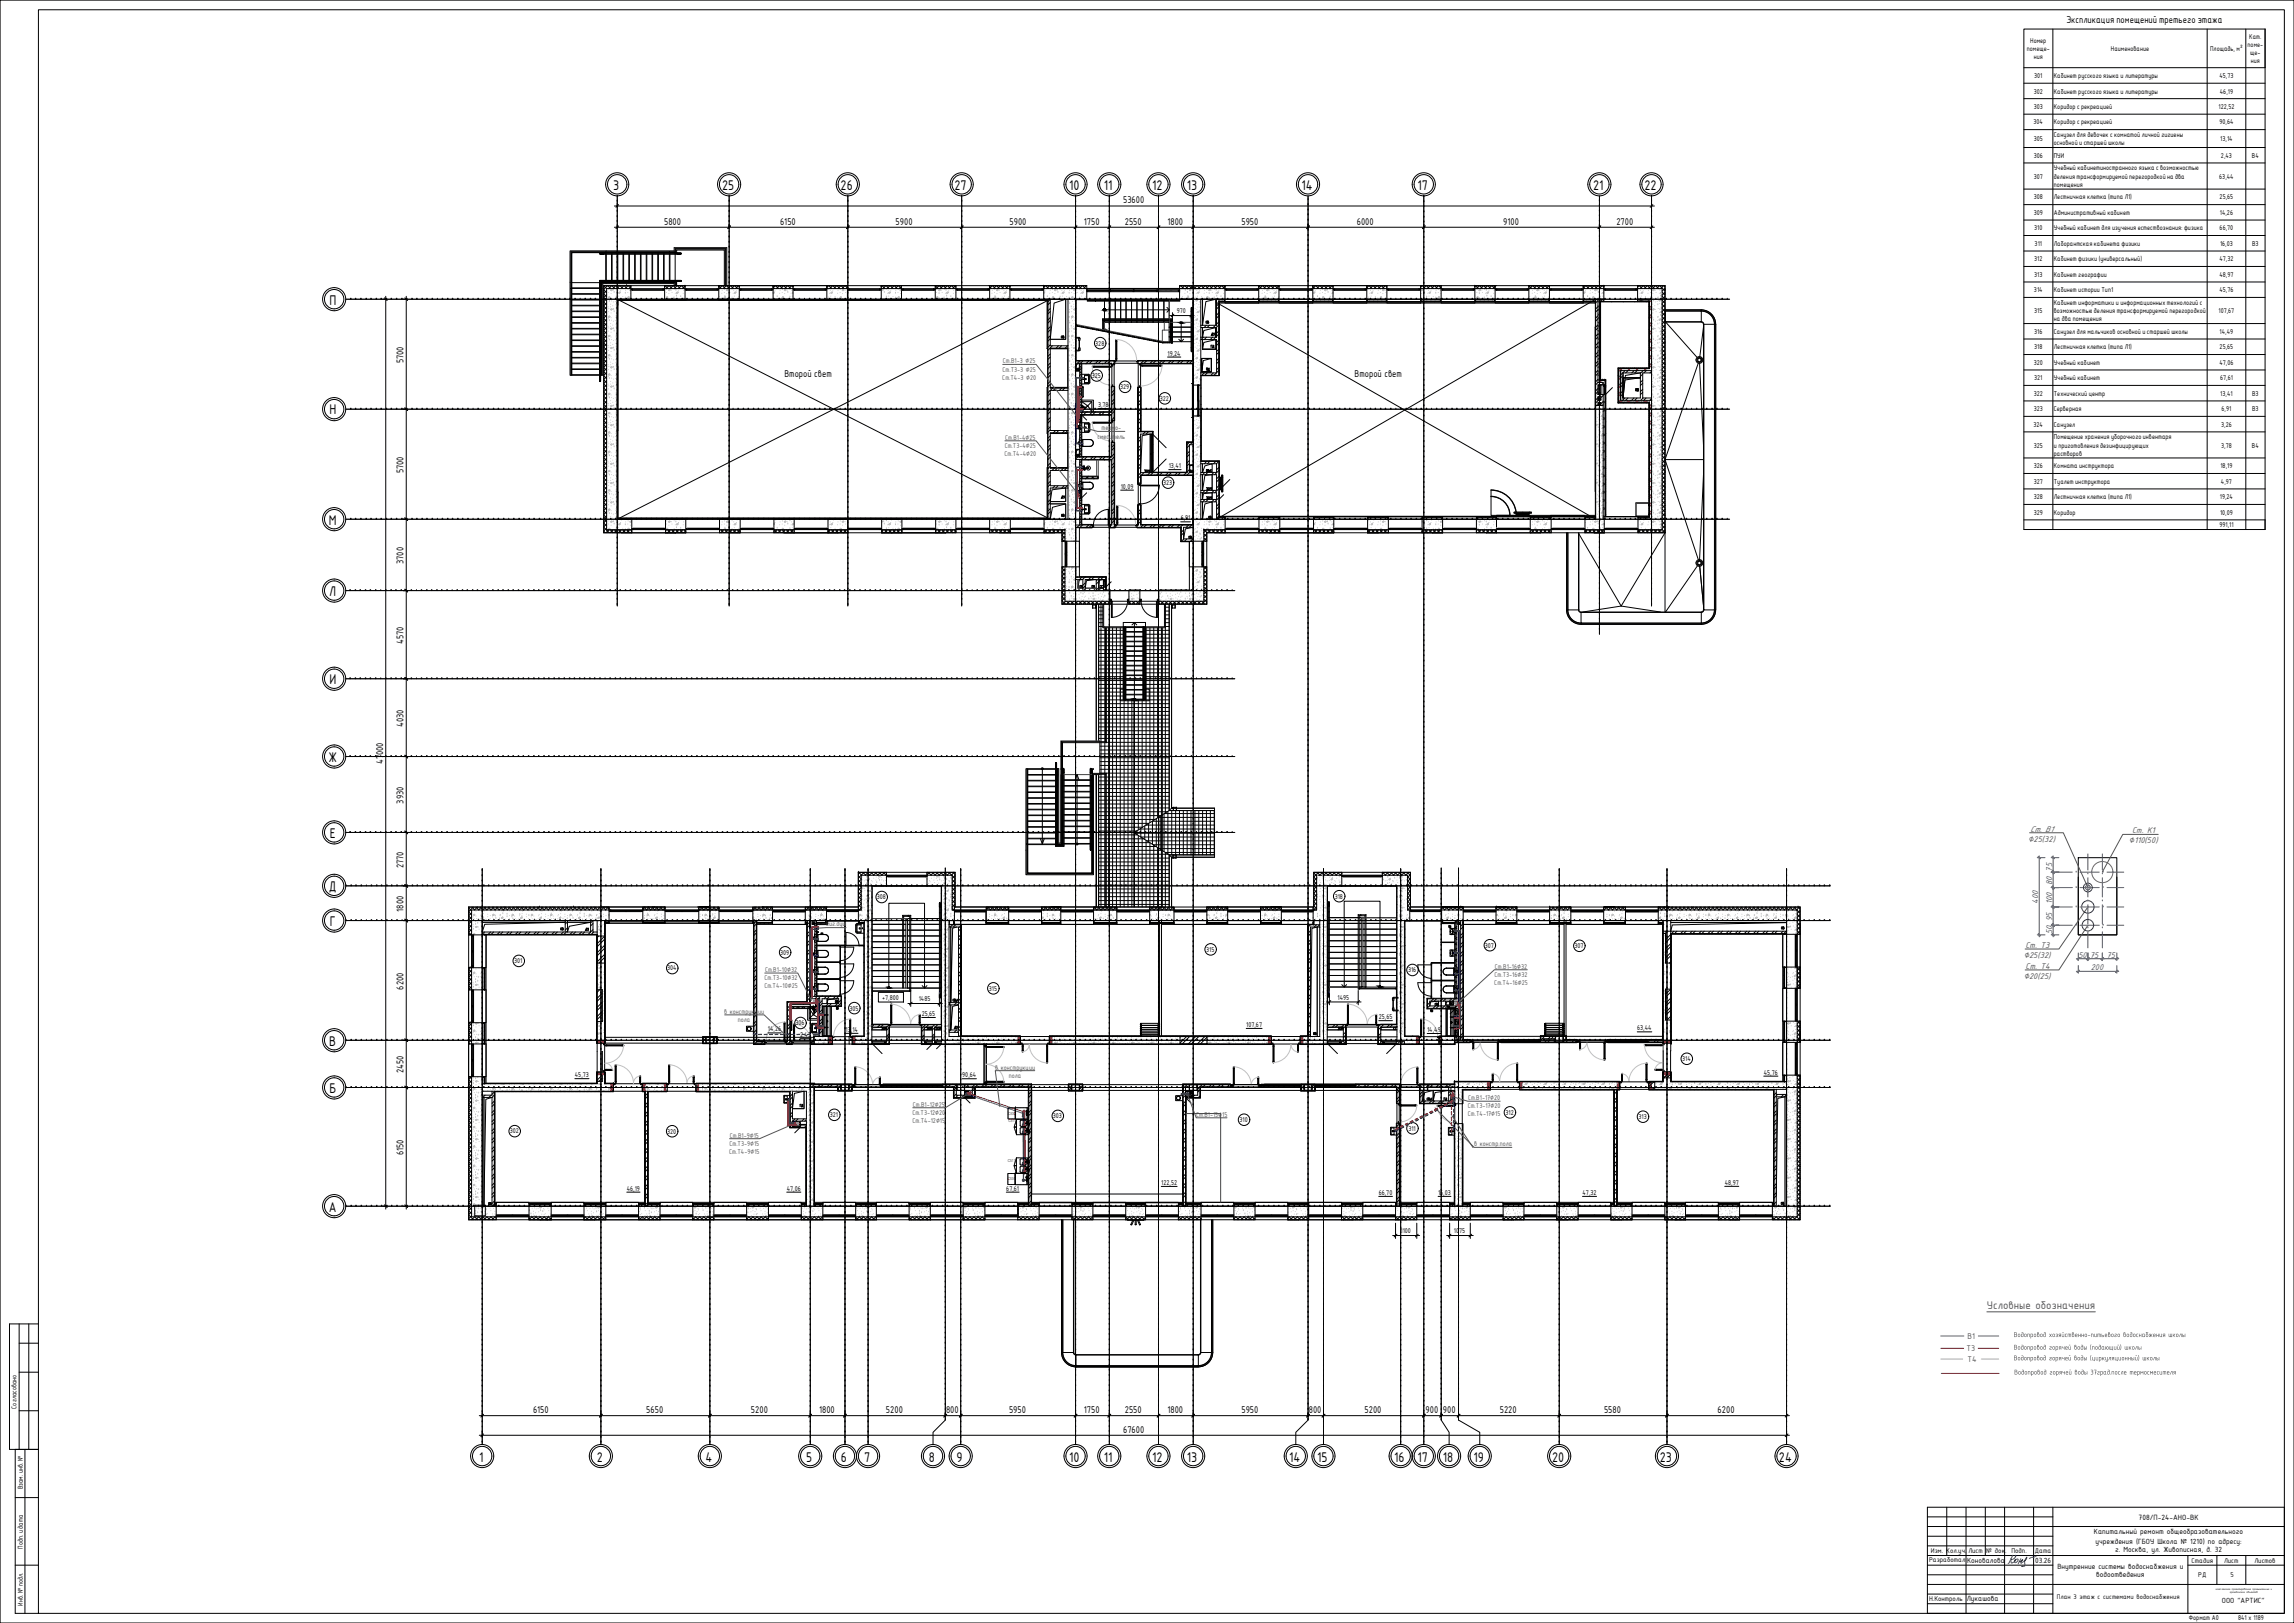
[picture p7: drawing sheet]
<svg xmlns="http://www.w3.org/2000/svg" width="1189mm" height="841mm" viewBox="0 0 1189 841" stroke-linecap="round" stroke-linejoin="round" font-family="sans-serif">
<defs><g id="words">
<g font-size="7">
<text x="318" y="98">3</text>
<text x="374" y="98">25</text>
<text x="436" y="98">26</text>
<text x="495" y="98">27</text>
<text x="554" y="98">10</text>
<text x="572" y="98">11</text>
<text x="597" y="98">12</text>
<text x="615" y="98">13</text>
<text x="674" y="98">14</text>
<text x="735" y="98">17</text>
<text x="826" y="98">21</text>
<text x="852" y="98">22</text>
<text x="171" y="158">П</text>
<text x="171" y="215">Н</text>
<text x="170" y="272">М</text>
<text x="171" y="309">Л</text>
<text x="171" y="354">И</text>
<text x="170" y="395">Ж</text>
<text x="171" y="434">Е</text>
<text x="170" y="462">Д</text>
<text x="171" y="480">Г</text>
<text x="171" y="542">В</text>
<text x="171" y="566">Б</text>
<text x="170" y="628">А</text>
<text x="248" y="757">1</text>
<text x="309" y="757">2</text>
<text x="366" y="757">4</text>
<text x="418" y="757">5</text>
<text x="436" y="757">6</text>
<text x="448" y="757">7</text>
<text x="481" y="757">8</text>
<text x="496" y="757">9</text>
<text x="554" y="757">10</text>
<text x="572" y="757">11</text>
<text x="597" y="757">12</text>
<text x="615" y="757">13</text>
<text x="668" y="757">14</text>
<text x="683" y="757">15</text>
<text x="723" y="757">16</text>
<text x="735" y="757">17</text>
<text x="748" y="757">18</text>
<text x="764" y="757">19</text>
<text x="804" y="757">20</text>
<text x="860" y="757">23</text>
<text x="922" y="757">24</text>
</g>
<text font-size="6.2" fill="#545454" x="1030" y="678">Условные обозначения</text>
<g font-size="4.9">
<text x="1071" y="12">Экспликация помещений третьего этажа</text>
<text x="582" y="105">53600</text>
<text x="344" y="116">5800</text>
<text x="404" y="116">6150</text>
<text x="464" y="116">5900</text>
<text x="523" y="116">5900</text>
<text x="562" y="116">1750</text>
<text x="583" y="116">2550</text>
<text x="605" y="116">1800</text>
<text x="643" y="116">5950</text>
<text x="703" y="116">6000</text>
<text x="779" y="116">9100</text>
<text x="838" y="116">2700</text>
<text x="209" y="188" transform="rotate(-90 209 188)">5700</text>
<text x="406" y="195">Второй свет</text>
<text x="702" y="195">Второй свет</text>
<text x="209" y="245" transform="rotate(-90 209 245)">5700</text>
<text x="209" y="292" transform="rotate(-90 209 292)">3700</text>
<text x="209" y="334" transform="rotate(-90 209 334)">4570</text>
<text x="209" y="377" transform="rotate(-90 209 377)">4030</text>
<text x="199" y="396" transform="rotate(-90 199 396)">47000</text>
<text x="209" y="416" transform="rotate(-90 209 416)">3930</text>
<text x="209" y="450" transform="rotate(-90 209 450)">2770</text>
<text x="209" y="472" transform="rotate(-90 209 472)">1800</text>
<text x="209" y="513" transform="rotate(-90 209 513)">6200</text>
<text x="209" y="556" transform="rotate(-90 209 556)">2450</text>
<text x="209" y="599" transform="rotate(-90 209 599)">6150</text>
<text x="276" y="732">6150</text>
<text x="335" y="732">5650</text>
<text x="389" y="732">5200</text>
<text x="424" y="732">1800</text>
<text x="459" y="732">5200</text>
<text x="490" y="732">800</text>
<text x="523" y="732">5950</text>
<text x="562" y="732">1750</text>
<text x="583" y="732">2550</text>
<text x="605" y="732">1800</text>
<text x="643" y="732">5950</text>
<text x="678" y="732">800</text>
<text x="707" y="732">5200</text>
<text x="739" y="732">900</text>
<text x="748" y="732">900</text>
<text x="777" y="732">5220</text>
<text x="831" y="732">5580</text>
<text x="890" y="732">6200</text>
<text x="582" y="742">67600</text>
</g>
<g font-size="4.7" fill="#545454">
<text x="1052" y="431">Ст. В1</text>
<text x="1105" y="432">Ст. К1</text>
<text x="1051" y="436">∅25(32)</text>
<text x="1103" y="437">∅110(50)</text>
<text x="1050" y="491">Ст. Т3</text>
<text x="1049" y="496">∅25(32)</text>
<text x="1050" y="502">Ст. Т4</text>
<text x="1049" y="507">∅20(25)</text>
<text x="1020" y="694">В1</text>
<text x="1019" y="700">Т3</text>
<text x="1020" y="706">Т4</text>
</g>
<g font-size="4.7" fill="#0037dd">
<text x="1063" y="452" transform="rotate(-90 1063 452)">75</text>
<text x="1064" y="458" transform="rotate(-90 1064 458)">80</text>
<text x="1056" y="468" transform="rotate(-90 1056 468)">400</text>
<text x="1064" y="468" transform="rotate(-90 1064 468)">100</text>
<text x="1064" y="477" transform="rotate(-90 1064 477)">95</text>
<text x="1064" y="484" transform="rotate(-90 1064 484)">50</text>
<text x="1077" y="496">50</text>
<text x="1083" y="496">75</text>
<text x="1092" y="496">75</text>
<text x="1084" y="503">200</text>
</g>
<text font-size="4.3" x="1108" y="787">708/П-24-АНО-ВК</text>
<g font-size="4.2">
<text x="1085" y="795">Капитальный ремонт общеобразовательного</text>
<text x="1086" y="800">учреждения (ГБОУ Школа № 1210) по адресу:</text>
<text x="1019" y="810">Коновалова</text>
<text x="1055" y="810">03.26</text>
<text x="1096" y="804">г. Москва, ул. Живописная, д. 32</text>
<text x="1066" y="813">Внутренние системы водоснабжения и</text>
<text x="1086" y="817">водоотведения</text>
<text x="1019" y="830">Лукашова</text>
<text x="1152" y="831">ООО &quot;АРТИС&quot;</text>
</g>
<g font-size="3.9" fill="#545454">
<text x="520" y="188">Ст.В1-3 ∅25</text>
<text x="519" y="197">Ст.Т4-3 ∅20</text>
<text x="520" y="193">Ст.Т3-3 ∅25</text>
<text x="521" y="228">Ст.В1-4∅25</text>
<text x="569" y="227">смеситель</text>
<text x="571" y="223">термо-</text>
<text x="521" y="232">Ст.Т3-4∅25</text>
<text x="521" y="236">Ст.Т4-4∅20</text>
<text x="428" y="480">гиг.душ</text>
<text x="396" y="504">Ст.В1-10∅32</text>
<text x="775" y="502">Ст.В1-16∅32</text>
<text x="396" y="508">Ст.Т3-10∅32</text>
<text x="775" y="506">Ст.Т3-16∅32</text>
<text x="396" y="512">Ст.Т4-10∅25</text>
<text x="774" y="510">Ст.Т4-16∅25</text>
<text x="375" y="525">в конструкции</text>
<text x="382" y="530">пола</text>
<text x="516" y="554">в конструкции</text>
<text x="523" y="558">пола</text>
<text x="473" y="574">Ст.В1-12∅25</text>
<text x="761" y="574">Ст.Т3-17∅20</text>
<text x="761" y="570">Ст.В1-17∅20</text>
<text x="473" y="578">Ст.Т3-12∅20</text>
<text x="473" y="582">Ст.Т4-12∅15</text>
<text x="620" y="579">Ст.В1-15∅15</text>
<text x="761" y="578">Ст.Т4-17∅15</text>
<text x="378" y="594">Ст.Т3-9∅15</text>
<text x="378" y="590">Ст.В1-9∅15</text>
<text x="764" y="594">в констр.пола</text>
<text x="378" y="598">Ст.Т4-9∅15</text>
<text x="1044" y="693">Водопровод хозяйственно</text>
<text x="1082" y="693">-питьевого водоснабжения школы</text>
<text x="1044" y="699">Водопровод горячей воды</text>
<text x="1083" y="699">(подающий</text>
<text x="1099" y="699">) школы</text>
<text x="1044" y="705">Водопровод горячей воды</text>
<text x="1083" y="705">(циркуляционный</text>
<text x="1108" y="705">) школы</text>
<text x="1044" y="712">Водопровод горячей воды</text>
<text x="1083" y="712">37 град</text>
<text x="1093" y="712">.после термосмесителя</text>
</g>
<g font-size="3.9">
<text x="1000" y="809">Разработал</text>
<text x="1001" y="805">Изм. Кол.уч.</text>
<text x="1020" y="805">Лист</text>
<text x="1029" y="805">№ док.</text>
<text x="1042" y="805">Подп.</text>
<text x="1055" y="805">Дата</text>
<text x="1136" y="810">Стадия</text>
<text x="1153" y="810">Лист</text>
<text x="1168" y="810">Листов</text>
<text x="1139" y="817">РД</text>
<text x="1156" y="817">5</text>
<text x="1000" y="830">Н.Контроль</text>
</g>
<text font-size="3.7" x="1066" y="829">План 3 этаж с системами водоснабжения</text>
<g font-size="3.5">
<text x="1052" y="22">Номер</text>
<text x="1166" y="20">Кат.</text>
<text x="1050" y="26">помеще-</text>
<text x="1094" y="26">Наименование</text>
<text x="1145" y="26">Площадь, м²</text>
<text x="1165" y="24">поме-</text>
<text x="1166" y="29">ще-</text>
<text x="1054" y="31">ния</text>
<text x="1167" y="33">ния</text>
<text x="1054" y="40">301</text>
<text x="1064" y="40">Кабинет русского языка и литературы</text>
<text x="1150" y="40">45,73</text>
<text x="1054" y="48">302</text>
<text x="1064" y="48">Кабинет русского языка и литературы</text>
<text x="1150" y="48">46,19</text>
<text x="1054" y="57">303</text>
<text x="1064" y="57">Коридор с рекреацией</text>
<text x="1150" y="57">122,52</text>
<text x="1054" y="65">304</text>
<text x="1064" y="65">Коридор с рекреацией</text>
<text x="1150" y="65">90,64</text>
<text x="1064" y="71">Санузел для девочек с комнатой личной гигиены</text>
<text x="1054" y="73">305</text>
<text x="1064" y="75">основной и старшей школы</text>
<text x="1151" y="73">13,14</text>
<text x="1054" y="82">306</text>
<text x="1064" y="82">ПУИ</text>
<text x="1151" y="82">2,43</text>
<text x="1167" y="82">В4</text>
<text x="1064" y="88">Учебный кабинетиностранного языка с возможностью</text>
<text x="1054" y="93">307</text>
<text x="1064" y="93">деления трансформируемой перегородкой на два</text>
<text x="1150" y="93">63,44</text>
<text x="1064" y="97">помещения</text>
<text x="1054" y="103">308</text>
<text x="1064" y="103">Лестничная клетка (типа Л1)</text>
<text x="1150" y="103">25,65</text>
<text x="1054" y="111">309</text>
<text x="1064" y="111">Административный кабинет</text>
<text x="1150" y="111">14,26</text>
<text x="1054" y="119">310</text>
<text x="1064" y="119">Учебный кабинет для изучения естествознания: физика</text>
<text x="1150" y="119">66,70</text>
<text x="1054" y="127">311</text>
<text x="1064" y="127">Лаборантская кабинета физики</text>
<text x="1151" y="127">16,03</text>
<text x="1167" y="127">В3</text>
<text x="1054" y="135">312</text>
<text x="1064" y="135">Кабинет физики (универсальный)</text>
<text x="1150" y="135">47,32</text>
<text x="1054" y="143">313</text>
<text x="1064" y="143">Кабинет географии</text>
<text x="1150" y="143">48,97</text>
<text x="1054" y="151">314</text>
<text x="1064" y="151">Кабинет истории Тип1</text>
<text x="1150" y="151">45,76</text>
<text x="1064" y="158">Кабинет информатики и информационных технологий с</text>
<text x="610" y="162">970</text>
<text x="1054" y="162">315</text>
<text x="1064" y="162">возможностью деления трансформируемой перегородкой</text>
<text x="1064" y="167">на два помещения</text>
<text x="1150" y="162">107,67</text>
<text x="1054" y="173">316</text>
<text x="1064" y="173">Санузел для мальчиков основной и старшей школы</text>
<text x="1150" y="173">14,49</text>
<text x="568" y="179">328</text>
<text x="605" y="184">19,24</text>
<text x="1054" y="181">318</text>
<text x="1064" y="181">Лестничная клетка (типа Л1)</text>
<text x="1150" y="181">25,65</text>
<text x="1054" y="189">320</text>
<text x="1064" y="189">Учебный кабинет</text>
<text x="1150" y="189">47,06</text>
<text x="566" y="196">325</text>
<text x="1054" y="197">321</text>
<text x="1064" y="197">Учебный кабинет</text>
<text x="1151" y="197">67,61</text>
<text x="580" y="202">329</text>
<text x="601" y="208">322</text>
<text x="1054" y="205">322</text>
<text x="1064" y="205">Технический центр</text>
<text x="1151" y="205">13,41</text>
<text x="1167" y="205">В3</text>
<text x="569" y="211">3,78</text>
<text x="1054" y="213">323</text>
<text x="1064" y="213">Серверная</text>
<text x="1151" y="213">6,91</text>
<text x="1167" y="213">В3</text>
<text x="1054" y="221">324</text>
<text x="1064" y="221">Санузел</text>
<text x="1151" y="221">3,26</text>
<text x="1064" y="228">Помещение хранения уборочного инвентаря</text>
<text x="1054" y="232">325</text>
<text x="1064" y="232">и приготовления дезинфицирующих</text>
<text x="1151" y="232">3,78</text>
<text x="1167" y="232">В4</text>
<text x="1064" y="236">растворов</text>
<text x="606" y="243">13,41</text>
<text x="1054" y="243">326</text>
<text x="1064" y="243">Комната инструктора</text>
<text x="1151" y="243">18,19</text>
<text x="603" y="251">323</text>
<text x="1054" y="251">327</text>
<text x="1064" y="251">Туалет инструктора</text>
<text x="1151" y="251">4,97</text>
<text x="581" y="253">10,09</text>
<text x="1054" y="259">328</text>
<text x="1064" y="259">Лестничная клетка (типа Л1)</text>
<text x="1150" y="259">19,24</text>
<text x="612" y="270">6,91</text>
<text x="1054" y="267">329</text>
<text x="1064" y="267">Коридор</text>
<text x="1151" y="267">10,09</text>
<text x="1150" y="273">991,11</text>
<text x="454" y="466">308</text>
<text x="692" y="466">318</text>
<text x="770" y="491">307</text>
<text x="816" y="491">307</text>
<text x="404" y="495">309</text>
<text x="625" y="493">315</text>
<text x="267" y="499">301</text>
<text x="346" y="503">304</text>
<text x="730" y="504">316</text>
<text x="512" y="513">315</text>
<text x="457" y="518">+7,800</text>
<text x="476" y="519">1485</text>
<text x="693" y="518">1495</text>
<text x="440" y="524">305</text>
<text x="478" y="526">25,65</text>
<text x="412" y="531">306</text>
<text x="646" y="532">107,67</text>
<text x="715" y="528">25,65</text>
<text x="849" y="534">63,44</text>
<text x="398" y="534">14,26</text>
<text x="415" y="537">2,43</text>
<text x="438" y="535">13,14</text>
<text x="740" y="535">14,49</text>
<text x="872" y="550">314</text>
<text x="914" y="557">45,76</text>
<text x="298" y="558">45,73</text>
<text x="499" y="558">90,64</text>
<text x="430" y="579">321</text>
<text x="546" y="579">303</text>
<text x="642" y="581">310</text>
<text x="780" y="578">312</text>
<text x="849" y="580">313</text>
<text x="264" y="587">302</text>
<text x="346" y="587">320</text>
<text x="730" y="586">311</text>
<text x="325" y="617">46,19</text>
<text x="408" y="617">47,06</text>
<text x="522" y="617">67,61</text>
<text x="602" y="614">122,52</text>
<text x="894" y="614">48,97</text>
<text x="715" y="619">66,70</text>
<text x="745" y="619">16,03</text>
<text x="820" y="619">47,32</text>
<text x="726" y="639">1100</text>
<text x="753" y="639">1075</text>
<text x="9" y="730" transform="rotate(-90 9 730)">Согласовано</text>
<text x="12" y="772" transform="rotate(-90 12 772)">Взам. инв. №</text>
<text x="12" y="803" transform="rotate(-90 12 803)">Подп. и дата</text>
<text x="12" y="832" transform="rotate(-90 12 832)">Инв. № подл.</text>
<text x="1134" y="840">Формат А0</text>
<text x="1160" y="840">841 х 1189</text>
</g>
<g font-size="2.1" fill="#f00">
<text x="522" y="578">С530</text>
<text x="523" y="582">С511</text>
<text x="522" y="602">С511</text>
<text x="522" y="612">С530</text>
</g>
<g font-size="1.6">
<text x="1148" y="824">комплексное проектирование промышленных и</text>
<text x="1156" y="826">гражданских объектов</text>
</g>
<g font-size=".3" fill="#7fdfff">
<text x="533" y="586" transform="rotate(-90 533 586)">KW,WW</text>
<text x="533" y="582" transform="rotate(-90 533 582)">KW,WW</text>
<text x="533" y="606" transform="rotate(-90 533 606)">KW,WW</text>
<text x="533" y="602" transform="rotate(-90 533 602)">KW,WW</text>
</g>
</g></defs>
<g fill="none" stroke="#000" stroke-width=".52">
<path d="M999 781h185v55h-185zM999 796h65M999 791h185M999 786h65M1009 781v25M1019 781v55M1029 781v25M1039 781v55M1054 781v55M1064 781v55M999 801h65M999 806h185"/>
<path d="M999 811h65M999 816h65M1134 811h50M1134 806v30M1149 806v15M1164 806v15M999 821h185M999 826h65M999 831h65"/>
</g>
<path d="M1043 806l-2 4M1044 806h1a1.9 1.9 0 0 1-3 2v2l2-1v-1v1l1 1 1-2-2 1M1046 809l2-1v2l2-2v-1l-1 2v2h-1M1047 808l-1 2M1055 806l-3 2" fill="none" stroke="#00f" stroke-width=".52"/>
<path d="M0 0h1189v841h-1189M15 686v65" fill="none" stroke="#000" stroke-width=".52"/>
<path d="M20 5h1164v831h-1164zM10 696h10M10 686v65M20 686h-15v65h15M10 711h10M10 731h10M8 751v85h12M13 751v85M8 776h12M8 811h12" fill="none" stroke="#000" stroke-width=".52"/>
<g fill="none" stroke="#000" stroke-width=".52">
<path d="M313 148h250v7h-6v20M313 148v128h237v37h26M313 159l1 1M313 157l1 1M313 154l1 2M313 152l1 2M313 150l1 2M313 148l1 2M314 150v125h13M314 150h13M314 151l-1 1M314 153l-1 1"/>
<path d="M314 155l-1 1M314 157l-1 1M314 159l-1 2M315 148l-2 2M315 148l2 2M317 148l-2 2M317 148l2 2M317 148h.1M319 148l-1 2M319 148l2 2M320 148h.1M321 148l-1 2"/>
<path d="M321 148l2 2M323 148l-1 2M324 148l1 2M325 148h.1M325 148l-1 2M326 148h.1M326 148l1 1M327 149l-1 1M327 148v7M344 148v7h11v-7M344 150h11M345 148l1 2"/>
<path d="M347 148l-2 2M347 148l1 2M349 148l-2 2M349 148l1 2M351 148l-2 2M351 148l2 2M353 148l-1 2M353 148l2 2M355 148h.1M355 148l-1 2M373 148v7h10v-7M373 150h10"/>
<path d="M373 148l1 2M373 148h.1M374 148h.1M374 148l-1 2M374 148l2 2M376 148l-1 2M377 148l1 2M378 148h.1M378 148l-1 2M379 148l1 2M381 148l-2 2M381 148l1 2"/>
<path d="M383 148l-2 2M383 148h.1M401 148v7h10v-7M401 149v1M402 148l-1 1M402 148l1 2M402 148h.1M404 148l-2 2M404 148l2 2M406 148l-1 2M406 148l2 2M408 148l-1 2"/>
<path d="M408 148l2 2M410 148l-1 2M410 148l1 1M411 149l-10 1M429 148v7h10v-7M429 150h10M429 148v1v1M430 148l1 2M431 148h.1M431 148l-1 2M432 148l1 2M434 148l-2 2"/>
<path d="M434 148l1 2M436 148l-2 2M436 148l1 2M437 148h.1M438 148l-2 2M438 148l1 1M439 149l-1 1M457 148v7h10v-7M457 148h.1M457 148l2 2M459 148l-1 2M459 148l2 2"/>
<path d="M461 148l-1 2M461 148l2 2M463 148l-1 2M464 148l1 2M464 148h.1M465 148l-1 2M466 148l1 2h-10M467 148l-1 2M485 148v7h10v-7M485 150h10M485 148l1 2M487 148l-2 2"/>
<path d="M487 148l1 2M489 148l-2 2M489 148l1 2M491 148l-2 2M491 148l2 2M493 148l-1 2M493 148l2 2M495 148l-1 2M513 148v7h10v-7M513 150h10M513 149l1 1M514 148l-1 1"/>
<path d="M514 148l2 2M516 148l-1 2M517 148l1 2M517 148h.1M518 148h.1M518 148l-1 2M519 148l1 2M521 148l-2 2M521 148l1 2M523 148l-2 2M523 148v1M523 149v1"/>
<path d="M541 148h.1M541 148v7h2M542 148l-1 1v1M542 148l1 2M544 148l-2 2M544 148l2 2M544 155h9v24M546 148l-1 2M546 148l2 2M546 148h.1M548 148l-1 2M548 148l2 2"/>
<path d="M549 148h.1M550 148l-1 2M550 148l2 2M552 148l-1 2M553 148l1 2M554 148l-1 2M555 148l1 2M556 148h.1M557 148l-2 2M557 148l1 2M558 148h.1M559 148l-2 2"/>
<path d="M559 148l1 2M561 148l-2 2M561 148l2 2M563 148h.1M563 148l-2 2M611 149v1M612 148l-1 1M612 148l2 2M614 148l-2 2M614 148l2 2M616 148l-1 2M616 148l2 2"/>
<path d="M618 148l-1 2M618 148h.1M618 155h.1M618 155h-7v-7h252v128M618 148l2 2M620 148l-1 2M620 148l2 2M622 148l-1 2M622 148h.1M623 148l1 2M625 148l-2 2M625 148l1 2"/>
<path d="M627 148l-2 2M627 148l1 2M629 148l-2 2M629 148l1 2M630 155h-8v14M631 148l-2 2M631 148l2 2M632 155h3M633 148l-1 2M633 148l2 2h-94M634 148h.1M635 148v7h17v-7"/>
<path d="M635 148l-1 2M652 150h11M652 148h.1M652 148l2 2M653 155h10M653 150l1-2 2 2M656 148l-1 2M657 148l1 2M658 148l-1 2M659 148l1 2M661 148l-2 2M661 148l1 2"/>
<path d="M661 148h.1M680 148v7h-17v-7l-2 2M680 149l1 1M681 155h10M682 148l-2 2h11M682 148l1 2M683 148h.1M684 148l-2 2M684 148l2 2M685 148h.1M686 148l-1 2M686 148l2 2"/>
<path d="M688 148l-1 2M688 148l2 2M689 148h.1M690 148l-1 2M690 148h1M691 148v7h17v-7M708 150h11M709 155h9M709 148l-1 1 1 1M710 148l1 2M711 148l-1 2M712 148l1 2"/>
<path d="M713 148h.1M714 148l-2 2M714 148l1 2M716 148l-2 2M716 148l1 2M718 148l-2 2M718 148l1 1M719 148v7h17v-7M719 149l-1 1M736 150h11M736 149l1 1M736 148h.1"/>
<path d="M736 155h11M737 148l-1 1M737 148l2 2M738 148h.1M739 148l-1 2M739 148l2 2M741 148l-1 2M741 148l2 2M742 148h.1M743 148l-1 2M744 148l1 2M745 148l-1 2"/>
<path d="M746 148l1 1M747 149l-1 1M747 148v7h17v-7M764 148h.1M765 148h-1M765 155h10M765 148l1 2M766 148h.1M767 148l-2 2M767 148h.1M767 148l1 2M769 148l-2 2"/>
<path d="M769 148l1 2M771 148l-2 2M771 148l2 2M773 148l-2 2M773 148l2 2h-11M775 148v7h17v-7M775 148l-1 2M792 150h11M792 148l2 2M793 155h10M794 148l-1 2M794 148l2 2"/>
<path d="M795 148h.1M796 148l-1 2M797 148l1 2M798 148l-1 2M799 148l1 2M801 148l-2 2M801 148l1 2M803 148l-2 2M820 148v7h-17v-7M820 150h11M821 149v1M821 155h6"/>
<path d="M821 148h.1M822 148l-2 1M822 148l2 2M824 148l-2 2M824 148l2 2M826 148l-1 2M826 148l2 2M828 148l-1 2M828 148l2 2M829 148h.1M830 148l-1 2M831 148v1"/>
<path d="M831 148h.1M831 148v7h-3M831 149v1M849 150h12v125h-12l1 1M849 148v7h7M849 148h.1M849 149v1M849 148v1M850 148l1 2M852 148l-2 2M852 148l1 2M854 148l-2 2"/>
<path d="M854 148l1 2M856 148l-2 2M856 148l1 2M857 148h.1M858 148l-2 2M858 148l2 2M860 148h.1M860 148l-2 2M860 148l3 3M861 160l2 1M861 158l2 1M861 156l2 1"/>
<path d="M861 153l2 2M861 151l2 2M862 148l-1 2M862 148l1 1M863 152h.1M863 150h.1M863 155h.1M863 154l-2 1M863 149l-2 2M863 151l-2 2M863 156l-2 1M863 158l-2 1"/>
<path d="M863 160l-2 1M313 180l1 1M313 178l1 1M313 176l1 1M313 174l1 1M313 171l1 2M313 169l1 2M313 167l1 2M313 165l1 2M313 163l1 1M313 161l1 1M314 161l-1 2"/>
<path d="M314 163l-1 2M314 165l-1 2M314 168l-1 1M314 170l-1 1M314 172l-1 1M314 174l-1 1M314 176l-1 2M314 178l-1 2M557 175v6M622 170v5M622 176v17M861 179l2 1"/>
<path d="M861 177l2 1M861 175l2 1M861 173l2 1M861 170l2 2M861 168l2 2M861 166l2 2M861 164l2 2M861 162l2 1M863 164h.1M863 175h.1M863 162h.1M863 167h.1"/>
<path d="M863 173h.1M863 178h.1M863 175l-2 1M863 162l-2 2M863 164l-2 2M863 166l-2 2M863 168l-2 2M863 171l-2 1M863 173l-2 1M863 177l-2 1M863 179l-2 2M863 161h.1"/>
<path d="M313 199l1 1M313 197l1 1M313 195l1 1M313 193l1 1M313 190l1 2M313 188l1 2M313 186l1 2M313 184l1 2M313 182l1 2M314 180l-1 2M314 182l-1 2M314 185l-1 1"/>
<path d="M314 187l-1 1M314 189l-1 1M314 191l-1 1M314 193l-1 2M314 195l-1 2M314 197l-1 2M314 199l-1 2M553 180v21M557 188v26M618 188v28h3M618 200h3M621 200h1"/>
<path d="M856 193v13M861 198l2 2M861 196l2 1M861 194l2 1M861 192l2 1M861 190l2 1M861 187l2 2M861 185l2 2M861 183l2 2M861 181l2 2M863 186h.1M863 197h.1"/>
<path d="M863 184h.1M863 189h.1M863 195h.1M863 181l-2 2M863 183l-2 2M863 185l-2 2M863 188l-2 1M863 190l-2 1M863 192l-2 1M863 194l-2 1M863 196l-2 2M863 198l-2 2"/>
<path d="M313 218l1 2M313 216l1 1M313 214l1 1M313 212l1 1M313 210l1 1M313 207l1 2M313 205l1 2M313 203l1 2M313 201l1 2M314 201l-1 2M314 204l-1 1M314 206l-1 1"/>
<path d="M314 208l-1 1M314 210l-1 1M314 212l-1 2M314 214l-1 2M314 216l-1 2M314 218l-1 2M553 202v21M557 215v57M621 216h1M827 210h3M861 219l2 2M861 217l2 2"/>
<path d="M861 215l2 2M861 213l2 1M861 211l2 1M861 209l2 1M861 207l2 1M861 204l2 2M861 202l2 2M861 200l2 2M863 208h.1M863 219h.1M863 200h.1M863 206h.1"/>
<path d="M863 211h.1M863 217h.1M863 213l-2 2M863 200l-2 2M863 202l-2 2M863 205l-2 1M863 207l-2 1M863 209l-2 1M863 211l-2 1M863 215l-2 2M863 217l-2 2M863 219l-2 2"/>
<path d="M313 239l1 2M313 237l1 2M313 235l1 2M313 233l1 1M313 231l1 1M313 229l1 1M313 227l1 1M313 224l1 2M313 222l1 2M313 220l1 2M314 221l-1 1M314 223l-1 1"/>
<path d="M314 225l-1 1M314 227l-1 1M314 229l-1 2M314 231l-1 2M314 233l-1 2M314 235l-1 2M314 238l-1 1M314 240l-1 1M553 224v19M618 230v15M861 238l2 2M861 236l2 2"/>
<path d="M861 234l2 2M861 232l2 1M861 230l2 1M861 228l2 1M861 226l2 1M861 224l2 1M861 221l2 2M863 231h.1M863 222h.1M863 229h.1M863 234h.1M863 240h.1"/>
<path d="M863 234l-2 2M863 222l-2 1M863 224l-2 1M863 226l-2 1M863 228l-2 1M863 230l-2 1M863 232l-2 2M863 236l-2 2M863 238l-2 2M313 248h.1M313 258l1 2M313 256l1 2"/>
<path d="M313 254l1 2M313 252l1 1M313 250l1 1M313 248l1 1M313 246l1 1M313 243l1 2M313 241l1 2M314 242l-1 1M314 244l-1 1M314 246l-1 2M314 248l-1 2M314 250l-1 2"/>
<path d="M314 252l-1 2M314 255l-1 1M314 257l-1 1M314 259l-1 1M553 253v16h-9M553 244v8M622 240v5M622 246v8M622 255v4M861 260l2 1M861 257l2 2M861 255l2 2"/>
<path d="M861 253l2 2M861 251l2 2M861 249l2 1M861 247l2 1M861 245l2 1M861 243l2 1M861 240l2 2M863 242h.1M863 253h.1M863 245h.1M863 251h.1M863 256h.1"/>
<path d="M863 251l-2 2M863 241l-2 1M863 243l-2 1M863 245l-2 1M863 247l-2 1M863 249l-2 2M863 253l-2 2M863 255l-2 2M863 258l-2 1M863 260l-2 1M313 275l1 1M313 273l3 3"/>
<path d="M313 271l1 2M313 269l1 1M313 267l1 1M313 265l1 1M313 263l1 1M313 260l1 2M314 261l-1 1M314 263l-1 1M314 265l-1 2M314 267l-1 2M314 269l-1 2M314 271l-1 2"/>
<path d="M314 274l-1 1M316 275l-2 1M316 275l2 1M317 276h.1M318 275l-2 1M318 275l2 1M319 276h.1M320 275l-2 1M320 269h.1M321 275l1 1M321 276h.1M322 275l-2 1"/>
<path d="M323 275l1 1M324 275l-1 1M325 275l1 1M326 275l-1 1M327 275h.1M327 275v1M327 269v7M345 276v-7h10v7M345 275h10M345 276h.1M345 275h.1M346 276h.1"/>
<path d="M346 275l2 1M347 275l-1 1M348 275l2 1M349 276h.1M350 275l-2 1M350 275l2 1M352 275l-2 1M352 275l2 1M354 275l-2 1M355 275h.1M355 275l-1 1M373 275h11"/>
<path d="M373 276h.1M374 275l1 1M374 276h.1M375 275l-2 1M376 275l1 1M377 275l-1 1M378 275l1 1M379 275l-1 1M380 275l2 1M381 275l-1 1M382 275l2 1v-7h-11v7M383 275l-1 1"/>
<path d="M401 276v-7h11v7M401 275h11M401 275l2 1M402 276h.1M403 275l-2 1M403 275l2 1M405 275l-2 1M405 275l2 1M407 275l-2 1M408 275l1 1M409 275l-2 1M410 275l1 1"/>
<path d="M411 275l-1 1M429 275h10M429 275l1 1M429 276h.1M430 275l-1 1M431 275l1 1M432 275l-1 1M433 275l2 1M434 275l-1 1M435 275l2 1M437 275l-2 1M437 275l2 1"/>
<path d="M437 276h.1M439 275l-2 1M439 276v-7h-10v7M439 275h.1M457 276v-7h10v7M457 275h10M457 275l1 1M457 276h.1M458 275h-1M458 275l2 1M460 275l-2 1M461 275l1 1"/>
<path d="M462 275l-2 1M463 275l1 1M464 275l-1 1M465 275l1 1M466 276h.1M466 275l-1 1M467 275h.1M467 275v1M485 276v-7h10v7M485 275h10M485 276h.1M485 275h.1"/>
<path d="M486 275l2 1M487 275l-1 1M488 275l2 1M490 275l-2 1M490 276h.1M490 275l2 1M492 275l-2 1M492 275l2 1M494 276h.1M494 275l-2 1M495 275h.1M495 275l-1 1"/>
<path d="M513 275h11M513 276h.1M514 275l1 1M515 275l-2 1M516 275l1 1M517 275l-1 1M518 275l1 1M519 275l-1 1M520 275l2 1M521 276h.1M521 275l-1 1M522 275l2 1v-7h-11v7"/>
<path d="M523 275l-1 1M541 275h11M541 275l2 1M543 275l-2 1M543 276h.1M543 269h-2v7M543 275l2 1M545 275l-2 1M545 275l2 1M547 275l-2 1M548 275l1 1M549 276h.1"/>
<path d="M549 275l-2 1M550 275h.1M550 275h2v5M550 275l2 2M550 275v1M551 275h-1M552 275h.1M552 276l-2 1 2 2M552 278l-2 1 1 1h1M557 273v7h-7M618 269v10M622 260v9h8"/>
<path d="M624 275h.1M624 275v5M624 275h11M624 279l1 1M624 277l1 1M624 275l1 1M625 275l-1 1M625 276v37h-25M625 277l-1 1M625 276h238M625 279l-1 1M626 275l2 1"/>
<path d="M627 275l-1 1M628 275l2 1M630 275l-2 1M630 275l2 1M632 275l-2 1M632 269h3M632 276h.1M632 275l2 1M634 275l-2 1M634 276h.1M635 275h.1M635 269h.1"/>
<path d="M635 269v7M635 276h-1M652 275h11M652 269v7M652 275l1 1M653 269h10M653 275h-1M654 275l1 1M655 275l-2 1M656 275l1 1M657 275l-1 1M658 275l1 1"/>
<path d="M659 276h.1M659 275l-1 1M660 275l2 1M660 276h.1M661 275l-1 1M662 275l1 1M663 276v-7h18v7M663 275l-1 1M681 275h10M681 269h10M681 275l2 1M683 275l-2 1"/>
<path d="M683 275l2 1M685 275l-2 1M685 275l2 1M687 275l-2 1M687 276h.1M688 275l1 1M689 275l-2 1M690 275l1 1v-7h18v7l1-1M691 275l-1 1M709 269h10M710 276h.1M711 275l1 1"/>
<path d="M712 276h.1M712 275l-1 1M713 275l2 1M714 275l-1 1M715 275l2 1M717 275l-2 1M717 275l2 1M719 275l-2 1M719 275h-10l1 1M719 276h.1M720 276v-7h17v7M737 275h11"/>
<path d="M737 269h10M738 276h.1M738 275h-1l1 1M739 275l1 1M740 276h.1M740 275l-2 1M741 275l1 1M742 275l-2 1M743 275l1 1M744 275l-1 1M745 275l1 1M746 275l-1 1"/>
<path d="M747 275h1l-1 1M748 276v-7h17v7M765 275h.1M765 276h.1M765 275h11M765 269h10M766 275l2 1M767 275l-1 1M768 275l2 1M770 275l-2 1M770 275l2 1M772 275l-2 1"/>
<path d="M772 275l2 1M774 275l-2 1M775 275h1M776 276v-7h17v7M776 275l-2 1M793 275h11M793 269h10M794 275l1 1M795 275l-1 1M796 275l1 1M797 275l-1 1M798 275l1 1"/>
<path d="M799 275l-1 1M800 275l2 1M801 275l-1 1M802 275l2 1M803 276h.1M803 275l-1 1M804 269h17v7M804 269v7M821 275h10M821 275l2 1M823 275l-2 1M823 275l2 1"/>
<path d="M825 275l-2 1M825 275l2 1M827 275l-2 1M827 268v1h-5M828 275l1 1M829 275l-2 1M830 275l1 1M831 269v7M831 275l-1 1M850 275l-1 1M851 275l1 1M852 275l-1 1"/>
<path d="M853 275l2 1M854 276h.1M854 275l-1 1M855 275l2 1M856 269h.1M856 269h-7v7M856 276h.1M857 275l-2 1M857 275l2 1M859 275l-2 1M859 275l2 1M861 275l-2 1"/>
<path d="M861 276h.1M861 274l2 2M861 272l2 2M861 270l2 2M861 268l2 2M861 266l2 1M861 264l2 1M861 262l2 1M863 264h.1M863 275h.1M863 262h.1M863 267h.1"/>
<path d="M863 273h.1M863 270l-2 2M863 272l-2 2M863 262l-2 1M863 264l-2 1M863 266l-2 2M863 268l-2 2M863 275l-2 1M550 294h7v5M550 294l2 2M551 294h-1M552 294v18h23v1"/>
<path d="M552 295l-2 1 2 2M552 297l-2 2 2 1M552 299l-2 2 2 1M618 280h7M624 294v18h-23v1M624 300l1 1M624 298l1 1M624 296l1 1M624 294l1 1M625 294l-1 1M625 294h-7v12M625 296l-1 1"/>
<path d="M625 298l-1 1M625 300l-1 1M550 311l2 2M552 301l-2 2 2 1M552 303l-2 2 2 1M552 306l-2 1 2 2M552 308l-2 1 2 2M552 310l-2 1M552 312l-1 1M553 312l1 1M554 312l-1 1M555 312l1 1"/>
<path d="M556 313h.1M556 312l-1 1M557 312l2 1M557 300v6h4M558 313h.1M559 312l-2 1M559 312l2 1M561 312l-2 1M561 312l2 1M562 306h6M563 312l-2 1M563 312l2 1"/>
<path d="M565 312l-2 1M566 312l1 1M566 313h.1M567 312l-1 1M568 312l1 1M569 312l-1 1M569 306h3M570 312l1 1M570 313h.1M571 312l-1 1M572 312l1 1M572 313h.1"/>
<path d="M573 312l-1 1M574 312l1 1M575 313h.1M575 311v-5h10v5M575 312l-1 1M576 312h8M576 313h23M585 313v-1h6v1M585 312l1 1M586 312l-1 1M587 312l1 1M588 312l-1 1"/>
<path d="M589 312l1 1M590 312l-1 1M591 311v-5h10v5M591 312h8M601 313h.1M601 312h.1M602 312l1 1M603 312l-1 1M604 312l1 1M605 312l-1 1M606 312l1 1M607 312l-1 1"/>
<path d="M608 312l1 1M609 313h.1M609 312l-1 1M610 312l2 1M612 312l-2 1M612 312l2 1M614 312l-2 1M614 312l2 1M616 312l-2 1M616 312l2 1M618 312l-2 1M619 312l1 1"/>
<path d="M619 313h.1M620 312l-1 1M621 312l1 1M622 312l-1 1M623 313h.1M623 312l1 1M624 311l1 1M624 308l1 2M624 306l1 2M624 304l1 2M624 302l1 2M625 311l-2 2"/>
<path d="M625 313h.1M625 302l-1 2M625 304l-1 2M625 306l-1 2M625 308l-1 2M445 452h50v18M445 452v20h1M445 452h.1M445 458l1 2M445 456l1 2M445 454l1 1M445 452l2 2"/>
<path d="M446 452l-1 1M446 456l-1 1M446 458l-1 1M446 460l-1 1M447 452l2 2M448 452l-3 3M449 452l2 2M450 452l-2 2M451 452l2 2M452 459v72M452 452l-1 2M454 452l1 2"/>
<path d="M454 452l-1 2M455 452h.1M456 452l1 2M456 452l-1 2M458 452l1 2M458 452l-1 2M459 452v2M459 454v5M459 453v1M480 454v5h8M480 452v2l2-2M481 452l2 2"/>
<path d="M483 452l2 2M484 452l-2 2M485 452l2 2M486 452h.1M486 452l-2 2M487 452l2 2M488 452l-1 2M490 452l1 2M490 452l-1 2M492 452l1 2M492 452l-1 2M493 458l2 2"/>
<path d="M493 456l2 1M493 454l2 1M494 452l1 1M494 452h.1M494 452l-1 2M495 454h.1M495 460h.1M495 458h.1M495 454l-2 1M495 456l-2 1M495 458l-2 1M681 454h.1"/>
<path d="M681 457h.1M681 458h.1M681 452l1 2M682 455l-1 2 1 1M682 457l-1 2 1 1M682 459l-1 2 1 1M683 452l1 2M683 452l-2 2 1 2M685 452l1 2M685 452l-1 2M687 452l1 2M688 452l-2 2"/>
<path d="M689 452h.1M689 452l2 2M690 452l-2 2M691 452l2 2M691 452h.1M692 452l-2 2M693 452l2 2M694 452l-2 2M695 452v2M695 454v5M695 453l-1 1M716 454v5h8v6"/>
<path d="M716 452v2M717 452l1 2M717 452l-1 1M719 452l1 2M719 452l-1 2M719 452h.1M721 452l1 2M721 452l-1 2M723 452l1 2M724 452l-2 2M725 452l2 2M726 452l-2 2"/>
<path d="M727 452l2 2M728 452h.1M728 452l-2 2M729 452l2 2M729 454l2 2M729 459l2 1M729 456l2 2M730 452l-2 2M731 455l-2 2M731 453l-2 2M731 457l-2 2M731 460l-2 1"/>
<path d="M243 472h.1M243 479h.1M243 470l1 2M243 479l1 1M243 477l1 1M243 475l1 1M243 473l1 1M243 470h.1M244 473l-1 2M244 475l-1 2M244 477l-1 2M244 479l-1 2"/>
<path d="M245 470l1 2M245 470l-2 2M247 470l1 2M247 470l-1 2M248 470h.1M249 470l1 2M249 470l-1 2M251 470l1 2M252 470l-2 2M253 470l2 2M254 470l-2 2M255 470l2 2"/>
<path d="M256 470l-2 2M257 470l2 2M258 470l-2 2M259 470l2 2M260 470l-1 2M261 470h.1M262 470l1 2M262 470h.1M262 470l-1 2M264 470l1 2M264 470l-1 2M266 470l1 2"/>
<path d="M266 470l-1 2M268 470h.1M268 470l1 2M269 470l-2 2M269 470h.1M270 470l2 2M271 470l-2 2M271 470h.1M272 470l2 2M273 470l-2 2M274 470l2 2M275 470l-2 2"/>
<path d="M276 470l2 2M277 470l-1 2M279 470l1 2M279 470l-1 2M280 470h.1M281 470l1 2M281 470l-1 2M283 470l1 2M283 470l-1 2M285 470l1 2M286 470l-2 2M286 470h.1"/>
<path d="M287 470l2 2M288 470l-2 2M289 470l2 2M290 470l-2 2M291 470l2 2M292 470l-2 2M293 477h-43v6M293 470l2 2M294 470l-1 2M294 477h12M296 470l1 2M296 470l-1 2"/>
<path d="M297 470h.1M298 470l1 2M298 470l-1 2M300 470h.1M300 470l1 2M300 470l-1 2M302 470l1 2M303 470l-2 2M304 470l1 2M305 470l-2 2M306 470l2 2M307 470l-2 2"/>
<path d="M307 477h2v6M308 470h.1M308 470l2 2M309 470l-2 2M310 470l2 2M311 470l-1 2M312 470l2 2M313 470l-1 2M313 478v7h-4v-1M314 470h.1M315 470l1 1M315 470l-1 2"/>
<path d="M315 477h-2v1M316 470h17M333 477v-5h12v5M333 470h12v2h-12zM333 472h-17v5M333 471h.1M333 477h11M334 470l1 2M334 470l-1 1M336 470l1 2M336 470l-1 2M338 470l1 2"/>
<path d="M338 470h.1M339 470l-2 2M339 470h.1M340 470l2 2M341 470l-2 2M342 470l2 2M343 470l-2 2M344 470h1l-2 2M345 470h17v2h11v-2h-6M345 472h17M362 477v-5h11v5M362 471l1 1"/>
<path d="M362 477h10M363 470l2 2M364 470l-1 2M365 470l2 2M366 470l-1 2M366 470h.1M367 470h.1M368 470l1 2M368 470l-1 2M370 470l1 2M370 470l-1 2M372 470l1 1"/>
<path d="M373 472h17M390 477v-5h10v5M390 470h10v2h-10zM390 470h-17l-2 2M390 477h1M391 470l1 2M392 470l-2 2M392 470h.1M392 477h8M393 470l2 2M394 470l-2 2M395 470l2 2"/>
<path d="M396 470l-2 2M397 470l2 2M398 470l-2 2M399 470l1 1M400 470l-1 2M400 472h17M400 470h17M417 477v-5h11v5h-5M417 470h11v2h-11zM417 471l1 1M418 477h.1M419 470l1 2"/>
<path d="M419 470l-1 2M420 477h2M420 470h.1M421 470l1 2M421 470l-1 2M423 470l1 2M423 470l-1 2M425 470l1 2M426 470l-2 2M427 470l1 2h17M428 470l-2 2M428 477h-2"/>
<path d="M428 477h1M428 470h17M428 470h.1M445 462h.1M445 466h.1M445 471h.1M445 462l1 2-1 2M445 469l1 1-1 2M445 471v1M445 467l1 1M445 465l1 1M445 460l1 2"/>
<path d="M445 477h3M446 477h2M446 472h-1v5M446 472v-18h47v18h2M446 468l-1 2M446 466l-1 2M446 462l-1 1M448 477v1M493 471l1 1M493 469l2 1M493 466l2 2M493 464l2 2"/>
<path d="M493 462l2 2M493 460l2 2M494 477h-2v2M495 472l-1 5M495 470h.1M495 471l-1 1M495 470v2M495 465h.1M495 469h.1M495 464l-2 2M495 466l-2 2M495 469l-2 1"/>
<path d="M495 462h.1M495 460l-2 2M495 462l-2 2M495 472h16M495 470h16M511 472h171v-18h47v18h2v-20h-50v25M511 472v-2h12v7M511 472v5h11M512 470h.1M512 470l1 2M513 470l-2 2M513 470h.1"/>
<path d="M514 470l1 2M515 470l-2 2M516 470l2 2M517 470l-2 2M518 470l2 2M519 470l-2 2M520 470l2 2M521 470l-1 2M522 470h.1M522 470h1l-1 2M523 470h17M540 477h10"/>
<path d="M540 470l1 2M541 470h.1M542 470l1 2M542 470l-1 2M544 470l1 2M544 470l-1 2M545 470h-5v7M546 470l1 2M546 470l-1 2M548 470l1 2M549 470l-2 2M550 471l-1 1"/>
<path d="M567 477v-7h12v7M567 470h-17v7M567 477h12M567 470l2 2M568 470l-1 1M569 470l2 2M570 470l-2 2M571 470l2 2M572 470l-2 2M573 470l2 2M574 470l-1 2M575 470h.1"/>
<path d="M575 470l2 2M576 470l-1 2M578 470l1 1M578 470l-1 2M578 470h.1M579 470h17M596 472v-2h12v7M596 472v5M596 471v1M596 477h12M597 470l1 2M597 470l-1 2"/>
<path d="M599 470l1 2M599 470l-1 2M601 470l1 2M602 470l-2 2M603 470h.1M603 470l2 2M604 470l-2 2M605 470l2 2M606 470l-2 2M607 470l1 1M608 470l-2 2M608 470h17"/>
<path d="M625 471l1 1M626 477h10M626 470l2 2M627 470l-1 2M628 470h.1M629 470l1 2M629 470l-1 2M631 470l1 2M631 470h.1M631 470l-1 2M633 470l1 2M633 470l-1 2"/>
<path d="M635 470l1 2M636 470l-2 2M636 472v-2h-11v7M636 472v5M654 477h10M654 470l2 2M655 470l-2 2M656 470h.1M656 470l2 2M657 470l-2 2M657 470h.1M658 470l2 2"/>
<path d="M658 470h-5v7M659 470l-2 2M660 470l2 2M661 470l-1 2M662 470l2 2M663 470l-1 2M664 471v1M681 470h-17v7M681 471v1M681 470v1M681 465h.1M681 468h.1"/>
<path d="M681 469h.1M681 461h.1M681 463h.1M681 469l1 2M681 465l1 2M681 477h3v2M682 461l-1 2 1 1M682 464l-1 1M682 466l-1 1 1 2M682 468l-1 1M682 470l-1 2M728 477v60h8"/>
<path d="M729 477h.1M729 471l1 1M729 469l2 2M729 467l2 2M729 465h1M729 463l2 1M729 461l2 1M730 472l1-2h16v7M730 465l1 1M730 465h-1M731 472v5M731 472h200v159h-403"/>
<path d="M731 471h.1M731 462l-2 1M731 466l-2 1M731 468l-2 2M731 464l-1 1M731 462h.1M747 470l2 2M748 477h9M748 470l-1 1M749 470l2 2M750 470l-1 2M752 470l1 2"/>
<path d="M752 470l-1 2M754 470l1 2M754 470l-1 2M756 470l1 2M756 470l-1 2M757 470h.1M758 470l-1 2M758 471h.1M775 470h-17v7M775 470h.1M775 470v7M775 470l1 2"/>
<path d="M776 477h10M777 470l2 2M778 470l-2 2M779 470l2 2M780 470l-2 2M780 470h.1M781 470h50v7M781 470l2 2M782 470l-2 2M783 470l2 2M784 470l-1 2M785 470h.1"/>
<path d="M786 470v1M786 470v7M786 470l-1 2M803 470v7M803 470h.1M803 471l1 1M803 477h11M805 470l1 2M805 470l-1 2M807 470l1 2M807 470l-1 2M809 470l1 2"/>
<path d="M810 470l-2 2M811 470l1 2M812 470l-2 2M813 470l1 1M813 470h.1M814 470l-2 2M814 470v7M831 471l1 1M831 477h11M832 470h.1M832 470l2 2M833 470l-2 2"/>
<path d="M833 470h.1M834 470l2 2M835 470l-2 2M836 470l2 2M837 470h96v162h-690v-162h73v2h-72v159h283M837 470l-1 2M839 470l1 2M839 470h.1M839 470l-1 2M841 470l1 2M841 470l-1 2M842 470h.1"/>
<path d="M842 470v7M842 471v1M859 470v7M860 477h66v7M860 470l1 2M860 470h.1M860 470l-1 1M862 470l1 2M862 477v1M863 470l-2 2M863 470h.1M864 470l1 2"/>
<path d="M865 470l-2 2M866 477v6M866 470l2 2M867 470l-2 2M867 470h.1M868 470l2 2M869 470l-2 2M870 470l2 2M871 470l-1 2M872 470l2 2M873 470l-1 2M875 470l1 2"/>
<path d="M875 470l-1 2M877 470h.1M877 470l1 2M877 470l-1 2M878 470h.1M879 470l1 2M879 470l-1 2M881 470l1 2M882 470l-2 2M883 470l2 2M884 470l-2 2M885 470l2 2"/>
<path d="M886 470h.1M886 470l-2 2M887 470l2 2M888 470l-2 2M889 470l2 2M890 470l-1 2M891 470h.1M892 470l1 2M892 470h.1M892 470l-1 2M894 470l1 2M894 470l-1 2"/>
<path d="M896 470l1 2M896 470l-1 2M898 470l1 2M899 470l-2 2M900 470l2 2M901 470l-2 2M902 470l2 2M903 470l-2 2M904 470l2 2M905 470h.1M905 470l-2 2M906 470l2 2"/>
<path d="M907 470l-1 2M909 470l1 2M909 470l-1 2M911 470l1 2M911 470l-1 2M913 470l1 2M913 470l-1 2M915 470l1 2M916 470l-2 2M917 470l2 2M918 470l-2 2M919 470l2 2"/>
<path d="M920 470h.1M920 470l-2 2M921 470l2 2M922 470l-2 2M923 470l2 2M924 470l-1 2M926 470l1 2M926 470l-1 2M928 470l1 2M928 470l-1 2M930 470l1 2M930 470h.1"/>
<path d="M930 470l-1 2M931 478l2 2M931 476l2 1M931 474l2 1M931 472l2 1M932 470h.1M932 470l1 1M933 470l-2 2M933 472h.1M933 476h.1M933 472l-2 1M933 474l-2 1"/>
<path d="M933 476l-2 2M933 478l-2 2M243 484h7M243 484h.1M243 481h.1M243 483l1 1M243 481l1 2M244 484h.1M244 481l-1 2M250 484h.1M492 480v40M684 480v57h-5"/>
<path d="M862 484h1v15h3v14h-3v16h3M862 483h1M926 484h7M931 482l2 2M931 480l2 2M933 481h.1M933 484h.1M933 480l-2 2M933 482l-2 2M243 501h7M243 513h7M243 503h.1"/>
<path d="M243 506h.1M243 512h.1M243 513h.1M243 511l1 1M243 509l1 1M243 507l1 1M243 504l1 2M243 502l1 2M244 501l-1 1M244 501v1M244 503l-1 1M244 505l-1 1"/>
<path d="M244 507l-1 1M244 509l-1 2M244 511l-1 2M250 502v11M724 517v6M926 501v11M926 512h7M926 501h7M931 512h1M931 510l2 1M931 508l2 1M931 506l2 1"/>
<path d="M931 503l2 2M931 501l2 2M932 512h.1M933 501h.1M933 512h.1M933 503h.1M933 506h.1M933 505h.1M933 502l-2 1M933 504l-2 1M933 506l-2 1M933 508l-2 1"/>
<path d="M933 510l-2 1M243 530h7M243 536h.1M243 534h.1M243 539h.1M243 538l1 2M243 536l1 2M243 534l1 2M243 532l1 2M243 530l1 1M244 532l-1 2M244 535l-1 1"/>
<path d="M244 537l-1 1M244 530l-1 2M244 539l-1 1M250 530v11M309 529h3v-16h-3v-14h4v42h-4v4M429 537v4h-7v-1M440 537h8M440 537h.1M442 537v4h-2M452 532v9h-4M488 532v9M492 535v2h5"/>
<path d="M492 521v13M498 537h114v4h-68v-4M529 537v4h-19M659 537v4h-33v-4h52M674 537v4h10M688 532v9M724 532v8h4v1M735 537v4M736 537h.1M736 538v3M926 529v11M926 529h7"/>
<path d="M931 540h1M931 537l2 2M931 535l2 2M931 533l2 2M931 531l2 2M932 529l1 1M933 529l-2 2M933 533l-2 2M933 536h.1M933 532h.1M933 539h.1M933 531l-2 2"/>
<path d="M933 535l-2 2M933 538l-2 1M933 540h-1M243 558h7M243 541h7M243 559h.1M243 560l1 1M243 540v1M243 558h.1M243 558l1 1M244 558l-1 1M244 541h.1"/>
<path d="M244 560l-1 1M250 558v4h1M312 545v11M313 541v14M530 541h13M660 541h13M747 541v-4h7v4M862 540h4v5M862 545h.1M866 545h.1M926 557v4h-1M926 540h7"/>
<path d="M926 557h7M931 559l2 1M932 557l1 1M932 557l-1 1M933 558h.1M933 559l-2 1M243 568h.1M243 570h.1M243 562h.1M243 573h.1M243 579h.1M243 572h.1"/>
<path d="M243 579l1 1M243 577l1 1M243 574l1 2M243 572l1 2M243 570l1 2M243 568l1 2M243 566l1 1M243 564l1 1M243 562l1 1M244 571l-1 1M244 573l-1 1M244 562l-1 2"/>
<path d="M244 564l-1 2M244 566l-1 2M244 568l-1 2M244 575l-1 1M244 577l-1 1M244 579l-1 2M250 569v56h5M255 565h-5v3M309 562v-2h3v-4h1v6h4v3M318 565h16M319 562h13M346 562h.1"/>
<path d="M346 565h.1M346 562h-13v3M346 562h14M362 562h-1v3h-25M411 565h7v15M420 562v1h2M754 563v8M754 572h.1M754 573v9M754 561h18v4h64M754 572h4M758 565v17h-4"/>
<path d="M773 561h14M788 565v-4h51v4h15M840 561h14M866 561v-2h-4v2h-4v4M921 565h5v2M926 568v57h-5M931 580l2 1M931 578l2 1M931 576l2 1M931 574l2 1M931 571l2 2M931 569l2 2"/>
<path d="M931 567l2 2M931 565l2 2M931 563l2 1M931 561l2 1M933 567l-2 2M933 570h.1M933 562h.1M933 566h.1M933 573h.1M933 577h.1M933 561l-2 1M933 563l-2 2"/>
<path d="M933 565l-2 2M933 569l-2 2M933 572l-2 1M933 574l-2 1M933 576l-2 1M933 578l-2 1M933 580l-2 2M933 574h.1M243 590h.1M243 581h.1M243 592h.1M243 584h.1"/>
<path d="M243 595h.1M243 586h.1M243 600l1 1M243 598l1 1M243 596l1 1M243 594l1 1M243 591l1 2M243 589l1 2M243 587l1 2M243 585l1 2M243 583l1 1M243 581l1 1"/>
<path d="M244 590l-1 1M244 592l-1 1M244 594l-1 1M244 585l-1 2M244 581l-1 2M244 583l-1 2M244 588l-1 1M244 596l-1 2M244 598l-1 2M418 581v2M754 582v43M931 599l2 1"/>
<path d="M931 597l2 1M931 595l2 1M931 593l2 1M931 590l2 2M931 588l2 2M931 586l2 2M931 584l2 2M931 582l2 2M933 589l-2 1M933 581h.1M933 592h.1M933 588h.1"/>
<path d="M933 595h.1M933 599h.1M933 582l-2 2M933 586l-2 2M933 591l-2 1M933 593l-2 1M933 595l-2 1M933 597l-2 1M933 599l-2 2M933 584l-2 2M243 612h.1M243 609h.1"/>
<path d="M243 603h.1M243 615h.1M243 601h.1M243 607h.1M243 613h.1M243 618h.1M243 617l1 1M243 619l1 1M243 615l1 1M243 613l1 1M243 611l1 1M243 608l1 2"/>
<path d="M243 606l1 2M243 604l1 2M243 602l1 2M244 611l-1 1M244 600l-1 2M244 602l-1 2M244 605l-1 1M244 607l-1 1M244 609l-1 1M244 613l-1 1M244 615l-1 2M244 617l-1 2"/>
<path d="M244 619l-1 2M931 618l2 2M931 616l2 1M931 614l2 1M931 612l2 1M931 610l2 1M931 607l2 2M931 605l2 2M931 603l2 2M931 601l2 2M933 615h.1M933 607h.1"/>
<path d="M933 618h.1M933 601l-2 2M933 605l-2 2M933 608l-2 1M933 610l-2 1M933 612l-2 1M933 614l-2 1M933 616l-2 2M933 618l-2 2M933 603l-2 2M933 610v1M933 604v1"/>
<path d="M933 619h.1M243 626h.1M243 624h.1M243 629h.1M243 630l1 1v-1M243 631h1l1 1M243 632h.1M243 627l1 2M243 625l1 2M243 623l1 2M243 621l1 2M244 621l-1 2"/>
<path d="M244 624l-1 1M244 626l-1 1M244 628l-1 1M244 632l2-1 1 1M245 632h.1M247 632l1-1 2 1M249 632l1-1 2 1M251 632l1-1 2 1M253 632l1-1 2 1M255 632h.1M256 625h1M257 625v7"/>
<path d="M257 631l-2 1M274 625v7l2-1 1 1M274 631l1 1M274 625h11M276 632l2-1 1 1M278 632l2-1 1 1M281 632l1-1 2 1M283 632h.1M284 632h.1M286 632h.1M286 625v7M286 632l-2-1-1 1"/>
<path d="M286 631l-1 1M303 625v7M303 631l2 1M303 625h11M304 632l1-1 2 1M306 632l1-1 2 1M308 632l2-1 1 1M310 632l2-1 1 1M314 625v7M314 631l-2 1M331 625v7M331 631l1 1"/>
<path d="M331 625h3M331 632l2-1 1 1M333 632h.1M334 632l1-1 2 1M336 625h6M336 632l1-1 2 1M336 632h.1M338 632l1-1 2 1M339 632h.1M342 625v7M342 631h-1l-1 1M359 625v7l2-1 1 1"/>
<path d="M359 631l1 1M359 625h11M361 632l2-1 1 1M363 632l2-1 1 1M365 632l2-1 1 1M370 631h-1l-1 1M370 632h.1M370 625v7M387 625v7M387 625h11M388 631l-1 1M388 631l2 1"/>
<path d="M389 632l1-1 2 1M389 632h.1M391 632l1-1 2 1M393 632l1-1 2 1M394 632h.1M395 632l2-1 1 1M398 625v7M398 631l-1 1M415 625v7M415 631h1l1 1M416 632l2-1 1 1M418 624v1h-2"/>
<path d="M418 632l2-1 1 1M421 632l1-1 2 1M422 624v1h4M423 632l1-1 2 1M426 625v7M426 631l-1 1M443 625v7M443 631l2 1M444 625h10M444 632l1-1 2 1M447 632h.1M447 631l-1 1"/>
<path d="M448 631l1 1M448 632l2-1 1 1M450 632l2-1 1 1M453 632h.1M454 625v7M454 631l-2 1M471 625v7M471 631l1 1M471 625h11M471 632l2-1 1 1M474 632l1-1 2 1M476 632l1-1 2 1"/>
<path d="M478 632l1-1 2 1M482 625v7M482 631h-1l-1 1M499 632h.1M499 625v7M499 632l2-1 1 1M499 631l1 1M499 625h11M500 632h.1M501 632l2-1 1 1M503 632l2-1 1 1M507 631l-2 1"/>
<path d="M507 631l1 1M510 625v7l-1-1-1 1M510 631v1M527 632h.1M528 631l-1 1M528 631h-1M528 631l2 1M529 632l1-1 2 1M531 632l1-1 2 1M533 632l1-1 2 1M533 625h-5v6M534 625h4"/>
<path d="M535 632l2-1 1 1M539 625v7M539 631l-2 1M556 625v7M556 631h.1M556 631l1 1M556 625h10M556 632l2-1 1 1M558 632l2-1 1 1M561 632l1-1 2 1M563 632l1-1 2 1M566 631l-1 1"/>
<path d="M566 631h.1M566 625v7M583 625v7M583 631l2 1M584 625h9M584 632l1-1 2 1M587 631l-1 1M588 631l1 1M588 632l2-1 1 1M588 632h.1M590 632l2-1 1 1M594 625v7"/>
<path d="M594 631l-2 1M611 632h.1M611 625v7M611 631h.1M611 631l1 1M611 625h2M611 632l2-1 1 1M614 632l1-1 2 1M614 625h8M616 632l1-1 2 1M617 632h.1M618 632l1-1 2 1"/>
<path d="M620 632l1-1 1 1M622 625v7M639 625v7M640 625h10M640 632h-1l2-1 1 1M641 632l2-1 1 1M643 632l2-1 1 1M647 631l-2 1M647 631l1 1M647 632h.1M650 632h.1M650 625v7l-1-1-1 1"/>
<path d="M650 631v1M667 625v7M667 631h1l2 1M668 625h10M669 632l1-1 2 1M671 632l1-1 2 1M673 632l1-1 2 1M678 625v7l-1-1-2 1M678 631l-1 1M695 625v7M695 631h1l1 1M696 625h10"/>
<path d="M696 632l2-1 1 1M696 632h.1M698 632l2-1 1 1M701 632l1-1 2 1M702 632h.1M703 632l1-1 2 1M706 625v7M706 631l-1 1M723 631h.1M723 625v7M723 631l2 1M723 625h11"/>
<path d="M724 632l1-1 2 1M725 632h.1M726 632l2-1 1 1M728 632l2-1 1 1M730 632l2-1 1 1M734 625v7M734 631l-2 1M751 625v7M751 631l1 1M751 632l2-1 1 1M751 625h11M753 632h.1"/>
<path d="M754 632l1-1 2 1M755 632h.1M756 632l1-1 2 1M758 624v1M758 632l1-1 2 1M762 625v7M762 631h-1l-1 1M779 625v7l2-1 1 1M779 631l1 1M779 625h11M780 632h.1M781 632l2-1 1 1"/>
<path d="M783 632h.1M783 632l2-1 1 1M785 632l2-1 1 1M790 632h.1M790 625v7M790 631h-1l-2 1M807 625v7M807 632l1-1 2 1M807 631v1M807 625h11M808 632h.1M809 632l1-1 2 1"/>
<path d="M811 632l1-1 2 1M813 632l1-1 2 1M816 632h.1M818 632l-1-1-2 1M818 631l-1 1M818 625v7M835 625v7M835 632h.1M835 631h1l1 1M835 625h2M836 632h.1M836 632l2-1 1 1"/>
<path d="M838 625h8M838 632l2-1 1 1M841 632l1-1 2 1M843 632l1-1 2 1M846 625v7M846 631l-1 1M863 625v7M863 631l2 1M863 632h.1M863 625h10M864 632l1-1 2 1M866 632l2-1 1 1"/>
<path d="M868 632l2-1 1 1M869 632h.1M870 632l2-1 1 1M874 625v7M874 631l-2 1M891 625v7M891 631l1 1M891 625h10M891 632h.1M891 632l2-1 1 1M895 631l-1 1M895 631l2 1"/>
<path d="M896 632l1-1 2 1M898 632l1-1 2 1M899 632h.1M902 625v7M902 631l-2 1M919 625v7M919 631l1 1M919 625h.1M919 632l2-1 1 1M919 632h.1M921 632l2-1 1 1M922 632h.1"/>
<path d="M923 632l2-1 1 1M925 632l2-1 1 1M927 632h.1M927 632l2-1 2 1M928 632h.1M930 632l1-1 2 1M930 632h.1M931 629l2 1M931 627l2 1M931 624l2 2M931 622l2 2M931 620l2 2"/>
<path d="M933 627l-2 1M933 631l-1 1M933 626h.1M933 622h.1M933 620l-2 2M933 622l-2 2M933 625l-2 1M933 629l-2 1"/>
</g>
<g fill="none" stroke="#000" stroke-width=".52">
<path d="M314 131h.1M314 132v13M317 131h.1M317 132v13M320 131h.1M320 132v13M323 131h.1M323 132v13M326 131h.1M326 132v13M329 131h.1M329 132v13"/>
<path d="M332 131h.1M332 132v13M335 131h.1M335 132v13M338 131h.1M338 132v13M341 131h.1M341 132v13M344 131h.1M344 132v13M347 131h.1M347 132v13"/>
<path d="M350 130v-1h26v19M350 131h.1M350 132v13M296 146h15M296 149h15M296 152h15M296 155h15M296 158h15M311 146h.1M311 149h.1M311 152h.1M311 155h.1"/>
<path d="M311 158h.1M314 146h.1M317 146h.1M320 146h.1M323 146h.1M326 146h.1M329 146h.1M332 146h.1M335 146h.1M338 146h.1M341 146h.1M344 146h.1"/>
<path d="M347 146h.1M349 148v-1h-37v47M350 146h.1M350 147v1M377 148v-20h-28v2h-54v64h1M572 156v9M575 155v1M575 156v9M578 155v1M578 156v9M581 155v1M581 156v9"/>
<path d="M584 155v1M584 156v9M586 155v1M586 156v9M589 155v1M589 156v9M592 155v1M592 156v9M595 155v1M595 156v9M598 155v1M598 156v9"/>
<path d="M600 155v1M600 156v9M603 155v1M603 156v9M606 155h-34v1M606 155v1M606 156v9M606 155h.1M296 161h15M296 164h15M296 167h15M296 170h15"/>
<path d="M296 173h15M296 176h15M296 179h15M311 161h.1M311 164h.1M311 167h.1M311 170h.1M311 173h.1M311 176h.1M311 179h.1M572 166v1h34v10h1M572 166h.1"/>
<path d="M575 166h.1M575 166v1M578 166h.1M578 166v1M581 166h.1M581 166v1M584 166h.1M584 166v1M586 166h.1M586 166v1M589 166h.1M589 166v1"/>
<path d="M592 166h.1M592 166v1M595 166h.1M595 166v1M598 166h.1M598 166v1M600 166h.1M600 166v1M603 166h.1M603 166v1M606 166h.1M606 166v1"/>
<path d="M606 175h.1M606 172h.1M606 170h.1M607 175h.1M607 172h.1M607 170h.1M608 177h9M608 175h9M608 172h9M608 170h9M618 177h.1M618 175h.1"/>
<path d="M618 172h.1M618 170h.1M296 194h15M296 182h15M296 185h15M296 188h15M296 191h15M311 194h.1M311 182h.1M311 185h.1M311 188h.1M311 191h.1"/>
<path d="M773 257a10 10 0 0 1 10 10h-10zM773 257a10 10 0 0 1 9 10M773 254a13 13 0 0 1 13 11M773 257v-3a13 13 0 0 1 13 11M786 266v1M786 266h.1M582 325h1M583 325h.1M583 327h.1M583 330h.1M583 332h.1M583 335h.1"/>
<path d="M583 337h.1M583 340h.1M583 328h.1M583 333h.1M583 338h.1M583 325h9M583 327h9M583 330h9M583 332h9M583 335h9M583 337h9M583 340h9"/>
<path d="M583 328h9M583 333h9M583 338h9M592 325h-10v-2h12v2h-1M593 325h.1M593 327h.1M593 330h.1M593 332h.1M593 335h.1M593 337h.1M593 340h.1M593 328h.1"/>
<path d="M593 333h.1M593 338h.1M583 342h.1M583 345h.1M583 347h.1M583 350h.1M583 352h.1M583 355h.1M583 357h.1M583 360h.1M583 343h.1M583 348h.1"/>
<path d="M583 353h.1M583 358h.1M583 342h9M583 345h9M583 347h9M583 350h9M583 352h9M583 355h9M583 357h9M583 360h9M583 343h9M583 348h9"/>
<path d="M583 353h9M583 358h9M593 342h.1M593 345h.1M593 347h.1M593 350h.1M593 352h.1M593 355h.1M593 357h.1M593 360h.1M593 343h.1M593 348h.1"/>
<path d="M593 353h.1M593 358h.1M583 363h.1M583 362h.1M583 363h9M583 362h9M593 363h.1M593 362h.1M532 398v55h35v-52M533 398h14M533 399h14M548 398h1v39h1v-36"/>
<path d="M548 399h.1M548 398v4M550 398v1M567 399l-1-1v3M533 420h14M533 417h14M533 414h14M533 411h14M533 408h14M533 405h14M533 402h14M533 404h14"/>
<path d="M533 407h14M533 410h14M533 413h14M533 416h14M533 419h14M533 401h14M548 420h.1M548 417h.1M548 414h.1M548 411h.1M548 408h.1M548 405h.1"/>
<path d="M548 402h.1M548 404h.1M548 407h.1M548 410h.1M548 413h.1M548 416h.1M548 419h.1M548 401h.1M551 404h.1M551 407h.1M551 410h.1M551 413h.1"/>
<path d="M551 416h.1M551 419h.1M551 404h14M551 407h14M551 410h14M551 413h14M551 416h14M551 419h14M566 404h.1M566 407h.1M566 410h.1M566 413h.1"/>
<path d="M566 416h.1M566 419h.1M566 401h.1M532 437v1M533 437h14M533 438h14M533 435h14M533 432h14M533 429h14M533 426h14M533 423h14M533 422h14"/>
<path d="M533 425h14M533 428h14M533 431h14M533 434h14M548 437h.1M548 438h.1M548 435h.1M548 432h.1M548 429h.1M548 426h.1M548 423h.1M548 422h.1"/>
<path d="M548 425h.1M548 428h.1M548 431h.1M548 434h.1M551 437h.1M551 422h.1M551 425h.1M551 428h.1M551 431h.1M551 434h.1M551 437h14M551 422h14"/>
<path d="M551 425h14M551 428h14M551 431h14M551 434h14M566 437h.1M566 422h.1M566 425h.1M566 428h.1M566 431h.1M566 434h.1M452 476h16M452 479h16"/>
<path d="M468 476h3M468 479h1M469 476v36M470 476v36M470 479h1M472 476h15M472 479h15M487 476h1M487 479h1M688 476h.1M688 478h.1M689 476h15"/>
<path d="M689 478h15M704 476h3M704 478h1M705 476v35M706 476v35M706 478h1M708 476h16M708 478h16M452 500h16M452 497h16M452 494h16M452 491h16"/>
<path d="M452 488h16M452 485h16M452 482h16M468 500h1M468 497h1M468 494h1M468 491h1M468 488h1M468 485h1M468 482h1M470 500h1M470 497h1"/>
<path d="M470 494h1M470 491h1M470 488h1M470 485h1M470 482h1M472 500h15M472 497h15M472 494h15M472 491h15M472 488h15M472 485h15M472 482h15"/>
<path d="M487 500h1M487 497h1M487 494h1M487 491h1M487 488h1M487 485h1M487 482h1M688 499h.1M688 497h.1M688 494h.1M688 491h.1M688 487h.1"/>
<path d="M688 484h.1M688 481h.1M689 499h15M689 497h15M689 494h15M689 491h15M689 487h15M689 484h15M689 481h15M704 499h1M704 497h1M704 494h1"/>
<path d="M704 491h1M704 487h1M704 484h1M704 481h1M706 499h1M706 497h1M706 494h1M706 491h1M706 487h1M706 484h1M706 481h1M708 484h16"/>
<path d="M708 499h16M708 497h16M708 494h16M708 491h16M708 487h16M708 481h16M452 509h16M452 506h16M452 503h16M452 512h19M468 509h1M468 506h1"/>
<path d="M468 503h1M470 509h1M470 506h1M470 503h1M472 512h15M472 509h15M472 506h15M472 503h15M487 512h1M487 509h1M487 506h1M487 503h1"/>
<path d="M688 511h.1M688 508h.1M688 505h.1M688 502h.1M689 511h15M689 508h15M689 505h15M689 502h15M704 511h20M704 508h1M704 505h1M704 502h1"/>
<path d="M706 508h1M706 505h1M706 502h1M708 508h16M708 505h16M708 502h16M461 531h16M698 531h16"/>
</g>
<g fill="none" stroke="#c0c0c0" stroke-width=".52">
<path d="M315 159h.1M315 155h.1M315 154h.1M315 152h.1M315 150h1M315 160h1M316 154h.1M316 156h.1M316 150h1zM316 158h.1M316 159h.1M317 152h.1"/>
<path d="M317 155h.1M317 156h.1M318 158h.1M318 156h.1M318 150h.1M318 152h.1M319 156h.1M319 155h.1M319 158h.1M319 150h.1M319 160h.1M319 154h.1"/>
<path d="M320 156h.1M320 152h.1M320 150h.1M321 153h.1M321 152h.1M321 152v-1v1zM322 151h.1M323 154h.1M324 154h.1M324 152h.1M324 150h.1M325 154h.1"/>
<path d="M325 154h1zM325 152h.1M325 150h1M326 154h.1M327 152h.1M327 155h.1M327 150h-1l1 1M345 154h.1M345 152h.1M345 154h1zM345 150h1M346 154h.1"/>
<path d="M347 150h.1M347 152h.1M347 155h.1M348 150h.1M348 152h.1M349 155h.1M349 150h.1M349 154h.1M350 152h.1M350 150h.1M351 153h.1M351 152h.1"/>
<path d="M351 152v-1v1zM352 151h.1M353 154h.1M354 154h.1M354 152h.1M354 150h.1M373 154h.1M374 154h.1M374 152h.1M374 150h.1M375 154h.1M375 152h.1"/>
<path d="M375 150h1M376 154h.1M376 150h1zM377 152h.1M377 155h.1M378 150h.1M378 152h.1M379 155h.1M379 150h.1M379 154h.1M380 152h.1M380 150h.1"/>
<path d="M381 153h.1M381 152h.1M381 152v-1v1zM382 151h.1M383 154h.1M401 152h.1M401 152v-1v1zM402 151h.1M403 154h.1M404 154h.1M404 152h.1M404 150h.1"/>
<path d="M405 154h.1M405 152h.1M405 154h1zM405 150h1M406 154h.1M407 150h.1M407 152h.1M407 155h.1M408 150h.1M408 152h.1M409 155h.1M409 150h.1"/>
<path d="M409 154h.1M410 152h.1M410 150h.1M411 153h.1M411 152h.1M411 151v1M429 155h.1M429 150h.1M429 154h.1M430 152h.1M430 150h.1M431 153h.1"/>
<path d="M431 152h.1M431 152v-1v1zM432 151h.1M433 154h.1M434 154h.1M434 152h.1M434 150h.1M435 154h.1M435 152h.1M435 154h1zM435 150h1M436 154h.1"/>
<path d="M436 150h1zM437 152h.1M437 155h.1M438 150h.1M438 152h.1M439 155h.1M457 151h.1M457 150v1M457 150h.1M458 150h.1M458 152h.1M459 155h.1"/>
<path d="M459 150h.1M459 154h.1M460 152h.1M460 150h.1M461 153h.1M461 152h.1M461 152v-1v1zM462 151h.1M463 154h.1M464 154h.1M464 152h.1M464 150h.1"/>
<path d="M465 154h.1M465 152h.1M465 150h1M466 154h.1M467 152h.1M467 155h.1M467 150h-1h1M485 154h.1M485 152h.1M485 154h1zM485 150h1M486 154h.1"/>
<path d="M487 150h.1M487 152h.1M487 155h.1M488 150h.1M488 152h.1M489 155h.1M489 150h.1M489 154h.1M490 152h.1M490 150h.1M491 153h.1M491 152h.1"/>
<path d="M491 152v-1v1zM492 151h.1M493 154h.1M494 154h.1M494 152h.1M494 150h.1M495 154h.1M495 152h.1M514 154h.1M514 152h.1M514 150h.1M515 154h.1"/>
<path d="M515 152h.1M515 150h1M516 154h.1M516 150h1zM517 152h.1M517 155h.1M518 150h.1M518 152h.1M519 155h.1M519 150h.1M519 154h.1M520 152h.1"/>
<path d="M520 150h.1M521 153h.1M521 152h.1M521 152v-1v1zM522 151h.1M523 154h.1M541 151v1M541 152h.1M542 151h.1M543 154h.1M544 154h.1M544 152h.1"/>
<path d="M544 150h.1M545 154h.1M545 152h.1M545 154h1zM545 150h1M546 154h.1M547 150h.1M547 152h.1M547 155h.1M548 150h.1M548 152h.1M549 155h.1"/>
<path d="M549 150h.1M549 154h.1M550 152h.1M550 150h.1M551 153h.1M551 152h.1M551 152v-1v1zM552 151h.1M553 154h.1M554 156h.1M554 154h.1M554 152h.1"/>
<path d="M554 150h.1M554 157h.1M555 159h.1M555 155h.1M555 154h.1M555 152h.1M555 150h1M555 160h1M556 154h.1M556 156h.1M556 150h1zM556 158h.1"/>
<path d="M556 159h.1M557 152h.1M557 155h.1M557 156h.1M558 150h.1M558 152h.1M559 155h.1M559 150h.1M559 154h.1M560 152h.1M560 150h.1M561 153h.1"/>
<path d="M561 152h.1M561 152v-1v1zM562 151h.1M563 154h.1M611 151h.1M611 151v1M612 151h.1M613 154h.1M614 154h.1M614 152h.1M614 150h.1M615 152h.1"/>
<path d="M615 154h1zM615 150h1M616 154h.1M616 150h.1M617 152h.1M617 155h.1M618 150h.1M618 152h.1M619 156h.1M619 155h.1M619 158h.1M619 150h.1"/>
<path d="M619 154h.1M619 160h.1M620 156h.1M620 152h.1M620 157h.1M620 150h.1M620 155h.1M621 156h-1M621 153h.1M621 156h.1M621 152v-1v1zM621 159h.1"/>
<path d="M621 158h.1M622 151h.1M622 156h.1M622 159h.1M622 157h.1M623 154h.1M624 154h.1M624 152h.1M624 150h.1M625 154h.1M625 152h.1M625 154h1z"/>
<path d="M625 150h1M626 154h.1M627 151h.1M627 152h.1M627 155h.1M628 150h.1M628 152h.1M629 155h.1M629 150h.1M629 154h.1M630 152h.1M630 150h.1"/>
<path d="M631 153h.1M631 152h.1M631 152v-1v1zM632 151h.1M633 154h.1M634 154h.1M634 152h.1M634 150h.1M653 154h.1M654 154h.1M654 152h.1M654 150h.1"/>
<path d="M655 154h.1M655 152h.1M655 150h1M656 154h.1M656 150h1zM657 152h.1M657 155h.1M658 150h.1M658 152h.1M659 155h.1M659 150h.1M659 154h.1"/>
<path d="M660 152h.1M660 150h.1M661 153h.1M661 152h.1M661 152v-1v1zM662 151h.1M663 154h.1M681 153h.1M681 152h.1M681 152v-1v1zM682 151h.1M683 154h.1"/>
<path d="M684 154h.1M684 152h.1M684 150h.1M685 152h.1M685 154h.1M685 150h1M685 154h1zM686 154h.1M687 150h.1M687 152h.1M687 155h.1M688 150h.1"/>
<path d="M688 152h.1M689 155h.1M689 150h.1M689 154h.1M690 152h.1M690 150h.1M691 153h.1M691 152h.1M691 151v1M709 155h.1M709 150h.1M709 154h.1"/>
<path d="M710 152h.1M710 150h.1M711 153h.1M711 152h.1M711 152v-1v1zM712 151h.1M713 154h.1M714 154h.1M714 152h.1M714 150h.1M715 152h.1M715 154h.1"/>
<path d="M715 154h1zM715 150h1M716 154h.1M716 150h1zM717 152h.1M717 155h.1M718 150h.1M718 152h.1M736 150h1zM737 152h.1M737 155h.1M738 150h.1"/>
<path d="M738 152h.1M739 155h.1M739 150h.1M739 154h.1M740 152h.1M740 150h.1M741 153h.1M741 152h.1M741 152v-1v1zM742 151h.1M743 154h.1M744 154h.1"/>
<path d="M744 152h.1M744 150h.1M745 152h.1M745 154h.1M745 150h1M746 154h.1M747 152h.1M747 155h.1M747 150h-1l1 1M765 152h.1M765 154h.1M765 150h1"/>
<path d="M765 154h1zM766 154h.1M767 150h.1M767 152h.1M767 155h.1M768 150h.1M768 152h.1M769 155h.1M769 150h.1M769 154h.1M770 152h.1M770 150h.1"/>
<path d="M771 153h.1M771 152h.1M771 152v-1v1zM772 151h.1M773 154h.1M774 154h.1M774 152h.1M774 150h.1M793 154h.1M794 154h.1M794 152h.1M794 150h.1"/>
<path d="M795 152h.1M795 154h.1M795 150h1M796 154h.1M796 150h1zM797 152h.1M797 155h.1M798 150h.1M798 152h.1M799 155h.1M799 150h.1M799 154h.1"/>
<path d="M800 152h.1M800 150h.1M801 153h.1M801 152h.1M801 152v-1v1zM802 151h.1M803 154h.1M821 153h.1M821 152h.1M821 152v-1v1zM822 151h.1M823 154h.1"/>
<path d="M824 154h.1M824 152h.1M824 150h.1M825 152h.1M825 154h.1M825 150h1M825 154h1zM826 154h.1M827 150h.1M827 152h.1M827 155h.1M828 150h.1"/>
<path d="M828 152h.1M829 155h.1M829 150h.1M829 154h.1M830 152h.1M830 150h.1M831 153h.1M831 152h.1M831 151v1M831 151h.1M849 155h.1M849 150h.1"/>
<path d="M849 154h.1M850 152h.1M850 150h.1M851 153h.1M851 152h.1M851 152v-1v1zM852 151h.1M853 154h.1M854 154h.1M854 152h.1M854 150h.1M855 152h.1"/>
<path d="M855 154h.1M855 150h1M855 154h1zM856 154h.1M856 150h1zM856 158h1M856 159h1M857 152h.1M857 155h.1M857 156h.1M858 158h.1M858 156h.1"/>
<path d="M858 150h.1M858 152h.1M859 156h.1M859 158h.1M859 155h.1M859 150h.1M859 154h.1M859 160h.1M860 156h.1M860 156h1zM860 152h.1M860 157h.1"/>
<path d="M860 150h.1M860 155h.1M861 153h.1M861 152h.1M861 152v-1v1zM861 159h.1M861 158h.1M315 169h.1M315 179h.1M315 165h.1M315 175h.1M315 164h.1"/>
<path d="M315 174h.1M315 174h1zM315 162h.1M315 172h.1M315 170h1M315 180h1M316 164h-1zM316 164h.1M316 174h.1M316 166h.1M316 176h.1M316 160h1z"/>
<path d="M316 170h1zM316 168h.1M316 178h.1M316 169h.1M316 179h.1M317 162h.1M317 172h.1M317 165h.1M317 175h.1M317 166h.1M317 176h.1M318 168h.1"/>
<path d="M318 178h.1M318 166h.1M318 176h.1M318 160h.1M318 170h.1M318 162h.1M318 172h.1M319 166h.1M319 176h.1M319 165h.1M319 175h.1M319 168h.1"/>
<path d="M319 178h.1M319 170h.1M319 180h.1M319 164h.1M319 174h.1M320 166h.1M320 176h.1M554 166h.1M554 176h.1M554 164h.1M554 174h.1M554 162h.1"/>
<path d="M554 172h.1M554 160h.1M554 170h.1M554 167h.1M554 177h.1M555 169h.1M555 179h.1M555 165h.1M555 175h.1M555 174h1zM555 164h.1M555 174h.1"/>
<path d="M555 164h1zM555 162h.1M555 172h.1M555 170h1M555 180h1M556 164h.1M556 174h.1M556 166h.1M556 176h.1M556 170h1zM556 160h1zM556 168h.1"/>
<path d="M556 178h.1M556 169h.1M556 179h.1M557 162h.1M557 172h.1M557 165h.1M557 175h.1M557 166h.1M557 176h.1M619 166h.1M619 176h.1M619 165h.1"/>
<path d="M619 175h.1M619 168h.1M619 178h.1M619 170h.1M619 180h.1M619 164h.1M619 174h.1M620 166h.1M620 176h.1M620 176h1h-1zM620 162h.1M620 172h.1"/>
<path d="M620 167h.1M620 177h.1M620 160h.1M620 170h.1M620 165h.1M620 175h.1M621 166h-1M621 163h.1M621 173h.1M621 162h.1M621 172h.1M621 166h.1"/>
<path d="M621 162v-1v1zM621 172v-1v1zM621 169h.1M621 179h.1M621 168h.1M621 178h.1M622 161h.1M622 171h.1M622 166h.1M622 176h.1M622 169h.1M622 179h.1"/>
<path d="M622 167h.1M622 177h.1M856 164h.1M856 174h.1M856 160h1zM856 170h1zM856 168h1M856 178h1M856 169h1M856 179h1M857 162h.1M857 172h.1"/>
<path d="M857 165h.1M857 175h.1M857 166h.1M857 176h.1M858 168h.1M858 178h.1M858 166h.1M858 176h.1M858 160h.1M858 170h.1M858 162h.1M858 172h.1"/>
<path d="M859 166h.1M859 176h.1M859 165h.1M859 175h.1M859 168h.1M859 178h.1M859 170h.1M859 180h.1M859 164h.1M859 174h.1M860 166h.1M860 176h.1"/>
<path d="M860 166h1zM860 162h.1M860 172h.1M860 167h.1M860 177h.1M860 160h.1M860 170h.1M860 165h.1M860 175h.1M861 163h.1M861 173h.1M861 176h-1"/>
<path d="M861 176h.1M861 162h.1M861 172h.1M861 162v-1v1zM861 172v-1v1zM861 169h.1M861 179h.1M861 168h.1M861 178h.1M315 189h.1M315 199h.1M315 185h.1"/>
<path d="M315 195h.1M315 184h.1M315 194h.1M315 184h1zM315 182h.1M315 192h.1M315 190h1M315 200h1M316 184h.1M316 194h.1M316 186h.1M316 196h.1"/>
<path d="M316 188h.1M316 198h.1M316 189h.1M316 199h.1M317 180h.1M317 190h.1M317 182h.1M317 192h.1M317 185h.1M317 195h.1M317 186h.1M317 196h.1"/>
<path d="M318 188h.1M318 198h.1M318 186h.1M318 196h.1M318 180h.1M318 190h.1M318 182h.1M318 192h.1M319 186h.1M319 196h.1M319 185h.1M319 195h.1"/>
<path d="M319 188h.1M319 198h.1M319 190h.1M319 200h.1M319 184h.1M319 194h.1M320 186h.1M320 196h.1M554 186h.1M554 196h.1M554 184h.1M554 194h.1"/>
<path d="M554 182h.1M554 192h.1M554 180h.1M554 190h.1M554 187h.1M554 197h.1M555 189h.1M555 199h.1M555 185h.1M555 195h.1M555 184h.1M555 194h.1"/>
<path d="M555 184h1zM555 182h.1M555 192h.1M555 190h1M555 200h1M556 184h.1M556 194h.1M556 186h.1M556 196h.1M556 180h1zM556 190h1zM556 188h.1"/>
<path d="M556 198h.1M556 189h.1M556 199h.1M557 182h.1M557 192h.1M557 185h.1M557 195h.1M557 186h.1M557 196h.1M619 186h.1M619 196h.1M619 185h.1"/>
<path d="M619 195h.1M619 188h.1M619 198h.1M619 190h.1M619 184h.1M619 194h.1M620 186h.1M620 196h.1M620 182h.1M620 192h.1M620 187h.1M620 197h.1"/>
<path d="M620 180h.1M620 190h.1M620 185h.1M620 195h.1M621 196h-1M621 186h-1M621 183h.1M621 193h.1M621 182h.1M621 192h.1M621 196h.1M621 186h.1"/>
<path d="M621 182v-1v1zM621 192v-1v1zM621 189h.1M621 199h.1M621 188h.1M621 198h.1M622 181h.1M622 191h.1M622 186h.1M622 196h.1M622 189h.1M622 199h.1"/>
<path d="M622 187h.1M622 197h.1M856 184h.1M856 194h.1M856 188h1M856 198h1M856 189h1M856 199h1M857 180h.1M857 190h.1M857 182h.1M857 192h.1"/>
<path d="M857 185h.1M857 195h.1M857 186h.1M857 196h.1M858 188h.1M858 198h.1M858 186h.1M858 196h.1M858 180h.1M858 190h.1M858 182h.1M858 192h.1"/>
<path d="M859 186h.1M859 196h.1M859 185h.1M859 195h.1M859 188h.1M859 198h.1M859 190h.1M859 200h.1M859 184h.1M859 194h.1M860 186h.1M860 196h.1"/>
<path d="M860 196h1zM860 182h.1M860 192h.1M860 187h.1M860 197h.1M860 180h.1M860 190h.1M860 185h.1M860 195h.1M861 183h.1M861 193h.1M861 186h-1"/>
<path d="M861 182h.1M861 192h.1M861 186h.1M861 182v-1v1zM861 192v-1v1zM861 189h.1M861 199h.1M861 188h.1M861 198h.1M315 209h.1M315 219h.1M315 205h.1"/>
<path d="M315 215h.1M315 204h.1M315 214h.1M315 204h1zM315 214h1zM315 202h.1M315 212h.1M315 210h1M315 220h1M316 204h.1M316 214h.1M316 206h.1"/>
<path d="M316 216h.1M316 200h1zM316 210h1zM316 208h.1M316 218h.1M316 209h.1M316 219h.1M317 202h.1M317 212h.1M317 205h.1M317 215h.1M317 206h.1"/>
<path d="M317 216h.1M318 208h.1M318 218h.1M318 206h.1M318 216h.1M318 200h.1M318 210h.1M318 202h.1M318 212h.1M319 206h.1M319 216h.1M319 205h.1"/>
<path d="M319 215h.1M319 208h.1M319 218h.1M319 210h.1M319 220h.1M319 204h.1M319 214h.1M320 206h.1M320 216h.1M554 206h.1M554 216h.1M554 204h.1"/>
<path d="M554 214h.1M554 202h.1M554 212h.1M554 200h.1M554 210h.1M554 207h.1M554 217h.1M555 209h.1M555 219h.1M555 205h.1M555 215h.1M555 214h1z"/>
<path d="M555 204h.1M555 214h.1M555 202h.1M555 212h.1M555 210h1M555 220h1M556 204h-1zM556 204h.1M556 214h.1M556 206h.1M556 216h.1M556 200h1z"/>
<path d="M556 210h1zM556 208h.1M556 218h.1M556 209h.1M556 219h.1M557 202h.1M557 212h.1M557 205h.1M557 215h.1M557 206h.1M557 216h.1M619 216h.1"/>
<path d="M619 218h.1M619 220h.1M620 216h.1M620 217h.1M621 216h-1M621 216h.1M621 219h.1M621 218h.1M622 216h.1M622 219h.1M622 217h.1M827 211h.1"/>
<path d="M827 216h.1M827 210v1M828 218h.1M828 216h.1M828 210h.1M828 212h.1M829 216h.1M829 215h.1M829 218h.1M829 220h.1M829 214h.1M830 216h.1"/>
<path d="M830 216h1h-1zM830 212h.1M830 217h.1M830 210h.1M830 215h.1M831 213h.1M831 212h.1M831 219h.1M831 211v1M856 204h.1M856 214h.1M856 200h1z"/>
<path d="M856 210h1zM856 208h1M856 218h1M856 209h1M856 219h1M857 202h.1M857 212h.1M857 205h.1M857 215h.1M857 206h.1M857 216h.1M858 208h.1"/>
<path d="M858 218h.1M858 206h.1M858 216h.1M858 200h.1M858 210h.1M858 202h.1M858 212h.1M859 206h.1M859 216h.1M859 205h.1M859 215h.1M859 208h.1"/>
<path d="M859 218h.1M859 210h.1M859 220h.1M859 204h.1M859 214h.1M860 206h.1M860 216h.1M860 216h1h-1zM860 206h1zM860 202h.1M860 212h.1M860 207h.1"/>
<path d="M860 217h.1M860 200h.1M860 210h.1M860 205h.1M860 215h.1M861 203h.1M861 213h.1M861 202h.1M861 212h.1M861 202v-1v1zM861 212v-1v1zM861 209h.1"/>
<path d="M861 219h.1M861 208h.1M861 218h.1M315 229h.1M315 239h.1M315 225h.1M315 235h.1M315 224h.1M315 234h.1M315 222h.1M315 232h.1M315 234h1z"/>
<path d="M315 230h1M315 240h1M316 224h-1zM316 224h.1M316 234h.1M316 226h.1M316 236h.1M316 220h1zM316 228h.1M316 238h.1M316 229h.1M316 239h.1"/>
<path d="M317 230h.1M317 222h.1M317 232h.1M317 225h.1M317 235h.1M317 226h.1M317 236h.1M318 228h.1M318 238h.1M318 226h.1M318 236h.1M318 220h.1"/>
<path d="M318 230h.1M318 222h.1M318 232h.1M319 226h.1M319 236h.1M319 225h.1M319 235h.1M319 228h.1M319 238h.1M319 230h.1M319 240h.1M319 224h.1"/>
<path d="M319 234h.1M320 226h.1M320 236h.1M554 226h.1M554 236h.1M554 224h.1M554 234h.1M554 222h.1M554 232h.1M554 220h.1M554 230h.1M554 227h.1"/>
<path d="M554 237h.1M555 229h.1M555 239h.1M555 225h.1M555 235h.1M555 224h.1M555 234h.1M555 234h1zM555 222h.1M555 232h.1M555 224h1zM555 230h1"/>
<path d="M555 240h1M556 224h.1M556 234h.1M556 226h.1M556 236h.1M556 230h1zM556 220h1zM556 228h.1M556 238h.1M556 229h.1M556 239h.1M557 222h.1"/>
<path d="M557 232h.1M557 225h.1M557 235h.1M557 226h.1M557 236h.1M619 226h.1M619 236h.1M619 225h.1M619 235h.1M619 228h.1M619 238h.1M619 230h.1"/>
<path d="M619 240h.1M619 224h.1M619 234h.1M620 226h.1M620 236h.1M620 226h1h-1zM620 222h.1M620 232h.1M620 227h.1M620 237h.1M620 220h.1M620 230h.1"/>
<path d="M620 225h.1M620 235h.1M621 236h-1M621 223h.1M621 233h.1M621 222h.1M621 232h.1M621 236h.1M621 222v-1v1zM621 232v-1v1zM621 229h.1M621 239h.1"/>
<path d="M621 228h.1M621 238h.1M622 221h.1M622 231h.1M622 226h.1M622 236h.1M622 229h.1M622 239h.1M622 227h.1M622 237h.1M827 220h.1M827 230h.1"/>
<path d="M827 221h.1M827 220v1M827 230v1M827 226h.1M827 236h.1M827 231h.1M828 228h.1M828 238h.1M828 226h.1M828 236h.1M828 220h.1M828 230h.1"/>
<path d="M828 222h.1M828 232h.1M829 226h.1M829 236h.1M829 225h.1M829 235h.1M829 228h.1M829 238h.1M829 230h.1M829 240h.1M829 224h.1M829 234h.1"/>
<path d="M830 226h.1M830 236h.1M830 222h.1M830 232h.1M830 235l1 1h-1zM830 227h.1M830 237h.1M830 220h.1M830 230h.1M830 225h.1M830 235h.1M831 226h-1"/>
<path d="M831 223h.1M831 233h.1M831 222h.1M831 232h.1M831 226h.1M831 229h.1M831 239h.1M831 221v1M831 231v1M856 224h.1M856 234h.1M856 220h1z"/>
<path d="M856 228h1M856 238h1M856 229h1M856 239h1M857 230h.1M857 222h.1M857 232h.1M857 225h.1M857 235h.1M857 226h.1M857 236h.1M858 228h.1"/>
<path d="M858 238h.1M858 226h.1M858 236h.1M858 220h.1M858 230h.1M858 222h.1M858 232h.1M859 226h.1M859 236h.1M859 225h.1M859 235h.1M859 228h.1"/>
<path d="M859 238h.1M859 230h.1M859 240h.1M859 224h.1M859 234h.1M860 226h.1M860 236h.1M860 236h1zM860 222h.1M860 232h.1M860 227h.1M860 237h.1"/>
<path d="M860 220h.1M860 230h.1M860 225h.1M860 235h.1M861 223h.1M861 233h.1M861 226h-1M861 222h.1M861 232h.1M861 226h.1M861 222v-1v1zM861 232v-1v1z"/>
<path d="M861 229h.1M861 239h.1M861 228h.1M861 238h.1M315 249h.1M315 259h.1M315 245h.1M315 255h.1M315 244h.1M315 254h.1M315 244h1zM315 254h1z"/>
<path d="M315 242h.1M315 252h.1M315 250h1M315 260h1M316 244h.1M316 254h.1M316 246h.1M316 256h.1M316 240h1zM316 250h1zM316 248h.1M316 258h.1"/>
<path d="M316 249h.1M316 259h.1M317 242h.1M317 252h.1M317 245h.1M317 255h.1M317 246h.1M317 256h.1M318 248h.1M318 258h.1M318 246h.1M318 256h.1"/>
<path d="M318 240h.1M318 250h.1M318 242h.1M318 252h.1M319 246h.1M319 256h.1M319 245h.1M319 255h.1M319 248h.1M319 258h.1M319 250h.1M319 260h.1"/>
<path d="M319 244h.1M319 254h.1M320 246h.1M320 256h.1M554 246h.1M554 256h.1M554 244h.1M554 254h.1M554 242h.1M554 252h.1M554 240h.1M554 250h.1"/>
<path d="M554 247h.1M554 257h.1M555 249h.1M555 259h.1M555 245h.1M555 255h.1M555 244h.1M555 254h.1M555 244h1zM555 254h1zM555 242h.1M555 252h.1"/>
<path d="M555 250h1M555 260h1M556 244h.1M556 254h.1M556 246h.1M556 256h.1M556 250h1zM556 240h1zM556 248h.1M556 258h.1M556 249h.1M556 259h.1"/>
<path d="M557 242h.1M557 252h.1M557 245h.1M557 255h.1M557 246h.1M557 256h.1M619 246h.1M619 256h.1M619 245h.1M619 255h.1M619 248h.1M619 258h.1"/>
<path d="M619 250h.1M619 260h.1M619 244h.1M619 254h.1M620 246h.1M620 256h.1M620 242h.1M620 252h.1M620 247h.1M620 257h.1M620 240h.1M620 250h.1"/>
<path d="M620 245h.1M620 255h.1M621 256h-1M621 246h-1M621 243h.1M621 253h.1M621 242h.1M621 252h.1M621 256h.1M621 246h.1M621 242v-1v1zM621 252v-1v1z"/>
<path d="M621 249h.1M621 259h.1M621 248h.1M621 258h.1M622 241h.1M622 251h.1M622 246h.1M622 256h.1M622 249h.1M622 259h.1M622 247h.1M622 257h.1"/>
<path d="M827 240h.1M827 250h.1M827 251h.1M827 241h.1M827 240v1M827 250v1M827 246h.1M827 256h.1M828 248h.1M828 258h.1M828 246h.1M828 256h.1"/>
<path d="M828 240h.1M828 250h.1M828 242h.1M828 252h.1M829 246h.1M829 256h.1M829 245h.1M829 255h.1M829 248h.1M829 258h.1M829 250h.1M829 260h.1"/>
<path d="M829 244h.1M829 254h.1M830 246h.1M830 256h.1M830 256h1zM830 242h.1M830 252h.1M830 245l1 1h-1zM830 247h.1M830 257h.1M830 240h.1M830 250h.1"/>
<path d="M830 245h.1M830 255h.1M831 243h.1M831 253h.1M831 242h.1M831 252h.1M831 249h.1M831 259h.1M831 241v1M831 251v1M856 244h.1M856 254h.1"/>
<path d="M856 250h1zM856 240h1zM856 248h1M856 258h1M856 249h1M856 259h1M857 242h.1M857 252h.1M857 245h.1M857 255h.1M857 246h.1M857 256h.1"/>
<path d="M858 248h.1M858 258h.1M858 246h.1M858 256h.1M858 240h.1M858 250h.1M858 242h.1M858 252h.1M859 246h.1M859 256h.1M859 245h.1M859 255h.1"/>
<path d="M859 248h.1M859 258h.1M859 250h.1M859 260h.1M859 244h.1M859 254h.1M860 246h.1M860 256h.1M860 246h1zM860 256h1zM860 242h.1M860 252h.1"/>
<path d="M860 247h.1M860 257h.1M860 240h.1M860 250h.1M860 245h.1M860 255h.1M861 243h.1M861 253h.1M861 242h.1M861 252h.1M861 242v-1v1zM861 252v-1v1z"/>
<path d="M861 249h.1M861 259h.1M861 248h.1M861 258h.1M315 269h.1M315 265h.1M315 264h.1M315 274h.1M315 272h.1M315 274h1zM315 262h.1M315 270h1"/>
<path d="M316 264h-1zM316 274h.1M316 264h.1M316 266h.1M316 260h1zM316 269h.1M316 268h.1M317 271h.1M317 272h.1M317 262h.1M317 265h.1M317 266h.1"/>
<path d="M318 268h.1M318 266h.1M318 270h.1M318 260h.1M318 272h.1M318 262h.1M319 266h.1M319 265h.1M319 268h.1M319 270h.1M319 274h.1M319 264h.1"/>
<path d="M320 266h.1M320 272h.1M320 270h.1M321 273h.1M321 272h.1M321 269h.1M321 272v-1v1zM322 271h.1M322 269h.1M323 274h.1M324 274h.1M324 272h.1"/>
<path d="M324 270h.1M325 269h.1M325 272h.1M325 274h1zM325 274h.1M325 270h1M326 274h.1M326 269h.1M327 270h.1M327 272h.1M345 269h.1M345 272h.1"/>
<path d="M345 274h1zM345 274h.1M345 270h1M346 274h.1M346 269h1M347 270h.1M347 272h.1M348 270h.1M348 272h.1M349 270h.1M349 274h.1M350 272h.1"/>
<path d="M350 270h.1M351 273h.1M351 272h.1M351 272v-1v1zM351 269h.1M352 271h.1M352 269h.1M353 274h.1M354 274h.1M354 272h.1M354 270h.1M355 269h.1"/>
<path d="M355 272h.1M355 274h.1M374 274h.1M374 272h.1M374 270h.1M375 269h.1M375 272h.1M375 274h1zM375 274h.1M375 270h1M376 274h.1M376 269h.1"/>
<path d="M377 270h.1M377 272h.1M378 270h.1M378 272h.1M379 270h.1M379 274h.1M380 272h.1M380 270h.1M381 273h.1M381 272h.1M381 272v-1v1zM381 269h.1"/>
<path d="M382 271h.1M382 269h.1M383 274h.1M401 271v1M402 271h.1M402 269h.1M403 274h.1M404 274h.1M404 272h.1M404 270h.1M405 269h.1M405 272h.1"/>
<path d="M405 274h.1M405 274h1zM405 270h1M406 274h.1M406 269h.1M407 271h.1M407 272h.1M408 270h.1M408 272h.1M409 270h.1M409 274h.1M410 272h.1"/>
<path d="M410 270h.1M411 273h.1M411 272h.1M411 269h.1M411 272v-1v1zM412 271h.1M429 270h.1M429 274h.1M430 272h.1M430 270h.1M431 273h.1M431 272h.1"/>
<path d="M431 272v-1v1zM431 269h.1M432 271h.1M432 269h.1M433 274h.1M434 274h.1M434 272h.1M434 270h.1M435 269h.1M435 272h.1M435 274h1zM435 274h.1"/>
<path d="M435 270h1M436 274h.1M436 269h1M437 270h.1M437 272h.1M438 270h.1M438 272h.1M439 270h.1M439 274h.1M457 270h.1M457 270v1M457 271h.1"/>
<path d="M458 270h.1M458 272h.1M459 270h.1M459 274h.1M460 272h.1M460 270h.1M461 273h.1M461 272h.1M461 272v-1v1zM461 269h.1M462 271h.1M462 269h.1"/>
<path d="M463 274h.1M464 274h.1M464 272h.1M464 270h.1M465 269h.1M465 272h.1M465 274h1zM465 274h.1M465 270h1M466 274h.1M466 269h.1M467 271h.1"/>
<path d="M467 272h.1M485 269h.1M485 272h.1M485 274h.1M485 274h1zM485 270h1M486 274h.1M486 269h1M487 271h.1M487 272h.1M488 270h.1M488 272h.1"/>
<path d="M489 270h.1M489 274h.1M490 272h.1M490 270h.1M491 273h.1M491 272h.1M491 272v-1v1zM491 269h.1M492 271h.1M492 269h.1M493 274h.1M494 274h.1"/>
<path d="M494 272h.1M494 270h.1M495 269h.1M495 272h.1M495 274h.1M514 274h.1M514 272h.1M514 270h.1M515 269h.1M515 274h.1M515 274h1zM515 272h.1"/>
<path d="M515 270h1M516 274h.1M516 270h1zM516 269h.1M517 272h.1M518 270h.1M518 272h.1M519 270h.1M519 274h.1M520 272h.1M520 270h.1M521 273h.1"/>
<path d="M521 272h.1M521 272v-1v1zM521 269h.1M522 271h.1M522 269h.1M523 274h.1M541 271v1M542 271h.1M542 269h.1M543 274h.1M544 274h.1M544 272h.1"/>
<path d="M544 270h.1M545 269h.1M545 274h1zM545 274h.1M545 272h.1M545 270h1M546 274h.1M546 269h.1M547 270h.1M547 272h.1M548 270h.1M548 272h.1"/>
<path d="M549 270h.1M549 274h.1M550 272h.1M550 270h.1M551 273h.1M551 272h.1M551 269h.1M551 272v-1v1zM552 271h.1M552 269h.1M552 279h.1M552 277h.1"/>
<path d="M553 279h.1M553 275h.1M553 274h.1M554 276h.1M554 266h.1M554 274h.1M554 272h.1M554 264h.1M554 262h.1M554 270h.1M554 260h.1M554 277h.1"/>
<path d="M554 267h.1M555 269h.1M555 279h.1M555 275h.1M555 265h.1M555 274h1zM555 272h.1M555 264h.1M555 274h.1M555 262h.1M555 270h1M555 280h1"/>
<path d="M556 264h-1zM556 274h.1M556 264h.1M556 276h.1M556 266h.1M556 260h1zM556 270h1zM556 279h.1M556 278h.1M556 269h.1M556 268h.1M557 272h.1"/>
<path d="M557 275h.1M557 262h.1M557 265h.1M557 276h.1M557 266h.1M619 276h.1M619 266h.1M619 275h.1M619 265h.1M619 268h.1M619 278h.1M619 270h.1"/>
<path d="M619 274h.1M619 264h.1M619 280h.1M620 266h.1M620 276h.1M620 272h.1M620 266h1h-1zM620 262h.1M620 276h1h-1zM620 267h.1M620 277h.1M620 270h.1"/>
<path d="M620 260h.1M620 275h.1M620 265h.1M621 273h.1M621 263h.1M621 262h.1M621 272h.1M621 272v-1v1zM621 269h.1M621 279h.1M621 261v1zM621 268h.1"/>
<path d="M621 278h.1M622 271h.1M622 261h.1M622 276h.1M622 266h.1M622 269h.1M622 279h.1M622 277h.1M622 267h.1M623 279h.1M623 275h.1M623 274h.1"/>
<path d="M624 274h.1M624 272h.1M624 270h.1M625 269h.1M625 274h.1M625 272h.1M625 274h1zM625 270h1M626 274h.1M626 269h1M627 271h.1M627 272h.1"/>
<path d="M628 270h.1M628 272h.1M629 270h.1M629 274h.1M630 272h.1M630 270h.1M631 273h.1M631 272h.1M631 272v-1v1zM631 269h.1M632 271h.1M632 269h.1"/>
<path d="M633 274h.1M634 274h.1M634 272h.1M634 270h.1M653 274h.1M654 274h.1M654 272h.1M654 270h.1M655 269h.1M655 274h.1M655 274h1zM655 272h.1"/>
<path d="M655 270h1M656 274h.1M656 269h.1M657 271h.1M657 272h.1M658 270h.1M658 272h.1M659 270h.1M659 274h.1M660 272h.1M660 270h.1M661 273h.1"/>
<path d="M661 272h.1M661 272v-1v1zM661 269h.1M662 271h.1M662 269h.1M663 274h.1M681 272h.1M681 272v-1v1M681 269h.1M682 271h.1M682 269h.1M683 274h.1"/>
<path d="M684 274h.1M684 272h.1M684 270h.1M685 269h.1M685 272h.1M685 274h1zM685 274h.1M685 270h1M686 274h.1M686 269h.1M687 270h.1M687 272h.1"/>
<path d="M688 270h.1M688 272h.1M689 270h.1M689 274h.1M690 272h.1M690 270h.1M691 273h.1M691 272h.1M691 269h.1M691 271h.1M691 271v1M709 270h.1"/>
<path d="M709 274h.1M710 272h.1M710 270h.1M711 273h.1M711 272h.1M711 272v-1v1zM711 269h.1M712 271h.1M712 269h.1M713 274h.1M714 274h.1M714 272h.1"/>
<path d="M714 270h.1M715 269h.1M715 272h.1M715 274h1zM715 274h.1M715 270h1M716 274h.1M716 269h1M717 270h.1M717 272h.1M718 270h.1M718 272h.1"/>
<path d="M719 270h.1M719 274h.1M737 270v1M738 270h.1M738 272h.1M739 270h.1M739 274h.1M740 272h.1M740 270h.1M741 273h.1M741 272h.1M741 272v-1v1z"/>
<path d="M741 269h.1M742 271h.1M742 269h.1M743 274h.1M744 274h.1M744 272h.1M744 270h.1M745 269h.1M745 272h.1M745 274h1zM745 274h.1M745 270h1"/>
<path d="M746 274h.1M746 270h1zM746 269h.1M747 272h.1M765 269h.1M765 272h.1M765 274h1zM765 274h.1M765 270h1M766 274h.1M766 269h1M767 270h.1"/>
<path d="M767 272h.1M768 270h.1M768 272h.1M769 270h.1M769 274h.1M770 272h.1M770 270h.1M771 273h.1M771 272h.1M771 272v-1v1zM771 269h.1M772 271h.1"/>
<path d="M772 269h.1M773 274h.1M774 274h.1M774 272h.1M774 270h.1M775 269h.1M775 274h.1M775 272h.1M775 274h1M775 270h1M776 274h-1M794 274h.1"/>
<path d="M794 272h.1M794 270h.1M795 269h.1M795 272h.1M795 274h1zM795 274h.1M795 270h1M796 274h.1M796 270h1zM796 269h.1M797 272h.1M798 270h.1"/>
<path d="M798 272h.1M799 270h.1M799 274h.1M800 272h.1M800 270h.1M801 273h.1M801 272h.1M801 272v-1v1zM801 269h.1M802 271h.1M802 269h.1M803 274h.1"/>
<path d="M822 271h.1M822 269h.1M823 274h.1M824 274h.1M824 272h.1M824 270h.1M825 269h.1M825 274h1zM825 272h.1M825 274h.1M825 270h1M826 274h.1"/>
<path d="M826 269h.1M827 270h.1M827 272h.1M827 260h.1M827 260v1M827 261h.1M827 266h.1M828 268h.1M828 266h.1M828 270h.1M828 260h.1M828 272h.1"/>
<path d="M828 262h.1M829 266h.1M829 265h.1M829 268h.1M829 270h.1M829 274h.1M829 264h.1M830 266h.1M830 272h.1M830 262h.1M830 267h.1M830 270h.1"/>
<path d="M830 260h.1M830 265h.1M831 273h.1M831 266h-1M831 263h.1M831 262h.1M831 272h.1M831 266h.1M831 269h.1M831 272v-1v1zM831 261v1M849 270h.1"/>
<path d="M849 274h.1M850 272h.1M850 270h.1M851 273h.1M851 272h.1M851 272v-1v1zM851 269h.1M852 271h.1M852 269h.1M853 274h.1M854 274h.1M854 272h.1"/>
<path d="M854 270h.1M855 269h.1M855 272h.1M855 274h1zM855 274h.1M855 270h1M856 274h.1M856 264h.1M856 269h1M856 260h1zM856 268h1M857 270h.1"/>
<path d="M857 272h.1M857 262h.1M857 265h.1M857 266h.1M858 268h.1M858 266h.1M858 270h.1M858 260h.1M858 272h.1M858 262h.1M859 266h.1M859 265h.1"/>
<path d="M859 268h.1M859 270h.1M859 274h.1M859 264h.1M860 266h.1M860 272h.1M860 262h.1M860 267h.1M860 260h.1M860 270h.1M860 265h.1M861 263h.1"/>
<path d="M861 273h.1M861 266h-1M861 262h.1M861 272h.1M861 266h.1M861 262v-1v1zM861 272v-1v1zM861 269h.1M861 268h.1M552 299h.1M552 297h.1M553 299h.1"/>
<path d="M553 295h.1M553 294h.1M554 296h.1M554 294h.1M554 297h.1M555 299h.1M555 295h.1M555 294h1zM555 294h.1M555 300h1M556 296h.1M556 299h.1"/>
<path d="M556 298h.1M557 295h.1M557 296h.1M557 280h.1M619 296h.1M619 295h.1M619 298h.1M619 300h.1M619 294h.1M620 296h.1M620 297h.1M620 295h.1"/>
<path d="M621 296h-1M621 296h.1M621 299h.1M621 298h.1M622 296h.1M622 299h.1M622 297h.1M623 299h.1M623 295h.1M623 294h.1M552 309h.1M552 307h.1"/>
<path d="M553 309h.1M553 305h.1M553 304h.1M554 306h.1M554 304h.1M554 302h.1M554 310h.1M554 300h.1M554 307h.1M555 309h.1M555 305h.1M555 302h.1"/>
<path d="M555 304h.1M555 310h1M556 304h-1zM556 304h.1M556 306h.1M556 310h1zM556 300h1zM556 309h.1M556 308h.1M557 302h.1M557 305h.1M557 306h.1"/>
<path d="M558 308h.1M558 306h.1M558 310h.1M559 306h.1M559 308h.1M559 310h.1M560 307h.1M560 310h.1M561 309h.1M561 312h.1M561 308h.1M562 311h.1"/>
<path d="M562 306h.1M562 309h.1M562 307h.1M563 309h.1M564 306h.1M564 310h.1M564 307h.1M565 309h.1M565 310h1M566 306h.1M566 308h.1M566 309h.1"/>
<path d="M566 310h1zM568 308h.1M568 306h.1M568 310h.1M569 306h.1M569 308h.1M569 310h.1M570 307h.1M570 310h.1M571 312h.1M571 309h.1M571 308h.1"/>
<path d="M572 311h.1M572 306h.1M572 309h.1M572 307h.1M573 309h.1M574 306h.1M574 310h.1M574 307h.1M575 309h.1M585 309h.1M585 310h1M586 306h.1"/>
<path d="M586 310h1zM586 309h1M586 308h1M588 308h.1M588 306h.1M588 310h.1M589 306h.1M589 308h.1M589 310h.1M590 307h.1M590 310h.1M601 312h.1"/>
<path d="M601 309h.1M601 308h.1M602 311h.1M602 306h.1M602 309h.1M602 307h.1M603 309h.1M604 306h.1M604 310h.1M604 307h.1M605 309h.1M605 310h1"/>
<path d="M606 306h.1M606 310h1zM606 309h.1M606 308h.1M608 308h.1M608 306h.1M608 310h.1M609 306h.1M609 308h.1M609 310h.1M610 307h.1M610 310h.1"/>
<path d="M611 309h.1M611 312h.1M611 308h.1M612 311h.1M612 306h.1M612 309h.1M612 307h.1M613 309h.1M614 306h.1M614 310h.1M614 307h.1M615 309h.1"/>
<path d="M615 310h1M616 306h.1M616 308h.1M616 309h.1M616 310h1zM618 308h.1M618 306h.1M618 310h.1M619 306h.1M619 308h.1M619 305h.1M619 310h.1"/>
<path d="M619 304h.1M620 306h.1M620 302h.1M620 307h.1M620 310h.1M620 300h.1M620 305h.1M621 303h.1M621 306h-1M621 306h.1M621 309h.1M621 312h.1"/>
<path d="M621 301v1zM621 308h.1M622 311h.1M622 301h.1M622 306h.1M622 309h.1M622 307h.1M623 309h.1M623 305h.1M623 304h.1M446 459h1M446 458h1"/>
<path d="M447 455h.1M447 456h.1M448 458h.1M448 456h.1M449 456h.1M449 455h.1M449 458h.1M449 460h.1M449 454h.1M450 456l1-1-1 1zM450 457h.1M450 455h.1"/>
<path d="M451 456h.1M451 459h.1M451 458h.1M452 456h.1M452 457h.1M453 459h.1M453 455h.1M453 454h.1M454 456h.1M454 454h.1M454 457h.1M455 455h.1"/>
<path d="M455 454h.1M455 454h1zM456 454h.1M456 456h.1M456 458h.1M457 455h.1M457 456h.1M458 458h.1M458 456h.1M459 456h.1M459 455h.1M459 458h.1"/>
<path d="M459 454h.1M480 455v1M480 455h.1M481 458h.1M482 456h.1M482 457h.1M483 459h.1M483 455h.1M483 454h.1M484 456h.1M484 454h.1M484 457h.1"/>
<path d="M485 455h.1M485 454h.1M485 454h1zM486 454h.1M486 456h.1M486 458h1M487 455h.1M487 456h.1M488 458h.1M488 456h.1M489 456h.1M489 455h.1"/>
<path d="M489 458h.1M489 460h.1M489 454h.1M490 456l1-1-1 1zM490 457h.1M490 455h.1M491 456h.1M491 459h.1M491 458h.1M492 456h.1M492 459h.1M492 457h.1"/>
<path d="M493 459h.1M493 455h.1M493 454h.1M683 459h.1M683 455h.1M683 454h.1M684 456h.1M684 454h.1M684 457h.1M685 459h.1M685 455h.1M685 454h.1"/>
<path d="M685 454h1zM685 460h1M686 454h.1M686 456h.1M686 459h.1M686 458h.1M687 455h.1M687 456h.1M688 458h.1M688 456h.1M689 456h.1M689 455h.1"/>
<path d="M689 458h.1M689 454h.1M690 456h.1M690 457h.1M690 455h.1M691 456h-1M691 456h.1M691 458h.1M692 456h.1M692 457h.1M693 459h.1M693 455h.1"/>
<path d="M693 454h.1M694 456h.1M694 454h.1M694 457h.1M695 455h.1M695 454h.1M716 458h1M717 455h.1M717 456h.1M718 458h.1M718 456h.1M719 456h.1"/>
<path d="M719 455h.1M719 458h.1M719 454h.1M720 456h1h-1zM720 457h.1M720 455h.1M721 456h.1M721 458h.1M722 456h.1M722 457h.1M723 459h.1M723 455h.1"/>
<path d="M723 454h.1M724 456h.1M724 454h.1M724 457h.1M725 459h.1M725 455h.1M725 454h.1M725 454h1zM725 460h1M726 454h.1M726 456h.1M726 459h.1"/>
<path d="M726 458h.1M727 455h.1M727 456h.1M728 458h.1M728 456h.1M729 456h.1M729 455h.1M729 458h.1M729 460h.1M729 454h.1M245 479h.1M245 475h.1"/>
<path d="M245 472h.1M245 474h.1M245 480h1M245 474h1zM246 474h.1M246 476h.1M246 478h.1M246 479h.1M247 472h.1M247 475h.1M247 476h.1M248 478h.1"/>
<path d="M248 476h.1M248 472h.1M249 476h.1M249 475h.1M249 478h.1M249 480h.1M249 474h.1M250 476h.1M250 472h.1M250 475h1M251 476h-1M251 473h.1"/>
<path d="M251 472h.1M251 476h.1M252 476h.1M252 477h.1M253 474h.1M253 475h.1M254 476h.1M254 474h.1M254 472h.1M255 475h.1M255 472h.1M255 474h.1"/>
<path d="M255 474h1zM256 474h.1M256 476h.1M257 472h.1M257 475h.1M257 476h.1M258 476h.1M258 472h.1M259 476h.1M259 475h.1M259 474h.1M260 476h.1"/>
<path d="M260 472h.1M260 475l1 1h-1zM260 475h.1M261 473h.1M261 472h.1M262 476h.1M262 477h.1M263 475h.1M263 474h.1M264 476h.1M264 474h.1M264 472h.1"/>
<path d="M265 475h.1M265 472h.1M265 474h.1M265 474h1zM266 474h.1M266 476h.1M267 472h.1M267 475h.1M267 476h.1M268 476h.1M268 472h.1M269 476h.1"/>
<path d="M269 475h.1M269 474h.1M270 476h.1M270 472h.1M270 475l1 1h-1zM270 475h.1M271 473h.1M271 472h.1M272 476h.1M272 477h.1M273 474h.1M273 475h.1"/>
<path d="M274 476h.1M274 474h.1M274 472h.1M275 475h.1M275 472h.1M275 474h.1M276 474h.1M276 476h.1M277 472h.1M277 475h.1M277 476h.1M278 476h.1"/>
<path d="M278 472h.1M279 476h.1M279 475h.1M279 474h.1M280 476h.1M280 472h.1M280 475l1 1h-1zM280 475h1M281 473h.1M281 472h.1M282 476h.1M282 477h.1"/>
<path d="M283 474h.1M283 475h.1M284 476h.1M284 474h.1M284 472h.1M285 475h.1M285 472h.1M285 474h.1M286 474h.1M286 476h.1M287 472h.1M287 475h.1"/>
<path d="M287 476h.1M288 476h.1M288 472h.1M289 476h.1M289 475h.1M289 474h.1M290 476h.1M290 472h.1M290 475h1M291 476h-1M291 473h.1M291 472h.1"/>
<path d="M291 476h.1M292 476h.1M292 477h.1M293 474h.1M293 475h.1M294 476h.1M294 474h.1M294 472h.1M295 475h.1M295 472h.1M295 474h.1M295 474h1z"/>
<path d="M296 474h.1M296 476h.1M297 472h.1M297 475h.1M297 476h.1M298 476h.1M298 472h.1M299 476h.1M299 475h.1M299 474h.1M300 476h.1M300 476h1z"/>
<path d="M300 472h.1M300 475h.1M301 473h.1M301 472h.1M302 476h.1M302 477h.1M303 475h.1M303 474h.1M304 476h.1M304 474h.1M304 472h.1M305 475h.1"/>
<path d="M305 472h.1M305 474h.1M305 474h1zM306 474h.1M306 476h.1M307 472h.1M307 475h.1M307 476h.1M308 476h.1M308 472h.1M309 476h.1M309 475h.1"/>
<path d="M309 474h.1M310 476h.1M310 472h.1M310 475l1 1h-1zM310 477h.1M310 475h.1M311 473h.1M311 472h.1M311 479h.1M311 478h.1M312 476h.1M312 477h.1"/>
<path d="M312 479h.1M313 479h.1M313 474h.1M313 475h.1M314 476h.1M314 474h.1M314 472h.1M315 475h.1M315 472h.1M315 474h1M315 474h.1M316 474h-1"/>
<path d="M316 474h.1M334 476h.1M334 474h.1M334 472h.1M335 475h.1M335 472h.1M335 474h.1M335 474h1zM336 474h.1M336 476h.1M337 472h.1M337 475h.1"/>
<path d="M337 476h.1M338 476h.1M338 472h.1M339 476h.1M339 475h.1M339 474h.1M340 476h.1M340 472h.1M340 475h1M341 476h-1M341 473h.1M341 472h.1"/>
<path d="M341 476h.1M342 476h.1M342 477h.1M343 474h.1M343 475h.1M344 476h.1M344 474h.1M344 472h.1M363 474h.1M363 475h.1M364 476h.1M364 474h.1"/>
<path d="M364 472h.1M365 475h.1M365 472h.1M365 474h.1M366 474h.1M366 476h.1M367 472h.1M367 475h.1M367 476h.1M368 476h.1M368 472h.1M369 476h.1"/>
<path d="M369 475h.1M369 474h.1M370 476h.1M370 472h.1M370 475l1 1h-1zM370 475h.1M371 473h.1M371 472h.1M372 476h.1M372 477h.1M390 476h.1M390 475l1 1"/>
<path d="M390 475h.1M391 476h-1M391 473h.1M391 472h.1M391 476h.1M392 476h.1M392 477h.1M393 474h.1M393 475h.1M394 476h.1M394 474h.1M394 472h.1"/>
<path d="M395 475h.1M395 472h.1M395 474h.1M395 474h1zM396 474h.1M396 476h.1M397 472h.1M397 475h.1M397 476h.1M398 476h.1M398 472h.1M399 476h.1"/>
<path d="M399 475h.1M399 474h.1M400 476h.1M400 472h.1M400 475v1M418 476h.1M418 472h.1M419 476h.1M419 475h.1M419 474h.1M420 476h.1M420 472h.1"/>
<path d="M420 475l1 1h-1zM420 475h1M421 473h.1M421 472h.1M422 476h.1M422 477h.1M423 474h.1M423 475h.1M424 476h.1M424 474h.1M424 472h.1M425 475h.1"/>
<path d="M425 472h.1M425 474h.1M425 474h1zM426 474h.1M426 476h.1M427 472h.1M427 475h.1M427 476h.1M428 476h.1M428 472h.1M445 475h.1M445 472h.1"/>
<path d="M445 474h.1M445 474h1zM446 474h.1M446 476h.1M446 470h1zM446 469h1M446 468h1M446 460h.1M447 472h.1M447 475h.1M447 462h.1M447 465h.1"/>
<path d="M447 476h.1M447 466h.1M448 468h.1M448 476h.1M448 466h.1M448 470h.1M448 460h.1M448 472h.1M448 462h.1M449 476h.1M449 466h.1M449 475h.1"/>
<path d="M449 478h.1M449 468h.1M449 465h.1M449 480h.1M449 474h.1M449 470h.1M449 464h.1M450 472h.1M450 462h.1M450 475l1 1h-1zM450 465l1 1h-1zM450 477h.1"/>
<path d="M450 467h.1M450 470h.1M450 460h.1M450 475h.1M450 465h.1M451 473h.1M451 463h.1M451 472h.1M451 462v-1v1zM451 479h.1M451 469h.1M451 478h.1"/>
<path d="M451 468h.1M452 471h.1M452 461h.1M452 476h.1M452 466h.1M488 470h.1M488 460h.1M488 472h.1M488 462h.1M489 476h.1M489 466h.1M489 475h.1"/>
<path d="M489 468h.1M489 465h.1M489 478h.1M489 480h.1M489 474h.1M489 470h.1M489 464h.1M490 476h.1M490 466h1zM490 476h1zM490 472h.1M490 462h.1"/>
<path d="M490 477h.1M490 467h.1M490 470h.1M490 460h.1M490 475h.1M490 465h.1M491 473h.1M491 463h.1M491 472h.1M491 462v-1v1zM491 479h.1M491 469h.1"/>
<path d="M491 478h.1M491 468h.1M492 471h.1M492 461h.1M492 476h.1M492 466h.1M492 477h.1M492 469h.1M492 467h.1M493 469h.1M493 475h.1M493 474h.1"/>
<path d="M493 465h.1M493 464h.1M494 476h.1M494 474h.1M494 472h.1M511 472h.1M512 476h.1M512 477h.1M513 474h.1M513 475h.1M514 476h.1M514 474h.1"/>
<path d="M514 472h.1M515 475h.1M515 472h.1M515 474h.1M516 474h.1M516 476h.1M517 472h.1M517 475h.1M517 476h.1M518 476h.1M518 472h.1M519 476h.1"/>
<path d="M519 475h.1M519 474h.1M520 476h.1M520 472h.1M520 475h1M521 476h-1M521 473h.1M521 472h.1M521 476h.1M522 476h.1M522 477h.1M540 476h.1"/>
<path d="M540 472h.1M540 475l1 1h-1zM540 475h.1M541 473h.1M541 472h.1M542 476h.1M542 477h.1M543 475h.1M543 474h.1M544 476h.1M544 474h.1M544 472h.1"/>
<path d="M545 475h.1M545 472h.1M545 474h.1M545 474h1zM546 474h.1M546 476h.1M547 472h.1M547 475h.1M547 476h.1M548 476h.1M548 472h.1M549 476h.1"/>
<path d="M549 475h.1M549 474h.1M567 476h.1M568 476h.1M568 472h.1M569 476h.1M569 475h.1M569 474h.1M570 476h.1M570 472h.1M570 475h.1M571 476h-1"/>
<path d="M571 473h.1M571 472h.1M571 476h.1M572 476h.1M572 477h.1M573 474h.1M573 475h.1M574 476h.1M574 474h.1M574 472h.1M575 475h.1M575 472h.1"/>
<path d="M575 474h.1M575 474h1zM576 474h.1M576 476h.1M577 472h.1M577 475h.1M577 476h.1M578 476h.1M578 472h.1M596 474h.1M597 472h.1M597 475h.1"/>
<path d="M597 476h.1M598 476h.1M598 472h.1M599 476h.1M599 475h.1M599 474h.1M600 476h.1M600 472h.1M600 475l1 1h-1zM600 475h.1M601 473h.1M601 472h.1"/>
<path d="M602 476h.1M602 477h.1M603 474h.1M603 475h.1M604 476h.1M604 474h.1M604 472h.1M605 475h.1M605 472h.1M605 474h.1M606 474h.1M606 476h.1"/>
<path d="M607 472h.1M607 475h.1M607 476h.1M608 476h.1M608 472h.1M625 474h.1M625 474h1h-1M626 474h.1M626 476h.1M627 472h.1M627 475h.1M627 476h.1"/>
<path d="M628 476h.1M628 472h.1M629 476h.1M629 475h.1M629 474h.1M630 476h.1M630 476h1zM630 472h.1M630 475h.1M631 473h.1M631 472h.1M632 476h.1"/>
<path d="M632 477h.1M633 475h.1M633 474h.1M634 476h.1M634 474h.1M634 472h.1M635 475h.1M635 472h.1M635 474h.1M635 474h1zM636 474h.1M636 476h.1"/>
<path d="M654 476h.1M654 474h.1M654 472h.1M655 475h.1M655 472h.1M655 474h.1M656 474h.1M656 476h.1M657 472h.1M657 475h.1M657 476h.1M658 476h.1"/>
<path d="M658 472h.1M659 476h.1M659 475h.1M659 474h.1M660 476h.1M660 472h.1M660 475h.1M661 476h-1M661 473h.1M661 472h.1M661 476h.1M662 476h.1"/>
<path d="M662 477h.1M663 474h.1M663 475h.1M664 476h.1M681 475h.1M681 476h.1M681 473h.1M681 475v1M681 472h.1M682 476h.1M682 477h.1M683 469h.1"/>
<path d="M683 465h.1M683 475h.1M683 474h.1M683 464h.1M684 476h.1M684 466h.1M684 474h.1M684 472h.1M684 462h.1M684 464h.1M684 470h.1M684 460h.1"/>
<path d="M684 477h.1M684 467h.1M685 479h.1M685 469h.1M685 475h.1M685 465h.1M685 472h.1M685 464h.1M685 462h.1M685 474h1zM685 480h1M685 464h1z"/>
<path d="M685 470h1M686 474h.1M686 464h.1M686 466h.1M686 476h.1M686 470h1zM686 479h.1M686 478h.1M686 469h.1M686 468h.1M686 460h.1M687 472h.1"/>
<path d="M687 475h.1M687 465h.1M687 462h.1M687 476h.1M687 466h.1M688 478h.1M688 468h.1M724 476h.1M724 466h.1M724 474h.1M724 472h.1M724 462h.1"/>
<path d="M724 464h.1M724 470h.1M724 460h.1M724 477h.1M724 467h.1M725 479h.1M725 469h.1M725 465h.1M725 475h.1M725 472h.1M725 464h.1M725 464h1z"/>
<path d="M725 462h.1M725 474h1zM725 480h1M725 470h1M726 474h.1M726 464h.1M726 476h.1M726 466h.1M726 470h1zM726 479h.1M726 478h.1M726 469h.1"/>
<path d="M726 468h.1M726 460h.1M727 472h.1M727 475h.1M727 462h.1M727 465h.1M727 476h.1M727 466h.1M728 478h.1M728 468h.1M728 476h.1M728 466h.1"/>
<path d="M728 470h.1M728 460h.1M728 472h.1M728 462h.1M729 466h.1M729 476h.1M729 475h.1M729 468h.1M729 465h.1M729 474h.1M729 470h.1M729 464h.1"/>
<path d="M730 476h.1M730 472h.1M730 475h.1M731 473h.1M731 475l-1 1M731 475h.1M731 476h-1M748 476h.1M748 472h.1M749 476h.1M749 475h.1M749 474h.1"/>
<path d="M750 476h.1M750 472h.1M750 475h.1M751 476h-1M751 473h.1M751 472h.1M751 476h.1M752 476h.1M752 477h.1M753 474h.1M753 475h.1M754 476h.1"/>
<path d="M754 474h.1M754 472h.1M755 475h.1M755 472h.1M755 474h.1M755 474h1zM756 474h.1M756 476h.1M757 472h.1M757 475h.1M757 476h.1M758 476h.1"/>
<path d="M758 472h.1M775 472h.1M775 474h.1M775 474h1zM776 474h.1M776 476h.1M777 472h.1M777 475h.1M777 476h.1M778 476h.1M778 472h.1M779 476h.1"/>
<path d="M779 475h.1M779 474h.1M780 476h.1M780 472h.1M780 475l1 1h-1zM780 475h.1M781 473h.1M781 472h.1M782 476h.1M782 477h.1M783 474h.1M783 475h.1"/>
<path d="M784 476h.1M784 474h.1M784 472h.1M785 475h.1M785 472h.1M785 474h.1M786 474h.1M786 476h.1M804 476h.1M804 474h.1M804 472h.1M805 475h.1"/>
<path d="M805 472h.1M805 474h.1M805 474h1zM806 474h.1M806 476h.1M807 472h.1M807 475h.1M807 476h.1M808 476h.1M808 472h.1M809 476h.1M809 475h.1"/>
<path d="M809 474h.1M810 476h.1M810 476h1zM810 472h.1M810 475h.1M811 473h.1M811 472h.1M812 476h.1M812 477h.1M813 474h.1M813 475h.1M814 476h.1"/>
<path d="M814 474h.1M814 472h.1M831 472h.1M832 476h.1M832 477h.1M833 474h.1M833 475h.1M834 476h.1M834 474h.1M834 472h.1M835 475h.1M835 472h.1"/>
<path d="M835 474h.1M836 474h.1M836 476h.1M837 472h.1M837 475h.1M837 476h.1M838 476h.1M838 472h.1M839 476h.1M839 475h.1M839 474h.1M840 476h.1"/>
<path d="M840 472h.1M840 475h1M841 476h-1M841 473h.1M841 472h.1M841 476h.1M842 476h.1M842 477h.1M860 476h.1M860 476h1zM860 472h.1M860 475h.1"/>
<path d="M861 473h.1M861 472h.1M862 476h.1M862 477h.1M862 479h.1M863 479h.1M863 475h.1M863 474h.1M864 476h.1M864 474h.1M864 472h.1M864 477h.1"/>
<path d="M865 479h.1M865 475h.1M865 472h.1M865 474h.1M865 480h1M865 474h1zM866 474h.1M866 476h.1M867 472h.1M867 475h.1M867 476h.1M868 476h.1"/>
<path d="M868 472h.1M869 476h.1M869 475h.1M869 474h.1M870 476h.1M870 472h.1M870 475l1 1h-1zM870 475h.1M871 473h.1M871 472h.1M872 476h.1M872 477h.1"/>
<path d="M873 474h.1M873 475h.1M874 476h.1M874 474h.1M874 472h.1M875 475h.1M875 472h.1M875 474h.1M876 474h.1M876 476h.1M877 472h.1M877 475h.1"/>
<path d="M877 476h.1M878 476h.1M878 472h.1M879 476h.1M879 475h.1M879 474h.1M880 476h.1M880 472h.1M880 475l1 1h-1zM880 475h.1M881 473h.1M881 472h.1"/>
<path d="M882 476h.1M882 477h.1M883 474h.1M883 475h.1M884 476h.1M884 474h.1M884 472h.1M885 475h.1M885 472h.1M885 474h.1M886 474h.1M886 476h.1"/>
<path d="M887 472h.1M887 475h.1M887 476h.1M888 476h.1M888 472h.1M889 476h.1M889 475h.1M889 474h.1M890 476h.1M890 472h.1M890 475h.1M891 476h-1"/>
<path d="M891 473h.1M891 472h.1M891 476h.1M892 476h.1M892 477h.1M893 474h.1M893 475h.1M894 476h.1M894 474h.1M894 472h.1M895 475h.1M895 472h.1"/>
<path d="M895 474h.1M895 474h1zM896 474h.1M896 476h.1M897 472h.1M897 475h.1M897 476h.1M898 476h.1M898 472h.1M899 476h.1M899 475h.1M899 474h.1"/>
<path d="M900 476h.1M900 472h.1M900 475h.1M901 476h-1M901 473h.1M901 472h.1M901 476h.1M902 476h.1M902 477h.1M903 474h.1M903 475h.1M904 476h.1"/>
<path d="M904 474h.1M904 472h.1M905 475h.1M905 472h.1M905 474h.1M905 474h1zM906 474h.1M906 476h.1M907 472h.1M907 475h.1M907 476h.1M908 476h.1"/>
<path d="M908 472h.1M909 476h.1M909 475h.1M909 474h.1M910 476h.1M910 472h.1M910 475l1 1h-1zM910 475h.1M911 473h.1M911 472h.1M912 476h.1M912 477h.1"/>
<path d="M913 475h.1M913 474h.1M914 476h.1M914 474h.1M914 472h.1M915 475h.1M915 472h.1M915 474h.1M915 474h1zM916 474h.1M916 476h.1M917 472h.1"/>
<path d="M917 475h.1M917 476h.1M918 476h.1M918 472h.1M919 476h.1M919 475h.1M919 474h.1M920 476h.1M920 472h.1M920 475l1 1h-1zM920 475h.1M921 473h.1"/>
<path d="M921 472h.1M922 476h.1M922 477h.1M923 474h.1M923 475h.1M924 476h.1M924 474h.1M924 472h.1M925 475h.1M925 472h.1M925 474h.1M926 474h.1"/>
<path d="M926 476h.1M926 479h.1M926 478h.1M927 472h.1M927 475h.1M927 476h.1M928 478h.1M928 476h.1M928 472h.1M929 476h.1M929 475h.1M929 478h.1"/>
<path d="M929 480h.1M929 474h.1M930 472h.1M930 475l1 1h-1zM930 477h.1M930 475h1M931 473h.1M931 472h.1M931 479h.1M931 478h.1M245 482h.1M245 484h.1"/>
<path d="M246 484h-1zM246 484h.1M246 480h1zM247 482h.1M248 480h.1M248 482h.1M249 484h.1M310 482h.1M310 480h.1M311 483h.1M311 482h.1M311 482v-1v1z"/>
<path d="M311 499h.1M312 481h.1M312 499h.1M313 484h.1M448 480h.1M448 490h.1M448 482h.1M448 492h.1M449 486h.1M449 496h.1M449 485h.1M449 495h.1"/>
<path d="M449 488h.1M449 498h.1M449 484h.1M449 490h.1M449 500h.1M449 494h.1M450 486h.1M450 496h.1M450 482h.1M450 492h.1M450 486h1zM450 487h.1"/>
<path d="M450 497h.1M450 480h.1M450 490h.1M450 485h.1M450 495h.1M451 483h.1M451 493h.1M451 496h-1M451 482h.1M451 492h.1M451 496h.1M451 482v-1v1z"/>
<path d="M451 489h.1M451 499h.1M451 491v1zM451 488h.1M451 498h.1M452 481h.1M452 491h.1M452 486h.1M452 496h.1M488 480h.1M488 490h.1M488 482h.1"/>
<path d="M488 492h.1M489 486h.1M489 496h.1M489 485h.1M489 495h.1M489 488h.1M489 498h.1M489 484h.1M489 490h.1M489 500h.1M489 494h.1M490 486h.1"/>
<path d="M490 496h.1M490 492h.1M490 482h.1M490 486h1zM490 487h.1M490 497h.1M490 480h.1M490 490h.1M490 485h.1M490 495h.1M491 483h.1M491 493h.1"/>
<path d="M491 496h-1M491 482h.1M491 492h.1M491 496h.1M491 489h.1M491 499h.1M491 482v-1v1zM491 491v1zM491 488h.1M491 498h.1M492 481h.1M492 491h.1"/>
<path d="M492 486h.1M492 496h.1M684 486h.1M684 496h.1M684 484h.1M684 492h.1M684 482h.1M684 494h.1M684 480h.1M684 490h.1M684 487h.1M684 497h.1"/>
<path d="M685 489h.1M685 499h.1M685 485h.1M685 495h.1M685 482h.1M685 492h.1M685 484h.1M685 494h.1M685 490h1M685 500h1M686 484h-1zM686 494h-1z"/>
<path d="M686 484h.1M686 494h.1M686 486h.1M686 496h.1M686 480h1zM686 490h1zM686 488h.1M686 498h.1M686 489h.1M686 499h.1M687 482h.1M687 492h.1"/>
<path d="M687 485h.1M687 495h.1M687 486h.1M687 496h.1M688 488h.1M688 498h.1M724 486h.1M724 496h.1M724 484h.1M724 492h.1M724 482h.1M724 494h.1"/>
<path d="M724 480h.1M724 490h.1M724 487h.1M724 497h.1M725 489h.1M725 499h.1M725 485h.1M725 495h.1M725 482h.1M725 492h.1M725 484h.1M725 494h.1"/>
<path d="M725 490h1M725 500h1M726 484h-1zM726 494h-1zM726 484h.1M726 494h.1M726 486h.1M726 496h.1M726 480h1zM726 490h1zM726 488h.1M726 498h.1"/>
<path d="M726 489h.1M726 499h.1M727 482h.1M727 492h.1M727 485h.1M727 495h.1M727 486h.1M727 496h.1M728 488h.1M728 498h.1M862 499h.1M862 489h.1"/>
<path d="M862 487h.1M862 497h.1M863 489h.1M863 499h.1M863 485h.1M863 495h.1M863 484h.1M863 494h.1M864 482h.1M864 480h.1M865 499h.1M865 482h.1"/>
<path d="M865 500h1M926 484h.1M926 480h1zM927 482h.1M928 480h.1M928 482h.1M929 484h.1M930 482h.1M930 480h.1M931 483h.1M931 482h.1M931 481v1z"/>
<path d="M245 509h.1M245 505h.1M245 502h.1M245 512h.1M245 504h1zM245 504h.1M245 510h1M246 504h.1M246 506h.1M246 508h.1M246 509h.1M247 510h.1"/>
<path d="M247 502h.1M247 512h.1M247 505h.1M247 506h.1M248 508h.1M248 506h.1M248 510h.1M248 502h.1M248 512h.1M249 506h.1M249 505h.1M249 508h.1"/>
<path d="M249 510h.1M249 504h.1M250 506h.1M310 506h.1M310 502h.1M310 512h.1M310 507h.1M310 500h.1M310 510h.1M310 505h.1M311 506h-1M311 503h.1"/>
<path d="M311 502h.1M311 512h.1M311 506h.1M311 502v-1v1zM311 512v-1v1zM311 509h.1M311 508h.1M312 501h.1M312 511h.1M312 506h.1M312 509h.1M312 507h.1"/>
<path d="M313 509h.1M313 519h.1M313 504h.1M313 505h.1M313 515h.1M313 514h.1M448 510h.1M448 500h.1M448 502h.1M448 512h.1M449 506h.1M449 516h.1"/>
<path d="M449 505h.1M449 515h.1M449 508h.1M449 518h.1M449 510h.1M449 504h.1M449 520h.1M449 514h.1M450 506h.1M450 516h.1M450 502h.1M450 512h.1"/>
<path d="M450 515l1 1h-1zM450 507h.1M450 517h.1M450 500h.1M450 510h.1M450 505h.1M450 515h.1M451 506h-1M451 503h.1M451 513h.1M451 502h.1M451 512h.1"/>
<path d="M451 506h.1M451 502v-1v1zM451 512v-1v1zM451 509h.1M451 519h.1M451 508h.1M451 518h.1M452 501h.1M452 511h.1M452 506h.1M452 516h.1M488 510h.1"/>
<path d="M488 500h.1M488 502h.1M488 512h.1M489 506h.1M489 516h.1M489 505h.1M489 515h.1M489 508h.1M489 518h.1M489 510h.1M489 504h.1M489 520h.1"/>
<path d="M489 514h.1M490 506h.1M490 516h.1M490 512h.1M490 502h.1M490 515l1 1h-1zM490 507h.1M490 517h.1M490 500h.1M490 510h.1M490 505h.1M490 515h.1"/>
<path d="M491 503h.1M491 513h.1M491 506h-1M491 502h.1M491 512h.1M491 506h.1M491 509h.1M491 519h.1M491 512v-1v1zM491 502v-1v1zM491 508h.1M491 518h.1"/>
<path d="M492 501h.1M492 511h.1M492 506h.1M492 516h.1M684 506h.1M684 516h.1M684 504h.1M684 512h.1M684 502h.1M684 514h.1M684 510h.1M684 500h.1"/>
<path d="M684 507h.1M684 517h.1M685 509h.1M685 519h.1M685 505h.1M685 515h.1M685 502h.1M685 512h.1M685 504h.1M685 514h.1M685 510h1M685 504h1z"/>
<path d="M685 520h1M685 514h1zM686 504h.1M686 514h.1M686 506h.1M686 516h.1M686 509h.1M686 508h.1M686 518h.1M686 519h.1M687 510h.1M687 500h.1"/>
<path d="M687 502h.1M687 512h.1M687 505h.1M687 515h.1M687 506h.1M687 516h.1M688 508h.1M688 518h.1M724 506h.1M724 516h.1M724 504h.1M724 512h.1"/>
<path d="M724 502h.1M724 514h.1M724 510h.1M724 500h.1M724 507h.1M724 517h.1M725 509h.1M725 519h.1M725 505h.1M725 515h.1M725 502h.1M725 512h.1"/>
<path d="M725 504h.1M725 514h.1M725 510h1M725 504h1zM725 520h1M725 514h1zM726 504h.1M726 514h.1M726 506h.1M726 516h.1M726 509h.1M726 508h.1"/>
<path d="M726 518h.1M726 519h.1M727 510h.1M727 500h.1M727 502h.1M727 512h.1M727 505h.1M727 515h.1M727 506h.1M727 516h.1M728 508h.1M728 518h.1"/>
<path d="M862 509h.1M862 507h.1M862 519h.1M862 517h.1M863 509h.1M863 519h.1M863 505h.1M863 504h.1M863 515h.1M863 514h.1M864 506h.1M864 504h.1"/>
<path d="M864 512h.1M864 502h.1M864 510h.1M864 500h.1M864 507h.1M865 509h.1M865 505h.1M865 502h.1M865 512h.1M865 504h1M865 504h.1M865 510h1"/>
<path d="M866 504h.1M866 506h.1M866 504h-1M926 504h.1M926 510h1zM926 509h.1M926 508h.1M927 502h.1M927 505h.1M927 506h.1M928 508h.1M928 506h.1"/>
<path d="M928 510h.1M928 502h.1M928 512h.1M929 506h.1M929 505h.1M929 508h.1M929 510h.1M929 504h.1M930 506h.1M930 512h.1M930 502h.1M930 507h.1"/>
<path d="M930 510h.1M930 505h1M931 506h-1M931 503h.1M931 502h.1M931 512h.1M931 506h.1M931 509h.1M931 512v-1v1zM931 502v-1v1zM931 508h.1M245 539h.1"/>
<path d="M245 535h.1M245 532h.1M245 534h.1M245 530h1M245 540h1M246 534h-1zM246 534h.1M246 536h.1M246 538h.1M246 539h.1M246 530h1zM247 532h.1"/>
<path d="M247 535h.1M247 536h.1M248 538h.1M248 536h.1M248 530h.1M248 532h.1M249 536h.1M249 535h.1M249 538h.1M249 540h.1M249 534h.1M250 536h.1"/>
<path d="M310 536h.1M310 532h.1M310 536h1h-1zM310 537h.1M310 530h.1M310 535h.1M311 533h.1M311 532h.1M311 532v-1v1zM311 539h.1M311 538h.1M312 531h.1"/>
<path d="M312 536h.1M312 529h.1M312 539h.1M312 537h.1M313 539h.1M313 529h.1M313 534h.1M313 525h.1M313 535h.1M313 524h.1M422 539h.1M423 539h.1"/>
<path d="M424 537h.1M425 539h.1M425 540h1M426 539h.1M426 538h.1M428 538h.1M429 538h.1M442 539h.1M443 539h.1M444 537h.1M445 539h.1M445 540h1"/>
<path d="M446 539h1M446 538h1M448 538h.1M448 530h.1M448 520h.1M448 532h.1M448 522h.1M449 526h.1M449 536h.1M449 525h.1M449 535h.1M449 528h.1"/>
<path d="M449 538h.1M449 540h.1M449 534h.1M449 530h.1M449 524h.1M450 526h.1M450 536h.1M450 522h.1M450 532h.1M450 536h1h-1zM450 525l1 1h-1zM450 527h.1"/>
<path d="M450 537h.1M450 520h.1M450 530h.1M450 525h.1M450 535h.1M451 523h.1M451 533h.1M451 522h.1M451 532h.1M451 522v-1v1zM451 532v-1v1zM451 529h.1"/>
<path d="M451 539h.1M451 528h.1M451 538h.1M452 521h.1M452 531h.1M452 536h.1M452 526h.1M488 530h.1M488 520h.1M488 532h.1M488 522h.1M489 536h.1"/>
<path d="M489 526h.1M489 525h.1M489 535h.1M489 528h.1M489 538h.1M489 540h.1M489 534h.1M489 530h.1M489 524h.1M490 526h.1M490 536h.1M490 536h1h-1z"/>
<path d="M490 526h1zM490 532h.1M490 522h.1M490 527h.1M490 537h.1M490 520h.1M490 530h.1M490 525h.1M490 535h.1M491 523h.1M491 533h.1M491 522h.1"/>
<path d="M491 532h.1M491 529h.1M491 539h.1M491 532v-1v1zM491 522v-1v1zM491 528h.1M491 538h.1M492 521h.1M492 531h.1M492 536h.1M492 526h.1M492 539h.1"/>
<path d="M493 539h.1M494 537h.1M495 539h.1M495 540h1M496 539h.1M496 538h.1M498 538h.1M499 538h.1M499 540h.1M500 537h.1M501 539h.1M501 538h.1"/>
<path d="M502 539h.1M503 539h.1M504 537h.1M505 539h.1M505 540h1M506 539h.1M506 538h.1M508 538h.1M509 538h.1M509 540h.1M510 537h.1M511 539h.1"/>
<path d="M511 538h.1M512 539h.1M513 539h.1M514 537h.1M515 539h.1M515 540h1M516 539h.1M516 538h.1M518 538h.1M519 538h.1M519 540h.1M520 537h.1"/>
<path d="M521 539h.1M521 538h.1M522 539h.1M523 539h.1M524 537h.1M525 539h.1M525 540h1M526 538h.1M526 539h.1M528 538h.1M544 537h.1M545 539h.1"/>
<path d="M545 540h1M546 539h.1M546 538h.1M548 538h.1M549 538h.1M549 540h.1M550 537h.1M551 539h.1M551 538h.1M552 539h.1M553 539h.1M554 537h.1"/>
<path d="M555 539h.1M555 540h1M556 539h.1M556 538h.1M558 538h.1M559 538h.1M559 540h.1M560 537h.1M561 539h.1M561 538h.1M562 539h.1M563 539h.1"/>
<path d="M564 537h.1M565 539h.1M565 540h1M566 538h.1M566 539h.1M568 538h.1M569 538h.1M569 540h.1M570 537h.1M571 539h.1M571 538h.1M572 539h.1"/>
<path d="M573 539h.1M574 537h.1M575 539h.1M575 540h1M576 539h1M576 538h1M578 538h.1M579 538h.1M579 540h.1M580 537h.1M581 539h.1M581 538h.1"/>
<path d="M582 539h.1M583 539h.1M584 537h.1M585 539h.1M585 540h1M586 539h1M586 538h1M588 538h.1M589 538h.1M589 540h.1M590 537h.1M591 539h.1"/>
<path d="M591 538h.1M592 539h.1M593 539h.1M594 537h.1M595 539h.1M595 540h1M596 539h.1M596 538h.1M598 538h.1M599 538h.1M599 540h.1M600 537h.1"/>
<path d="M601 539h.1M601 538h.1M602 539h.1M603 539h.1M604 537h.1M605 539h.1M605 540h1M606 539h.1M606 538h.1M608 538h.1M609 538h.1M609 540h.1"/>
<path d="M610 537h.1M611 539h.1M611 538h.1M626 540h.1M626 539h1M626 538h1M628 538h.1M629 538h.1M629 540h.1M630 537h.1M631 539h.1M631 538h.1"/>
<path d="M632 539h.1M633 539h.1M634 537h.1M635 539h.1M635 540h1M636 539h.1M636 538h.1M638 538h.1M639 538h.1M639 540h.1M640 537h.1M641 539h.1"/>
<path d="M641 538h.1M642 539h.1M643 539h.1M644 537h.1M645 539h.1M645 540h1M646 539h.1M646 538h.1M648 538h.1M649 538h.1M649 540h.1M650 537h.1"/>
<path d="M651 539h.1M651 538h.1M652 539h.1M653 539h.1M654 537h.1M655 539h.1M655 540h1M656 539h.1M656 538h.1M658 538h.1M674 537h.1M675 539h.1"/>
<path d="M675 540h1M676 539h1M676 538h1M678 538h.1M679 538h.1M679 540h.1M680 537h.1M681 539h.1M681 538h.1M682 539h.1M683 539h.1M684 536h.1"/>
<path d="M684 526h.1M684 534h.1M684 532h.1M684 522h.1M684 524h.1M684 530h.1M684 520h.1M684 527h.1M684 537h.1M685 539h.1M685 529h.1M685 535h.1"/>
<path d="M685 525h.1M685 532h.1M685 522h.1M685 524h.1M685 534h.1M685 530h1M685 540h1M685 524h1zM686 534h-1zM686 534h.1M686 524h.1M686 526h.1"/>
<path d="M686 536h.1M686 530h1zM686 539h.1M686 520h1zM686 528h.1M686 538h.1M686 529h.1M687 532h.1M687 535h.1M687 522h.1M687 525h.1M687 536h.1"/>
<path d="M687 526h.1M688 528h.1M688 538h.1M724 536h.1M724 526h.1M724 534h.1M724 532h.1M724 522h.1M724 524h.1M724 530h.1M724 520h.1M724 527h.1"/>
<path d="M724 537h.1M725 539h.1M725 529h.1M725 525h.1M725 535h.1M725 532h.1M725 522h.1M725 524h.1M725 534h.1M725 530h1M725 524h1zM726 534h-1z"/>
<path d="M726 534h.1M726 524h.1M726 536h.1M726 526h.1M726 530h1zM726 539h.1M726 520h1zM726 528h.1M726 538h.1M726 529h.1M727 522h.1M727 532h.1"/>
<path d="M727 525h.1M727 535h.1M727 536h.1M727 526h.1M728 528h.1M728 538h.1M729 538h.1M729 540h.1M730 537h.1M731 539h.1M731 538h.1M732 539h.1"/>
<path d="M733 539h.1M734 537h.1M735 539h.1M748 538h.1M749 538h.1M749 540h.1M750 537h.1M751 539h.1M751 538h.1M752 539h.1M753 539h.1M862 529h.1"/>
<path d="M862 539h.1M862 537h.1M862 527h.1M863 539h.1M863 529h.1M863 535h.1M863 534h.1M863 525h.1M863 524h.1M864 536h.1M864 534h.1M864 532h.1"/>
<path d="M864 530h.1M864 537h.1M865 539h.1M865 529h.1M865 535h.1M865 532h.1M865 534h1M865 534h.1M865 530h1M865 540h1M866 534h.1M866 536h.1"/>
<path d="M866 534h-1M926 534h.1M926 530h1zM926 539h.1M926 538h.1M927 532h.1M927 535h.1M927 536h.1M928 538h.1M928 536h.1M928 530h.1M928 532h.1"/>
<path d="M929 536h.1M929 535h.1M929 538h.1M929 540h.1M929 534h.1M929 530h.1M930 536h.1M930 536h1h-1zM930 532h.1M930 537h.1M930 530h.1M930 535h1"/>
<path d="M931 533h.1M931 532h.1M931 529h.1M931 539h.1M931 531v1zM931 538h.1M245 559h.1M245 560h1M246 559h.1M246 540h1zM248 558h.1M248 540h.1"/>
<path d="M249 558h.1M249 560h.1M310 540h.1M313 559h.1M424 540h.1M426 540h1zM428 540h.1M444 540h.1M446 540h1zM448 540h.1M450 540h.1M452 541h.1"/>
<path d="M488 540h.1M490 540h.1M492 541h.1M494 540h.1M496 540h1zM498 540h.1M500 540h.1M502 541h.1M504 540h.1M506 540h1zM508 540h.1M510 540h.1"/>
<path d="M512 541h.1M514 540h.1M516 540h1zM518 540h.1M520 540h.1M522 541h.1M524 540h.1M526 540h1zM528 540h.1M544 540h.1M546 540h1zM548 540h.1"/>
<path d="M550 540h.1M552 541h.1M554 540h.1M556 540h1zM558 540h.1M560 540h.1M562 541h.1M564 540h.1M566 540h1zM568 540h.1M570 540h.1M572 541h.1"/>
<path d="M574 540h.1M576 540h1zM578 540h.1M580 540h.1M582 541h.1M584 540h.1M586 540h1zM588 540h.1M590 540h.1M592 541h.1M594 540h.1M596 540h1z"/>
<path d="M598 540h.1M600 540h.1M602 541h.1M604 540h.1M606 540h1zM608 540h.1M610 540h.1M626 540h1zM628 540h.1M630 540h.1M632 541h.1M634 540h.1"/>
<path d="M636 540h1zM638 540h.1M640 540h.1M642 541h.1M644 540h.1M646 540h1zM648 540h.1M650 540h.1M652 541h.1M654 540h.1M656 540h1zM658 540h.1"/>
<path d="M674 540h.1M676 540h1zM678 540h.1M680 540h.1M682 541h.1M684 540h.1M686 540h1zM728 540h.1M730 540h.1M732 541h.1M734 540h.1M747 540v1"/>
<path d="M748 540h.1M750 540h.1M752 541h.1M862 559h.1M863 559h.1M864 540h.1M865 559h.1M865 560h1M926 559h.1M926 558h.1M927 540h.1M928 558h.1"/>
<path d="M929 558h.1M929 560h.1M930 557h.1M931 559h.1M931 558h.1M245 569h.1M245 579h.1M245 565h.1M245 575h.1M245 562h.1M245 572h.1M245 564h.1"/>
<path d="M245 574h.1M245 570h1M245 580h1M245 564h1zM246 574h-1zM246 564h.1M246 574h.1M246 566h.1M246 576h.1M246 568h.1M246 578h.1M246 569h.1"/>
<path d="M246 579h.1M246 560h1zM246 570h1zM247 562h.1M247 572h.1M247 565h.1M247 575h.1M247 566h.1M247 576h.1M248 568h.1M248 578h.1M248 566h.1"/>
<path d="M248 576h.1M248 560h.1M248 570h.1M248 562h.1M248 572h.1M249 566h.1M249 576h.1M249 565h.1M249 575h.1M249 568h.1M249 578h.1M249 570h.1"/>
<path d="M249 580h.1M249 564h.1M249 574h.1M250 566h.1M250 576h.1M250 562h.1M250 565h.1M250 565h1M251 563h.1M251 565h-1M251 565h.1M251 562h.1"/>
<path d="M253 564h.1M253 565h.1M254 564h.1M254 562h.1M255 565h.1M255 564h.1M255 564h1zM256 564h.1M257 562h.1M257 565h.1M259 565h.1M259 564h.1"/>
<path d="M260 562h.1M260 565h.1M261 563h.1M261 565h-1M261 565h.1M261 562h.1M263 565h.1M263 564h.1M264 564h.1M264 562h.1M265 565h.1M265 564h.1"/>
<path d="M265 564h1zM266 564h.1M267 562h.1M267 565h.1M269 565h.1M269 564h.1M270 562h.1M270 565h.1M271 563h.1M271 565h-1M271 565h.1M271 562h.1"/>
<path d="M273 564h.1M273 565h.1M274 564h.1M274 562h.1M275 565h.1M275 564h.1M276 564h.1M277 562h.1M277 565h.1M279 565h.1M279 564h.1M280 562h.1"/>
<path d="M280 565h.1M280 565h1M281 563h.1M281 565h-1M281 565h.1M281 562h.1M283 564h.1M283 565h.1M284 564h.1M284 562h.1M285 565h.1M285 564h.1"/>
<path d="M286 564h.1M287 562h.1M287 565h.1M289 565h.1M289 564h.1M290 562h.1M290 565h.1M290 565h1M291 563h.1M291 565h-1M291 565h.1M291 562h.1"/>
<path d="M293 564h.1M293 565h.1M294 564h.1M294 562h.1M295 565h.1M295 564h.1M295 564h1zM296 564h.1M297 562h.1M297 565h.1M299 565h.1M299 564h.1"/>
<path d="M300 562h.1M300 565h.1M301 563h.1M301 565h-1M301 565h.1M301 562h.1M303 565h.1M303 564h.1M304 564h.1M304 562h.1M305 565h.1M305 564h.1"/>
<path d="M305 564h1zM306 564h.1M307 562h.1M307 565h.1M309 565h.1M309 564h.1M310 562h.1M310 565h.1M310 560h.1M311 563h.1M311 565h-1M311 565h.1"/>
<path d="M311 562h.1M311 562v-1v1M312 561h.1M313 564h.1M313 565h.1M314 564h.1M314 562h.1M315 565h.1M315 564h.1M316 564h.1M317 562h.1M317 565h.1"/>
<path d="M334 564h.1M334 562h.1M335 565h.1M335 564h.1M335 564h1zM336 564h.1M337 562h.1M337 565h.1M339 565h.1M339 564h.1M340 562h.1M340 565h.1"/>
<path d="M340 565h1M341 563h.1M341 565h-1M341 565h.1M341 562h.1M343 564h.1M343 565h.1M344 564h.1M344 562h.1M345 565h.1M345 564h1M345 564h.1"/>
<path d="M346 564h-1M361 562h.1M363 564h.1M363 565h.1M364 564h.1M364 562h.1M365 565h.1M365 564h.1M366 564h.1M367 562h.1M367 565h.1M369 565h.1"/>
<path d="M369 564h.1M370 562h.1M370 565h.1M371 563h.1M371 565h-1M371 565h.1M371 562h.1M373 564h.1M373 565h.1M374 564h.1M374 562h.1M375 565h.1"/>
<path d="M375 564h.1M376 564h.1M377 562h.1M377 565h.1M379 565h.1M379 564h.1M380 562h.1M380 565h.1M380 565h1M381 563h.1M381 565h-1M381 565h.1"/>
<path d="M381 562h.1M383 564h.1M383 565h.1M384 564h.1M384 562h.1M385 565h.1M385 564h.1M385 564h1zM386 564h.1M387 562h.1M387 565h.1M389 565h.1"/>
<path d="M389 564h.1M390 562h.1M390 565h.1M391 563h.1M391 565h-1M391 565h.1M391 562h.1M393 564h.1M393 565h.1M394 564h.1M394 562h.1M395 565h.1"/>
<path d="M395 564h.1M395 564h1zM396 564h.1M397 562h.1M397 565h.1M399 565h.1M399 564h.1M400 562h.1M400 565h.1M401 563h.1M401 565h-1M401 565h.1"/>
<path d="M401 562h.1M403 565h.1M403 564h.1M404 564h.1M404 562h.1M405 565h.1M405 564h.1M405 564h1zM406 564h.1M407 562h.1M407 565h.1M409 565h.1"/>
<path d="M409 564h.1M410 562h.1M410 565h.1M411 563h.1M411 565h-1M411 565h.1M411 562h.1M413 564h.1M413 565h.1M414 564h.1M414 562h.1M415 565h.1"/>
<path d="M415 564h.1M416 564h.1M417 562h.1M417 565h.1M418 570h.1M418 572h.1M419 566h.1M419 576h.1M419 565h.1M419 575h.1M419 568h.1M419 578h.1"/>
<path d="M419 570h.1M419 580h.1M419 564h.1M419 574h.1M420 566h.1M420 576h.1M420 576h1zM420 572h.1M420 565l1 1h-1zM420 567h.1M420 577h.1M420 570h.1"/>
<path d="M420 565h1M420 575h1M421 563h.1M421 573h.1M421 572h.1M421 572v-1v1zM421 569h.1M421 579h.1M421 568h.1M421 578h.1M422 571h.1M422 566h.1"/>
<path d="M422 576h.1M754 566h.1M754 564h.1M754 562h.1M754 570h.1M754 567h.1M755 569h.1M755 565h.1M755 572h.1M755 562h.1M755 564h.1M755 570h1"/>
<path d="M755 564h1zM756 564h.1M756 566h.1M756 568h.1M756 569h.1M756 570h1zM757 562h.1M757 565h.1M757 561h.1M757 566h.1M758 568h.1M758 562h.1"/>
<path d="M759 564h.1M760 562h.1M761 563h.1M761 562h.1M761 562v-1v1zM762 561h.1M763 564h.1M764 564h.1M764 562h.1M765 562h.1M765 564h.1M765 564h1z"/>
<path d="M766 564h.1M767 562h.1M767 561h.1M768 562h.1M769 564h.1M770 562h.1M771 563h.1M771 562h.1M771 562v-1v1zM772 561h.1M788 562h.1M789 564h.1"/>
<path d="M790 562h.1M791 563h.1M791 562h.1M791 562v-1v1zM792 561h.1M793 564h.1M794 564h.1M794 562h.1M795 562h.1M795 564h.1M796 564h.1M797 562h.1"/>
<path d="M797 561h.1M798 562h.1M799 564h.1M800 562h.1M801 563h.1M801 562h.1M801 562v-1v1zM802 561h.1M803 564h.1M804 564h.1M804 562h.1M805 562h.1"/>
<path d="M805 564h.1M805 564h1zM806 564h.1M807 562h.1M807 561h.1M808 562h.1M809 564h.1M810 562h.1M811 563h.1M811 562h.1M811 562v-1v1zM812 561h.1"/>
<path d="M813 564h.1M814 564h.1M814 562h.1M815 562h.1M815 564h.1M815 564h1zM816 564h.1M817 562h.1M817 561h.1M818 562h.1M819 564h.1M820 562h.1"/>
<path d="M821 563h.1M821 562h.1M821 562v-1v1zM822 561h.1M823 564h.1M824 564h.1M824 562h.1M825 562h.1M825 564h.1M825 564h1zM826 564h.1M827 562h.1"/>
<path d="M827 561h.1M828 562h.1M829 564h.1M830 562h.1M831 563h.1M831 562h.1M831 562v-1v1zM832 561h.1M833 564h.1M834 564h.1M834 562h.1M835 562h.1"/>
<path d="M835 564h.1M836 564h.1M837 562h.1M837 561h.1M838 562h.1M839 564h.1M858 562h.1M859 564h.1M860 562h.1M861 563h.1M861 562h.1M861 562v-1v1z"/>
<path d="M862 561h.1M863 564h.1M864 564h.1M864 562h.1M864 560h.1M865 562h.1M865 564h.1M865 564h1zM866 564h.1M867 562h.1M867 561h.1M868 562h.1"/>
<path d="M869 564h.1M870 562h.1M871 563h.1M871 562h.1M871 562v-1v1zM872 561h.1M873 564h.1M874 564h.1M874 562h.1M875 562h.1M875 564h.1M876 564h.1"/>
<path d="M877 562h.1M877 561h.1M878 562h.1M879 564h.1M880 562h.1M881 563h.1M881 562h.1M881 562v-1v1zM882 561h.1M883 564h.1M884 564h.1M884 562h.1"/>
<path d="M885 562h.1M885 564h.1M886 564h.1M887 562h.1M887 561h.1M888 562h.1M889 564h.1M890 562h.1M891 563h.1M891 562h.1M891 562v-1v1zM892 561h.1"/>
<path d="M893 564h.1M894 564h.1M894 562h.1M895 562h.1M895 564h.1M895 564h1zM896 564h.1M897 562h.1M897 561h.1M898 562h.1M899 564h.1M900 562h.1"/>
<path d="M901 563h.1M901 562h.1M901 562v-1v1zM902 561h.1M903 564h.1M904 564h.1M904 562h.1M905 562h.1M905 564h.1M905 564h1zM906 564h.1M907 562h.1"/>
<path d="M907 561h.1M908 562h.1M909 564h.1M910 562h.1M911 563h.1M911 562h.1M911 562v-1v1zM912 561h.1M913 564h.1M914 564h.1M914 562h.1M915 562h.1"/>
<path d="M915 564h.1M915 564h1zM916 564h.1M917 562h.1M917 561h.1M918 562h.1M919 564h.1M920 562h.1M921 563h.1M921 562h.1M921 562v-1v1zM922 561h.1"/>
<path d="M923 564h.1M924 564h.1M924 562h.1M925 562h.1M925 564h.1M926 564h.1M926 574h.1M926 560h1zM926 570h1zM926 569h.1M926 579h.1M926 568h.1"/>
<path d="M926 578h.1M927 562h.1M927 572h.1M927 565h.1M927 575h.1M927 566h.1M927 576h.1M928 568h.1M928 578h.1M928 566h.1M928 576h.1M928 560h.1"/>
<path d="M928 570h.1M928 562h.1M928 572h.1M929 566h.1M929 576h.1M929 565h.1M929 575h.1M929 568h.1M929 578h.1M929 570h.1M929 580h.1M929 564h.1"/>
<path d="M929 574h.1M930 566h.1M930 576h.1M930 576h1zM930 562h.1M930 572h.1M930 565l1 1h-1zM930 567h.1M930 577h.1M930 560h.1M930 570h.1M930 565h1"/>
<path d="M930 575h1M931 563h.1M931 573h.1M931 562h.1M931 572h.1M931 562v-1v1zM931 572v-1v1zM931 569h.1M931 579h.1M931 568h.1M931 578h.1M245 589h.1"/>
<path d="M245 599h.1M245 585h.1M245 595h.1M245 582h.1M245 592h.1M245 594h1zM245 584h.1M245 594h.1M245 590h1M245 600h1M246 584h-1zM246 584h.1"/>
<path d="M246 594h.1M246 586h.1M246 596h.1M246 588h.1M246 598h.1M246 589h.1M246 599h.1M246 580h1zM247 590h.1M247 582h.1M247 592h.1M247 585h.1"/>
<path d="M247 595h.1M247 586h.1M247 596h.1M248 588h.1M248 598h.1M248 586h.1M248 596h.1M248 580h.1M248 590h.1M248 582h.1M248 592h.1M249 586h.1"/>
<path d="M249 596h.1M249 585h.1M249 595h.1M249 588h.1M249 598h.1M249 590h.1M249 600h.1M249 584h.1M249 594h.1M250 586h.1M250 596h.1M418 580h.1"/>
<path d="M418 590h.1M418 582h.1M418 592h.1M419 586h.1M419 596h.1M419 585h.1M419 595h.1M419 588h.1M419 598h.1M419 590h.1M419 600h.1M419 584h.1"/>
<path d="M419 594h.1M420 586h.1M420 596h.1M420 582h.1M420 592h.1M420 587h.1M420 597h.1M420 580h.1M420 590h.1M420 585h1M420 595h1M421 596h-1"/>
<path d="M421 586h-1M421 583h.1M421 593h.1M421 582h.1M421 592h.1M421 596h.1M421 586h.1M421 592v-1v1zM421 589h.1M421 599h.1M421 581v1zM421 588h.1"/>
<path d="M421 598h.1M422 581h.1M422 591h.1M422 586h.1M422 596h.1M754 586h.1M754 596h.1M754 594h.1M754 584h.1M754 592h.1M754 590h.1M754 587h.1"/>
<path d="M754 597h.1M755 589h.1M755 599h.1M755 585h.1M755 595h.1M755 592h.1M755 584h.1M755 594h.1M755 590h1M755 600h1M756 584h-1zM756 584h.1"/>
<path d="M756 594h.1M756 586h.1M756 596h.1M756 588h.1M756 598h.1M756 589h.1M756 599h.1M757 590h.1M757 592h.1M757 585h.1M757 595h.1M757 586h.1"/>
<path d="M757 596h.1M758 588h.1M758 598h.1M926 584h.1M926 594h.1M926 580h1zM926 590h1zM926 589h.1M926 599h.1M926 588h.1M926 598h.1M927 582h.1"/>
<path d="M927 592h.1M927 585h.1M927 595h.1M927 586h.1M927 596h.1M928 588h.1M928 598h.1M928 586h.1M928 596h.1M928 580h.1M928 590h.1M928 582h.1"/>
<path d="M928 592h.1M929 586h.1M929 596h.1M929 585h.1M929 595h.1M929 588h.1M929 598h.1M929 590h.1M929 600h.1M929 584h.1M929 594h.1M930 586h.1"/>
<path d="M930 596h.1M930 582h.1M930 592h.1M930 587h.1M930 597h.1M930 580h.1M930 590h.1M930 585h1M930 595h1M931 596h-1M931 586h-1M931 583h.1"/>
<path d="M931 593h.1M931 582h.1M931 592h.1M931 596h.1M931 586h.1M931 592v-1v1zM931 589h.1M931 599h.1M931 581v1zM931 588h.1M931 598h.1M245 609h.1"/>
<path d="M245 619h.1M245 605h.1M245 615h.1M245 602h.1M245 612h.1M245 604h.1M245 614h.1M245 610h1M245 620h1M245 604h1zM245 614h1zM246 604h.1"/>
<path d="M246 614h.1M246 606h.1M246 616h.1M246 608h.1M246 618h.1M246 609h.1M246 619h.1M246 610h1zM247 600h.1M247 602h.1M247 612h.1M247 605h.1"/>
<path d="M247 615h.1M247 606h.1M247 616h.1M248 608h.1M248 618h.1M248 606h.1M248 616h.1M248 600h.1M248 610h.1M248 602h.1M248 612h.1M249 606h.1"/>
<path d="M249 616h.1M249 605h.1M249 615h.1M249 608h.1M249 618h.1M249 610h.1M249 620h.1M249 604h.1M249 614h.1M250 606h.1M250 616h.1M418 600h.1"/>
<path d="M418 610h.1M418 602h.1M418 612h.1M419 606h.1M419 616h.1M419 605h.1M419 615h.1M419 608h.1M419 618h.1M419 610h.1M419 620h.1M419 604h.1"/>
<path d="M419 614h.1M420 606h.1M420 616h.1M420 602h.1M420 612h.1M420 615l1 1h-1zM420 605l1 1h-1zM420 607h.1M420 617h.1M420 600h.1M420 610h.1M420 605h1"/>
<path d="M420 615h1M421 603h.1M421 613h.1M421 602h.1M421 612h.1M421 602v-1v1zM421 612v-1v1zM421 609h.1M421 619h.1M421 608h.1M421 618h.1M422 601h.1"/>
<path d="M422 611h.1M422 606h.1M422 616h.1M754 606h.1M754 616h.1M754 614h.1M754 604h.1M754 602h.1M754 612h.1M754 600h.1M754 610h.1M754 607h.1"/>
<path d="M754 617h.1M755 609h.1M755 619h.1M755 605h.1M755 615h.1M755 602h.1M755 612h.1M755 604h.1M755 614h.1M755 610h1M755 620h1M755 614h1z"/>
<path d="M755 604h1zM756 604h.1M756 614h.1M756 606h.1M756 616h.1M756 608h.1M756 618h.1M756 609h.1M756 619h.1M756 610h1zM757 600h.1M757 602h.1"/>
<path d="M757 612h.1M757 605h.1M757 615h.1M757 606h.1M757 616h.1M758 608h.1M758 618h.1M926 604h.1M926 614h.1M926 600h1zM926 610h1zM926 609h.1"/>
<path d="M926 619h.1M926 608h.1M926 618h.1M927 602h.1M927 612h.1M927 605h.1M927 615h.1M927 606h.1M927 616h.1M928 608h.1M928 618h.1M928 606h.1"/>
<path d="M928 616h.1M928 600h.1M928 610h.1M928 602h.1M928 612h.1M929 606h.1M929 616h.1M929 605h.1M929 615h.1M929 608h.1M929 618h.1M929 610h.1"/>
<path d="M929 620h.1M929 604h.1M929 614h.1M930 606h.1M930 616h.1M930 602h.1M930 612h.1M930 615l1 1h-1zM930 605l1 1h-1zM930 607h.1M930 617h.1M930 600h.1"/>
<path d="M930 610h.1M930 605h1M930 615h1M931 603h.1M931 613h.1M931 602h.1M931 612h.1M931 602v-1v1zM931 612v-1v1zM931 609h.1M931 619h.1M931 608h.1"/>
<path d="M931 618h.1M245 629h.1M245 625h.1M245 622h.1M245 624h.1M245 630h1M246 624h-1zM246 624h.1M246 626h.1M246 628h.1M246 629h.1M246 620h1z"/>
<path d="M247 631v-1v1M247 622h.1M247 625h.1M247 626h.1M248 628h.1M248 626h.1M248 620h.1M248 630h.1M248 622h.1M249 626h.1M249 625h.1M249 628h.1"/>
<path d="M249 630h.1M249 624h.1M250 626h.1M250 626h1M250 627h.1M250 630h.1M250 625h1M251 626h-1M251 626h.1M251 629h.1M251 628h.1M252 626h.1"/>
<path d="M252 629h.1M252 627h.1M253 629h.1M253 625h.1M254 626h.1M254 630h.1M254 627h.1M255 629h.1M255 625h.1M255 630h1M256 626h.1M256 629h1"/>
<path d="M256 628h1M257 626h.1M257 630v1M274 630h.1M274 627h.1M275 629h.1M275 625h.1M275 630h1M276 626h.1M276 629h.1M276 628h.1M277 631v-1v1"/>
<path d="M277 626h.1M278 628h.1M278 626h.1M278 630h.1M279 626h.1M279 628h.1M279 630h.1M280 626h.1M280 625l1 1h-1zM280 627h.1M280 630h.1M280 625h1"/>
<path d="M281 629h.1M281 628h.1M282 626h.1M282 629h.1M282 627h.1M283 629h.1M283 625h.1M284 626h.1M284 630h.1M284 627h.1M285 629h.1M285 625h.1"/>
<path d="M285 630h1M303 625h.1M304 626h.1M304 630h.1M304 627h.1M305 629h.1M305 625h.1M305 630h1M306 626h.1M306 629h1M306 628h1M307 631v-1v1"/>
<path d="M307 626h.1M308 628h.1M308 626h.1M308 630h.1M309 626h.1M309 628h.1M309 630h.1M310 626h.1M310 625l1 1h-1zM310 627h.1M310 630h.1M310 625h.1"/>
<path d="M311 629h.1M311 628h.1M312 626h.1M312 629h.1M312 627h.1M313 629h.1M313 625h.1M331 628h.1M332 626h.1M332 629h.1M332 627h.1M333 629h.1"/>
<path d="M333 625h.1M334 626h.1M334 630h.1M334 627h.1M335 629h.1M335 625h.1M335 630h1M336 626h.1M336 628h.1M336 629h.1M337 631v-1v1M337 626h.1"/>
<path d="M338 628h.1M338 626h.1M338 630h.1M339 626h.1M339 628h.1M339 630h.1M340 626h.1M340 627h.1M340 630h.1M340 625h1M341 626h-1M341 626h.1"/>
<path d="M341 629h.1M341 628h.1M342 626h.1M342 629h.1M342 627h.1M359 628h.1M359 630h.1M360 626h.1M360 625l1 1h-1zM360 627h.1M360 630h.1M360 625h.1"/>
<path d="M361 629h.1M361 628h.1M362 626h.1M362 629h.1M362 627h.1M363 629h.1M363 625h.1M364 626h.1M364 630h.1M364 627h.1M365 629h.1M365 625h.1"/>
<path d="M365 630h1M366 626h.1M366 629h.1M366 628h.1M367 631v-1v1M367 626h.1M368 628h.1M368 626h.1M368 630h.1M369 626h.1M369 628h.1M369 630h.1"/>
<path d="M370 626h.1M387 630h.1M387 630v1M387 626h.1M388 628h.1M388 626h.1M388 630h.1M389 626h.1M389 628h.1M389 630h.1M390 626h.1M390 627h.1"/>
<path d="M390 630h.1M390 625h.1M391 626h-1M391 626h.1M391 629h.1M391 628h.1M392 626h.1M392 629h.1M392 627h.1M393 629h.1M393 625h.1M394 626h.1"/>
<path d="M394 630h.1M394 627h.1M395 629h.1M395 625h.1M395 630h1M396 626h.1M396 629h1M396 628h1M397 631v-1v1M397 626h.1M398 628h.1M398 626h.1"/>
<path d="M398 630h.1M415 625h.1M415 630h1M416 626h.1M416 629h.1M416 628h.1M417 631v-1v1M417 626h.1M418 628h.1M418 626h.1M418 620h.1M418 630h.1"/>
<path d="M418 622h.1M419 626h.1M419 625h.1M419 628h.1M419 630h.1M419 624h.1M420 626h.1M420 626h1h-1zM420 622h.1M420 627h.1M420 620h.1M420 630h.1"/>
<path d="M420 625h1M421 623h.1M421 622h.1M421 629h.1M421 621v1zM421 628h.1M422 621h.1M422 626h.1M422 629h.1M422 627h.1M423 629h.1M423 625h.1"/>
<path d="M424 626h.1M424 630h.1M424 627h.1M425 629h.1M425 625h.1M425 630h1M426 626h.1M444 626h.1M444 630h.1M444 627h.1M445 629h.1M445 625h.1"/>
<path d="M445 630h1M446 626h.1M446 629h1M446 628h1M447 631v-1v1M447 626h.1M448 628h.1M448 626h.1M448 630h.1M449 626h.1M449 628h.1M449 630h.1"/>
<path d="M450 626h.1M450 625l1 1h-1zM450 627h.1M450 630h.1M450 625h.1M451 629h.1M451 628h.1M452 626h.1M452 629h.1M452 627h.1M453 629h.1M453 625h.1"/>
<path d="M454 626h.1M471 628h.1M472 626h.1M472 629h.1M472 627h.1M473 629h.1M473 625h.1M474 626h.1M474 630h.1M474 627h.1M475 629h.1M475 625h.1"/>
<path d="M475 630h1M476 626h.1M476 628h.1M476 629h.1M477 631v-1v1M477 626h.1M478 628h.1M478 626h.1M478 630h.1M479 626h.1M479 628h.1M479 630h.1"/>
<path d="M480 626h.1M480 627h.1M480 630h.1M480 625h.1M481 626h-1M481 626h.1M481 629h.1M481 628h.1M482 626h.1M482 629h.1M482 627h.1M499 628h.1"/>
<path d="M499 630h.1M500 626h.1M500 626h1h-1zM500 627h.1M500 630h.1M500 625h.1M501 629h.1M501 628h.1M502 626h.1M502 629h.1M502 627h.1M503 629h.1"/>
<path d="M503 625h.1M504 626h.1M504 630h.1M504 627h.1M505 629h.1M505 625h.1M505 630h1M506 626h.1M506 629h.1M506 628h.1M507 631v-1v1M507 626h.1"/>
<path d="M508 628h.1M508 626h.1M508 630h.1M509 626h.1M509 628h.1M509 630h.1M510 627h.1M510 630h.1M510 625v1M510 625h.1M510 626h.1M528 626h.1"/>
<path d="M528 630h.1M529 626h.1M529 628h.1M529 630h.1M530 626h.1M530 627h.1M530 630h.1M530 625h.1M531 626h-1M531 626h.1M531 629h.1M531 628h.1"/>
<path d="M532 626h.1M532 629h.1M532 627h.1M533 629h.1M533 625h.1M534 626h.1M534 630h.1M534 627h.1M535 629h.1M535 625h.1M535 630h1M536 626h.1"/>
<path d="M536 629h1M536 628h1M537 631v-1v1M537 626h.1M538 628h.1M538 626h.1M538 630h.1M556 630h.1M556 626h.1M556 629h.1M556 628h.1M557 631v-1v1"/>
<path d="M557 626h.1M558 628h.1M558 626h.1M558 630h.1M559 626h.1M559 628h.1M559 630h.1M560 626h.1M560 627h.1M560 630h.1M560 625h1M561 626h-1"/>
<path d="M561 626h.1M561 629h.1M561 628h.1M562 626h.1M562 629h.1M562 627h.1M563 629h.1M563 625h.1M564 626h.1M564 630h.1M564 627h.1M565 629h.1"/>
<path d="M565 625h.1M565 630h1M566 626h.1M584 626h.1M584 630h.1M584 627h.1M585 629h.1M585 625h.1M585 630h1M586 626h.1M586 629h1M586 628h1"/>
<path d="M587 631v-1v1M587 626h.1M588 628h.1M588 626h.1M588 630h.1M589 626h.1M589 628h.1M589 630h.1M590 626h.1M590 626h1h-1zM590 627h.1M590 630h.1"/>
<path d="M590 625h.1M591 629h.1M591 628h.1M592 626h.1M592 629h.1M592 627h.1M593 629h.1M593 625h.1M611 629h.1M611 628h.1M612 626h.1M612 629h.1"/>
<path d="M612 627h.1M613 629h.1M613 625h.1M614 626h.1M614 630h.1M614 627h.1M615 629h.1M615 625h.1M615 630h1M616 626h.1M616 628h.1M616 629h.1"/>
<path d="M617 631v-1v1M617 626h.1M618 628h.1M618 626h.1M618 630h.1M619 626h.1M619 628h.1M619 630h.1M620 626h.1M620 627h.1M620 630h.1M620 625h.1"/>
<path d="M621 626h-1M621 626h.1M621 629h.1M621 628h.1M622 626h.1M622 629h.1M622 627h.1M640 626h.1M640 626h1h-1zM640 627h.1M640 630h.1M640 625h.1"/>
<path d="M641 629h.1M641 628h.1M642 626h.1M642 629h.1M642 627h.1M643 629h.1M643 625h.1M644 626h.1M644 630h.1M644 627h.1M645 629h.1M645 625h.1"/>
<path d="M645 630h1M646 626h.1M646 629h.1M646 628h.1M647 631v-1v1M647 626h.1M648 628h.1M648 626h.1M648 630h.1M649 626h.1M649 628h.1M649 630h.1"/>
<path d="M650 627h.1M650 630h.1M650 625v1M650 625h.1M650 626h.1M668 628h.1M668 626h.1M668 630h.1M669 626h.1M669 628h.1M669 630h.1M670 626h.1"/>
<path d="M670 626h1zM670 627h.1M670 630h.1M670 625h.1M671 629h.1M671 628h.1M672 626h.1M672 629h.1M672 627h.1M673 629h.1M673 625h.1M674 626h.1"/>
<path d="M674 630h.1M674 627h.1M675 629h.1M675 625h.1M675 630h1M676 626h.1M676 629h1M676 628h1M677 631v-1v1M677 626h.1M678 628h.1M678 626h.1"/>
<path d="M678 630h.1M695 625h.1M695 630h1M696 626h.1M696 629h.1M696 628h.1M697 631v-1v1M697 626h.1M698 628h.1M698 626h.1M698 630h.1M699 626h.1"/>
<path d="M699 628h.1M699 630h.1M700 626h.1M700 627h.1M700 630h.1M700 625h1M701 626h-1M701 626h.1M701 629h.1M701 628h.1M702 626h.1M702 629h.1"/>
<path d="M702 627h.1M703 629h.1M703 625h.1M704 626h.1M704 630h.1M704 627h.1M705 629h.1M705 625h.1M705 630h1M706 626h.1M724 626h.1M724 630h.1"/>
<path d="M724 627h.1M725 629h.1M725 625h.1M725 630h1M726 626h.1M726 629h.1M726 628h.1M727 631v-1v1M727 626h.1M728 628h.1M728 626h.1M728 630h.1"/>
<path d="M729 626h.1M729 628h.1M729 630h.1M730 626h.1M730 626h1zM730 627h.1M730 630h.1M730 625h.1M731 629h.1M731 628h.1M732 626h.1M732 629h.1"/>
<path d="M732 627h.1M733 629h.1M733 625h.1M734 626h.1M751 628h.1M752 626h.1M752 629h.1M752 627h.1M753 629h.1M753 625h.1M754 626h.1M754 624h.1"/>
<path d="M754 622h.1M754 620h.1M754 630h.1M754 627h.1M755 629h.1M755 625h.1M755 622h.1M755 624h.1M755 630h1M756 624h-1zM756 624h.1M756 626h.1"/>
<path d="M756 628h.1M756 629h.1M756 620h1zM757 631v-1v1M757 622h.1M757 625h.1M757 626h.1M758 628h.1M758 626h.1M758 630h.1M759 626h.1M759 628h.1"/>
<path d="M759 630h.1M760 626h.1M760 627h.1M760 630h.1M760 625h.1M761 626h-1M761 626h.1M761 629h.1M761 628h.1M762 626h.1M762 629h.1M762 627h.1"/>
<path d="M779 628h.1M779 630h.1M780 626h.1M780 626h1zM780 627h.1M780 630h.1M780 625h.1M781 629h.1M781 628h.1M782 626h.1M782 629h.1M782 627h.1"/>
<path d="M783 629h.1M783 625h.1M784 626h.1M784 630h.1M784 627h.1M785 629h.1M785 625h.1M785 630h1M786 626h.1M786 629h.1M786 628h.1M787 631v-1v1"/>
<path d="M787 626h.1M788 628h.1M788 626h.1M788 630h.1M789 626h.1M789 628h.1M789 630h.1M807 630v1M807 626h.1M808 628h.1M808 626h.1M808 630h.1"/>
<path d="M809 626h.1M809 628h.1M809 630h.1M810 626h.1M810 626h1zM810 627h.1M810 630h.1M810 625h.1M811 629h.1M811 628h.1M812 626h.1M812 629h.1"/>
<path d="M812 627h.1M813 629h.1M813 625h.1M814 626h.1M814 630h.1M814 627h.1M815 629h.1M815 625h.1M815 630h1M816 626h.1M816 629h.1M816 628h.1"/>
<path d="M817 631v-1v1M817 626h.1M818 628h.1M835 629h.1M835 625h.1M835 630h1M836 626h.1M836 629h.1M836 628h.1M837 631v-1v1M837 626h.1M838 628h.1"/>
<path d="M838 626h.1M838 630h.1M839 626h.1M839 628h.1M839 630h.1M840 626h.1M840 627h.1M840 630h.1M840 625h1M841 626h-1M841 626h.1M841 629h.1"/>
<path d="M841 628h.1M842 626h.1M842 629h.1M842 627h.1M843 629h.1M843 625h.1M844 626h.1M844 630h.1M844 627h.1M845 629h.1M845 625h.1M845 630h1"/>
<path d="M846 626h.1M864 626h.1M864 630h.1M864 627h.1M865 629h.1M865 625h.1M865 630h1M866 626h.1M866 629h.1M866 628h.1M867 631v-1v1M867 626h.1"/>
<path d="M868 628h.1M868 626h.1M868 630h.1M869 626h.1M869 628h.1M869 630h.1M870 626h.1M870 626h1zM870 627h.1M870 630h.1M870 625h.1M871 629h.1"/>
<path d="M871 628h.1M872 626h.1M872 629h.1M872 627h.1M873 629h.1M873 625h.1M891 625h.1M891 626h.1M891 625v1M891 629h.1M891 628h.1M892 626h.1"/>
<path d="M892 629h.1M892 627h.1M893 629h.1M893 625h.1M894 626h.1M894 630h.1M894 627h.1M895 629h.1M895 625h.1M895 630h1M896 626h.1M896 628h.1"/>
<path d="M896 629h.1M897 631v-1v1M897 626h.1M898 628h.1M898 626h.1M898 630h.1M899 626h.1M899 628h.1M899 630h.1M900 626h.1M900 627h.1M900 630h.1"/>
<path d="M900 625h.1M901 626h-1M901 626h.1M901 629h.1M901 628h.1M919 626h.1M919 628h.1M919 630h.1M920 626h1zM920 627h.1M920 630h.1M920 625h.1"/>
<path d="M921 629h.1M921 628h.1M922 626h.1M922 629h.1M922 627h.1M923 629h.1M923 625h.1M924 626h.1M924 630h.1M924 627h.1M925 629h.1M925 625h.1"/>
<path d="M925 630h1M926 626h.1M926 624h.1M926 620h1zM926 629h.1M926 628h.1M927 631v-1v1M927 622h.1M927 625h.1M927 626h.1M928 628h.1M928 626h.1"/>
<path d="M928 620h.1M928 630h.1M928 622h.1M929 626h.1M929 625h.1M929 628h.1M929 630h.1M929 624h.1M930 626h.1M930 622h.1M930 625l1 1h-1zM930 627h.1"/>
<path d="M930 620h.1M930 630h.1M930 625h1M931 623h.1M931 622h.1M931 629h.1M931 621v1zM931 628h.1"/>
</g>
<g fill="none" stroke="#000" stroke-width=".52">
<path d="M328 150h16zM328 150h16M356 150h16zM356 150h16M384 150h16zM384 150h16M412 150h16zM412 150h16M440 150h16zM440 150h16M468 150h16zM468 150h16"/>
<path d="M496 150h16zM496 150h16M524 150h16zM524 150h16M635 150h17zM636 150h16M636 150h15M663 150h17zM664 150h16M691 150h17zM692 150h16M692 150h15"/>
<path d="M719 150h17zM720 150h15M747 150h17zM748 150h15M775 150h17zM776 150h16M776 150h15M804 150h16zM804 150h16M832 150h16zM832 150h16M621 200v16z"/>
<path d="M621 200v7M621 208v7M328 274h16zM328 274h16M344 274h.1M356 274h16zM356 274h16M372 274h.1M384 274h16zM384 274h16M400 274h.1M412 274h16z"/>
<path d="M412 274h16M428 274h.1M440 274h16zM440 274h16M456 274h.1M468 274h16zM468 274h16M484 274h.1M496 274h16zM496 274h16M512 274h.1M524 274h16z"/>
<path d="M524 274h16M540 274h.1M636 274h16zM636 274h16M652 274h.1M664 274h16zM664 274h16M680 274h.1M692 274h16zM692 274h16M708 274h.1M720 274h16z"/>
<path d="M720 274h16M736 274h.1M748 274h17zM748 274h16M765 274h.1M776 274h16zM776 274h16M792 274h.1M805 274h16zM805 274h16M821 274h.1M832 274h16z"/>
<path d="M832 274h16M848 274h.1M552 281v6M552 287v6M552 282v4M552 288v4M553 286h.1M553 293h.1M553 288h.1M553 282v4M553 288v4M623 288h.1"/>
<path d="M623 293h.1M623 286h.1M623 282v4M623 288v4M624 282v4M624 288v4M624 281v6M624 287v6M459 454h1zM460 454h20h-20zM460 454h20M480 454h.1"/>
<path d="M695 454h1zM696 454h20h-20zM696 454h20M716 454h.1M316 472h16M324 472h-8M324 472h1M324 472h.1M324 472h-8h17h-8M325 472h.1M325 472h7M345 472h16"/>
<path d="M353 472h-8M353 472h1M353 472h.1M353 472h-8h17h-8M354 472h.1M354 472h7M373 472h16M381 472h-8M381 472h1M381 472h.1M381 472h-8h17h-8M382 472h.1"/>
<path d="M382 472h7M401 472h15M408 472h-7M408 472h1M408 472h.1M409 472h-8h16h-8M409 472h.1M409 472h8M429 472h15M436 472h-7M436 472h1M436 472h.1"/>
<path d="M436 472h-7h15h-7M437 472h.1M437 472h7M495 472h15M503 472h-8M503 472h.1M503 472h-8h16h-8M503 472h7M524 472h15M531 472h-8h16h-8M531 472h-7M531 472h1"/>
<path d="M531 472h.1M532 472h7M551 472h15M558 472h-7M558 472h1M558 472h.1M558 472h-8h16M559 472h7M566 472h-8M580 472h15M587 472h-7M587 472h1"/>
<path d="M587 472h.1M587 472h-8h16h-8M588 472h7M609 472h16M617 472h-8M617 472h.1M617 472h-8h16h-8M625 472h-8M637 472h15M644 472h-7M644 472h1M644 472h.1"/>
<path d="M645 472h-8h16h-8M645 472h.1M645 472h7M665 472h15M672 472h-7M672 472h1M672 472h.1M672 472h-7h15h-8M673 472h7M731 472h15M738 472h-7M738 472h1"/>
<path d="M738 472h.1M739 472h-8h15h-7M739 472h.1M739 472h7M759 472h15M766 472h-7M766 472h1M766 472h.1M767 472h-8h16h-8M767 472h.1M767 472h7M787 472h15"/>
<path d="M794 472h-7M794 472h1M794 472h.1M794 472h-7h15h-7M795 472h.1M795 472h7M815 472h15M822 472h-7M822 472h1M822 472h.1M822 472h-7h15h-7M823 472h.1"/>
<path d="M823 472h7M843 472h16M851 472h-8M851 472h.1M851 472h-8h16h-8M851 472h8M244 485v16M245 493v8M245 493h.1M245 485v8M245 493v-8v16v-8M931 493h.1"/>
<path d="M931 492v1M931 493v7M931 492v-7v16v-8M931 485v7M931 492h.1M931 485v15M244 514v15M245 514v7M931 513v7M931 513v15M245 522v7M245 521v1"/>
<path d="M245 522h.1M245 521v-7v15v-7M931 521h.1M931 521v7M931 521v-8v16v-8M931 520h.1M931 520v1M244 542v15M245 550v7M245 549v1M245 550h.1M245 542v7"/>
<path d="M245 549h.1M245 549v-7v15v-7M931 549v7M931 548v1M931 549h.1M931 541v7M931 548v-7v15M931 548h.1M931 541v15M258 630h15M265 630h1M265 630h-7"/>
<path d="M265 630h-7h16h-8M266 630h.1M273 630h-7M286 630h8M286 630h16M294 630h.1M294 630h-8h16h-8M302 630h-8M315 630h7M315 630h15M322 630h1M322 630h-7h15h-7"/>
<path d="M322 630h.1M323 630h.1M330 630h-7M343 630h7M343 630h15M350 630h1M350 630h-7h15h-7M350 630h.1M351 630h.1M358 630h-7M371 630h7M371 630h15"/>
<path d="M378 630h1M378 630h-7h15h-7M378 630h.1M379 630h.1M386 630h-7M399 630h7M399 630h15M406 630h1M407 630h-8h16h-8M407 630h.1M414 630h-7M427 630h8"/>
<path d="M427 630h16M435 630h.1M435 630h-8h16h-8M443 630h-8M455 630h7M455 630h15M462 630h1M463 630h-8h16h-8M463 630h.1M470 630h-7M483 630h7M483 630h15"/>
<path d="M490 630h1M490 630h-7h16h-8M490 630h.1M491 630h.1M498 630h-7M511 630h8M511 630h16M519 630h.1M519 630h-8h16h-8M527 630h-8M539 630h16M547 630h.1"/>
<path d="M547 630h-8M547 630h-8h16h-8M555 630h-8M567 630h8M567 630h16M575 630h.1M575 630h-8h16h-8M583 630h-8M595 630h7M595 630h15M602 630h1M602 630h-8h16h-8"/>
<path d="M602 630h.1M603 630h.1M610 630h-7M623 630h8M623 630h16M631 630h.1M631 630h-8h16h-8M639 630h-8M651 630h8M651 630h16M659 630h.1M659 630h-8h16h-8"/>
<path d="M667 630h-8M679 630h7M679 630h15M686 630h1M687 630h-8h16h-8M687 630h.1M694 630h-7M707 630h7M707 630h15M714 630h1M715 630h-8h16h-8M715 630h.1"/>
<path d="M722 630h-7M735 630h7M735 630h15M742 630h1M743 630h-8h16h-8M743 630h.1M750 630h-7M763 630h7M763 630h15M770 630h1M770 630h-7h15h-7M770 630h.1"/>
<path d="M771 630h.1M778 630h-7M791 630h7M791 630h15M798 630h1M798 630h-8h16h-8M798 630h.1M799 630h.1M806 630h-7M819 630h7M819 630h15M826 630h1"/>
<path d="M826 630h-8h16h-8M826 630h.1M827 630h.1M834 630h-7M847 630h7M847 630h15M854 630h1M854 630h-8h16h-8M854 630h.1M855 630h.1M862 630h-7M874 630h8"/>
<path d="M874 630h16M882 630h.1M882 630h-8h16h-8M890 630h-8M902 630h8M902 630h16M910 630h.1M910 630h-8h16h-8M918 630h-8"/>
</g>
<g fill="none" stroke="#000" stroke-width=".52">
<path d="M327 150h.1M327 150h1zM344 150h.1M355 150h.1M356 150h-1h1M372 150h.1M373 150h.1M383 150h.1M383 150h1zM400 150h.1M401 150h.1M411 150h.1"/>
<path d="M412 150h-1h1M428 150h.1M429 150h.1M439 150h.1M439 150h1zM456 150h.1M457 150h.1M467 150h.1M468 150h-1h1M484 150h.1M485 150h.1M495 150h.1"/>
<path d="M496 150h.1M512 150h1zM513 150h.1M523 150h.1M524 150h.1M540 150h1zM541 150h.1M600 150h11v1h-11zM635 150h.1M636 150h.1M636 150h-1M651 150h1"/>
<path d="M652 150h.1M663 150h.1M664 150h.1M664 150h-1M679 150h1M680 150h.1M691 150h.1M692 150h.1M692 150h-1M707 150h1M708 150h.1M719 150h.1"/>
<path d="M719 150h1h-1zM735 150h1zM736 150h.1M747 150h.1M748 150h.1M748 150h-1M764 150h-1h1M764 150h.1M775 150h.1M776 150h.1M776 150h-1M791 150h1"/>
<path d="M792 150h.1M803 150h.1M804 150h-1h1M820 150h.1M831 150h.1M832 150h-1h1M848 150h.1M849 150h.1M621 200h.1M621 215v1zM621 216h.1M621 207v1z"/>
<path d="M621 200v7M621 215h.1M621 207v1M621 208v7M327 274h.1M328 274h.1M344 274h1h-1zM345 274h.1M355 274h.1M356 274h.1M372 274h1h-1zM373 274h.1"/>
<path d="M384 274h.1M400 274h1h-1zM401 274h.1M412 274h.1M412 274h1M428 274h1h-1zM429 274h.1M439 274h.1M440 274h.1M456 274h1h-1zM457 274h.1M467 274h.1"/>
<path d="M468 274h.1M484 274h1h-1zM485 274h.1M495 274h.1M496 274h.1M512 274h1h-1zM513 274h.1M524 274h.1M540 274h1h-1zM541 274h.1M635 274h.1M635 274h1h-1z"/>
<path d="M652 274h.1M663 274h.1M664 274h.1M680 274h.1M681 274h.1M691 274h.1M692 274h-1h1M692 274h.1M708 274h.1M708 274h1h-1M709 274h.1M720 274h.1"/>
<path d="M736 274h1h-1M737 274h.1M748 274h.1M748 274h1M764 274h.1M765 274h-1M765 274h.1M776 274h.1M792 274h1h-1zM793 274h.1M804 274h.1M804 274h1h-1z"/>
<path d="M821 274h.1M831 274h.1M832 274h.1M848 274h1h-1zM849 274h.1M552 294h1M552 280h1M552 281h1v1zM552 286h1v1zM552 292h1v1zM552 287h1v1zM552 293h1"/>
<path d="M552 287h1M552 287v1M552 281h1M552 281h.1M552 282l1 4zM553 286h.1M552 282h.1M552 288l1 5zM553 293h.1M552 288h.1M553 281h-1M553 287h-1"/>
<path d="M553 287h.1M623 292l1 1h-1zM623 287l1 1h-1zM623 281l1 1h-1zM623 286l1 1h-1zM623 288v5zM623 288h.1M623 293h.1M623 282v4zM623 282h.1M623 286h.1M623 280h1"/>
<path d="M623 294h1M623 281h1M623 287h1M623 287h.1M623 293h1M624 293h-1M624 287h-1M624 287v1M624 293h.1M316 472h.1M317 472h-1M332 472h1"/>
<path d="M332 472h.1M333 472h.1M345 472h.1M346 472h-1M361 472h1M361 472h.1M362 472h.1M373 472h.1M374 472h-1M389 472h1M389 472h.1M390 472h.1"/>
<path d="M400 472h.1M401 472h.1M416 472h1M417 472h.1M428 472h.1M429 472h.1M444 472h1zM445 472h.1M495 472h.1M496 472h-1M510 472h1M510 472h.1"/>
<path d="M511 472h.1M523 472h.1M523 472h1h-1zM539 472h1h-1M539 472h.1M540 472h.1M550 472h.1M550 472h1h-1zM566 472h.1M567 472h.1M579 472h.1M579 472h1"/>
<path d="M595 472h1h-1M595 472h.1M596 472h.1M608 472h.1M609 472h.1M625 472h.1M636 472h.1M637 472h.1M637 472h-1h1M652 472h1zM653 472h.1M664 472h.1"/>
<path d="M665 472h.1M665 472h-1h1M680 472h.1M681 472h.1M731 472h.1M746 472h1zM747 472h.1M758 472h.1M759 472h.1M774 472h1zM775 472h.1M786 472h.1"/>
<path d="M786 472h1zM802 472h1zM803 472h.1M814 472h.1M814 472h1zM830 472h1zM831 472h.1M842 472h.1M843 472h.1M858 472h1M859 472h.1M244 484h1"/>
<path d="M245 485h.1M245 485h-1h1M931 484h.1M931 484v1zM244 513h1M244 513l1 1h-1zM244 501h1M244 501h1h-1zM931 501h.1M931 512h.1M931 512v1zM931 500h.1"/>
<path d="M931 500v1M244 530h1M245 529h.1M245 529l-1 1 1-1M931 529h.1M931 528h.1M931 528v1M244 558h1M244 541h1M244 541l1 1h-1zM245 557h.1M245 557l-1 1 1-1"/>
<path d="M931 540h.1M931 557h.1M931 540v1zM931 556v1v-1M931 556h.1M257 630h.1M257 630h1h-1zM273 630h.1M274 630h-1M274 630h.1M286 630h.1M286 630h1"/>
<path d="M302 630h.1M303 630h.1M314 630h.1M314 630h1h-1zM330 630h.1M330 630h1h-1M331 630h.1M342 630h.1M343 630h-1h1M343 630h.1M358 630h1h-1zM359 630h.1"/>
<path d="M370 630h.1M370 630h1h-1zM386 630h.1M386 630h1h-1M387 630h.1M398 630h.1M399 630h-1h1M399 630h.1M415 630h-1zM415 630h.1M426 630h.1M427 630h.1"/>
<path d="M443 630h.1M454 630h.1M454 630h1h-1zM470 630h.1M471 630h-1M471 630h.1M482 630h.1M482 630h1h-1zM498 630h.1M499 630h-1M499 630h.1M510 630h.1"/>
<path d="M511 630h.1M527 630h.1M539 630h.1M555 630h.1M556 630h.1M566 630h.1M567 630h.1M583 630h.1M594 630h.1M594 630h1h-1zM610 630h.1M611 630h.1"/>
<path d="M622 630h.1M623 630h.1M639 630h.1M650 630h.1M651 630h.1M667 630h.1M678 630h.1M679 630h-1h1M679 630h.1M695 630h-1zM695 630h.1M706 630h.1"/>
<path d="M707 630h-1h1M707 630h.1M723 630h-1zM723 630h.1M734 630h.1M735 630h-1h1M735 630h.1M751 630h-1zM751 630h.1M762 630h.1M762 630h1h-1zM778 630h1h-1"/>
<path d="M779 630h.1M790 630h.1M790 630h1M791 630h.1M806 630h1h-1M807 630h.1M818 630h.1M818 630h1M819 630h.1M834 630h1h-1zM835 630h.1M846 630h.1"/>
<path d="M846 630h1M847 630h.1M862 630h.1M862 630h1h-1M863 630h.1M874 630h.1M890 630h.1M891 630h.1M902 630h.1M918 630h.1M919 630h.1"/>
</g>
<g fill="none" stroke="#c0c0c0" stroke-width=".52">
<path d="M327 150h.1M355 150h1M439 150h.1M457 150h.1M467 150h.1M495 150h1M600 150h.1M602 151h.1M604 150h.1M606 150h1M610 150h.1M635 150h1"/>
<path d="M719 150h.1M736 150h.1M747 150h.1M775 150h1M355 274h.1M356 274h-1M495 274h.1M496 274h-1M636 274h-1h1M776 274h.1M553 289h.1M361 472h.1"/>
<path d="M390 472h.1M401 472h.1M417 472h.1M511 472h.1M550 472h.1M567 472h.1M637 472h.1M664 472h.1M680 472h.1M731 472h.1M747 472h.1M787 472h.1"/>
<path d="M831 472h.1M257 630h.1M258 630h.1M287 630h.1M387 630h.1M427 630h.1M527 630h.1M555 630h1M567 630h.1M667 630h.1M707 630h.1M807 630h.1"/>
<path d="M818 630h.1M847 630h.1M918 630h.1"/>
</g>
<path d="M366 538h4v3h-4zM806 537h4v3h-4zM436 562h4v3h-4zM496 562h4v3h-4zM555 562h4v3h-4zM616 562h4v3h-4zM676 562h4v3h-4zM736 562h4v3h-4z" fill="none" stroke="#000" stroke-width=".52"/>
<g fill="none" stroke="#c0c0c0" stroke-width=".52">
<path d="M366 538h.1M366 539h.1M368 538h.1M369 538h.1M369 540h.1M806 538h.1M806 539h.1M808 538h.1M809 538h.1M809 540h.1M367 541v-1v1M368 540h.1"/>
<path d="M436 564h.1M437 562h.1M437 565h.1M439 565h.1M439 564h.1M496 564h.1M497 562h.1M497 565h.1M499 565h.1M499 564h.1M556 564h.1M557 562h.1"/>
<path d="M557 565h.1M559 565h.1M559 564h.1M617 562h.1M617 565h.1M619 565h.1M619 564h.1M676 564h.1M677 562h.1M677 565h.1M679 565h.1M679 564h.1"/>
<path d="M736 564h.1M737 562h.1M737 565h.1M739 565h.1M739 564h.1"/>
</g>
<g fill="none" stroke="#000" stroke-width=".52">
<path d="M320 156h.1M320 160h.1M320 156v2M320 156h223M321 155h-1M325 155h.1M327 156l216-1v114h-223v-114h7h-7v114h7M344 148h6M344 148h.1M344 155h.1M345 155v1M346 155h.1"/>
<path d="M350 148h.1M350 155h.1M354 155h.1M355 155h.1M356 155l-36 1M373 155v1h170M373 148h66M373 148h.1M376 155h.1M378 148h.1M380 155h.1M383 148h.1"/>
<path d="M383 155v1M401 148h.1M401 155v1M401 155h.1M402 148h.1M405 155h.1M406 148h.1M410 155h-1M411 155v1M429 155v1M431 155h.1M434 148h.1"/>
<path d="M435 155h.1M439 155h.1M439 148h.1M439 155v1M457 148h33M457 148h.1M457 155v1M461 155h-1M462 148h.1M465 155h.1M467 148h.1M467 155v1"/>
<path d="M485 148h.1M485 155v1M486 155h.1M490 148h.1M490 155h.1M494 155h.1M495 155v1M495 155h.1M513 148h34M513 148h.1M513 155v1M513 155h.1"/>
<path d="M516 155h.1M518 148h.1M520 155h.1M523 148h.1M523 155v1M523 155h.1M541 155v1M541 155h.1M543 156v25M543 157v1M544 155l-1 1M544 160l-1 1"/>
<path d="M544 157l-1 1M547 148h.1M558 156h-1M558 160h-1M558 155h.1M562 155h.1M563 150h48M563 149h48M563 155h-5v14M613 155h.1M618 155h-1M618 158v1"/>
<path d="M630 148h33M630 148h.1M631 155h-1M632 157l-2 2M632 159l-2 1M632 156v39h-10M632 156h195v112h-195v-29h-10M632 158h.1M633 156h.1M635 156v-1v1h-3v-1h-2v14h-8v1h8v5h-8v1h8v17M635 156h17M652 156h.1"/>
<path d="M653 156l-1-1v1M653 156h10v-1v1M653 156h-1M655 156h-1M657 156h.1M657 148h.1M658 148h.1M659 156h.1M661 156h.1M663 148h.1M663 156h17M680 156v-1l1 1h10v-1v1"/>
<path d="M681 156h-1M682 156h.1M684 156h.1M686 148h33M686 148h.1M687 156h-1M689 156h-1M691 156h.1M691 148h.1M691 156h17M709 155h-1M710 156h.1"/>
<path d="M712 156h.1M714 148h.1M714 156h.1M716 156h.1M718 156h.1M718 156l1-1v1M718 156h-9l-1-1v1M719 156h-1M719 148h.1M719 156h17M736 148h11M736 148h.1"/>
<path d="M737 156h.1M740 156h-1M742 148h.1M742 156h-1M744 156h-1M746 156h.1M747 155h.1M747 155v1h-11v-1v1M747 148h.1M747 155v1M747 156h17M764 156v-1l1 1h10v-1v1"/>
<path d="M764 148h11M764 148h.1M765 156h.1M766 148h.1M767 148h.1M767 156h.1M769 156h.1M770 148h.1M771 156h.1M773 156h.1M775 156h17M775 148h.1"/>
<path d="M792 148h39M792 148h.1M792 156h.1M793 156l-1-1v1M793 156h10v-1v1M793 156h-1M795 156h-1M797 156h.1M798 148h.1M799 156h.1M801 156h.1M820 156h-17"/>
<path d="M821 155l-1 1M822 156h.1M824 156h.1M826 148h.1M827 156h-1M827 156v112h-5l-1 1v-1M827 155h.1M828 155h3v1h-2v41h3v3M828 155h.1M828 155h-1v1h-6l-1-1v1M828 156l-1 1M828 159l-1 1"/>
<path d="M828 155v43M829 158h.1M829 159h.1M829 157h.1M830 156h.1M831 156h.1M831 148h.1M849 156h.1M850 156h.1M851 156h.1M852 156h.1M853 156h.1"/>
<path d="M854 156h.1M855 158h.1M855 157h.1M855 159h.1M320 164h.1M320 168h.1M320 172v1M320 177h.1M543 162h.1M543 170h.1M543 174h.1M543 179h.1"/>
<path d="M544 165l-1 1M544 169l-1 2M544 174l-1 1M544 179l-1 1M544 161l-1 2M544 166l-1 1M544 171l-1 1M544 176l-1 1M545 179l-2 3M549 179l-2 1M550 179l-1 1M553 179l-1 1"/>
<path d="M558 169v6M558 175v6M558 164h-1M558 168l-1 1M558 173h-1M558 177h-1M618 167h.1M618 171h.1M618 163h.1M618 175v1M618 180h.1M624 175l-1 1"/>
<path d="M625 169l-1 1M625 175l-1 1M627 169l-1 1M628 175l-1 1M630 169l-1 1M630 175l-1 1M632 162l-2 1M632 176l-2 1M632 164l-2 1M632 173l-2 1M632 167l-2 1M632 168l-2 2"/>
<path d="M632 171l-2 2M632 178l-2 1M632 170v1M632 166h.1M632 175h.1M632 162h.1M632 179h.1M828 173l-1 1M828 170l-1 1M828 160l-1 2M828 168l-1 2M828 164l-1 1"/>
<path d="M828 178l-1 1M828 165l-1 1M828 175l-1 1M828 179l-1 2M829 161h.1M829 165h.1M829 168h.1M829 171h.1M829 174h.1M829 177h.1M829 162h.1M829 166h.1"/>
<path d="M829 169h.1M829 172h.1M829 175h.1M829 178h.1M829 160h.1M829 164h.1M829 167h.1M829 170h.1M829 173h.1M829 176h.1M829 179h.1M855 180h.1"/>
<path d="M855 177h.1M855 174h.1M855 171h.1M855 167h.1M855 164h.1M855 161h.1M855 179h.1M855 176h.1M855 173h.1M855 169h.1M855 166h.1M855 163h.1"/>
<path d="M855 160h.1M855 178h.1M855 175h.1M855 172h.1M855 168h.1M855 165h.1M855 162h.1M320 190v33M320 189v1M320 181h.1M320 185h.1M320 194h.1"/>
<path d="M320 198h.1M543 200h.1M543 183h.1M543 187h.1M543 191h.1M544 181h9v20h-9M544 198l-1 1M544 194l-1 2M544 188l-1 1M544 185l-1 1M544 183l-1 2M544 193l-1 1"/>
<path d="M544 190l-1 1M544 199l-1 1M557 182v6h3v26h-3v1h3M557 187h1M558 182v5h19M558 181h-1M558 188v4M558 185h-1M560 187l-2 1M560 198v1M560 195v1M560 192v1"/>
<path d="M560 190h.1M560 187h.1M560 188v1M560 194v1M560 197h.1M561 191l-1 1M561 199l-1 1M561 195h-1M561 187l-1 1M564 187l-1 2M564 187h.1M566 187l-1 1"/>
<path d="M567 188v1M569 187h.1M569 187l-1 1M571 187l-2 1M572 188l-1 1M573 187h.1M574 187l-2 1M575 187l-1 1M576 188v1M576 190v10M576 189h-15v11M576 188h-16v26"/>
<path d="M577 187h.1M577 189v11M577 188l1 1h-1v-1M577 188h13M578 189h.1M578 187h11M590 187h28v-32h-7h7v33M590 188v13M590 188h1M591 189v11M593 187l-2 1M594 187l-1 1"/>
<path d="M597 188h.1M597 187l-1 1M598 187h.1M599 187l-1 1M601 188h.1M602 187l-1 1M603 187h.1M604 187l-2 1M607 187l-2 1M607 187h.1M608 187l-1 1M610 188h.1"/>
<path d="M611 187h.1M611 187l-1 1M613 187l-1 1M614 188h.1M615 187h.1M616 187l-1 1M618 187l-1 1M618 188v12M618 200v29h-3v16h-18v-21h-6M618 188h.1M618 188h-27h27M618 184h.1"/>
<path d="M618 192v1M618 197h.1M622 194h8M622 197h.1M624 193l-1 1M625 194v1M626 193l-2 1M629 193l-1 1M629 194v1M630 193l-1 1M630 193h-8v47h8M632 186l-2 1"/>
<path d="M632 187l-2 1M632 181l-2 1M632 190l-2 2M632 182l-2 2M632 192l-2 1M632 187v1M632 192h.1M632 183h.1M828 187l-1 1M828 184l-1 1M828 193l-1 2M828 198l-1 1"/>
<path d="M828 198h3v70M828 197l-1 1M828 182l-1 2M828 192l-1 1M828 189l-1 1M829 191h.1M829 180h.1M829 183h.1M829 187h.1M829 190h.1M829 193h.1M829 196h.1"/>
<path d="M829 181h.1M829 185h.1M829 188h.1M829 194h.1M829 182h.1M829 186h.1M829 189h.1M829 192h.1M829 195h.1M830 197h.1M830 199h2M830 199h-2v5h4"/>
<path d="M830 199v5M830 199h.1M831 197h.1M831 199h-1M832 197h.1M832 199h.1M832 198h.1M839 200h.1M839 197h.1M839 194h.1M839 199h.1M839 196h.1"/>
<path d="M839 193h.1M839 198h.1M839 195h.1M839 191h.1M840 191h.1M841 191h.1M841 196h9M841 198l-1 1M841 195l-1 1M841 199l-1 2M841 193h9v13h-9zM842 191h.1"/>
<path d="M842 192l-2 2M843 191h.1M844 192l-2 1M844 191h.1M845 191h.1M846 191h.1M847 192l-1 1M847 191h.1M848 191h.1M848 192l-1 1M849 191h.1M850 191h.1"/>
<path d="M851 194l-1 1M851 199l-1 1M851 197l-1 1M851 191h.1M852 192l-2 1M852 191h.1M853 192l-1 1M853 191h.1M855 188h.1M855 189h.1M855 186h.1M855 183h.1"/>
<path d="M855 185h.1M855 182h.1M855 190h.1M855 187h.1M855 184h.1M855 181h.1M856 192h-16v15h16M856 192l-1 1M320 202h.1M320 206v1M320 211h.1M320 215h.1"/>
<path d="M320 219h.1M543 201v23M543 217h.1M543 204h.1M543 212v1M544 202h9v-1h-9v-21h9v-1h-9v-24h-1v114M544 212l-1 1M544 209l-1 1M544 213l-1 1M544 207l-1 1M544 202v21h9M544 202l-1 2"/>
<path d="M544 216l-1 2M544 204l-1 1M544 218l-1 1M546 201l-2 1M547 201l-1 1M550 201l-1 1M552 201l-1 1M558 214h-1M560 215v22h-3M560 212v1M560 209v1M560 207h.1"/>
<path d="M560 204v1M560 201v1M560 219h.1M560 215h16M560 214h.1M560 205v1M560 219v1M560 219v18h16M560 202v1M560 211v1M560 215h.1M561 208l-1 1"/>
<path d="M561 203l-1 1M561 201v4M561 212h-1M561 216h-1M561 214l-1 1M562 215h.1M563 214l-1 1M563 213v1M566 214l-1 1M566 215h.1M568 214l-2 1M568 213l-1 1"/>
<path d="M570 215h.1M571 214l-2 1M572 213v1M572 214l-1 1M575 215h-1M575 214l-1 1M576 213v1M576 213h.1M576 200h.1M576 213l-16 1M576 219v10M576 200v13h-15v-7"/>
<path d="M576 218v-3h-15v22h15v-8M576 209h.1M576 201h.1M577 200h1v18h-1M577 212l-1 1M577 213l-1 2M577 202l-1 1M577 207l-1 1M577 204l-1 1M577 208l-1 2M577 218h.1M577 218v11"/>
<path d="M578 216l-2 2M578 203l-1 1M578 212h-1M578 208h-1M578 206h.1M578 201h.1M578 202h.1M578 203h.1M578 204h.1M578 205h.1M578 207h.1M578 208h.1"/>
<path d="M578 209h.1M578 210h.1M578 211h.1M578 212h.1M578 213h.1M578 214h.1M578 215h.1M578 215v1M578 216h.1M578 217h.1M578 218h.1M590 208h.1"/>
<path d="M590 215h.1M590 201h.1M590 202h.1M590 203h.1M590 205h.1M590 206h.1M590 207h.1M590 209h.1M590 210h.1M590 211h.1M590 212h.1M590 214h.1"/>
<path d="M590 216h.1M590 217h.1M590 218h.1M590 219h.1M590 212v1M591 201h-1v50M591 201v23M591 203l-1 1M591 217l-1 1M591 207l-1 2M591 212l-1 1M591 204l-1 1"/>
<path d="M591 209l-1 1M591 214l-1 1M591 218l-1 2M591 211h.1M591 207h.1M591 203h.1M591 215h.1M591 219v1M618 216v13M618 218h.1M622 214h.1M622 218h.1"/>
<path d="M622 201h.1M622 205h.1M622 209v1M827 210h1v-1h2v1h1M828 206l-1 1M828 206h2v1h-2zM828 201l-1 2M828 203l-1 1M828 207l-1 2M830 204l-1 2M831 208l-1 1M831 210h-1"/>
<path d="M831 205l-1 1M832 204h.1M832 205h.1M832 208h.1M832 211h.1M832 215h.1M832 218h.1M832 206h.1M832 209h.1M832 213h.1M832 216h.1M832 219h.1"/>
<path d="M832 207h.1M832 210h.1M832 214h.1M832 217h.1M832 220h.1M832 204v64h-1v1M839 206h.1M839 203h.1M839 208h.1M839 205h.1M839 202h.1M839 207h.1"/>
<path d="M839 204h.1M839 201h.1M839 209h.1M840 209h.1M841 209h.1M841 203l-1 1M841 204l-1 1M842 206l-1 1M842 209h.1M843 209h.1M844 206l-2 1M844 209h.1"/>
<path d="M845 209h.1M846 209h.1M847 206l-1 1M847 209h.1M848 206l-1 1M848 209h.1M849 209h.1M851 209h.1M851 202l-1 1M851 203l-1 1M852 206l-2 1M852 209h.1"/>
<path d="M853 209h.1M853 206l-1 1M854 209h.1M855 219h.1M855 216h.1M855 213h.1M855 210h.1M855 218h.1M855 215h.1M855 212h.1M855 209h.1M855 217h.1"/>
<path d="M855 214h.1M855 211h.1M856 207h-1M320 223v1M320 228h.1M320 232h.1M320 236h.1M543 221h.1M543 234h.1M543 225h.1M543 229v1M544 224v19h9v1h-9v8h9v1h-9v16h-1"/>
<path d="M544 224h9v18h-9M544 232l-1 1M544 221l-1 1M544 235l-1 2M544 237l-1 1M544 223l-1 1M544 226l-1 1M544 231l-1 1M544 227l-1 2M547 223l-1 1M549 223l-2 1M552 223l-1 1"/>
<path d="M553 223l-1 1M553 223v1h-9M558 233v4M558 237l-1 1h3v34h-3v1M560 235v1M560 232v1M560 229v1M560 226v1M560 224h.1M560 221v1M560 238v1M560 238h16"/>
<path d="M560 222v1M560 225v1M560 228v1M560 231h.1M560 236v1M560 239v1M560 238v9h9M561 233l-1 1M561 229h-1M561 237h.1M562 237l-2 1M563 237l-1 1"/>
<path d="M564 238h.1M566 237h-1M566 237l-1 1M568 237l-1 1M568 238h.1M570 237h.1M571 237l-1 1M573 237l-2 1M573 238h-1M574 237h.1M576 237l-1 1M576 238v34"/>
<path d="M576 235h.1M576 230v1M576 239h.1M577 229h1v43M577 230l-1 2M577 235l-1 1M577 240l-1 1M577 232l-1 1M577 237l-1 1M578 233h-1M578 237l-1 1M578 239h.1"/>
<path d="M578 232h.1M578 234h.1M578 230h.1M578 231h.1M578 233h.1M578 235h.1M578 236h.1M578 237h.1M578 238h.1M578 240h.1M590 239h.1M590 227h.1"/>
<path d="M590 232h.1M590 229h.1M590 222h.1M590 220h.1M590 223h.1M590 224h.1M590 225h.1M590 226h.1M590 228h.1M590 229v1M590 230h.1M590 231h.1"/>
<path d="M590 233h.1M590 234h.1M590 235h.1M590 236h.1M590 237h.1M590 221h.1M590 238h.1M591 226l-1 1M591 228l-1 1M591 222l-1 1M591 231l-1 1M591 236l-1 1"/>
<path d="M591 223l-1 1M591 233l-1 1M591 237l-1 1M591 224h.1M591 224h6v1M594 224l-2 1M595 224l-1 1M596 224h-1M596 225v20M597 225h-6v20M597 225h.1M597 239h.1"/>
<path d="M597 235h.1M597 226h.1M597 230h.1M615 229v1M615 234h.1M615 238h.1M616 229h-1M616 229l-1 1M616 239l-1 1M616 231l-1 1M616 234l-1 1M616 235l-1 2"/>
<path d="M618 229l-1 1M618 222h.1M618 226h.1M622 222h.1M622 231h.1M622 235h.1M622 226v1M623 239h.1M625 239l-1 1M627 239l-1 1M630 239l-1 1M631 239h.1"/>
<path d="M632 239l-2 1M832 221h.1M832 224h.1M832 227h.1M832 230h.1M832 234h.1M832 237h.1M832 240h.1M832 222h.1M832 225h.1M832 228h.1M832 231h.1"/>
<path d="M832 235h.1M832 238h.1M832 223h.1M832 226h.1M832 229h.1M832 232h.1M832 236h.1M832 239h.1M855 238h.1M855 235h.1M855 232h.1M855 229h.1"/>
<path d="M855 226h.1M855 223h.1M855 237h.1M855 234h.1M855 231h.1M855 228h.1M855 225h.1M855 222h.1M855 239h.1M855 236h.1M855 233h.1M855 230h.1"/>
<path d="M855 227h.1M855 224h.1M855 221h.1M320 240v1M320 245h.1M320 249h.1M320 253h.1M320 257h.1M320 255v14M543 242v27M543 259h.1M543 255h.1"/>
<path d="M543 246v1M544 240l-1 1M544 245l-1 1M544 242l-1 1M544 249l-1 2M544 251l-1 1M544 259l-1 1M544 246l-1 2M544 254l-1 1M544 256l-1 1M546 243l-1 1M547 252l-1 1"/>
<path d="M548 243l-1 1M548 252l-1 1M551 243l-1 1M551 252l-1 1M553 243l-1 1M553 252l-1 1M560 252v1M560 249v1M560 246l1 2M560 243v1M560 241h.1M560 254h.1"/>
<path d="M560 258h.1M560 245v1M560 253v1M560 258v14M561 242l-1 1M561 250l-1 1M561 259l-1 1M561 246h-1M561 254l-1 1M561 247l-1 1M563 247l1 1M564 247l-1 1"/>
<path d="M566 247l1 1M567 247l-1 1M567 248h.1M568 247h.1M569 248h-9v6M569 247v1M576 243h.1M576 252h.1M576 247v1M576 256h.1M577 245l-1 1M577 249l-1 2"/>
<path d="M577 254l-1 1M577 241l-1 2M577 246l-1 1M577 256l-1 1M578 259l-2 1M578 250h-1M578 242h-1M578 254l-1 1M578 251l-2 1M578 253h.1M578 246h-1M578 244h.1"/>
<path d="M578 258h.1M578 241h.1M578 242h.1M578 243h.1M578 244v1M578 245h.1M578 247h.1M578 248h.1M578 249h.1M578 250h.1M578 252h.1M578 254h.1"/>
<path d="M578 255h.1M578 256h.1M578 256v1M578 257h.1M578 259h.1M590 251h.1M590 241h.1M590 246h.1M590 240h.1M590 241v1M590 243h.1M590 244h.1"/>
<path d="M590 245h.1M590 247h.1M590 249h.1M590 250h.1M590 251v11M590 242h.1M591 240l-1 2M591 250l-1 1M591 242l-1 1M591 245l-1 1M591 247l-1 1M591 246h.1"/>
<path d="M591 252v9M591 245h6M591 246v5M591 245h.1M591 249h.1M593 245l-1 1M594 246h.1M596 245l-1 1M597 245h18v-16h3v1h-2v15M597 243h.1M598 245l-2 1M599 246h-1"/>
<path d="M600 245h.1M601 245l-2 1M602 245l-1 1M603 246h.1M604 245h.1M605 245l-1 1M607 245l-1 1M607 246h.1M608 245h.1M610 245l-1 1M611 246h.1M612 245l-2 1"/>
<path d="M613 245h-1M615 245l-1 1M615 242h.1M615 246h.1M616 245h.1M616 240l-1 1M616 243l-1 2M616 245l-1 1M616 245h2v24M618 246v26h-27v-10M618 248h.1M618 246h-27"/>
<path d="M618 252h.1M618 256h.1M624 245l-1 1M624 254l-1 1M625 259l-2 1M626 245l-1 1M626 254l-1 1M626 259l-1 1M629 245l-1 1M629 254l-1 1M629 259l-1 1M630 240v5h-8v1h8v8h-8v1h8v4h-8v1h8v9h2v-1"/>
<path d="M632 252l-2 1M632 253l-2 2M632 258l-2 2M632 244l-3 2M632 242l-2 1M632 256l-2 2M632 248l-2 2M632 247l-2 1M632 243h.1M632 251h.1M632 255h.1M632 259v1"/>
<path d="M832 243h.1M832 246h.1M832 249h.1M832 252h.1M832 256h.1M832 259h.1M832 241h.1M832 244h.1M832 247h.1M832 250h.1M832 253h.1M832 257h.1"/>
<path d="M832 260h.1M832 242h.1M832 245h.1M832 248h.1M832 251h.1M832 255h.1M832 258h.1M855 254h.1M855 248h.1M855 257h.1M855 251h.1M855 245h.1"/>
<path d="M855 241h.1M855 259h.1M855 256h.1M855 253h.1M855 250h.1M855 247h.1M855 244h.1M855 240h.1M855 258h.1M855 255h.1M855 252h.1M855 249h.1"/>
<path d="M855 246h.1M855 243h.1M320 262h.1M320 266h.1M320 269h223M321 269h.1M322 276h33M325 269h.1M327 276h.1M345 269h.1M345 276h.1M347 269h.1"/>
<path d="M350 276h.1M351 269h.1M355 269h.1M373 269h.1M376 269h.1M378 276h5M381 269h-1M383 269h.1M384 269h.1M401 269h.1M402 269h.1M406 269h.1"/>
<path d="M410 269h.1M412 269h.1M412 276h.1M429 269h.1M429 276h.1M432 269h-1M436 269h.1M439 276h-33h28M439 269h.1M457 276h33zM457 269h.1M461 269h.1"/>
<path d="M462 276h.1M465 269h.1M467 269h.1M485 269h.1M487 269h.1M491 269h.1M495 269h.1M496 269h.1M513 269h.1M516 269h.1M518 276h29M521 269h.1"/>
<path d="M524 269h.1M524 276h.1M541 269h.1M541 276h.1M542 269h.1M543 269h.1M543 263v1M543 268h.1M544 264l-1 1M544 260l-1 2M544 268v1M544 265l-1 1"/>
<path d="M558 279h-1M558 274l-1 1M559 273h.1M559 272l-1 1M560 272h.1M560 269v1M560 266v1M560 263v1M560 260v1M560 262h.1M560 265h.1M560 267v1"/>
<path d="M560 270v1M561 271l-1 1M561 272l-1 1M564 272l-1 1M566 272l-2 1M566 272h-5v-24h8v-1h-8v-9h15v34h-1M566 273h9M566 273h-8l-1 7M567 272h7M576 273h.1M576 264v1M576 269h.1"/>
<path d="M577 264l-1 1M577 268l-1 1M577 260l-1 2M577 270l-1 1M577 272h1M578 263h-1M578 267h-1M578 271l-1 1M578 265l-2 1M578 260h.1M578 261h.1M578 262h.1"/>
<path d="M578 263h.1M578 264h.1M578 266h.1M578 267h.1M578 268h.1M578 269h.1M578 270h.1M578 271h.1M578 272h.1M578 272l-1 1M578 273h11M578 273h-3"/>
<path d="M579 272h10M589 272h.1M589 273h23v8l6-1M590 262v10M590 267h.1M590 272h-1M590 263h.1M590 264h.1M590 265h.1M590 266h.1M590 268h.1M590 269h.1"/>
<path d="M590 270v1M590 271h.1M590 272h.1M591 264l-1 1M591 269l-1 1M591 266l-1 1M591 270l-1 1M591 262h.1M591 272h27M591 266h.1M591 270v1M592 272l-1 1"/>
<path d="M593 273h.1M594 272l-1 1M594 272h.1M597 273h.1M597 272l-1 1M598 272h.1M599 272l-1 1M601 273h.1M602 272l-1 1M603 272h-1M603 272l-1 1M607 272l-2 1"/>
<path d="M608 272l-1 1M610 273h-1M611 272h.1M611 272l-1 1M612 273v7h6v-1h-5v-6h5M613 272l-1 1M613 275l-1 1M613 276l-1 1M614 279l-2 1M615 279l-1 1M615 272h.1M616 272l-1 1"/>
<path d="M618 272l-2 1M618 279l-1 1M618 260h.1M618 264v1M618 269h.1M630 276h61h-33M632 266l-2 1M632 263l-2 1M632 261l-2 1M632 267l-2 2M632 264h.1M632 268h.1"/>
<path d="M634 268h.1M635 268v1v-1h-3M635 276h.1M652 268v1l1-1h10v1v-1M652 276h.1M653 268l-1 1M653 268h.1M655 268h.1M658 268h-1M660 268h-1M662 268h-1M663 268v1"/>
<path d="M681 268v1v-1h10v1v-1M681 268h.1M683 268h.1M685 268h.1M686 276h.1M687 268h.1M689 268h.1M691 268h.1M709 268v1v-1h10l1 1v-1M709 276h39h-6M711 268h-1M713 268h-1"/>
<path d="M714 276h.1M715 268h.1M717 268h.1M719 268h.1M737 268v1M737 269v-1h10v1M737 269h.1M738 268h.1M740 268h.1M742 268h.1M744 268h.1M747 268h-1"/>
<path d="M748 269h-1M748 268l-1 1M765 268v1v-1M765 268h.1M766 268h-1M768 268h.1M770 268h.1M770 276h28M772 268h.1M774 268h.1M776 269h-1M776 268v1l-1-1h-10"/>
<path d="M776 276h.1M793 268v1v-1h10l1 1v-1M793 276h.1M793 268h.1M795 268h.1M798 268h-1M800 268h-1M802 268h.1M804 268h-1M804 268h.1M823 268h.1M825 268h.1"/>
<path d="M826 276h5zM831 268v1M832 262h.1M832 265h.1M832 263h.1M832 266h.1M832 261h.1M832 264h.1M832 267h.1M850 268h.1M851 268h.1M852 268h.1"/>
<path d="M853 268h.1M854 268h.1M855 268v-59h-16v-18h16v-35h-6v-1h7v38h-5v13h5v63h-1M855 268h-6v1M855 267h.1M855 264h.1M855 260h.1M855 266h.1M855 262h.1M855 268h.1M855 265h.1M855 261h.1"/>
<path d="M557 294l1 5h15v7h2h-3v-6M558 299h-1M558 296h-1M558 299h.1M561 299l-2 1M562 299l-1 1M563 299h.1M565 299l-1 1M567 299l-1 1M567 299h.1M570 299l-2 2M571 299h.1"/>
<path d="M572 299l-2 1M613 280v1M618 294v12h-17h17M618 294h.1M618 298v1M562 302l-1 1M562 304l-1 1M569 301l-1 2M569 305l-1 1M572 304h.1M572 300h-3v6h-1v-6h-6v6h-1v-6h-4v-1h16v1M573 300h.1"/>
<path d="M573 304v2M573 305v1M573 301h.1M585 306h6zM585 306h.1M590 306h.1M602 306h.1M607 306h.1M611 306h.1M615 306h.1M618 303h.1M452 459h28"/>
<path d="M454 459h-1M458 459h.1M459 459h.1M483 459h.1M487 459h.1M488 459v73M691 459h.1M695 459h.1M717 459h-29v73h8v8h-1M721 459h.1M243 479v5M293 477h.1"/>
<path d="M294 478l-1 1M307 477l-1 1M307 479l-1 1M311 470h34M311 470h.1M313 477h2M314 478l-1 63M314 480h-1M314 479h-1M314 478h77M314 478h.1M315 478h.1"/>
<path d="M316 478h-1M316 477v1M316 477h17M333 477v1M333 477h11M334 478h.1M335 478h-1M335 478h.1M336 478h.1M336 470h.1M337 478h.1M338 478h.1"/>
<path d="M338 470h.1M339 470h.1M339 478h.1M340 478h.1M341 478h.1M342 478h.1M343 478h.1M344 478h.1M345 470h.1M345 477v1M345 477h17M362 470h.1"/>
<path d="M362 470h5zM362 477v1M362 478h10v-1h18v1l1-1h1v1h8v-1v1h-8v62l-1 1M362 478h.1M362 478v-1h-18v1h-11v-1h-18v1h-2l1 61M362 477h10M363 478h.1M364 478h-1M364 470h.1M365 478h-1M365 478h.1M366 478h.1"/>
<path d="M366 470h.1M367 478h-1M367 478h.1M367 470h.1M368 478h.1M369 478h.1M370 478h.1M371 478h.1M372 478h.1M373 477v1M373 477h17M390 477v1"/>
<path d="M390 478h.1M391 480h.1M391 478v52M391 479h.1M391 477h-1M391 478v63M391 479v1M392 477l-1 1M392 479l-1 1M392 478h.1M392 477h.1M392 478v62h4"/>
<path d="M394 478h.1M395 470h50M395 470h.1M396 478h.1M398 478h.1M400 478h.1M418 478l-1-1v1h1v41h-10v21M418 478h-1M418 478v41h-10v21M420 478l-2 1M420 479l-2 2M422 479l1 1"/>
<path d="M423 477h.1M423 479h6v-2v2h-6v37h13v6h-10v15h5h-9M423 478l-1 1M424 478h.1M425 479h.1M426 478h.1M428 477v1h-5v-1h-1v39h-2v-39h-2v1M428 477v1h-5v38h13v5h-10v16M428 478h.1M429 470h.1M429 477h16M444 477h-15"/>
<path d="M445 477v2h3v58h-6M445 478h.1M447 478v1M448 478h-3v-1v1h3v59M452 469h.1M452 465h.1M452 473h.1M452 478h.1M452 461h.1M488 471h.1M488 476h.1M488 467h.1"/>
<path d="M488 480h.1M488 463h.1M492 479h6v58h-1v-2h-5v-1h5v-13h-5v-1h5v-40h-5zM492 477h.1M494 479l-1 1M494 479v-2l1 2h3v58M494 478h.1M494 478v1M495 479h.1M495 470h49M495 479l-1 1M496 479h.1"/>
<path d="M497 479h.1M498 480l-1 1M498 479h.1M498 479v1M511 477v1zM511 478h.1M511 478h11l1-1v1h-12M512 478h.1M513 478h.1M514 478h.1M515 478h.1M516 478h.1"/>
<path d="M517 478h.1M518 478h.1M519 478h.1M520 478h.1M521 478h-1M521 478h.1M522 478h.1M522 470h.1M523 478h.1M540 477v1h10v-1v1h-10zM540 478h.1M541 478h-1"/>
<path d="M541 478h.1M542 478h.1M543 478h-1M543 478h.1M544 478h.1M544 470h.1M545 470h5zM545 478h-1M545 478h.1M546 478h.1M547 478h.1M548 478h.1"/>
<path d="M549 478h.1M550 477v1M550 470h23M550 470h.1M567 477v1h12v-1v1h-12zM567 477h.1M567 470h.1M567 478h.1M568 478h.1M569 478h.1M570 478h.1M571 478h.1"/>
<path d="M572 478h.1M573 478h.1M573 470h29M573 470h.1M574 478h-1M575 478h-1M575 478h.1M576 478h.1M577 478h-1M577 478h.1M578 478h.1M579 478h-1"/>
<path d="M596 477v1h12v-1v1h-12zM596 478h.1M597 478h.1M598 478h.1M599 478h.1M600 478h.1M601 477v60h1v-60M601 478h.1M602 478h.1M602 470h.1M603 478h-1M603 478h.1"/>
<path d="M604 478h.1M605 478h.1M606 478h.1M607 478h.1M608 478h.1M625 470h33M625 470h.1M625 477l1 1h10v-1v1h-11zM626 478h-1M626 478h.1M627 478h.1M628 478h-1"/>
<path d="M628 478h.1M629 478h.1M630 478h-1M630 478h.1M631 470h.1M631 478h.1M632 478h-1M632 478h.1M633 478h.1M634 478h.1M635 478h.1M636 478h.1"/>
<path d="M636 470h.1M653 470h.1M653 477l1 1h10v-1v1h-11zM653 478h.1M654 478h-1M654 478h.1M655 478h.1M656 478h.1M657 478h.1M658 478h.1M658 470h.1M658 470h6z"/>
<path d="M659 478h.1M660 478h.1M661 478h.1M662 478h-1M662 478h.1M663 478h.1M664 478h-1M664 478h.1M664 470h17M678 479h.1M678 479h3v-2v2h3v1h-5v57h-1zM679 479h.1"/>
<path d="M679 479l-1 1M680 479h-1M681 479h-3v58M681 478h.1M681 478v1M682 479l-1 1M684 479l-1 1M688 471h.1M688 466v1M688 475h.1M688 479h.1M688 462h.1"/>
<path d="M724 465v52M724 460h.1M724 464v1M724 469h.1M724 473h.1M724 477h.1M728 477h3h-3v60h7M728 477h.1M731 477h16M731 470h16M747 470h11zM747 477v2h7v38h-15v6h15v14h-8h1h-1v4"/>
<path d="M748 478v1M751 478h-1M753 478l-1 1M754 478h1M754 477v1M754 478h-6l-1-1v1h7v40M755 477l-1 1M755 477v41h2M757 470h.1M758 479l-1 1M758 478v61M758 477h.1"/>
<path d="M758 478v-1h-1v41M758 470h17M758 479h.1M775 470h6zM775 477l1 1h10v-1v1h-11zM775 470h.1M776 478h.1M777 478h.1M778 478h.1M779 478h.1M780 478h.1M780 470h.1"/>
<path d="M781 470h5M781 478h.1M782 478h.1M783 478h.1M784 478h-1M785 478h-1M785 478h.1M786 478h.1M786 470h.1M803 477v1h11v-1v1h-11zM804 478h-1M804 478h.1"/>
<path d="M805 478h.1M806 478h-1M806 478h.1M807 478h.1M808 478h.1M809 470h5M809 478h.1M810 478h.1M811 477v60M811 478h.1M812 477v62M812 478h.1"/>
<path d="M813 478h-1M813 478h.1M813 470h.1M814 478h.1M831 470h6zM831 477v1h11v-1v1h-11zM831 478h.1M832 478h.1M832 470h.1M833 470h.1M833 478h.1M834 478h.1"/>
<path d="M835 478h.1M836 478h.1M837 478h.1M837 470h28M838 478h-1M838 478h.1M839 478h.1M840 478h-1M840 478h.1M841 478h.1M842 478h-1M842 478h.1"/>
<path d="M842 477v1M860 477h-1M860 478h.1M861 478h.1M862 477h.1M862 479h.1M865 470h.1M933 479h.1M933 479v28M243 484h.1M243 483h.1M250 484h59v57v-28"/>
<path d="M250 484h.1M251 484h.1M251 483l-1 1h1M252 484h-1M252 484h.1M254 484h.1M254 483l-1 1M255 484h.1M256 484h.1M256 483l-1 1M257 484h.1M259 484h.1"/>
<path d="M259 483l-1 1M260 484h.1M261 483l-2 1M261 484h.1M262 484h.1M263 484h.1M264 484h-1M264 483l-2 1M264 484h.1M265 484h.1M265 483l-1 1M266 484h.1"/>
<path d="M268 484h.1M268 483l-1 1M269 484h.1M270 484h.1M270 483l-1 1M271 484h.1M272 484h.1M273 484h.1M273 483l-1 1M274 484h.1M275 483l-2 1M275 484h.1"/>
<path d="M276 484h-1M276 484h.1M277 484h.1M278 484h.1M278 483l-1 1M279 484h.1M279 483l-1 1M280 484h.1M281 484h.1M282 484h.1M283 483l-2 1M283 484h.1"/>
<path d="M284 483l-1 1M284 484h.1M285 484h.1M286 484h.1M287 484h.1M287 483l-1 1M288 484h.1M289 483l-2 1M289 484h.1M290 484h.1M291 484h.1M292 484h.1"/>
<path d="M292 483l-1 1M293 484h-1M293 484h.1M294 484h.1M294 481l-1 1M294 482l-2 2M295 484h.1M296 484h.1M297 483l-2 1M297 484h.1M298 484h.1M298 483l-1 1"/>
<path d="M299 484h.1M300 484h.1M301 484h.1M301 483l-1 1M302 484h.1M303 483l-1 1M303 484h.1M304 484h.1M305 484h-1M305 484h.1M306 484h.1M306 483v-6h1v6h2v2"/>
<path d="M306 483h-12v-6h-1v6h-43v1M306 483l-1 1M307 484h.1M307 482l-1 1M308 483l-2 1M308 484h.1M309 484h.1M309 496h.1M309 491h.1M309 499h.1M309 485h.1M309 486h.1"/>
<path d="M309 487h.1M309 488h.1M309 489h.1M309 490h.1M309 492h.1M309 494h.1M309 495h.1M309 497h.1M309 498h.1M309 484h-58M309 485v14M309 493h.1"/>
<path d="M310 485v14M310 485v1M313 496l-3 3M313 485l-3 4M313 490l-3 4M313 495l-3 3M313 487l-3 4M313 491l-3 4M313 485v14M314 492h-1M314 487h-1M314 497h-1"/>
<path d="M314 499h-1M314 495h-1M314 482h-1M314 484h-1M314 485h-1M314 486h-1M314 489h-1M314 490h-1M314 491h-1M314 493h-1M314 494h-1M314 496h-1"/>
<path d="M314 498h-1M314 481h-1M314 483h-1M314 484l-1 1M314 488h-1M314 496l-1 1M391 494h.1M391 483h.1M391 490h.1M391 482h.1M391 481h.1M391 484v1"/>
<path d="M391 485h.1M391 487h.1M391 489h.1M391 484h.1M391 486h.1M391 491h.1M391 492h.1M391 493h.1M391 495h.1M391 496h.1M391 497h.1M391 498h.1"/>
<path d="M391 499h.1M391 496v1M392 491l-1 2M392 493l-1 1M392 482l-1 1M392 496l-1 1M392 484l-1 1M392 488l-1 1M392 498l-1 1M392 487l-1 1M392 491h.1M392 482h.1"/>
<path d="M392 495h.1M392 499h.1M418 486h.1M418 481v1M418 498v1M418 490h.1M418 494h.1M420 487l-2 2M420 492l-2 1M420 489l-2 1M420 483l-2 1M420 497l-2 1"/>
<path d="M420 484l-2 1M420 494l-2 1M420 498l-2 2M422 499l1 1M422 496l1 1M422 494h1M422 491l1 1M422 488l1 1M422 485l1 1M422 482l1 1M423 484l-1 1M423 487h-1"/>
<path d="M423 492l-1 1M423 495l-1 1M423 498l-1 1M423 481l-1 1M423 489l-1 1M423 493v1M423 485h.1M448 490h.1M448 494v1M448 499h.1M448 486h.1M448 482h.1"/>
<path d="M452 486h.1M452 490h.1M452 482h.1M452 495h.1M452 499h.1M488 497h.1M488 488h.1M488 492v1M488 484h.1M498 484l-1 2M498 489l-1 1M498 491l-1 1"/>
<path d="M498 499l-1 1M498 494l-1 1M498 481l-1 1M498 495l-1 2M498 486l-1 1M498 494h.1M498 500l-1 1M498 487h.1M498 491h.1M498 495h.1M498 499h.1M498 482h.1"/>
<path d="M498 489h.1M498 493h.1M498 497h.1M498 480h.1M498 485h.1M498 490h.1M498 492h.1M498 488h.1M498 496h.1M498 498h.1M498 481h.1M498 483h.1"/>
<path d="M498 484h.1M498 491v1M498 496v1M678 481h.1M678 487h.1M678 491h.1M678 480h.1M678 482h.1M678 483h.1M678 484h.1M678 486h.1M678 486v1"/>
<path d="M678 488h.1M678 489h.1M678 490h.1M678 491v1M678 492h.1M678 493h.1M678 494h.1M678 495h.1M678 496h.1M678 497h.1M678 498h.1M678 499h.1"/>
<path d="M678 500h.1M678 485h.1M678 493v1M679 482l-1 2M679 487l-1 1M679 492l-1 1M679 496l-1 2M679 484l-1 1M679 489l-1 1M679 493l-1 2M679 498l-1 1M688 483v1"/>
<path d="M688 488h.1M688 492h.1M688 496h.1M724 481v1M724 486h.1M724 498v1M724 490h.1M724 494h.1M728 481v1M728 486h.1M728 490h.1M728 494h.1"/>
<path d="M728 498v1M754 494h.1M754 497l1 1M754 495h1M754 492l1 1M754 489l1 1M754 486l1 1M754 483l1 1M754 480l1 1M754 485h.1M755 480l-1 1M755 483l-1 1"/>
<path d="M755 486h-1M755 489l-1 1M755 491l-1 1M755 494l-1 1M755 497l-1 1M755 500l-1 1M758 493l-1 1M758 498l-1 1M758 494l-1 2M758 488l-1 1M758 480l-1 2M758 483l-1 2"/>
<path d="M758 485l-1 1M758 490l-1 1M758 499l-1 1M758 489h.1M758 494h.1M758 482h.1M758 485h.1M758 488h.1M758 491h.1M758 496h.1M758 499h.1M758 480h.1"/>
<path d="M758 498h.1M758 481h.1M758 483h.1M758 487h.1M758 500h.1M758 484h.1M758 486h.1M758 490h.1M758 491v1M758 492h.1M758 495h.1M758 497h.1"/>
<path d="M758 493h.1M862 488v1M862 499h.1M862 494h.1M862 486h.1M862 480h.1M862 481h.1M862 484h.1M862 491h.1M862 493h.1M862 496h.1M862 498h.1"/>
<path d="M862 500h.1M862 495h.1M862 489h.1M862 482h.1M862 483h.1M862 485h.1M862 487h.1M862 490h.1M862 492h.1M862 497h.1M862 483v1M862 488h.1"/>
<path d="M864 483l-1 1M866 484v15M866 489l-3 2M866 494l-3 2M866 491l-3 2M866 495l-3 3M866 488h.1M866 492h.1M866 486l-3 2M866 484l-3 3M866 498l-1 1M866 495h.1"/>
<path d="M866 496h.1M866 490h.1M866 486h.1M866 488v1M866 489h.1M866 491h.1M866 493h.1M866 500h.1M866 498h.1M866 484h59M866 485h.1M866 487h.1"/>
<path d="M866 494h.1M866 497h.1M866 499h.1M867 484h.1M868 483l-2 1M868 484h.1M869 483l-1 1M869 484h.1M870 484h.1M871 484h.1M872 484h.1M872 483l-1 1"/>
<path d="M873 484h.1M874 483l-1 1M874 484h.1M875 484h.1M876 484h.1M877 484h.1M877 483l-1 1M878 484h.1M879 483l-2 1M879 484h.1M880 484h.1M881 484h-1"/>
<path d="M881 484h.1M882 483l-2 1M883 484h.1M883 483l-1 1M884 484h.1M885 484h.1M886 484h.1M886 483l-1 1M888 484h.1M888 483l-1 1M889 484h.1M890 484h.1"/>
<path d="M891 483l-1 1M891 484h.1M892 484h.1M893 484h-1M893 483l-2 1M893 484h.1M894 484h.1M895 484h.1M896 483l-1 1M896 484h.1M897 484h.1M897 483l-1 1"/>
<path d="M898 484h.1M899 484h.1M900 484h.1M901 483l-2 1M901 484h.1M902 484h.1M902 483l-1 1M903 484h.1M904 484h.1M905 484h.1M905 483l-1 1M906 484h.1"/>
<path d="M907 484h.1M907 483l-1 1M908 484h.1M910 484h-1M910 483l-1 1M910 484h.1M911 484h.1M912 483l-2 1M912 484h.1M913 484h.1M914 484h.1M915 483l-2 1"/>
<path d="M915 484h.1M916 484h.1M916 483l-1 1M917 484h.1M918 484h.1M919 484h.1M919 483l-1 1M920 484h.1M921 484h.1M921 483l-1 1M922 484h-1M922 484h.1"/>
<path d="M923 484h.1M924 484h.1M924 483l-1 1M925 484h1v-1h-63v16M925 484h1h-1h-59v56v-27M925 484h.1M926 483l-2 1M926 483h.1M933 484h.1M243 501v6M243 507h.1M243 501h.1"/>
<path d="M243 507v56M250 501h.1M250 501l1 1v11h-1h1M250 501h1v12M251 505h.1M251 511h.1M251 513h.1M251 504h.1M251 506v1M251 509h.1M251 502v1M251 504v1"/>
<path d="M251 506h.1M251 502h.1M251 503h.1M251 507h.1M251 508h.1M251 510h.1M251 512h.1M309 505h.1M309 519h.1M309 514h.1M309 504h.1M309 508h.1"/>
<path d="M309 512h.1M309 500h.1M309 501h.1M309 502h.1M309 503h.1M309 506h.1M309 507h.1M309 509h.1M309 511h.1M309 513v1M309 515h.1M309 516h.1"/>
<path d="M309 517h.1M309 518h.1M309 520h.1M309 510h.1M309 501v1M311 513l-2 1M312 515l-3 2M312 520l-3 2M312 516l-3 3M312 513v16M314 501h-1M314 515h-1"/>
<path d="M314 518h-1M314 506h-1M314 510h-1M314 514h-1M314 508h-1M314 503h-1M314 504h-1M314 505h-1M314 511h-1M314 512h-1M314 513h-1M314 516h-1"/>
<path d="M314 517h-1M314 520h-1M314 500h-1M314 502h-1M314 507h-1M314 509h-1M314 519h-1M314 501l-1 1M314 508l-1 1M391 516h.1M391 509h.1M391 511h.1"/>
<path d="M391 513v1M391 519h.1M391 518h.1M391 507h.1M391 513h.1M391 514h.1M391 520h.1M391 508h.1M391 515h.1M391 500h.1M391 501h.1M391 501v1"/>
<path d="M391 502h.1M391 503h.1M391 504h.1M391 505h.1M391 506h.1M391 510h.1M391 512h.1M391 517h.1M392 515l-1 1M392 520l-1 1M392 517l-1 1M392 501l-1 1"/>
<path d="M392 506l-1 1M392 510l-1 1M392 502l-1 2M392 507l-1 1M392 512l-1 1M392 512h.1M392 508h.1M392 503v1M392 516h.1M410 519h.1M411 519l-1 2M413 519l-2 2"/>
<path d="M415 519h-1M416 519l-1 2M417 519l-1 2M418 507h.1M418 511h.1M418 515v1M420 502l-2 1M420 506l-2 1M420 516l-2 1M420 503l-2 1M420 513l-2 1M420 511l-2 1"/>
<path d="M420 508l-2 1M420 516l-2 2M422 516h.1M422 513l1 1M422 511h1M422 508l1 1M422 505l1 1M422 502l1 1M423 512l-1 1M423 501l-1 1M423 504h-1M423 509l-1 1"/>
<path d="M423 506l-1 1M423 515l-1 1M423 510v1M423 502h.1M424 516l-2 2M425 516l-1 2M426 519l-1 1M426 518h9v2h-9zM426 516h.1M428 516l-1 2M430 516l-1 2M430 516h.1"/>
<path d="M433 516l-1 2M435 516l-2 2M435 516h-1M436 520l-2 1M436 518l-1 1M436 519h.1M448 507h.1M448 511v1M448 516h.1M448 503h.1M448 520h.1M452 503h.1"/>
<path d="M452 507h.1M452 520h.1M452 511v1M452 516h.1M488 509v1M488 514h.1M488 501h.1M488 505h.1M488 518h.1M493 520h-1M496 520l-1 1M498 513l-1 1"/>
<path d="M498 505l-1 1M498 517l-1 2M498 503l-1 1M498 508l-1 1M498 510l-1 1M498 519l-2 2M498 514l-1 1M498 516h.1M498 512h.1M498 518h.1M498 501h.1M498 510h.1"/>
<path d="M498 502h.1M498 504h.1M498 505h.1M498 506h.1M498 507h.1M498 508h.1M498 509h.1M498 511h.1M498 513h.1M498 515h.1M498 517h.1M498 519h.1"/>
<path d="M498 520h.1M498 503h.1M498 503v1M498 508v1M678 507h.1M678 513h.1M678 501h.1M678 503h.1M678 503v1M678 504h.1M678 505h.1M678 506h.1"/>
<path d="M678 508h.1M678 509h.1M678 510h.1M678 511h.1M678 512h.1M678 514h.1M678 515h.1M678 515v1M678 516h.1M678 517h.1M678 518h.1M678 519h.1"/>
<path d="M678 520h.1M678 502h.1M678 510v1M679 511l-1 1M679 515l-1 2M679 512l-1 1M679 517l-1 1M679 501l-1 1M679 506l-1 1M679 503l-1 1M679 507l-1 2M688 509h.1"/>
<path d="M688 500h.1M688 505h.1M688 513h.1M688 517h.1M724 517v-58h-36v72h9M724 517v6M724 520h.1M724 503h.1M724 507h.1M724 511h.1M724 515h.1M728 520h.1"/>
<path d="M728 515v1M728 503h.1M728 507h.1M728 511h.1M741 520l-2 1M743 517l-1 2M744 518l-1 1M747 517v1M748 518l-2 1M749 518l-1 1M752 517l-1 1M752 518l-1 1"/>
<path d="M754 518l-1 1M754 517l1 1M754 514l1 1M754 512h1M754 509l1 1M754 506l1 1M754 503l1 1M754 500l1 1M754 518h-14v5h11M754 502h.1M754 511h.1M755 503h-1"/>
<path d="M755 505l-1 2M755 508l-1 1M755 511l-1 1M755 514l-1 1M755 517l-1 1M757 518l-1 1M758 507l-1 1M758 512l-1 1M758 509l-1 1M758 502l-1 2M758 516l-1 2M758 504l-1 1"/>
<path d="M758 513l-1 2M758 518l-1 1M758 516h.1M758 508h.1M758 502h.1M758 505h.1M758 513h.1M758 506h.1M758 511h.1M758 504h.1M758 507h.1M758 510h.1"/>
<path d="M758 514h.1M758 501h.1M758 509h.1M758 518h.1M758 503h.1M758 503v1M758 512h.1M758 515h.1M758 517h.1M758 519h.1M758 520h.1M862 503h.1"/>
<path d="M862 517h.1M862 518h.1M862 515h.1M862 505h.1M862 507h.1M862 508h.1M862 510h.1M862 513h.1M862 514h.1M862 520h.1M862 504h.1M862 516h.1"/>
<path d="M862 512h.1M862 519h.1M862 501h.1M862 506h.1M862 502h.1M862 509h.1M862 511h.1M862 500v1M862 517v1M863 513v16M866 517l-3 3M866 519l-3 2"/>
<path d="M866 505h.1M866 509h.1M866 513h.1M866 513l-3 2M866 514l-3 3M866 500v1M866 517v1M866 520h.1M866 511h.1M866 503h.1M866 507h.1M866 510h.1"/>
<path d="M866 515h.1M866 517h.1M866 508h.1M866 512h.1M866 519h.1M866 501h.1M866 502h.1M866 504h.1M866 506h.1M866 516h.1M866 518h.1M925 501h1h-1v11"/>
<path d="M925 501v11h1h-1M925 512h.1M925 501h.1M925 506h.1M925 503h.1M925 504h.1M925 508h.1M925 509h.1M925 511h.1M925 505h.1M925 502h.1M925 507h.1"/>
<path d="M925 510h.1M925 505v1M925 507v1M933 507v5M933 501h.1M933 507h.1M933 510h.1M251 530h-1h1v11h-1h1M251 530v11M251 530h.1M251 532h.1M251 539h.1"/>
<path d="M251 534h.1M251 538h.1M251 535h.1M251 540h.1M251 536v1M251 538v1M251 537h.1M251 531h.1M251 533h.1M251 535v1M309 533h.1M309 536h.1"/>
<path d="M309 529h.1M309 521h.1M309 523h.1M309 524h.1M309 525h.1M309 525v1M309 526h.1M309 528h.1M309 530h.1M309 530v1M309 532h.1M309 534h.1"/>
<path d="M309 535h.1M309 537h.1M309 537v1M309 538h.1M309 539h.1M309 531h.1M309 539v1M312 529h.1M312 521l-3 3M312 524l-3 3M312 526l-3 2M314 529h-1"/>
<path d="M314 532h-1M314 537h-1M314 535h-1M314 527h-1M314 531h-1M314 540h-1M314 533h-1M314 525h-1M314 522h-1M314 523h-1M314 524h-1M314 525l-1 1"/>
<path d="M314 530h-1M314 534h-1M314 536h-1M314 521h-1M314 526h-1M314 528h-1M314 537l-1 1M314 538h-1M364 537h8v4h-8zM364 538h.1M364 539h.1M364 540h.1"/>
<path d="M365 537h.1M365 538h-1M366 539h.1M366 538h-2v3h2M366 538l-2 1M366 537h.1M367 537v1M367 537h.1M368 537h.1M369 537h.1M370 537h-1M370 539h.1"/>
<path d="M370 538h1v3h-1M370 537h.1M371 538l-1 1M371 537v1M371 537h.1M372 538h.1M372 537h.1M372 539h.1M372 540h.1M391 530v11M391 523h.1M391 525h.1"/>
<path d="M391 528h.1M391 539h.1M391 537h.1M391 521h.1M391 526h.1M391 530h.1M391 538h.1M391 540h.1M391 527h.1M391 522h.1M391 524h.1M391 529h.1"/>
<path d="M391 535h-1M392 534l-1 1M392 521l-1 1M392 531l-1 1M392 524l-1 2M392 539l-1 1M392 526l-1 1M392 535l-1 2M392 529l-2 2M392 525h.1M392 520v1M392 533h.1"/>
<path d="M392 537v1M394 540h.1M395 540l-1 1M397 540h10M408 530h.1M408 534h.1M408 521v1M408 526h.1M408 538v1M409 529l1-6h15v14h-3v2h-12v-5M409 526l-1 1M409 527l-1 2"/>
<path d="M409 537l-1 1M409 521l-1 1M409 531l-1 1M409 535l-1 1M409 523l-1 1M409 532l-1 1M410 540l-2 1M410 533h-1M410 537h-1M410 524h-1M410 529v5M411 522v1"/>
<path d="M411 522h-1M413 522h1M414 522h-1M416 522h1M416 522l-1 1M419 522l1 1M419 522h.1M420 520l-1 1M421 522h.1M421 522h-12v18M422 540v1M422 537v3"/>
<path d="M422 537v1M422 537h.1M424 522v1M425 522h.1M425 522h-16v-1h11v-3h5v4M425 522v15M425 534v1M425 526h.1M425 530h.1M426 523l-1 1M426 525l-1 1M426 534l-1 2"/>
<path d="M426 528l-1 1M426 533l-1 1M426 530l-1 1M426 520l-1 1M427 537h-1M428 522v4M428 526v6M428 533v4M429 537h2v4h-10M429 520l-1 1M431 520l-2 2M431 537h.1"/>
<path d="M431 537l-2 2M431 538l-2 2M432 537h8v4h-11M434 521l-1 1M434 520l-1 1M444 537h-1M448 537h.1M448 524h.1M448 528v1M448 532v1M452 540h7M452 540h.1"/>
<path d="M452 531v1h8M452 524h.1M452 528v1M453 531l-1 1M454 531h.1M456 531l-1 1M458 531l-2 1M458 531h.1M460 532l-1 8M461 532h16M461 532v9h-19h6M461 533l-1 1"/>
<path d="M461 531v10M461 531h17M461 532h.1M461 532v9M461 537l-1 2M461 536l-1 1M461 536v1M461 534h.1M461 539h.1M461 535h.1M461 533h.1M461 538h.1"/>
<path d="M461 540h.1M461 531h16M478 532v9M478 535h.1M478 540h.1M478 536h.1M478 537v1M478 538h.1M478 534h.1M478 533h.1M478 539h.1M478 531v1"/>
<path d="M478 537h.1M478 532v1M479 538l-1 1M479 536l-1 2M479 533l-1 1M479 540h.1M479 531h.1M480 531l-2 2M481 531l-1 1M483 532h-4v8h4M483 532v8M484 531h-1"/>
<path d="M484 531l-1 1M484 536l-1 1M484 540h4M484 537l-1 1M484 533l-1 1M486 531l-1 1M488 531h-10M488 531v-72h-36v72h9l-1 1M488 531h.1M488 540h.1M488 532h.1M488 532h-4v8v1"/>
<path d="M488 526v1M488 522h.1M493 534h-1M496 534l-1 1M498 527l-1 1M498 522l-1 1M498 532l-1 1M498 536l-1 1M498 524l-1 1M498 533l-2 2M498 537h.1M498 522h.1"/>
<path d="M498 536h.1M498 528l-1 2M498 529h.1M498 533h.1M498 537h31M498 520v1M498 527h.1M498 535h.1M498 521h.1M498 523h.1M498 524h.1M498 525h.1"/>
<path d="M498 526h.1M498 530h.1M498 531h.1M498 532h.1M498 532v1M498 534h.1M498 528h.1M499 537h-1M499 537h.1M500 537h.1M501 537h.1M502 537h-1"/>
<path d="M502 537h.1M503 537h.1M504 537h.1M505 537h.1M506 537h.1M507 537h.1M508 537h.1M509 537h.1M510 537h.1M511 537h.1M512 537h.1M513 537h.1"/>
<path d="M514 537h.1M515 537h.1M516 537h-1M516 537h.1M517 537h.1M518 537h.1M519 537h-1M519 537h.1M520 537h.1M521 537h.1M522 537h.1M523 537h.1"/>
<path d="M524 537h.1M525 537h.1M526 537h.1M527 537h.1M528 537h.1M544 537h.1M544 539h.1M545 537h.1M546 537h.1M547 537h.1M548 537h-1M548 537h.1"/>
<path d="M549 537h.1M550 537h-1M550 537h.1M551 537h.1M552 537h.1M553 537h.1M554 537h.1M555 537h.1M556 537h.1M557 537h.1M558 537h.1M559 537h.1"/>
<path d="M560 537h-1M560 537h.1M561 537h.1M562 537h.1M563 537h.1M564 537h.1M565 537h.1M566 537h.1M567 537h-1M567 537h.1M568 537h.1M569 537h.1"/>
<path d="M570 537h.1M571 537h.1M572 537h-1M572 537h.1M573 537h.1M574 537h.1M575 537h.1M576 537h.1M577 537h-1M577 537h.1M578 537h.1M579 537h.1"/>
<path d="M580 537h.1M581 537h.1M582 537h.1M583 537h.1M584 537h-1M584 537h.1M585 537h.1M586 537h.1M587 537h.1M588 537h.1M589 537h.1M590 537h.1"/>
<path d="M591 537h.1M592 537h.1M593 537h.1M594 537h.1M595 537h.1M596 537h.1M597 537h.1M598 537h.1M599 537h.1M600 537h.1M601 537h-1M601 537h.1"/>
<path d="M602 537h.1M603 537h.1M604 537h.1M605 537h.1M606 537h.1M607 537h.1M608 537h.1M609 537h.1M610 537h.1M611 537h.1M612 537h47h-115v4h115M612 537h.1"/>
<path d="M613 537h-1M613 537h.1M614 537h.1M615 537h.1M615 537l-3 3M616 537h.1M616 537l-3 4M617 537h.1M618 537h.1M619 537h.1M620 537l-4 4M620 537h.1"/>
<path d="M621 537h.1M621 537l-4 4M622 537h.1M623 537h.1M624 537h.1M624 537l-3 4M625 537h.1M626 537l-4 4M626 537h.1M627 537h.1M628 537h.1M629 537h.1"/>
<path d="M630 537h-1M630 537h.1M631 537h.1M632 537h.1M633 537h.1M634 537h.1M635 537h.1M636 537h.1M637 537h.1M638 537h.1M639 537h.1M640 537h.1"/>
<path d="M641 537h.1M642 537h-1M642 537h.1M643 537h.1M644 537h.1M645 537h.1M646 537h.1M647 537h.1M648 537h.1M649 537h.1M650 537h.1M651 537h.1"/>
<path d="M652 537h.1M653 537h.1M654 537h.1M655 537h.1M656 537h.1M657 537h.1M658 537h.1M659 537h-1M674 537h.1M675 537h.1M676 537h.1M677 537h.1"/>
<path d="M678 537h-4M678 537h.1M678 530h.1M678 536h.1M678 523h.1M678 521h.1M678 522h.1M678 524h.1M678 525h.1M678 526h.1M678 527h.1M678 528h.1"/>
<path d="M678 529h.1M678 531h.1M678 532h.1M678 533h.1M678 534h.1M678 535h.1M679 525l-1 1M679 529l-1 2M679 534l-1 1M679 526l-1 2M679 531l-1 1M679 536l-1 1"/>
<path d="M679 520l-1 1M679 522l-1 1M688 531h.1M688 526h.1M688 522h.1M688 530h.1M688 540h7M689 531l-1 1M691 531h.1M692 531l-1 1M693 531l-1 1M696 531h.1"/>
<path d="M696 531l-1 1M697 532h17M697 540l-1 1M697 535l-1 1M697 532l-1 1M697 536l-1 2M697 531v10M697 531h17M698 532v9M698 533h-1M698 537l-1 1M698 533h.1"/>
<path d="M698 537h.1M698 540h.1M698 538h.1M698 534h.1M698 535h.1M698 532h.1M698 536h.1M698 539h.1M698 531h.1M698 531h16M714 538v1M714 534h.1"/>
<path d="M714 537h.1M714 538h.1M714 533h.1M714 535h.1M714 536h.1M714 539h.1M714 540h.1M714 531v10h3M714 532v9h40M715 531l-1 1M716 532l-2 2M716 535l-2 2"/>
<path d="M716 537l-2 1M716 540l-1 1M717 540h.1M717 531l-1 1M720 531l-1 1M721 531h.1M722 531l-2 1M724 524v7h-10M724 524v8h-8v8h8M724 540h.1M724 532h.1M724 528h.1"/>
<path d="M725 540l-1 1M727 540l-1 1M728 524h.1M728 532v1M728 528h.1M728 537h.1M732 537h.1M736 537h9M741 521l-1 1M742 523h.1M744 521l-1 2M745 521l-1 2"/>
<path d="M746 523h.1M747 537l-1 1M747 539l-1 1M749 521l-2 2M749 537h.1M750 521l-1 2M750 522v-1h-9v-2h16v2h-3v1M750 521h4M750 522v1M751 523h-1M753 537h.1M754 523h1v14h-1v1h3"/>
<path d="M754 537l1 1M754 522v1M754 537v1M755 539l-1 1M755 535h.1M755 532v1M755 529v1M755 526v1M755 523v1M755 521l-1 1M755 523h.1M755 523h2v14h-2z"/>
<path d="M755 536v1M755 528h.1M755 533v1M755 525v1M755 530v1M756 539l-1 1M757 538v1h-3M757 537v1M758 535l-1 2M758 537l-1 1M758 532l-1 1M758 521l-1 2"/>
<path d="M758 526l-1 1M758 523l-1 1M758 531l-1 1M758 527l-1 2M758 537h.1M758 539h4v1h-8v1M758 532h.1M758 523h.1M758 533h.1M758 536h.1M758 528h.1M758 538h.1"/>
<path d="M758 525h.1M758 530h.1M758 535h.1M758 520v1M758 521h.1M758 531h.1M758 532v1M758 527h.1M758 522h.1M758 524h.1M758 526h.1M758 529h.1"/>
<path d="M758 534h.1M759 539h.1M759 539l-1 1M760 539h.1M761 539h.1M761 539l-1 1M762 539h16M798 537v2h-20M798 537h14v2M798 539h1M798 537v3M798 538h.1"/>
<path d="M799 538h-1M799 537h-1M799 539h-1M799 537h.1M800 537h.1M800 537l-1 2M801 537h.1M802 539l-1 1M802 537h.1M803 537h.1M803 539l-1 1M804 537h-1"/>
<path d="M804 537l-2 1M804 537h.1M805 537h.1M805 537l-1 1M806 537h.1M806 537v1h-6v1h6v1h4M806 539l-1 1M807 537h.1M808 537h.1M809 537h.1M810 537h.1M810 537v3"/>
<path d="M811 537h.1M812 537h-13v2M812 539l-2 1M812 539h5v1M812 538h.1M812 537h.1M812 539h.1M813 539l-1 1M813 539h.1M814 539h.1M815 539h.1M816 539h.1"/>
<path d="M816 539l-1 1M817 539h-1M817 539l-1 1M817 539h16M833 539h29v-61h-3l1-1v1h2v62M854 539v1M854 539h.1M855 539h.1M855 539l-1 1M856 539h.1M857 539h.1M858 539h-1"/>
<path d="M858 539h.1M858 539l-1 1M859 539h.1M860 539h.1M860 539l-1 1M861 539h.1M862 539h.1M862 531h.1M862 527h.1M862 532h.1M862 522h.1M862 530h.1"/>
<path d="M862 524h.1M862 529h.1M862 536h.1M862 525h.1M862 529v1M862 533h.1M862 534h.1M862 537h.1M862 538h.1M862 521h.1M862 523h.1M862 528h.1"/>
<path d="M862 535h.1M862 540h.1M862 526h.1M866 524l-3 2M866 522l-3 2M866 526h.1M866 530h.1M866 536h.1M866 522h.1M866 527l-2 2M866 523h.1M866 528v1"/>
<path d="M866 539h.1M866 534v1M866 525h.1M866 532h.1M866 537h.1M866 538h.1M866 521h.1M866 524h.1M866 529h.1M866 529v1M866 531h.1M866 533h.1"/>
<path d="M866 534h.1M866 527h.1M866 535h.1M925 529h1h-1v11h1h-1zM925 534h.1M925 540h.1M925 537h.1M925 530h.1M925 532h.1M925 535h.1M925 536h.1M925 533h.1"/>
<path d="M925 539h.1M925 538h.1M925 531h.1M925 539v1M933 535v5zM933 529v6M933 536h.1M933 539h.1M243 541h.1M243 558h.1M251 558h-1M251 541h.1"/>
<path d="M251 560h.1M251 558h-1h1v4h58M251 558v3h58M251 540v1M251 559h.1M251 558h.1M309 540h.1M309 556h.1M309 557h.1M309 558h.1M309 559h.1M309 545v15"/>
<path d="M309 556v1M310 556l-1 1M312 557l-3 3M312 559l-2 1M312 545v11M313 556l1 5M314 557h-1M314 559h-1M314 556h-1M314 558h-1M364 541h.1M365 541h.1"/>
<path d="M366 541h-1M366 541h.1M367 541h.1M368 541h.1M369 541h.1M370 541h.1M371 541h.1M371 540v1M391 541h.1M392 541h.1M393 541h.1M395 541h.1"/>
<path d="M396 541h.1M396 540v1M396 540v1h-5M396 541h12M408 540v1h2M409 541h.1M410 541h.1M410 540v1M410 541h11M421 540v1M421 541h.1M422 541h.1"/>
<path d="M423 541h-1M423 541h.1M424 541h.1M425 541h.1M426 541h.1M427 541h.1M428 541h.1M429 541h.1M430 541h.1M431 541h.1M442 541h.1M443 541h.1"/>
<path d="M444 541h-1M444 541h.1M445 541h.1M446 541h.1M447 541h.1M448 541h.1M449 541h.1M450 541h.1M451 541h.1M452 541h.1M453 541h.1M454 541h.1"/>
<path d="M455 541h.1M456 541h.1M457 541h.1M458 541h.1M459 541h.1M460 541h1M460 541h.1M461 541h-1M461 540l-1 1M461 541h.1M478 541h.1M479 541h.1"/>
<path d="M479 541h-1v-9v9M480 541h.1M481 541h.1M482 541h.1M483 541h.1M484 541h.1M484 541h1M485 541h.1M486 541h.1M487 541h.1M488 541h22h-32M488 541h.1"/>
<path d="M489 541h.1M490 541h-1M490 541h.1M491 541h.1M492 541h.1M493 541h.1M494 541h.1M495 541h-1M495 541h.1M496 541h.1M497 541h.1M498 541h.1"/>
<path d="M499 541h.1M500 541h.1M501 541h.1M502 541h-1M502 541h.1M503 541h.1M504 541h.1M505 541h.1M506 541h.1M507 541h.1M508 541h.1M509 541h.1"/>
<path d="M510 541v21M511 541v1M511 543v17M511 541h.1M512 541h.1M513 541h.1M514 541h.1M515 541h.1M516 541h.1M517 541h.1M518 541h.1M519 541h-1"/>
<path d="M519 541h.1M520 541h.1M521 541h.1M522 541h.1M523 541h.1M524 541h.1M525 541h.1M526 541h.1M527 541h.1M528 541h.1M529 541h-18M544 541h.1"/>
<path d="M545 541h.1M546 541h.1M547 541h.1M548 541h-1M548 541h.1M549 541h.1M550 541h.1M551 541h.1M552 541h.1M553 541h.1M554 541h.1M555 541h-1"/>
<path d="M555 541h.1M556 541h.1M557 541h.1M558 541h.1M559 541h.1M560 541h.1M561 541h.1M562 541h.1M563 541h.1M564 541h.1M565 541h.1M566 541h.1"/>
<path d="M567 541h.1M568 541h.1M569 541h.1M570 541h.1M571 541h.1M572 541h-1M572 541h.1M573 541h.1M574 541h.1M575 541h.1M576 541h.1M577 541h.1"/>
<path d="M578 541h.1M579 541h.1M580 541h.1M581 541h.1M582 541h.1M583 541h.1M584 541h-1M584 541h.1M585 541h.1M586 541h.1M587 541h.1M588 541h.1"/>
<path d="M589 541h.1M590 541h.1M591 541h.1M592 541h.1M593 541h.1M594 541h.1M595 541h.1M596 541h.1M597 541h.1M598 541h.1M599 541h.1M600 541h.1"/>
<path d="M601 541h-1M601 541h.1M602 541h.1M603 541h.1M604 541h.1M605 541h.1M606 541h.1M607 541h.1M608 541h.1M609 541h.1M610 541h.1M611 541h.1"/>
<path d="M612 541h14M612 541h.1M613 541h-1M613 541h.1M614 541h.1M615 541h.1M616 541h.1M617 541h.1M618 541h.1M619 541h.1M620 541h.1M621 541h.1"/>
<path d="M622 541h.1M623 541h.1M624 541h.1M625 541h.1M626 541h-1M626 541h.1M627 541h.1M628 541h.1M629 541h.1M630 541h-1M630 541h.1M631 541h.1"/>
<path d="M632 541h.1M633 541h.1M634 541h.1M635 541h.1M636 541h.1M637 541h.1M638 541h.1M639 541h.1M640 541h.1M641 541h.1M642 541h-1M642 541h.1"/>
<path d="M643 541h.1M644 541h.1M645 541h.1M646 541h.1M647 541h.1M648 541h.1M649 541h.1M650 541h.1M651 541h.1M652 541h.1M653 541h.1M654 541h.1"/>
<path d="M655 541h.1M656 541h.1M657 541h.1M658 541h.1M659 541h-1M674 541h24M674 541h.1M675 541h.1M676 541h.1M677 541h.1M678 541h.1M679 541h.1"/>
<path d="M680 541h.1M681 541h.1M682 541h.1M683 541h.1M684 541h.1M685 541h.1M686 541h-1M686 541h.1M687 541h.1M688 541h-1M688 541h.1M688 540v1h-4"/>
<path d="M689 541h.1M690 541h.1M691 541h.1M692 541h.1M693 541h.1M694 541h.1M695 541h.1M696 541h.1M697 541h.1M698 541h.1M714 541h.1M715 541h.1"/>
<path d="M716 541h.1M716 541h1M717 541h-1M717 541h.1M718 541h.1M719 541h.1M720 541h.1M721 541h.1M722 541h.1M723 541h.1M723 541h31M724 541h.1"/>
<path d="M724 541h-1M725 541h.1M726 541h.1M727 541h.1M728 541h.1M729 541h.1M730 541h.1M731 541h.1M732 541h.1M733 541h.1M734 541h.1M735 541h.1"/>
<path d="M736 541h.1M737 541h.1M738 541h.1M739 541h.1M740 541h.1M741 541h-1M741 541h.1M742 541h.1M743 541h.1M744 541h.1M745 541h.1M746 541h.1"/>
<path d="M747 541h.1M748 541h.1M749 541h.1M750 541h.1M751 541h.1M752 541h.1M753 541h-1M753 541h.1M754 541h.1M754 540v1M754 540h.1M755 540h.1"/>
<path d="M756 540h.1M757 540h.1M758 540h.1M759 540h-1M759 540h.1M760 540h.1M761 540h.1M762 540h1M764 540h12M776 540h1M778 540h39M799 540h.1"/>
<path d="M800 540h.1M801 540h.1M802 540h.1M803 540h.1M804 540h.1M806 540h.1M807 540h-1M807 540h.1M808 540h.1M809 540h.1M810 540h-1M810 540h.1"/>
<path d="M811 540h.1M812 540h.1M813 540h.1M814 540h.1M815 540h.1M816 540h.1M817 540h.1M818 540h1M819 540h12M832 540h1M833 540h29M855 540h.1"/>
<path d="M856 540h.1M857 540h.1M858 540h.1M859 540h.1M860 540h.1M861 540h.1M862 556h.1M862 557h.1M862 558h.1M862 559h.1M862 558v1M862 560h.1"/>
<path d="M862 545v10M862 555v1M865 555l-3 4M866 557l-2 2M866 545v10M866 556h.1M866 560h.1M866 540h.1M866 557h.1M866 558h.1M866 559h.1M866 558v1"/>
<path d="M925 557h1M925 557v4M925 559h.1M925 557h.1M925 558h.1M925 558v1M926 557h.1M926 557h-1v4M933 557h.1M933 557v6M243 563h.1M251 561h.1"/>
<path d="M251 568l-1 1M252 561h.1M253 561h.1M253 561v1M254 561h.1M255 568l-2 1M255 569v56h1v-1M255 569h.1M255 561h.1M256 561h.1M256 577l-1 1M256 566l-1 1"/>
<path d="M256 571l-1 1M256 575l-1 1M256 567l-1 2M256 572l-1 1M256 565v59v-58M256 571v1M256 576h.1M256 572h.1M256 575h.1M256 580l-1 1M256 567h.1M256 569h.1"/>
<path d="M256 568h.1M256 570h.1M256 571h.1M256 573h.1M256 573v1M256 574h.1M256 577h.1M256 578h.1M256 579h.1M256 566h.1M256 566h62M257 566h.1"/>
<path d="M257 561h.1M258 561h.1M258 565v1M259 561h.1M259 566h.1M259 561v1M260 561h.1M260 566h.1M261 561h.1M261 566h.1M262 561h.1M262 565v1"/>
<path d="M263 566h.1M263 561h.1M264 561h.1M264 566h.1M265 561h.1M265 566h.1M265 561v1M266 566h.1M266 561h.1M266 565v1M267 561h.1M267 566h.1"/>
<path d="M268 561h.1M268 566h.1M269 566h.1M269 561h.1M270 561h.1M270 566h.1M271 566h.1M271 561h.1M271 565v1M271 561v1M272 561h.1M272 566h.1"/>
<path d="M273 566h.1M273 561h.1M274 566h.1M274 561h.1M275 561h.1M275 565v1M276 561h-1M276 566h-1M276 566h.1M276 561h.1M277 566h.1M277 561h.1"/>
<path d="M277 561v1M278 561h.1M278 566h.1M279 561h.1M279 565v1M280 566h.1M280 561h.1M281 566h.1M281 561h.1M282 561h.1M282 566h.1M283 561h.1"/>
<path d="M283 566h.1M283 561v1M283 565v1M284 561h.1M284 566h.1M285 566h.1M285 561h.1M286 561h.1M286 566h.1M287 561h.1M287 566h.1M288 561h-1"/>
<path d="M288 565l-1 1M288 566h.1M288 561h.1M289 561h.1M289 566h.1M289 561v1M290 561h.1M290 566h.1M291 566h.1M291 561h.1M292 561h.1M292 566h.1"/>
<path d="M292 565v1M293 561h.1M293 566h.1M294 566h.1M294 561h.1M295 561h.1M295 566h.1M295 561v1M296 561h.1M296 565v1M297 561h.1M297 566h.1"/>
<path d="M298 561h.1M298 566h.1M299 561h.1M299 566h.1M300 561h.1M300 566h-1M300 565v1M301 566h.1M301 561h.1M301 561v1M302 566h.1M302 561h.1"/>
<path d="M303 566h.1M303 561h.1M304 561h.1M304 566h.1M305 561h-1M305 565l-1 1M305 566h.1M305 561h.1M306 561h.1M306 566h.1M307 561h.1M307 566h.1"/>
<path d="M307 561v1M308 566h.1M308 561h.1M309 561h.1M309 566h.1M309 565v1M309 560h.1M310 566h.1M311 566h.1M312 566h.1M312 560v-4h-3v5M313 565v1"/>
<path d="M313 561h.1M314 560h-1M314 561h-1M314 566h.1M314 561h.1M315 566h.1M315 561h.1M316 566h.1M316 561h.1M317 561h-1M317 566h-1M317 561h.1"/>
<path d="M317 565l1 1M317 565h-62v3h-5v1h5M317 565v1M318 565h.1M318 561l-1 1h1v3h-1M318 566h.1M318 561h.1M318 562l-1 1M318 561h-5M333 565l1 1M333 566h.1M334 561h-1"/>
<path d="M334 561h.1M334 573h.1M334 580h.1M334 579h.1M334 567h.1M334 570h.1M334 576h.1M334 566h.1M334 566v58M334 574h.1M334 568h.1M334 572h.1"/>
<path d="M334 569h.1M334 571h.1M334 575h.1M334 577h.1M334 578h.1M335 561h.1M336 567l-2 1M336 571l-2 2M336 576l-2 1M336 568l-2 1M336 578l-2 1M336 561h.1"/>
<path d="M336 573l-2 1M336 571h.1M336 578h.1M336 577v1M336 574h.1M336 577h.1M336 580h.1M336 568h.1M336 573h.1M336 566h.1M336 567h.1M336 569h.1"/>
<path d="M336 572h.1M336 575h.1M336 576h.1M336 579h.1M336 570h.1M337 566h.1M337 561h.1M337 561v1M338 561h.1M338 566h.1M339 565l-1 1M339 566h.1"/>
<path d="M339 561h.1M340 561h.1M340 566h.1M341 566h.1M341 561h.1M342 561h.1M342 566h.1M343 561h.1M343 565v1M343 561v1M343 566h.1M344 566h.1"/>
<path d="M344 561h.1M345 561h.1M345 566h.1M346 562v3M346 565l-10 1v58M346 561h-1M346 563h.1M346 561v1M346 561l-13 1M361 562l61-1v1M361 566h.1M361 561h.1"/>
<path d="M361 561v1M362 561h.1M362 566h.1M362 562h60l-1 1M363 566h.1M363 561h.1M364 561h.1M364 565v1M365 561h.1M365 566h.1M366 561h.1M366 566h.1"/>
<path d="M367 566h.1M367 561h.1M367 561v1M368 561h.1M368 566h.1M368 565v1M369 561h.1M369 566h.1M370 566h-1M370 561h-1M370 561h.1M370 566h.1"/>
<path d="M371 561h.1M371 566h.1M372 566h.1M372 561h.1M373 565l-1 1M373 561h.1M373 566h.1M373 561v1M374 566h.1M374 561h.1M375 566h.1M375 561h.1"/>
<path d="M376 561h.1M376 566h.1M377 561h.1M377 565v1M377 566h.1M378 561h.1M378 566h.1M379 566h.1M379 561h.1M379 561v1M380 561h.1M380 566h.1"/>
<path d="M381 561h.1M381 565v1M382 561h.1M382 566h.1M383 561h.1M383 566h.1M384 566h.1M384 561h.1M385 561v1M385 565v1M386 566h.1M386 561h.1"/>
<path d="M387 561h-1M387 566h-1M387 566h.1M387 561h.1M388 561h.1M388 566h.1M389 561h.1M389 566h.1M389 565v1M390 561h.1M390 566h.1M391 566h.1"/>
<path d="M391 561h.1M392 561h.1M392 566h.1M393 566h.1M393 561h.1M394 561l-1 1M394 565v1M394 561h.1M394 566h.1M395 561h.1M395 566h.1M396 566h.1"/>
<path d="M396 561h.1M397 561h.1M397 566h.1M398 561v1M398 561h.1M398 565v1M399 561h-1M399 566h-1M399 566h.1M399 561h.1M400 566h.1M400 561h.1"/>
<path d="M401 561h.1M401 566h.1M402 561v1M402 561h.1M402 566h.1M402 565v1M403 561h.1M403 566h.1M404 561h.1M404 566h.1M405 566h.1M405 561h.1"/>
<path d="M406 561h.1M406 566h.1M406 561v1M406 565v1M407 566h.1M407 561h.1M408 561h.1M408 566h.1M409 561h.1M409 566h.1M409 566v18h9v40M409 574v10"/>
<path d="M409 580h.1M409 575h.1M409 577h.1M409 574h.1M409 576h.1M409 578h.1M409 579h.1M410 565h-49l48 1M410 567h-1M410 571h-1M410 561h.1M411 561l-1 1"/>
<path d="M411 561h.1M411 573l-1 1M411 576l-1 2M411 578l-1 1M411 567l-1 1M411 572l-1 1M411 568l-1 2M412 580l-1 1M412 561h.1M413 561h.1M414 580l-2 1M414 561h.1"/>
<path d="M415 561v1M416 561h-1M416 561h.1M417 580l-1 1M417 561h.1M418 561h.1M419 561v1M419 561h.1M420 561h.1M420 562h2M420 562h.1M421 561h.1"/>
<path d="M422 561h.1M422 563h.1M422 562h20v3h-8M422 563h12v2M422 575v1M422 580h.1M422 563v61M422 570h.1M422 576h.1M422 567h.1M422 571h.1M422 575h.1"/>
<path d="M422 565h.1M422 573h.1M422 577v1M422 565v1M422 566h.1M422 568h.1M422 578h.1M422 564h.1M422 569h.1M422 572h.1M422 574h.1M422 577h.1"/>
<path d="M422 579h.1M422 562h.1M423 563h.1M423 562h.1M424 562h.1M424 563h.1M425 563h.1M425 562h.1M425 562l-1 1M426 563h.1M426 562h.1M427 562l-2 1"/>
<path d="M427 563h.1M427 562h.1M428 563h.1M428 562h.1M429 562h-1M429 563h.1M429 562h.1M430 562l-1 1M430 563h.1M430 562h.1M431 563h-1M431 562h.1"/>
<path d="M431 563h.1M431 562l-1 1M432 563h.1M432 562h.1M433 563h.1M433 562h.1M434 563h.1M434 562h.1M434 564h.1M434 565h.1M434 562l-1 1M435 562h.1"/>
<path d="M435 565h.1M436 562h-1M436 565h.1M436 565v-3h4v3M436 562l-2 2M436 562h.1M437 562h.1M437 565h.1M438 562h.1M438 565h.1M439 565h.1M439 562h.1"/>
<path d="M440 562h.1M440 565h.1M441 562h-1M441 562l-1 1M441 565h.1M441 562h.1M442 563v2h-8M442 563h.1M442 564h.1M442 565h.1M442 562h1M443 562h13"/>
<path d="M456 562h1M458 563h-17v2h-7v-2h-12v61h4v1v-1l-4-1M458 563h36M489 562h21M489 562v1M489 562h-31M489 562h.1M489 563h.1M490 563h.1M490 562h.1M491 563h.1M491 562h.1"/>
<path d="M491 562l-1 1M492 563h.1M492 562h.1M493 562l-2 1M493 563h.1M493 562h.1M494 562h-1M494 563h.1M494 569h.1M494 563v6M494 567h.1M494 564h.1"/>
<path d="M494 565h.1M494 566h.1M494 568h.1M494 562h.1M494 563v6h6M495 562h.1M495 569h.1M496 564v4h4M496 567l-2 1M496 564l-2 1M496 562h.1M496 569h.1"/>
<path d="M496 562l-2 1M496 568l-1 1M497 562h.1M497 569h.1M498 562h.1M498 569h.1M499 569h-1M499 562h.1M499 569h.1M500 568l-2 1M500 569h.1M500 568h4"/>
<path d="M500 562h.1M500 562v1M501 569h.1M501 562h.1M502 562l-1 1M502 562h.1M502 569h.1M503 569h.1M503 562h.1M504 569h1v-6h28v61M504 563h-4v-1h-4v2M504 563v5"/>
<path d="M504 569h.1M504 563h.1M504 562h.1M505 569h.1M505 562h.1M505 567l-1 1M505 568v1M505 564l-1 1M505 562l-1 1M505 563h28M505 563v6M505 563v6h-11"/>
<path d="M505 564h.1M505 566h.1M505 565h.1M505 567h.1M505 568h.1M506 562h.1M506 563h.1M507 562l-2 2M507 563h.1M507 562h.1M508 563h.1M508 562h.1"/>
<path d="M509 563h.1M509 562h.1M510 563h.1M510 562h.1M510 562h24v62M510 562l-1 1M511 561v1M511 562h24M511 563h.1M511 562l-1 1M512 563h.1M512 562h.1"/>
<path d="M513 563h-1M513 562h.1M513 563h.1M514 563h.1M514 562h.1M515 562l-2 1M515 563h.1M515 562h.1M516 563h.1M516 562l-1 1M516 562h.1M517 563h.1"/>
<path d="M517 562h.1M518 562h.1M518 563h.1M519 563h.1M519 562h.1M519 562l-1 1M520 563h.1M520 562h.1M521 562l-1 1M521 563h.1M521 562h.1M522 563h.1"/>
<path d="M522 562h.1M523 562h-1M523 563h.1M523 562h.1M524 563h.1M524 562h.1M524 562l-1 1M525 563h-1M525 562h-1M525 562h.1M525 563h.1M526 562l-2 1"/>
<path d="M526 563h.1M526 562h.1M527 563h.1M527 562h.1M528 563h.1M528 562h.1M529 563h.1M529 562l-1 1M530 562h.1M530 563h.1M530 562l-1 1M531 563h.1"/>
<path d="M531 562h.1M532 563h.1M532 562h.1M533 568v53M533 564h.1M533 563v5M533 568h.1M533 563h.1M533 565h.1M533 565v1M533 567h.1M533 562h.1"/>
<path d="M533 566h.1M533 575h.1M533 579h.1M533 570v1M533 562l-1 1M534 562h.1M534 566l-1 1M534 571l-1 1M534 575l-1 1M534 580l-1 1M534 567l-1 2M534 572l-1 1"/>
<path d="M534 577l-1 1M535 562v62M535 567v50M535 562h-24M535 563l-2 1M535 567h.1M535 563h.1M535 565h.1M535 564h.1M535 566h.1M554 562h7v3h-7zM554 562v3"/>
<path d="M554 563h.1M554 565h.1M554 564h.1M554 562v1M554 562h.1M555 565h-1M555 562h.1M555 564l-1 1M555 565h.1M555 562v3M556 562h.1M556 565h.1"/>
<path d="M557 565h.1M557 562h.1M558 562h.1M558 565h.1M559 562h-1M559 565h.1M559 562h.1M559 562h-5v3h5M559 562h2v3h-2zM560 565h-1M560 562h.1M560 565h.1"/>
<path d="M561 562h.1M561 563l-2 1M561 564l-1 1M561 562v3M561 564h.1M561 563h.1M561 565h.1M613 562v10M613 562h25v1M613 572v52M613 580h.1M613 563h.1"/>
<path d="M613 573h.1M613 572v1M613 577h.1M613 575h.1M613 576h.1M613 578h.1M613 565h.1M613 562h.1M613 564h.1M613 574h.1M613 579h.1M613 579v1"/>
<path d="M613 567h.1M613 571h.1M614 562l-1 1M614 575l-1 2M614 577l-1 1M614 571l-1 1M614 566l-1 1M614 572l-1 1M614 569v55M614 569h1M614 562h.1M615 574h-1"/>
<path d="M615 578h-1M615 569l-1 1M615 570h.1M615 571h.1M615 572h.1M615 573h.1M615 574h.1M615 575h.1M615 576h.1M615 577h.1M615 579h.1M615 562l-2 2"/>
<path d="M615 562h.1M615 569h.1M616 562h.1M616 569h.1M616 562v1h-2v5M617 569h.1M617 562h.1M618 562h.1M618 569h.1M618 568h-4l-1 1M619 569h.1M619 562h.1"/>
<path d="M619 568h-1h3l-1-6h-7v62M620 569h-1M620 562h.1M620 569h.1M621 562h.1M621 569h.1M622 569h.1M622 562h.1M622 563l-1 1M622 568l-1 1M622 565l-1 1M622 563v6h-4"/>
<path d="M622 563h.1M622 568h.1M622 563h16M622 563v6h-7v55M622 566h.1M622 564h.1M622 565h.1M622 567h.1M623 563h.1M623 562h.1M623 562l-1 1M624 563h-1"/>
<path d="M624 562h.1M624 563h.1M625 562l-2 1M625 562h.1M625 563h.1M626 563h.1M626 562h.1M627 562h-1M627 563h.1M627 562h.1M628 562l-1 1M628 563h.1"/>
<path d="M628 562h.1M629 562h.1M629 562l-1 1M629 563h.1M630 563h.1M630 562h.1M631 563h.1M631 562h.1M632 563h.1M632 562h.1M632 562l-1 1M633 562h.1"/>
<path d="M634 563h-1M634 562h.1M634 562l-1 1M634 563h.1M635 563h.1M635 562h.1M636 563h-1M636 562h.1M636 563h.1M637 563h.1M637 562h.1M637 562l-1 1"/>
<path d="M638 563h.1M638 563h16M638 562h1M640 562h12M652 562h1M654 563h20v2M654 562h71M674 562v3M674 564h.1M674 565h.1M674 563v2h7M675 562h.1"/>
<path d="M675 565h.1M675 562l-1 1M676 565v-3h4v3M676 563l-2 1M676 562h.1M676 565h.1M677 562h.1M677 565h.1M678 565h.1M678 562h.1M679 562h.1M679 565h.1"/>
<path d="M680 562h-1M680 565h.1M680 562h.1M681 562h.1M681 565h.1M681 562l-1 1M681 563l1 2h-8M681 562v3M682 563h42v9h1M682 564h.1M682 565h.1M682 563h.1"/>
<path d="M683 563h.1M684 563h.1M685 563h.1M686 563h.1M687 563h.1M688 563h.1M689 563h.1M690 563h.1M691 563h.1M692 563h.1M693 563h.1M694 563h-1"/>
<path d="M694 563h.1M695 563h.1M696 563h.1M697 563h.1M698 563h.1M699 563h.1M700 563h.1M701 563h.1M702 563h.1M702 562v1M703 563h.1M703 562h.1"/>
<path d="M703 562l-1 1M704 562h.1M704 563h.1M705 562l-1 1M705 563h.1M705 562h.1M706 562h.1M706 563h-1M706 563h.1M707 563h.1M707 562h.1M708 563h.1"/>
<path d="M708 562h.1M708 562l-1 1M709 562h-1M709 563h.1M709 562h.1M709 562l-1 1M710 563h.1M710 562h.1M711 562h.1M711 563h.1M712 563h.1M712 562h.1"/>
<path d="M713 562l-2 1M713 563h.1M713 562h.1M714 563h.1M714 562l-1 1M714 562h.1M715 563h.1M715 562h.1M716 562h-1M716 562h.1M716 563h.1M717 563h.1"/>
<path d="M717 562h.1M717 562l-1 1M718 563h.1M718 562h.1M719 562l-1 1M719 563h.1M719 562h.1M720 563h.1M720 562h.1M721 562h-1M721 563h.1M721 562h.1"/>
<path d="M722 563h.1M722 562h.1M722 562l-1 1M723 562h.1M723 563h-1M723 563h.1M724 562l-2 1M724 571h.1M724 568v1M724 564h.1M724 565h.1M724 566h.1"/>
<path d="M724 567h.1M724 568h.1M724 569h.1M724 570h.1M724 563h.1M724 572v18M724 562h.1M725 562h.1M725 568l-1 2M725 570l-1 1M725 564l-1 1M725 565l-1 1"/>
<path d="M725 563h.1M725 572v9M725 563v9M725 563h11M726 562h9M736 563h.1M736 562v1M736 571h.1M736 572h16M736 562h.1M737 562h.1M737 566l-1 1"/>
<path d="M737 567l-1 2M737 571l-1 1M738 562h-1M738 562h.1M739 571l-1 1M739 562h.1M740 562h.1M740 572h.1M740 562v1h11v8h-14v-6h-1M741 562l-1 1M741 562h.1M742 562h.1"/>
<path d="M742 571l-1 1M742 562l-1 1M743 562h.1M743 571l-1 1M744 562h.1M744 572h.1M745 562h.1M746 562l-2 1M746 562h.1M747 571l-2 1M747 562h.1M747 562l-1 1"/>
<path d="M748 571l-1 1M748 562h.1M748 572h.1M749 562h.1M750 562h-1M750 562h.1M750 562l-1 1M751 562h.1M752 562h.1M752 562l-1 1M752 565l-1 1M752 567l-1 1"/>
<path d="M752 570l-2 2M752 571v1M752 572h.1M752 571h2M753 562h.1M754 562h.1M754 572h.1M754 560h.1M754 560v2M754 560l18 1M754 562h-18M754 561h.1"/>
<path d="M754 562h-18v10h18M754 563h-2v8M754 563h.1M754 561v2M755 560h-1M755 560v1M755 560h.1M756 560h.1M757 560h.1M758 565h14M758 565h.1M758 570v1"/>
<path d="M758 566h.1M758 565v7M758 568h.1M758 567v1M758 570h.1M758 560h.1M758 571h.1M758 567h.1M758 569h.1M758 572h.1M759 560h.1M759 565h.1"/>
<path d="M759 560v1M760 565h-1M760 560h.1M760 565h.1M761 565h.1M761 560h.1M762 560h.1M762 565h.1M763 560h.1M763 565h.1M764 560l-1 1M764 565h.1"/>
<path d="M764 560h.1M765 560h.1M765 565h.1M766 560h.1M766 565h.1M767 565h-1M767 560h.1M767 565h.1M768 560v1M768 565h.1M769 560h.1M769 565h.1"/>
<path d="M770 560h.1M770 565h.1M771 560h.1M771 565h.1M772 560v1M772 560h.1M772 565h.1M772 565h-14M788 565h48M788 563h-1M788 564h-1M788 560h.1"/>
<path d="M788 565h.1M789 560v1M789 565h.1M790 560h.1M790 565h.1M791 565h.1M791 560h.1M792 560h.1M792 565h.1M793 560h.1M793 565h.1M793 560v1"/>
<path d="M794 565h-1M794 560h.1M794 565h.1M795 560h.1M795 565h.1M796 560h-1M796 565h.1M796 560h.1M797 560h.1M797 565h.1M798 560l-1 1M798 560h.1"/>
<path d="M798 565h.1M799 560h.1M799 565h.1M800 565h.1M800 560h.1M801 560h.1M801 565h.1M802 560v1M802 565h.1M803 565h.1M803 560h.1M804 560h.1"/>
<path d="M804 565h.1M805 565h.1M805 560h.1M806 560v1M806 565h.1M807 560h.1M807 565h.1M808 565h-1M808 560h-1M808 560h.1M808 565h.1M809 560h.1"/>
<path d="M809 565h.1M810 565h.1M810 560h.1M810 560v1M811 565h-1M811 560h.1M811 565h.1M812 565h.1M812 560h.1M813 565h.1M813 560h.1M814 565h.1"/>
<path d="M814 560h.1M815 560l-1 1M815 560h.1M815 565h.1M816 565h.1M816 560h.1M817 565h.1M817 560h.1M818 560h.1M818 565h.1M819 560v1M819 565h.1"/>
<path d="M820 560h.1M820 565h.1M821 565h.1M821 560h.1M822 565h.1M822 560h.1M823 560v1M823 565h.1M824 565h.1M824 560h.1M825 560h.1M825 565h.1"/>
<path d="M826 565h.1M826 560h.1M827 565h.1M827 560h.1M827 560v1M828 565h-1M828 565h.1M828 560h.1M829 565h.1M829 560h.1M830 560h.1M830 565h.1"/>
<path d="M831 565h.1M831 560h.1M832 560l-1 1M832 560h.1M832 565h.1M833 565h.1M833 560h.1M834 560h.1M834 565h.1M835 565h.1M835 560h.1M836 560v1"/>
<path d="M836 560h.1M836 565h.1M836 579h.1M836 572h.1M836 577h.1M836 568h.1M836 570h.1M836 572v1M836 575h.1M836 566h.1M836 567h.1M836 569h.1"/>
<path d="M836 571h.1M836 573h.1M836 574h.1M836 576h.1M836 578h.1M836 580h.1M837 560h-1M837 565v59M837 560h.1M837 565h-1M838 569l-1 1M838 574l-1 1"/>
<path d="M838 578l-1 1M838 566l-1 1M838 570l-1 2M838 575l-1 1M838 580l-1 1M838 565v59v-59M838 560h.1M838 575h.1M838 565h1h-3v59M838 577h.1M838 570h.1M838 567h.1"/>
<path d="M838 571h.1M838 579v1M838 569h.1M838 566h.1M838 568h.1M838 569v1M838 572h.1M838 574h.1M838 573h.1M838 576h.1M838 579h.1M838 578h.1"/>
<path d="M838 565h.1M839 565h.1M839 560h.1M839 560h-52l1 4M839 560v1M855 565h.1M855 560h.1M855 561l-1 1M856 560h.1M856 565h.1M857 560v1M857 561l-3 2"/>
<path d="M857 560h.1M857 565h.1M858 563l-2 1M858 560h.1M858 565h.1M859 560h.1M859 565h.1M860 560h.1M860 565h.1M861 560h.1M861 565h.1M861 560v1"/>
<path d="M862 565h.1M863 565h.1M864 565h.1M865 565h.1M866 565h-1M866 565h.1M866 561h59M867 565h.1M867 560h.1M868 560h.1M868 565h.1M869 565h.1"/>
<path d="M869 560h.1M870 560v1M870 560h.1M870 565h.1M871 560h.1M871 565h.1M872 560h.1M872 565h.1M873 560h.1M873 565h.1M874 560v1M874 560h.1"/>
<path d="M874 565h.1M875 560h.1M875 565h.1M876 565h.1M876 560h.1M877 565h.1M877 560h.1M878 560h-1M878 565h-1M878 560v1M878 565h.1M879 560h.1"/>
<path d="M879 565h.1M880 560h.1M880 565h.1M881 565h.1M881 560h.1M882 560h.1M882 565h.1M882 560v1M883 565h-1M883 565h.1M883 560h.1M884 560h.1"/>
<path d="M884 565h.1M885 560h.1M885 565h.1M886 560h.1M886 565h.1M887 560v1M887 565h.1M887 560h.1M888 565h.1M888 560h.1M889 560h.1M889 565h.1"/>
<path d="M890 560h.1M890 565h.1M891 560v1M891 560h.1M891 565h.1M892 560h.1M892 565h.1M893 565h.1M893 560h.1M894 565h.1M894 560h.1M895 560h-1"/>
<path d="M895 565h-1M895 560v1M895 560h.1M895 565h.1M896 560h.1M896 565h.1M897 560h.1M897 565h.1M898 560h.1M898 565h.1M899 560h.1M899 565h.1"/>
<path d="M899 560v1M900 565h-1M900 565h.1M900 560h.1M901 565h.1M901 560h.1M902 560h.1M902 565h.1M903 565h.1M903 560h.1M904 560l-1 1M904 565h.1"/>
<path d="M904 560h.1M905 565h.1M905 560h.1M906 560h.1M906 565h.1M907 565h-1M907 560h-1M907 565h.1M907 560h.1M908 560v1M908 565h.1M909 560h.1"/>
<path d="M909 565h.1M910 565h.1M910 560h.1M911 565h.1M911 560h.1M912 560v1M912 560h.1M912 565h.1M913 565h.1M913 560h.1M914 560h.1M914 565h.1"/>
<path d="M915 565h.1M915 560h.1M916 560h.1M916 565h.1M916 560v1M917 565h-1M917 565h.1M917 560h.1M918 565h.1M918 560h.1M919 565h-1M919 560h.1"/>
<path d="M919 565h-65h67v2h5v1h-5v57h-2M919 565v59M919 568h.1M919 570h.1M919 572v1M919 575h.1M919 577h.1M919 566h.1M919 565h.1M919 567h.1M919 569h.1M919 571h.1"/>
<path d="M919 572h.1M919 573h.1M919 574h.1M919 576h.1M919 578h.1M919 579h.1M919 580h.1M920 560h.1M921 566l-2 2M921 571l-2 1M921 576l-2 1M921 573l-2 1"/>
<path d="M921 577l-2 1M921 560l-1 1M921 567l-2 2M921 560h.1M922 560h.1M923 560h.1M924 560h-1M924 560h.1M924 567l-1 1M925 560h-59v-5v4v-4h-4v4v-4v5h-8l4 1h-4v3h4M925 560h.1M925 560v1"/>
<path d="M926 560v1M926 567l-1 1M933 563h.1M256 585l-1 1M256 599l-1 1M256 589l-1 2M256 594l-1 1M256 582l-1 1M256 586l-1 1M256 591l-1 1M256 596l-1 1M256 593h.1"/>
<path d="M256 586h.1M256 589h.1M256 594h.1M256 584h.1M256 588v1M256 597h.1M256 582h.1M256 590h.1M256 597v1M256 581h.1M256 583h.1M256 585h.1"/>
<path d="M256 587h.1M256 588h.1M256 591h.1M256 592h.1M256 585v1M256 595h.1M256 596h.1M256 598h.1M256 599h.1M256 600h.1M334 587h.1M334 581h.1"/>
<path d="M334 584h.1M334 590h.1M334 595h.1M334 598h.1M334 583h.1M334 600h.1M334 591h.1M334 593h.1M334 589h.1M334 580v1M334 582h.1M334 585h.1"/>
<path d="M334 586h.1M334 588h.1M334 592h.1M334 592v1M334 594h.1M334 596h.1M334 597h.1M334 599h.1M336 581l-2 1M336 590l-2 1M336 595l-2 1M336 600l-2 1"/>
<path d="M336 582l-2 2M336 587l-2 1M336 592l-2 1M336 596l-2 2M336 594h.1M336 585l-2 2M336 599h.1M336 588h.1M336 591h.1M336 597h.1M336 581h.1M336 589v1"/>
<path d="M336 598h.1M336 592h.1M336 596h.1M336 583h.1M336 582h.1M336 585h.1M336 586h.1M336 587h.1M336 590h.1M336 593h.1M336 595h.1M336 594v1"/>
<path d="M336 584h.1M336 589h.1M409 582h.1M409 584h.1M409 581h.1M409 583h.1M410 584h.1M411 581h7v-1h-7v-15h-1v19h1M411 583l-1 1M411 581l-1 1M411 581v3M411 584h.1"/>
<path d="M411 583h4M412 584h.1M413 584h.1M414 584h.1M414 584h4M415 584v-1h3v41h-2l-1 1v-1l3-1M415 584h.1M415 583h.1M416 584h.1M417 584h.1M418 594v1M418 597h.1"/>
<path d="M418 592h.1M418 599h.1M418 590h.1M418 585h.1M418 586h.1M418 587h.1M418 588h.1M418 589h.1M418 591h.1M418 593h.1M418 594h.1M418 595h.1"/>
<path d="M418 596h.1M418 598h.1M418 580l-1 1M418 583l-1 1M422 584h.1M422 597h.1M422 598h.1M422 590h.1M422 592v1M422 588h.1M422 599h.1M422 594v1"/>
<path d="M422 582h.1M422 583h.1M422 585h.1M422 587h.1M422 589h.1M422 591h.1M422 596h.1M422 592h.1M422 594h.1M422 581h.1M422 586h.1M422 593h.1"/>
<path d="M422 595h.1M533 592h.1M533 596h.1M533 583h.1M533 587v1M534 585l-1 1M534 589l-1 2M534 594l-1 1M534 599l-1 1M534 582l-1 1M534 586l-1 1M534 591l-1 1"/>
<path d="M534 596l-1 1M613 583h.1M613 597h.1M613 594h.1M613 599h.1M613 584v1M613 589h.1M613 592h.1M613 582h.1M613 585h.1M613 587h.1M613 581h.1"/>
<path d="M613 584h.1M613 586h.1M613 590h.1M613 591h.1M613 593h.1M613 595h.1M613 596h.1M613 598h.1M613 588h.1M614 586l-1 2M614 590l-1 1M614 596l-1 1"/>
<path d="M614 580l-1 1M614 585l-1 1M614 594l-1 1M614 599l-1 1M614 582l-1 1M615 591l-2 1M615 582h-1M615 599h-1M615 586l-1 1M615 595h-1M615 597h.1M615 581h.1"/>
<path d="M615 580h.1M615 582h.1M615 583h.1M615 584h.1M615 585h.1M615 586h.1M615 587h.1M615 588h.1M615 589h.1M615 590h.1M615 591h.1M615 592h.1"/>
<path d="M615 593h.1M615 594h.1M615 596h.1M615 598h.1M615 598v1M615 599h.1M615 600h.1M724 593h.1M724 590h.1M724 600h.1M724 592h.1M724 598h.1"/>
<path d="M724 595h.1M724 597h.1M724 597v1M724 599h.1M724 591h.1M724 594h.1M724 596h.1M724 583h.1M724 587v1M725 582h-1v42h-1v1v-1M725 582v42h9M725 582l-1 2"/>
<path d="M725 587l-1 1M725 592l-1 1M725 597l-1 1M725 584l-1 1M725 589l-1 1M725 593l-1 2M725 598l-1 1M754 582v42h-3v1v-1h3v1M754 591v1M754 583h.1M754 587h.1M754 596h.1"/>
<path d="M754 600h.1M758 582v42h4v1v-1h-4zM758 583h.1M758 587h.1M758 594h.1M758 584h.1M758 592h.1M758 599h.1M758 596h.1M758 589h.1M758 582h.1M758 585h.1"/>
<path d="M758 586h.1M758 588h.1M758 590h.1M758 591h.1M758 593h.1M758 595h.1M758 596v1M758 597h.1M758 598h.1M758 600h.1M836 589h.1M836 594h.1"/>
<path d="M836 585h.1M836 596h.1M836 592h.1M836 581h.1M836 582h.1M836 583h.1M836 584h.1M836 584v1M836 586h.1M836 587h.1M836 588h.1M836 590h.1"/>
<path d="M836 591h.1M836 593h.1M836 595h.1M836 597h.1M836 598h.1M836 599h.1M838 583l-1 1M838 585l-1 1M838 588l-1 1M838 597l-1 1M838 589l-1 1M838 594l-1 1"/>
<path d="M838 599l-1 1M838 592l-1 2M838 596v1M838 584h.1M838 594h.1M838 598v1M838 588h.1M838 596h.1M838 580h.1M838 581h.1M838 582h.1M838 583h.1"/>
<path d="M838 586h.1M838 585h.1M838 587h.1M838 589h.1M838 591h.1M838 590h.1M838 593h.1M838 592h.1M838 595h.1M838 598h.1M838 597h.1M838 600h.1"/>
<path d="M838 586v1M838 599h.1M919 581h.1M919 582h.1M919 584h.1M919 584v1M919 585h.1M919 586h.1M919 587h.1M919 588h.1M919 589h.1M919 590h.1"/>
<path d="M919 591h.1M919 592h.1M919 593h.1M919 594h.1M919 595h.1M919 596h.1M919 597h.1M919 598h.1M919 599h.1M921 580l-2 2M921 585l-2 1M921 590l-2 1"/>
<path d="M921 595l-2 1M921 599l-2 1M921 582l-2 1M921 587l-2 1M921 591l-2 2M921 596l-2 1M256 613l-1 1M256 604l-1 1M256 608l-1 2M256 618l-1 1M256 600l-1 2M256 605l-1 1"/>
<path d="M256 615l-1 1M256 619l-1 2M256 610l-1 1M256 614h.1M256 603h.1M256 617h.1M256 605h.1M256 601h.1M256 618h.1M256 616h.1M256 612h.1M256 610h.1"/>
<path d="M256 609h.1M256 611h.1M256 613h.1M256 602h.1M256 604h.1M256 606h.1M256 607h.1M256 608h.1M256 615h.1M256 619h.1M256 602v1M256 614v1"/>
<path d="M334 601h.1M334 615h.1M334 604h.1M334 608h.1M334 612h.1M334 602h.1M334 619h.1M334 614h.1M334 603h.1M334 604v1M334 605h.1M334 606h.1"/>
<path d="M334 607h.1M334 609h.1M334 609v1M334 610h.1M334 611h.1M334 613h.1M334 616h.1M334 616v1M334 617h.1M334 618h.1M336 604l-2 2M336 609l-2 1"/>
<path d="M336 614l-2 1M336 618l-2 2M336 601l-2 1M336 606l-2 1M336 611l-2 1M336 615l-2 1M336 620l-2 1M336 611h.1M336 602h.1M336 619h.1M336 606v1M336 615h.1"/>
<path d="M336 600h.1M336 617h.1M336 613h.1M336 604h.1M336 605h.1M336 606h.1M336 607h.1M336 609h.1M336 612h.1M336 614h.1M336 616h.1M336 618h.1"/>
<path d="M336 618v1M336 601h.1M336 620h.1M336 603h.1M336 610h.1M336 608h.1M418 602h.1M418 616h.1M418 609h.1M418 614h.1M418 618h.1M418 601h.1"/>
<path d="M418 607h.1M418 620h.1M418 600h.1M418 603h.1M418 604h.1M418 605h.1M418 606h.1M418 606v1M418 608h.1M418 610h.1M418 611h.1M418 612h.1"/>
<path d="M418 613h.1M418 615h.1M418 617h.1M418 619h.1M422 601h.1M422 614h.1M422 618h.1M422 604h.1M422 617h.1M422 619h.1M422 605h.1M422 609v1"/>
<path d="M422 603h.1M422 611h.1M422 616h.1M422 620h.1M422 602h.1M422 606v1M422 608h.1M422 609h.1M422 610h.1M422 615h.1M422 600h.1M422 606h.1"/>
<path d="M422 607h.1M422 612h.1M422 613h.1M533 613h.1M533 617h.1M533 608v1M533 604v1M534 604l-1 1M534 608l-1 1M534 613l-1 1M534 618l-1 1M534 600l-1 2"/>
<path d="M534 605l-1 1M534 610l-1 1M534 615l-1 1M535 619l-2 1M535 620h.1M535 618h.1M613 611h.1M613 616h.1M613 601h.1M613 618h.1M613 603h.1M613 604h.1"/>
<path d="M613 609h.1M613 601v1M613 600h.1M613 602h.1M613 605h.1M613 606h.1M613 607h.1M613 608h.1M613 610h.1M613 612h.1M613 613h.1M613 614h.1"/>
<path d="M613 615h.1M613 617h.1M613 619h.1M613 620h.1M613 613v1M614 608l-1 2M614 613l-1 1M614 610l-1 1M614 615l-1 1M614 618l-1 1M614 601l-1 1M614 605l-1 1"/>
<path d="M614 619l-1 2M615 603l-2 2M615 612h-1M615 608h-1M615 616h-1M615 601h.1M615 602h.1M615 603h.1M615 604h.1M615 605h.1M615 606h.1M615 607h.1"/>
<path d="M615 608h.1M615 609h.1M615 610h.1M615 611h.1M615 612h.1M615 613h.1M615 614h.1M615 615h.1M615 615v1M615 617h.1M615 618h.1M615 619h.1"/>
<path d="M615 620h.1M724 614h.1M724 605h.1M724 619h.1M724 609h.1M724 602h.1M724 604h.1M724 606h.1M724 601h.1M724 603h.1M724 607h.1M724 608h.1"/>
<path d="M724 610h.1M724 611h.1M724 612h.1M724 613h.1M724 615h.1M724 616h.1M724 617h.1M724 618h.1M725 601l-1 2M725 606l-1 1M725 611l-1 1M725 616l-1 1"/>
<path d="M725 603l-1 1M725 608l-1 1M725 612l-1 2M725 617l-1 1M754 604h.1M754 608h.1M754 613h.1M754 617h.1M758 604h.1M758 617h.1M758 606h.1M758 608v1"/>
<path d="M758 613h.1M758 601h.1M758 602h.1M758 603h.1M758 605h.1M758 607h.1M758 608h.1M758 609h.1M758 610h.1M758 611h.1M758 612h.1M758 614h.1"/>
<path d="M758 615h.1M758 616h.1M758 618h.1M758 619h.1M758 620h.1M836 606h.1M836 611h.1M836 602h.1M836 604h.1M836 600h.1M836 601h.1M836 601v1"/>
<path d="M836 603h.1M836 605h.1M836 607h.1M836 608h.1M836 609h.1M836 610h.1M836 612h.1M836 613h.1M836 613v1M836 614h.1M836 615h.1M836 616h.1"/>
<path d="M836 617h.1M836 618h.1M836 619h.1M836 620h.1M838 602l-1 1M838 607l-1 1M838 611l-1 1M838 616l-1 1M838 603l-1 2M838 608l-2 1M838 613l-1 1M838 618l-1 1"/>
<path d="M838 613v1M838 618h.1M838 606h.1M838 608h.1M838 613h.1M838 605h.1M838 601h.1M838 609h.1M838 603h.1M838 620h.1M838 602h.1M838 604h.1"/>
<path d="M838 607h.1M838 610h.1M838 612h.1M838 611h.1M838 614h.1M838 615h.1M838 615v1M838 617h.1M838 616h.1M838 619h.1M919 604h.1M919 602h.1"/>
<path d="M919 600h.1M919 601h.1M919 601v1M919 603h.1M919 605h.1M919 606h.1M919 607h.1M919 608h.1M919 609h.1M919 610h.1M919 611h.1M919 612h.1"/>
<path d="M919 613h.1M919 613v1M919 614h.1M919 615h.1M919 616h.1M919 617h.1M919 618h.1M919 619h.1M919 620h.1M921 604l-2 1M921 609l-2 1M921 613l-2 2"/>
<path d="M921 618l-2 1M921 601l-2 1M921 606l-2 1M921 610l-2 1M921 615l-2 1M921 620l-2 1M256 624l-1 1M256 624h1M256 625h.1M256 624h1v1v-1M256 622l-1 2M256 620h.1"/>
<path d="M256 623h.1M256 621h.1M256 622h.1M257 624h.1M274 624h12v1l-1-1h-11v1zM274 632h180M275 624h.1M276 624h.1M277 624h.1M278 624h.1M279 624h.1M280 624h.1"/>
<path d="M280 632h6M281 624h.1M282 624h.1M283 624h-1M283 624h.1M283 632h.1M284 632h.1M284 624h.1M285 624h.1M285 624h-1M286 625h-1M303 624h11v1v-1h-11v1z"/>
<path d="M303 632h5M303 625h.1M303 624h.1M304 624h-1M304 624h.1M305 624h.1M306 624h.1M306 624h-1M307 624h.1M308 624h.1M309 624h.1M310 624h.1"/>
<path d="M311 624h.1M312 624h-1M312 624h.1M313 624h.1M314 624h.1M331 624h.1M332 624h.1M333 624h.1M334 624h.1M334 624h-3v1v-1h3v1M334 621h.1M334 623h.1"/>
<path d="M334 625h.1M334 620h.1M334 621v1M334 622h.1M334 624v-59h2v59M336 623l-2 1M336 625h-1M336 625h-2M336 624h6v1v-1h-6v1M336 623v1M336 621h.1M336 622h.1"/>
<path d="M336 623h.1M336 624h.1M337 632h.1M337 624h.1M338 624h-1M338 624h.1M339 624h.1M340 624h.1M340 624h-1M341 624h-1M341 624h.1M342 624h.1"/>
<path d="M342 632h.1M359 624h11v1v-1h-11v1zM359 632h.1M360 624h.1M361 624h.1M362 624h.1M363 624h.1M364 624h.1M365 632h.1M365 624h.1M366 624h.1M367 624h.1"/>
<path d="M368 624h.1M369 624h.1M370 632h.1M387 624h11v1v-1h-11v1zM387 632h.1M387 624h.1M388 624h.1M389 624h.1M390 624h.1M391 624h-1M391 624h.1M392 624h.1"/>
<path d="M393 632h.1M393 624h-1M393 624h.1M394 624h-1M394 624h.1M395 624h.1M396 624h.1M397 624h.1M398 624h.1M398 625h.1M398 632h.1M415 624h.1"/>
<path d="M416 624l-1 1M416 624h.1M417 624h.1M418 624h.1M418 625h.1M418 621h.1M418 623h.1M418 622h.1M421 632h.1M422 625h.1M422 624h.1M422 622h.1"/>
<path d="M422 621h.1M422 623h.1M423 624h-1M423 624h.1M424 624h.1M425 624h.1M425 624h-1M426 624h.1M426 632h.1M443 624h11v1v-1h-10l-1 1zM443 632h.1M444 624h-1"/>
<path d="M444 632h.1M444 624h.1M445 624h.1M446 624h-1M446 624h.1M447 624h.1M447 632h.1M448 624h.1M449 624h.1M449 632h.1M450 624h.1M451 624h.1"/>
<path d="M452 624h.1M453 624h.1M454 624h.1M471 624h11v1v-1h-11v1zM471 632h39M471 624h.1M472 624h.1M473 624h.1M474 624h.1M475 624h.1M476 624h-1M476 624h.1"/>
<path d="M477 624h.1M477 632h.1M478 624h-1M478 624h.1M479 624h.1M480 624h.1M480 624h-1M481 632h.1M481 624h.1M482 624h.1M482 632h.1M499 624h11v1v-1h-11v1z"/>
<path d="M499 632h.1M500 632h.1M500 624h.1M501 624h.1M502 624h.1M503 624h.1M504 624h.1M505 624h.1M505 632h.1M506 624h.1M507 624h.1M508 624h.1"/>
<path d="M509 624h.1M510 624h.1M510 625h.1M528 625v-1h5v1M528 627h-1M528 629h-1M528 625h-1M528 624h.1M529 624h.1M530 624h.1M531 624h.1M531 624h-1"/>
<path d="M532 624h.1M533 624h-1M533 624h.1M533 621v3M533 621h.1M533 623l-6 1v7M533 622h.1M533 623h.1M534 624v1h-1M534 622l-1 2M534 624l-1 1M534 625h1"/>
<path d="M534 625h.1M535 624h4v1l-1-1h-4M535 621h.1M535 623h.1M535 622h.1M535 624h.1M536 624h.1M537 624h.1M538 624h.1M539 624l-1 1M556 624h10v1v-1h-10v1zM556 624h.1"/>
<path d="M557 624h.1M558 624h.1M559 624h.1M560 624h.1M561 624h.1M562 624h.1M563 624h-1M563 624h.1M564 624h.1M565 624h-1M565 624h.1M566 624h.1"/>
<path d="M583 624h11v1l-1-1h-9l-1 1zM584 624h-1M584 624h.1M585 624h.1M586 624h-1M587 624h.1M588 624h.1M589 624h.1M590 624h.1M591 624h.1M592 624h.1M593 624h.1"/>
<path d="M594 624h.1M594 624l-1 1M611 624h.1M611 624h2M612 624h.1M613 624h.1M613 624h-2v1v-1M613 625h1M613 622h.1M613 623h.1M613 621h.1M613 624v1"/>
<path d="M614 623l-1 1M614 624l-1 1M615 625h-1M615 620l-1 1M615 624h7v1v-1h-8v1M615 621h.1M615 622h.1M615 623h.1M615 624h.1M616 624h-1M616 624h.1M617 624h.1"/>
<path d="M618 624h-1M618 624h.1M619 624h.1M620 624h.1M620 624h-1M621 624h.1M622 624h.1M640 624h.1M640 625l-1-1h11v1M640 625v-1h10v1M640 625h.1M641 624h.1"/>
<path d="M642 624h.1M643 624h.1M644 624h.1M645 624h-1M645 624h.1M646 624h.1M647 624h.1M648 624h.1M649 624h.1M650 624h.1M650 625h.1M667 624h11v1v-1h-10l-1 1z"/>
<path d="M668 625h-1M668 624h.1M669 624h-1M669 624h.1M670 624h.1M671 624h-1M671 624h.1M672 624h.1M673 624h-1M674 624h-1M674 624h.1M675 624h.1"/>
<path d="M676 624h.1M677 624h.1M678 624h.1M678 625h.1M695 624h11v1v-1h-10l-1 1zM695 632h6M695 624h.1M696 624l-1 1M696 624h.1M696 632h.1M697 624h.1M698 624h.1"/>
<path d="M699 624h.1M700 624h.1M701 624h.1M702 624h.1M703 624h-1M703 624h.1M704 624h.1M705 624h-1M705 624h.1M706 624h.1M706 632h.1M723 632h.1"/>
<path d="M723 624h.1M723 624l1 1M724 624h-1M724 620h.1M724 621h.1M724 622h.1M724 623h.1M725 620l-1 1M725 625h.1M725 622l-1 1M725 624h.1M726 624h.1"/>
<path d="M728 624h.1M729 632h-62h6M730 624h.1M732 624h.1M734 624h.1M734 624h-9v1M734 624v1v-1M751 632h67M753 624h.1M754 621h.1M757 632h.1M758 625h.1"/>
<path d="M758 621h.1M758 622h.1M758 624h.1M758 623h.1M759 624h.1M760 624h-1M760 624h.1M761 624h.1M762 624h.1M779 624h11v1v-1h-11v1zM779 632h5M780 624h.1"/>
<path d="M780 632h.1M781 624h.1M782 624h.1M783 624h.1M783 632h.1M784 624h.1M785 624h-1M785 624h.1M786 624h.1M787 624h.1M788 624h.1M789 624h.1"/>
<path d="M807 624h11v1v-1h-11v1zM807 632h5M807 624h.1M808 632h.1M808 624h.1M809 624h-1M809 624h.1M810 624h.1M810 632h.1M811 624h-1M811 624h.1M812 624h.1"/>
<path d="M813 624h-1M814 624h-1M814 624h.1M815 624h.1M816 624h.1M817 624h.1M818 624h.1M835 625v-1h2v1M835 625h.1M835 624h.1M836 632h.1M836 624h.1"/>
<path d="M836 624h-1v1M836 625h2M836 621h.1M836 622h.1M836 623h.1M838 621l-1 1M838 625v-1h8v1M838 625h.1M838 624h8v1M838 622l-2 1M838 621h.1M838 623h.1"/>
<path d="M838 624h.1M839 624h.1M840 624h.1M841 624h.1M842 624h.1M843 624h-1M843 624h.1M844 624h.1M845 624h-1M845 624h.1M846 625h.1M846 632h-11h5"/>
<path d="M863 624h11v1l-1-1h-10v1zM863 632h39h-5M863 624v1M863 624h.1M864 624h-1M864 624h.1M865 624h.1M866 624h.1M867 624h.1M868 624h.1M868 632h6M869 624h.1"/>
<path d="M869 632h.1M870 624h.1M871 624h.1M871 632h.1M872 624h-1M872 624h.1M873 624h.1M874 624l-1 1M891 624h11v1l-1-1h-10v1zM891 632h.1M891 624h.1M892 624h.1"/>
<path d="M893 624h.1M894 624h.1M895 624h.1M896 624h-1M896 624h.1M897 624h.1M898 624h-1M898 624h.1M899 624h.1M899 632h.1M900 624h.1M900 624h-1"/>
<path d="M901 624h-1M901 624h.1M902 624h-1M919 624h.1M919 624v1v-1M919 623h.1M919 621h.1M919 622h.1M919 625h.1M919 624v1M921 623l-2 1M921 624l-1 1"/>
</g>
<g fill="none" stroke="#000" stroke-width=".52">
<path d="M327 149v-1h-14v128h14v-1M344 149h.1M344 149v-1h11v1M355 149h.1M373 149h.1M373 149v-1h10v1M383 149h.1M401 149h.1M401 149v-1h10v1M411 149h.1M429 149h.1M429 149v-1h10v1"/>
<path d="M439 149h.1M457 149h.1M457 149v-1h10v1M467 149h.1M485 149v-1h10v1M495 149h.1M513 149v-1h10v1M523 149h.1M541 149h.1M563 148h-5v2v-2h-17v1M611 148h7v2M632 156h3"/>
<path d="M632 156v39M635 155v1M635 149h.1M635 149v-1h-17v2M652 149h.1M652 156h11M652 149v-1h11v1M652 155v1M663 155v1M663 149h.1M680 149h.1M680 149v-1h11v1"/>
<path d="M680 156h11M680 155v1M691 155v1M691 149h.1M708 149h.1M708 156h11M708 149v-1h11v1M708 155v1M719 155v1M719 149h.1M736 149h.1M736 156h11"/>
<path d="M736 149v-1h11v1M736 155v1M747 155v1M747 149h.1M764 149h.1M764 149v-1h11v1M764 156h11M764 155v1M775 155v1M775 149h.1M792 149h.1M792 156h11"/>
<path d="M792 149v-1h11v1M792 155v1M803 155v1M803 149h.1M820 149l1-1h10v1M821 155v1M827 156h-7h7M829 156h2M831 149h.1M831 156h-2v41h3v2M849 149v-1h14v128h-14v-1M849 156h6v35h-16v18h16"/>
<path d="M849 156h6M558 187h19M560 188h.1M576 188v1M577 188v1M577 188h.1M578 188v1M590 187h28M590 188h.1M630 194v1M829 197h3v2M839 191v17h16v60h-6"/>
<path d="M560 214h.1M560 217h1M576 200v13M576 215v3M577 200v18M578 200v18M590 201v50M591 201v23M832 204v64M560 238h.1M560 237h.1M560 226h1"/>
<path d="M576 229v8M577 229v43M578 229v43M560 259h1M569 247h.1M591 246v5M632 240v28h3M314 275h13M345 275v1h10v-1M373 275v1h11v-1M401 275v1h11v-1M429 275v1h10v-1"/>
<path d="M457 275v1h10v-1M485 275v1h10v-1M513 275v1h11v-1M541 275v1h9v4h1M541 275h9M557 273h9M560 272h6M560 268h1M575 273h3M575 272h1M578 272h.1M589 273h23"/>
<path d="M589 272h1M590 262v10M591 262v10M612 273h.1M625 276v4M625 276h.1M632 268h3M635 268v1M635 275v1h-10M652 275v1h11v-1M652 268h11v1M652 268h11"/>
<path d="M653 268v1M681 275v1h10v-1M681 268h10M681 269v-1h10v1M709 275v1h10l1-1M709 268h11M719 268v1M720 268h-11v1M737 275v1h11v-1M737 268h11v1M737 268h11M737 268v1"/>
<path d="M765 275v1h11v-1M765 268h11M775 268v1M776 268h-11v1M793 275v1h11v-1M793 268h11M793 268v1M804 268v1M821 275v1h10v-1M821 268h6M822 268v1M831 269h.1"/>
<path d="M831 268h.1M849 269h6M856 275h5M551 280h.1M551 294h-1v19h25v-1M551 294h.1M625 294v19h-24v-1M625 294h.1M585 312v1h6v-1M459 453v-1h-14v18M480 453v-1h15v18M695 453v-1h-14v19"/>
<path d="M716 453h.1M716 453v-1h15v18M243 470h73v1M243 470v14h1M313 478h3M313 478h3zM316 477v1M316 471h.1M333 471h.1M333 478h12M333 471v-1h12v1M333 477v1"/>
<path d="M345 477v1M345 471h.1M362 471h.1M362 478h11M362 471v-1h11v1M362 477v1M373 477v1M373 471h.1M390 471h.1M390 471v-1h10v1M390 478h1M390 477v1"/>
<path d="M391 478h-1M391 478h.1M392 478h8M392 478h.1M400 477v1M400 471h.1M417 471h.1M417 478h1M417 471v-1h11v1M417 477v1M418 478h.1M423 478h.1"/>
<path d="M428 477v1h-5M428 471h.1M445 470h.1M445 477v1h3M493 470h.1M494 477v2M494 478h1M495 471h.1M495 470v1M511 477v1M511 471h.1M511 471v-1h12v1"/>
<path d="M511 478h12M523 477v1M523 471h.1M540 471h.1M540 471v-1h10v1M540 478h10M540 477v1M550 477v1M550 471h.1M567 471h.1M567 478h12M567 471v-1h12v1"/>
<path d="M567 477v1M579 477v1M579 471h.1M596 471h.1M596 471v-1h12v1M596 478h12M596 477v1M608 477v1M608 471h.1M625 471h.1M625 471v-1h11v1M625 478h11"/>
<path d="M626 477v1M636 477v1M636 471h.1M653 471h.1M653 471v-1h11v1M653 478h11M653 477v1M664 477v1M664 471h.1M681 472h.1M681 478h.1M681 479h.1"/>
<path d="M681 477v2M731 470h.1M747 471h.1M747 471v-1h11v1M748 477v1h6M754 478h.1M758 478h.1M758 471h.1M775 471h.1M775 471v-1h11v1M775 478h11M775 477v1"/>
<path d="M786 477v1M803 471v-1h11v1M803 478h11M803 477v1M814 477v1M814 471h.1M831 471h.1M831 471v-1h11v1M831 478h11M831 477v1M842 477v1M842 471h.1"/>
<path d="M859 478h3M860 477v1M862 478h-3M933 470v14h-1M933 470h-74v1M250 484h1M309 484v57M866 483v1h59M866 484h.1M866 484v56M925 484h.1M925 484h1"/>
<path d="M932 484h.1M244 501h.1M244 501h-1v12h1M250 502h1M250 513h1M251 501v12M391 507h.1M422 516h1M754 518h1M925 501v11M925 512h1M926 501h-1v11"/>
<path d="M932 512h.1M932 501h1v11h-1M244 530h.1M244 530h-1v11h1M250 530h1v11M251 530v11M313 539h.1M313 539v2M391 536h.1M391 530h.1M391 522h.1M392 540h4"/>
<path d="M408 540h.1M409 540h1M409 522h.1M421 540h1M426 521v1M426 537h.1M452 531h9M478 531h10M529 537h-31M544 537h115M674 537h4M688 531h9"/>
<path d="M714 531h10M754 523h.1M754 537h1M755 523h.1M757 537v1M758 539h4M812 539h5M854 539h8M925 529v11M926 529h-1v11M932 529h1v11h-1M244 558h-1v74"/>
<path d="M244 558h.1M250 558h1v4M250 541h1M251 558v4M309 556v5M313 556v6M391 541h5M408 541h2M421 541h1M421 541h10M442 541h19M452 541h.1"/>
<path d="M459 541h1M479 541h.1M483 541h1M488 541h.1M511 541h18M544 541h115M674 541h24M688 541h.1M695 541h2M754 540h8M798 540h8M798 540h19"/>
<path d="M810 540h7M854 540h8M862 555v5h-8M866 555v5M925 557v3M925 540h1M926 557h-1v4M932 557h1v75M932 540h.1M932 557h.1M256 566h62M314 561h4"/>
<path d="M333 565h1l-1 1M333 561h13M336 566h10M361 566h49M361 561h61M391 561v1M409 566h.1M409 574h1M422 563h.1M422 562h14M422 562h20M440 562h2"/>
<path d="M442 563h.1M489 562h7M489 563h5M489 562h21M500 562h10M533 568h.1M533 563h.1M534 562h1M535 567h.1M613 566h.1M613 572h.1M613 562h25"/>
<path d="M620 562h18M622 563h16M622 563v6h-7M674 562h2M674 563h.1M674 562h7M680 562h1M702 562h23M702 563h22M724 572v-9v9M725 563h.1M725 563v9"/>
<path d="M736 562h.1M736 563h.1M736 562h18M754 560h18M772 565h-14v7M787 560h52M836 565h-49M838 565h1M854 565h65M613 589h.1M725 582v42h9v1M754 582v8"/>
<path d="M758 582v42h4M535 617h.1M613 604h.1M256 624h1M257 624v1M257 631v1h-14M274 631h.1M274 631v1h12v-1M274 624h12M274 625v-1h12v1M303 631h.1M303 631v1h11v-1"/>
<path d="M303 624h11M303 624v1M314 624v1M331 631h.1M331 624h3h-3v1M331 631v1h11v-1M342 624h-6h6v1M359 631h.1M359 624h11M359 631v1h11v-1M359 624v1M370 624v1"/>
<path d="M387 631h.1M387 624h11M387 631v1h11v-1M387 625v-1h11v1M415 631h.1M415 631v1h11v-1M415 624h3zM415 624h3M415 624v1M422 624h4M422 624h4v1M443 631h.1"/>
<path d="M443 631v1h11v-1M443 624h11M444 624v1M454 624v1M471 631h.1M471 624h11M471 631v1h11v-1M482 624v1M482 624h-11v1M499 631h.1M499 631v1h11v-1M499 624h11"/>
<path d="M499 625v-1h11v1M527 624h6M528 624v7M533 621h.1M533 624h-6M534 624h5M538 624v1M539 631v1h-12M556 631h.1M556 631v1h10v-1M556 624h10M566 624v1"/>
<path d="M566 624h-10v1M583 631v1h11v-1M583 624h11M583 624h11v1M584 624v1M611 631v1h11v-1M611 624h2M613 624h-2v1M622 624h-8h8v1M639 631h.1M639 631v1h11M639 624h11"/>
<path d="M639 624h11v1M640 624v1M667 631h.1M667 624h11M667 624h11v1M667 631v1h11v-1M668 624v1M695 631h.1M695 631v1h11v-1M695 624h11M695 624h11v1M695 624v1"/>
<path d="M723 631h.1M723 624h1M723 631v1h11v-1M723 624v1M724 624v-34v34M724 624h-1h1M724 624v1M725 624h9M751 631h.1M751 631v1h11v-1M751 624h3M751 624v1"/>
<path d="M758 624h4M762 624v1M779 631h.1M779 624h11M779 631v1h11v-1M779 624v1M790 624v1M807 631h.1M807 631v1h11v-1M807 624h11M807 624h11v1M807 624v1"/>
<path d="M835 631h.1M835 624h2h-2M835 631v1h11v-1M835 624v1M838 624h8M846 624v1M863 631h.1M863 631v1h11v-1M863 624h11M873 624v1M874 624h-11v1M891 631h.1"/>
<path d="M891 631v1h11v-1M891 624h11M901 624v1M902 624h-11v1M919 631h.1M919 624v1M919 631v1h14"/>
</g>
<g fill="none" stroke="#000" stroke-width=".52">
<path d="M578 177v-1l1 1M578 177v9M578 177h.1M578 177h1M578 177l1 9zM579 177v9M567 190h.1M567 190h8zM567 190h-1h1M567 190h8M575 190h1h-1M575 190h.1"/>
<path d="M576 189h1zM576 189l1 1zM576 200h1zM577 187l1 1zM578 187v1zM578 186v1l1-1M578 186h1M589 187h1v1zM590 187v1zM591 188v1zM591 189h.1M591 200h.1"/>
<path d="M592 189l9 1zM592 189h-1l1 1M592 189v1M592 190h9M592 189h9M601 189h1l-1 1M601 189h.1M601 189v1M617 199h1M618 199v17M567 219h.1M567 219h8z"/>
<path d="M567 219h-1h1M567 219h8M575 219h1h-1M575 219h.1M576 218h1zM576 218l1 1zM591 200v1zM617 216h1M576 229h1zM590 251h1zM591 251l10 1zM601 251a10 10 0 0 1-10 10"/>
<path d="M566 272v1zM566 272h1v1h-1zM574 264h1v8h-1zM575 264a8 8 0 0 0-8 8M575 272v1zM578 272v1zM578 272l1 1zM579 271v1v-1M579 263v-1v1M579 271h.1M579 263v8M579 263h.1"/>
<path d="M579 263v8zM588 272l1 1zM589 272v1zM590 261h1zM590 261l1 1zM848 261h7M854 262h1M854 261v1zM854 262h.1M854 267h.1M855 262h.1M855 267h.1"/>
<path d="M855 261h-7v6h7M855 261v1M855 266v1M575 311v1zM575 311h1v1h-1zM576 312v8zM584 311h1v1h-1zM584 312a8 8 0 0 1-8 8M585 311v1zM591 311v1zM591 311h1l-1 1zM591 312a8 8 0 0 0 9 8"/>
<path d="M599 312h1v8h-1zM600 311v1zM600 311l1 1zM436 491h6a7 7 0 0 1-7 7M436 499h6a7 7 0 0 1-7 7M438 490v-7a7 7 0 0 1 7 7M742 500h-7a7 7 0 0 0 7 7M436 508h6a7 7 0 0 1-7 7M742 509h-7a7 7 0 0 0 7 7M309 539v2h4v-2M396 540h1zM397 540h.1"/>
<path d="M406 539l1 1v-1M406 531l1-1v1M406 539h1M406 531v8M406 530l1 9zM407 530v1M407 530l-1 1M407 531v8M407 540h.1M407 540h1zM410 540h1zM411 540h.1"/>
<path d="M411 539v1l1-1M411 532v-1l1 1M411 539h1M411 532v7M411 531v1M411 531l1 1M411 531l1 8zM412 532v7M420 540h1zM421 540h.1M430 537h1v4h-1M431 537l1 1z"/>
<path d="M432 537v1zM440 536l1 1v-1M440 529l1-1v1M440 536h1M440 529v7M441 529v7zM441 529h.1M441 529h-1M441 529v7M441 537h1v1zM442 537v1zM443 537h-1v4h1"/>
<path d="M461 531h.1M461 531h1zM462 530v1v-1M462 521v-1v1M462 530h.1M462 521v9M462 521h.1M462 521v9zM476 530l1 1v-1M476 527l1-1v1M476 530h1M476 527v3"/>
<path d="M477 526v4zM477 526v1M477 526l-1 1M477 527v3M477 531h1zM478 531h.1M527 537h2v4h-2M545 537h-1v4h1M657 537h2v4h-2M675 537h-1v4h1M697 531h1zM698 531h.1"/>
<path d="M698 530v1l1-1M698 521l1-1v1M698 530h1M698 521v9M698 521h.1M698 521h1M698 521l1 9zM699 521v9M713 530v1v-1M713 527v-1v1M713 530h.1M713 527v3"/>
<path d="M713 526v4zM713 526v1M714 531h.1M734 537h1v4h-1M735 537l1 1zM736 537v1zM736 536v1l1-1M736 529v-1l1 1M736 536h1M736 529v7M736 529h.1M736 529h1"/>
<path d="M736 529l1 7zM737 529v7M745 537h1v1zM746 537v1zM747 537h-1v4h1M762 539l1 1zM763 539v1zM776 539h1v1zM777 539v1zM818 539v1zM818 539l1 1h-1zM832 539v1z"/>
<path d="M832 539l1 1zM862 539v1h4v-1M309 557v-1h4v1M313 541h.1M313 555v1zM313 555h.1M314 542h9zM314 554l3 1zM314 554v1M314 541v1M314 541h8M314 555h3"/>
<path d="M314 554h3M314 542h8M317 554l1 1h-1M317 554v1M317 555h.1M319 553v-1v1M319 553v7M319 552v1M319 552v9zM322 541l1 1h-1M322 541l1 1M323 542h-1"/>
<path d="M331 558l1-1v1M331 558v2M332 558v3zM332 558h.1M332 558h-1M332 558v2M347 553v-1v1M347 553v7M347 552v1M347 552v9zM359 558l1-1v1M359 558v2"/>
<path d="M359 558l1 3zM360 558h.1M360 558h-1M360 558v2M443 554v-1v1M443 554v7M443 553v1M443 553v8zM456 559v-1v1M456 559v2M456 559v2zM456 559h.1"/>
<path d="M510 541l1 1zM510 542h1zM512 542l8 1zM512 542h-1l1 1M512 542v1M512 543h8M512 542h8M520 542v1M520 542h.1M529 540v1zM529 540l1 1h-1zM530 542v-1v1"/>
<path d="M530 544v1v-1M530 542h.1M530 544h.1M530 542v2M530 542v2zM542 542l1-1v1M542 550v1l1-1M542 542h1M542 550h1M542 542v8M543 542v8zM543 540h1v1z"/>
<path d="M543 550h.1M543 542v8M544 540v1zM639 554l1-1v1M639 554v7M639 553v1M639 553l1 1M639 553v8zM640 554v7M652 559v-1v1M652 559v2M652 559v2z"/>
<path d="M652 559h.1M659 540v1zM659 540l1 1h-1zM660 542v-1v1M660 550v1v-1M660 542h.1M660 550h.1M660 542v8M660 542v8zM672 542l1-1v1M672 544v1l1-1M672 542h1"/>
<path d="M672 544l1 1M672 542v2M673 542v3zM673 540h1v1zM673 544v1M673 542v2M674 540v1zM734 554l1-1v1M734 554v7M734 554l1 7zM735 554h.1M735 554h-1"/>
<path d="M735 554v7M763 541v-1l1 1M763 543v1l1-1M763 541h1M763 543h.1M763 541v2M763 541l1 2zM764 543h-1M764 541v2M773 559v1l1-1M773 557l1-1v1M773 559h1"/>
<path d="M773 557v2M773 557h.1M773 557h1M773 557l1 3zM774 557v2M776 541v-1v1M776 549h.1M776 541h.1M776 541v8M776 541v8zM786 559v1l1-1M786 552v-1l1 1"/>
<path d="M786 559h1M786 552v7M786 552v8zM786 552h1M786 552h.1M787 552v7M819 541v-1v1M819 543v1v-1M819 541h.1M819 543h.1M819 541v2M819 541v2z"/>
<path d="M831 541l1-1v1M831 549h1M831 541h1M831 541v8M831 541l1 8zM832 549h.1M832 541v8M840 559v1l1-1M840 557l1-1v1M840 559h1M840 557v2M840 557h.1"/>
<path d="M840 557h1M840 557l1 3zM841 557v2M853 542h.1M853 542h8zM853 559v1l1-1M853 552v-1l1 1M853 559h1M853 552v7M853 541h-1l1 1M853 541v1M853 541h8"/>
<path d="M853 542h8M853 552v8zM853 552h1M853 552h.1M854 552v7M858 554v1M858 554h3zM858 554h.1M858 554h3M858 555h3M861 541h1l-1 1M861 554l1 1h-1"/>
<path d="M861 554v1M861 541v1M862 555h.1M862 540v1zM862 541h.1M862 557v-2h4v2M316 562h2v3h-2M318 562h.1M318 562h1h-1zM319 560v1v-1M319 560h.1M331 560l1 1v-1"/>
<path d="M331 560h1M332 562h1zM333 562h.1M334 562h-1v3h1M344 562h2v3h-2M346 562h.1M346 562h1h-1zM347 560v1v-1M347 560h.1M359 560l1 1v-1M359 560h1M360 562h.1"/>
<path d="M360 562h1zM362 562h-1v3h1M442 562v1zM442 562l1 1h-1zM443 561v1v-1M443 561h.1M456 561v1v-1M456 561h.1M456 563l1-1v1zM457 562v1zM510 562h1zM510 561l1 1h-1z"/>
<path d="M512 561h8zM512 560l-1 1h1M512 560v1M512 561h8M512 560h8M520 560v1M520 561h.1M638 562v1zM638 562l1 1h-1zM639 561v1l1-1M639 561h.1M640 561h-1"/>
<path d="M652 561v1v-1M652 561h.1M652 563l1-1v1zM653 562v1zM725 572h.1M725 572v1zM725 562l1 1zM726 562v1zM726 573h8zM726 573h-1h1M726 573h.1M726 573h7"/>
<path d="M733 573h1h-1M733 573h1M734 573h-1M734 561l1 1v-1M734 561h1M735 562v1zM735 562l1 1zM746 573h.1M746 573h7zM746 573h-1h1M746 573h7M753 573h1h-1"/>
<path d="M753 573h.1M754 572h.1M754 572v1zM771 561h1v4h-1M772 561h1zM773 561h.1M787 561h.1M789 561h-2v4h2M838 561h1v4h-1M839 561h1zM840 561h.1M854 561h.1"/>
<path d="M856 561h-2v4h2M725 582h.1M725 581v1zM754 582h.1M754 581v1z"/>
</g>
<g fill="none" stroke="#c0c0c0" stroke-width=".52">
<path d="M578 176a11 11 0 0 1 11 11M566 190a10 10 0 0 0 10 10M602 189a11 11 0 0 1-11 11M566 219a10 10 0 0 0 10 10M579 262a10 10 0 0 1 10 10M407 530a10 10 0 0 0-10 10M411 531a9 9 0 0 1 9 9M441 528a9 9 0 0 0-9 9M462 520a10 10 0 0 1 10 11 5 5 0 0 1 5-5M698 520a10 10 0 0 1 11 11 5 5 0 0 1 4-5M736 528a9 9 0 0 1 9 9M319 552a10 10 0 0 1 9 9"/>
<path d="M323 541a10 10 0 0 1-9 10 4 4 0 0 1 3 4M332 558a4 4 0 0 0-4 3M347 552a10 10 0 0 1 9 9 4 4 0 0 1 4-3M443 553a9 9 0 0 1 9 9M456 558a4 4 0 0 0-4 4M520 542a9 9 0 0 1-9 10 9 9 0 0 1 9 9M530 545a4 4 0 0 0 3-4 10 10 0 0 0 10 10M639 553a9 9 0 0 1 9 9 4 4 0 0 1 4-4M673 545a4 4 0 0 1-4-4 10 10 0 0 1-9 10M735 553a9 9 0 0 0-9 9M763 544a4 4 0 0 0 4-4 9 9 0 0 0 9 9M786 551a9 9 0 0 0-9 9 4 4 0 0 0-4-4"/>
<path d="M819 544a4 4 0 0 0 3-4 9 9 0 0 0 10 9M852 541a9 9 0 0 0 10 10M854 551a10 10 0 0 0-10 9 4 4 0 0 0-4-4M862 551a4 4 0 0 0-4 4M734 573a9 9 0 0 1-9 8M745 573a9 9 0 0 0 9 9"/>
</g>
<!-- layer: 0 -->
<g fill="none" stroke="#000" stroke-width=".52">
<path d="M623 155v14l2-13 5-1v14M625 166h1l-1 2zM626 166v1v1zM626 167h.1M628 174h.1M628 172v2zM628 174h1M629 172v1M629 174h.1M629 179v1h-1zM629 173v1M629 172v2"/>
<path d="M630 176v5h-7v-5v5h7v-5l-6 1-1 4M630 170v5v-5l-6 1-1 4v-5v5M625 192v-1h1v1M626 192h.1M627 191v1h-1zM627 192h.1M628 180v-1v1M628 186h-5v7h5v-7h-5v7h5v-7l-4 1-1 6M628 180h.1M629 180h.1M850 196h-9v10M558 215h1v4h-2z"/>
<path d="M558 218h.1M558 218v-1v2v-1M559 217v2M559 218v1M559 217v1M828 204v-4l2-1v5M828 206l1 1M828 207h1M829 207h-1M829 207h.1M829 209h.1M829 207v-1v1"/>
<path d="M829 209v1M829 203v1M829 210h.1M830 209h-2v1M830 206h-2v1h2v-1l-1 1M545 254l7-1v7h-8zM550 258h.1M551 257v1h-1zM551 258h.1M551 257h1M552 257v1h-1M558 257v1z"/>
<path d="M558 257h.1M559 257v1M560 255v-1l-2 1v3M560 254h-2v4h2v-3M616 241h2h-1l-1 4M617 244h.1M617 244v1v-1M617 244v1M618 244v1M618 244h.1M625 243h1v1zM626 243v1z"/>
<path d="M626 244h.1M627 244h.1M627 243v1M628 244h.1M628 243l-1 1M544 261h8v8M550 267h1v1zM551 267h.1M551 267h1M551 267v-1v2M552 267l-1 1M552 267h.1"/>
<path d="M552 261l-7 2-1 6M626 268h1v1zM627 267l1 2h-1zM627 268h.1M571 303l-1 1 1 1M571 304l1 1M571 304h.1M572 303l-1 1M572 304v-4l-2 1-1 4h3M250 478h43l-42 1-1 4M294 478h12l-11 2-1 3M421 477v2h1"/>
<path d="M422 478h.1M422 478v1M422 479h.1M422 477h-1v2M756 477v2M756 478h.1M756 478v1M756 479h.1M757 478v1M757 477h-1v2h1M866 478h60l-59 1-1 4M291 481v1"/>
<path d="M291 481h1M292 481v1M292 481h.1M292 481h-1v1h1M292 482h.1M303 482h.1M304 481v1h-1zM304 482h.1M304 481h1M305 482h-1M305 481v1M493 480v40l1-39 2-1"/>
<path d="M923 480h1v1zM924 481h.1M924 481h1M924 480v1h1M925 481h.1M423 518v4v-4h2M429 518v2v-2h6M433 519h.1M434 519h.1M434 518v2zM494 518v1zM495 518h.1"/>
<path d="M495 518v1M495 519h.1M495 518l1 1M496 518v1M496 518l1 1M497 518h-1M744 520l1 1h-1zM749 519v2h4v-2h-3l-1 2M752 520v1l-1-2h1l-1 1M752 519v2M752 520l1 1M753 519l-1 1"/>
<path d="M423 520l1 1h-1zM423 521h.1M424 520v1M424 520l1 1M425 520l-1 1M457 532v1M457 533h.1M457 533v1M458 533h.1M458 533v-1v1M459 534v-2v1v-1v2M460 532l-8 1v1h8"/>
<path d="M480 532h1v1M480 533h1M481 533v1M481 533h1M481 533v-1l1 1M482 534v-2v1l1-1v2M483 532h-4v2h4M485 532h1v1M485 533h1M486 533l-1 1M486 533h1M486 533v-1l1 1"/>
<path d="M487 534v-2v1l1-1v2M488 532h-3l-1 2h4M493 521v13l1-13h3M495 533h.1M495 532v1zM496 532h.1M496 533h.1M496 532v1M679 537l1-56 3-1v57M681 535v1M682 535v1zM682 536h.1"/>
<path d="M693 532h1v1M694 533h.1M694 533v1M694 533h1M695 533h-1M695 533h.1M695 534v-2l1 1v-1v2M696 532h-8v2h8M722 533v1M722 532v1M723 534h.1M723 532h.1"/>
<path d="M723 533l1 1M723 533h.1M724 532l-1 1M724 532h-8v2h8M741 521v-2h5v2M744 520v1M744 520h1M251 569v56l1-55 3-1M412 567l5-2v9h-6zM415 573v-1v1M415 573v1M416 572v1h-1z"/>
<path d="M416 573v1M500 568v-2h3l1 2M500 566h4M500 566h1v1h-1zM500 567h.1M501 566h.1M501 566v1M501 567h1M502 566l-1 1M614 566h4v2l-3-1zM617 566h.1M617 566v1"/>
<path d="M617 567h.1M618 566v1M737 571l1-5 5-1v6M740 569v1zM740 565h3M740 569h1M741 569v1M741 569h.1M741 569h-1l1 1M741 570h.1M742 569v1M743 565h8l-7 1-1 5z"/>
<path d="M748 570v-1h1v1M749 570h.1M750 569v1h-1zM750 570h.1M752 566h2h-2v4h2M752 569h1M753 569h.1M753 568v1M753 568h-1v1h1M753 568h.1M754 569h.1M754 568l-1 1"/>
<path d="M411 581h3l1 2M411 581v1v1zM411 582h.1M412 581v2M412 582l1 1M413 581l-1 1M415 581v2M921 620v-51l4-1v57M253 623h1v1zM254 624h.1M254 623h1M254 623v1h1"/>
<path d="M254 624h1M255 623l-1 1M255 623h.1M255 624h.1M923 623h1M923 623v1M924 623v1h-1M924 623v1v-1v1"/>
</g>
<g fill="none" stroke="#000" stroke-width=".52">
<path d="M1064 15v259M1144 15v259M1164 15v259M1174 15h-125v259h125M1174 15v20h-125M1174 15v259M1049 59h125M1049 51h125M1049 43h125M1049 76h125M1049 67h125M1049 98h125"/>
<path d="M1049 84h125M1049 114h125M1049 106h125M1049 138h125M1049 130h125M1049 122h125M320 155l224 114M544 155l-224 114M546 157l6-2v21h-8zM630 157l197 112M827 155l-197 114M1049 154h125"/>
<path d="M1049 146h125M550 174h1l-1 1zM551 175h.1M551 174h.1M551 174v1v-1M1049 176h125M1049 168h125M558 191h.1M558 191v1v-1M558 189l1-1v4h-2zM559 191v1zM559 191h.1"/>
<path d="M841 196h9l-8 1-1 9zM841 193v13M850 193l-8 2-1 11M1049 200h125M1049 192h125M1049 184h125M848 202h.1M849 202v1v-2v1M1049 216h125M1049 208h125M557 233h2v4M558 236v1z"/>
<path d="M559 235v2zM559 236h.1M559 233h-1l-1 4M1049 237h125M1049 224h125M591 245l1-19 4-1v20M593 244h.1M593 244h1M593 243l1 1-1 1M594 244h1l-1 1zM595 245v-2v1l1-1v2M623 246v8l1-8h4v8"/>
<path d="M623 255v4l1-3 4-1v4M623 240v5l1-4 4-1v5M625 253h1v1h-1M625 257l1 1-1 1M625 253h1M625 258h1M626 258h1M626 258v-1l1 1M626 253h1v1zM627 254v-1h1v1M627 259v-2v1l1-1v2M1049 253h125"/>
<path d="M1049 245h125M616 278h1M616 278v1M617 278v1h-1M617 278v1zM617 278h.1M618 273l-4 1-1 5M623 260v9l1-8 4-1v9M1049 269h125v5M1049 261h125M559 300v5h2M560 303v1z"/>
<path d="M560 303l1 2h-1zM560 304h1M561 304h.1M561 300l-2 1v4M566 303v1zM567 304h.1M567 304v-1v2v-1M568 300l-5 1-1 4h6M582 357h-1v6h15v-6h-3M313 538h109M452 537h36M688 537h36"/>
<path d="M754 537h108M313 541h109M452 541h36M688 541h36M754 540h108M422 565h332M422 562h332"/>
</g>
<g fill="none" stroke="#000" stroke-width=".52">
<path d="M311 131h2h-2v1h2h-2M313 131h.1M313 132h38M313 131h34M313 131h37M313 131v1M314 130h36v1h-36zM314 130h-18v16v-15h18M314 131h.1M347 131h.1M350 131h.1M351 131v1"/>
<path d="M351 131h.1M353 131h-2h2v1h-2h2M296 146v48zM311 147v48M311 149h.1M311 147h.1M311 146h.1M311 146h39v1h-38v47h-1zM312 146h.1M320 158v32M347 146h-36v49M347 146h.1"/>
<path d="M350 146h-39v1M350 145h1v3h-1zM351 146h.1M351 145h-40v50M351 145h-40v2M351 145v1M353 145h-2h2v1h-2h2M375 148v-18h-24v1h-1v-2h26v19M563 155h-5v13M563 156h48h-48zM617 160v2v-3h1v3v-2M630 155v2"/>
<path d="M630 157h.1M632 157h195M632 157v38M635 157h17M663 157h17M691 157h17M719 157h17M747 157h17M775 157h17M803 157h17M827 157h.1M829 159h.1"/>
<path d="M831 156h18M835 156h.1M841 156h.1M847 156h.1M853 156h.1M855 159h.1M558 169h.1M558 171h.1M558 177h.1M558 169l45 9M558 168h.1M558 169l45 8"/>
<path d="M558 168v1M558 169v6M558 175v6M571 166h.1M571 166h1l-1 5M571 171h1M572 170l2 1M572 166h34M572 166h35v11h-1v-11h-34zM572 165h36v12h-1v-11h-35zM603 177v1M603 177h.1"/>
<path d="M603 178h4M603 177h4M603 178h.1M606 166h.1M606 165h-35v6M606 165h2v13h-1M606 166h1v11M607 178h.1M607 177h.1M607 175h.1M607 167h.1M607 166h.1"/>
<path d="M617 162v18M617 162h1M618 162h.1M618 175h.1M618 165h.1M618 162v18M618 171h.1M618 170h.1M618 177h.1M618 176h.1M618 167v20h-28M827 170v85"/>
<path d="M829 165h.1M829 171h.1M829 177h.1M855 165h.1M855 171h.1M855 177h.1M863 161v6h19l1 1h6M863 161h19v6h-19M863 161h19a7 7 0 0 1 6 7M863 161h19a7 7 0 0 1 7 7M863 161h19M882 161a7 7 0 0 1 7 7"/>
<path d="M882 167l1 1M883 168v148h6v-148M883 168v148l-1 1v7l-63-1M889 168v148M889 168v148a8 8 0 0 1-7 7M311 197v-2v3v-3v2M311 195h.1M311 194h.1M543 181h.1M544 181h9M558 183h.1M558 182v5"/>
<path d="M558 187h19M558 187h.1M559 187h.1M565 187h.1M571 187h.1M577 187h.1M578 188v1M578 189h.1M591 188v1zM591 188h27v41h-3v16h-18M617 182v-2v2h1v-2v2M617 180h1"/>
<path d="M618 180h.1M632 195h-10M829 183h.1M829 189h.1M829 195h.1M832 199v1M839 195h.1M841 191h.1M847 191h.1M853 191h.1M855 183h.1M855 189h.1"/>
<path d="M543 201h.1M544 201h9M578 200v18M578 218h.1M590 201v50M590 201h.1M591 201v23M622 212l1 27M832 201h.1M832 207h.1M832 213h.1M832 219h.1"/>
<path d="M832 204h.1M839 201h.1M839 207h.1M841 209h.1M847 209h.1M853 209h.1M855 213h.1M855 219h.1M320 223v32M543 225h.1M543 224v1M544 225h9"/>
<path d="M578 229v43M597 224l1 21M598 224h-7M632 239v29M632 239h-10M832 225h.1M832 231h.1M832 237h.1M855 225h.1M855 231h.1M855 237h.1M543 242h.1"/>
<path d="M544 242h9M591 246v5M618 246v26h-27M618 246h-27M632 247h1v7h-1zM633 246h1v9h-1zM633 251h.1M634 246v8h-1v-7h1M832 243h.1M832 249h.1M832 255h.1M855 243h.1"/>
<path d="M855 249h.1M855 255h.1M559 273v26M566 273l-7 1M575 273h3M589 273h23M590 262v10h-1M591 262v10M612 274v7h4M785 265h9v1h-9zM786 266h7v1h-7zM789 266h.1"/>
<path d="M793 266v-1h-7v1h8M804 268v-1h17v1M812 276v40M812 276v40a7 7 0 0 0 7 7M812 276v40a7 7 0 0 0 7 7h63M813 276v40a7 7 0 0 0 6 7h63a7 7 0 0 0 7-7M818 276v40M827 267h-51v1v-1h17v1M832 268v-71h-3v-41h26v35h-16v18h16v59h-23h17M832 261h.1M832 267h.1M835 268h.1"/>
<path d="M841 268h.1M847 268h.1M853 268h.1M855 261h.1M855 267h.1M553 280v14M557 280v14M558 280h1v14h-1M559 299h14M573 299v7h2M616 281v25h-15M616 281v13h2"/>
<path d="M618 280v14M623 280v14M572 313v12h10h-10v-12M591 306h-6M591 306h.1M603 313v12h-10h11v-12M812 316h6l1 1h63M812 316a7 7 0 0 0 7 7M818 316l1 1M883 316l-1 1M888 316a7 7 0 0 1-6 7h-63v-6h63M889 316a7 7 0 0 1-7 7"/>
<path d="M573 325v59M573 325v60M582 325l1 38h-1v-38M583 325v38v-38M583 325h.1M583 325v38M592 325h1M592 325v38h1v-38M592 325v38M593 325h-1M593 325v38M594 325h-1v38h1v-38"/>
<path d="M602 325v145v-145M583 362v1M583 363h.1M592 362l1 1M593 363h.1M593 362v1M532 398h1v40h-1zM547 395v2v-2h1v2v-2M547 397v42h4v-39M547 397v42h3M547 397h1M547 397h.1"/>
<path d="M547 398h.1M548 397v41h3v-38M548 397v41h2M548 398v39h2v-36h1v37h-3zM550 384l1 1M550 384v17M550 384h23M551 385v16M551 385h22M551 398v2v-2v2v-2M565 398v2v-2h1v2v-2M573 384v1"/>
<path d="M573 385h.1M548 408v-10v30M551 400v38h-1M551 400h.1M551 401h.1M551 400v39h-1M565 400v38M565 400h1M565 400h.1M565 401h.1M566 400v38M566 401v36z"/>
<path d="M573 401h-7h7v69M573 401v69M573 401h.1M532 437v1M533 437v1M547 437h.1M547 438h.1M550 438h.1M551 438h.1M551 437h.1M565 438h1M565 438h.1"/>
<path d="M565 437h.1M566 437v15h-33v-14h-1v15h34v-16M602 431h.1M602 422h.1M565 440v-2v2h1v-2v2M602 441h.1M313 478v-1l1 1M314 478v63M314 477h1M316 477h17M333 477h11M345 477h17"/>
<path d="M362 477h10M373 477h17M390 478l1-1v1M390 478v52M392 477v1v-1M392 478v62M392 479h26M400 478v1h17v-1M400 477h17M400 473h17M418 479v40M418 477v1"/>
<path d="M468 476h.1M468 474v1M468 474h4M468 474v38M468 475h3M468 475v37M471 474v1M471 476h1M471 475v38M472 474l-1 1M472 474v39M487 473h.1"/>
<path d="M487 468v2v-2v2v-2M487 470h.1M487 470v42M487 470v45M492 477v2h2M495 473h16v4h-16M498 479h103M498 479v58h31M511 478v1h-13M523 478v1h17v-1M523 477h17M523 473h17"/>
<path d="M550 478v1h17v-1M550 477h17M550 473h17M579 478v1h17v-1M579 477h17M579 473h17M608 478v1h17v-1M608 477h17M608 473h17M636 478v1h17v-1M636 477h17M636 473h17"/>
<path d="M664 478v1h14h-76M664 477h17M664 473h17M678 479v58M688 473h1M688 468v2v-3h1v3v-2M688 470h1M688 470v42M689 470v45M704 474v1M704 476h.1M704 474h4"/>
<path d="M704 474v39v-38M704 475h3M705 474v1M707 475h1M708 474l-1 1M708 474v37h-1v-36M758 473h17M758 477v1M775 477h-17v1M775 478v1M786 478v1h17v-1M786 477h17"/>
<path d="M786 473h17M811 479h-53v60M812 479h50v60M814 478v1h17v-1M814 477h17M814 473h17M842 478v1h17v-1M842 477h17M842 473h17M862 477v1M245 484v17M250 484v17"/>
<path d="M251 484h1M252 484h57v57M252 484v77h57v-5M252 484v17h-1M925 484h-1v17h1M926 484h.1M926 484v17M930 484v17M245 513v17M250 513v17M251 513h1v17h-1M408 519v21"/>
<path d="M418 519h-10M452 513v1M452 513h20M452 513h.1M452 519h.1M452 512h.1M452 512v1M471 513h.1M471 512h1M472 513h.1M472 514h-20v17h8M472 514h.1"/>
<path d="M472 513v1M487 517v-2v2v-2v2M487 515h.1M487 512v3M688 516v-1v2h1v-2v1M688 515h1M689 512h-1v3M704 512h.1M705 512h18M705 512h.1M705 511h1M723 512h.1"/>
<path d="M724 513h.1M724 517v6M724 519h.1M724 511v6M925 512h-1v17h1M926 512v17M930 512v17M364 537h8M372 537v4h-8v-4M390 536v5h6M392 540h4zM452 525h.1"/>
<path d="M452 531h.1M457 531h.1M461 532v9h-19M478 532v9M544 537h47M544 537h.1M602 537h57M659 537h.1M678 537h-4M698 532v9h-24M714 532v9h22M721 531h.1"/>
<path d="M724 524v7h-9M724 525h.1M724 531h.1M777 540h.1M798 537h3M798 537v2M812 537v2M245 541v17M250 541v17M251 541h1v17h-1M314 556v5h4M391 541h-1"/>
<path d="M408 541h.1M410 541h-2M421 541h.1M431 541h-10M477 541h33M511 541h.1M529 541h-18M544 541h.1M659 541h-115M762 540h-8v1h-8M778 540h.1M817 540h-39"/>
<path d="M833 540h29M862 556v4h-7M866 540v1v-57h58v76h-58v-4M925 540h-1v17h1M926 540v17M930 540v17M256 566v57h78v-57M336 566v57h82v-39M346 561h-13M346 561h.1M361 566h48M409 574v9"/>
<path d="M422 563v60M422 562h19M422 561v1M422 563h12v2M422 561h-61M442 565h-8M442 563v2M458 563h36v6h11v-6h28v5M510 562h.1M510 562h-52M535 562h.1M535 562h-24"/>
<path d="M535 562v5M554 565h7M561 565v-3h-7v3M613 572v47h-78v-2M615 569v8M622 569h.1M638 563h-16v6M638 562h-25v4M655 563h19v2M682 565h-8M682 565v-2h42v9M725 562h-70"/>
<path d="M725 562h.1M725 563h.1M725 563v9M736 572h18M736 563v9M754 560v2M754 562h-18M754 560h18M772 565h-14v7M772 565h.1M788 565h48v58h-78v-41M839 565h-1v58h81v-58h-64"/>
<path d="M839 560h-51M839 560h.1M925 560h1M409 583h.1M411 583h7h-7M418 583h.1M724 590v33h-109M725 582v41h29M754 590v33M256 624v1M257 624v-1h17v1M257 625h17"/>
<path d="M257 630h17M286 624v-1h17v1M286 625h17M286 630h17M314 624v-1h17v1M314 625h17M314 630h17M334 624v1M336 624v1M342 624v-1h17v1M342 625h17M342 630h17"/>
<path d="M370 624v-1h17v1M370 625h17M370 630h17M398 624v-1h17v1M398 625h17M398 630h17M418 624v1M422 624v1M426 624v-1h17v1M426 625h17M426 630h17M454 624v-1h17v1"/>
<path d="M454 625h17M454 630h17M482 624v-1h17v1M482 625h17M482 630h17M510 624v-1h17v1M510 625h17M510 630h17M533 621v2h-111M535 624v1M535 623h78M539 624v-1h17v1"/>
<path d="M539 625h17M539 630h17M550 632v69zM551 632v69h-1M551 632v69h5v-69M557 632l-1 69 2 1M566 624v-1h17v1M566 625h17M566 630h17M594 624v-1h17v1M594 625h17M594 630h17"/>
<path d="M613 624v1M615 624v1M622 632v69M622 632v70h-1h-63M622 624v-1h17v1M622 625h17M622 630h17M628 632v69a7 7 0 0 1-7 7 7 7 0 0 0 7-7v-69M628 632v69M629 632v69h-7M650 624v-1h17v1M650 625h17"/>
<path d="M650 630h17M678 624v-1h17v1M678 625h17M678 630h17M706 624v-1h17v1M706 625h17M706 630h17M725 624v1M734 624v-1h17v1M734 625h17M734 630h17M758 624v1"/>
<path d="M762 624v-1h17v1M762 625h17M762 630h17M790 624v-1h17v1M790 625h17M790 630h17M818 624v-1h17v1M818 625h17M818 630h17M836 624v1M838 624v1M846 624v-1h17v1"/>
<path d="M846 625h17M846 630h17M874 624v-1h17v1M874 625h17M874 630h17M902 624v-1h17v1M902 625h17M902 630h17M919 624v1M550 701a7 7 0 0 0 8 7M550 701a7 7 0 0 0 8 7h63h-63M556 701l2 1h63v6h-63a7 7 0 0 1-7-7 7 7 0 0 0 7 7h63a7 7 0 0 0 7-7"/>
<path d="M558 702v6M622 701l-1 1M628 701a7 7 0 0 1-7 7"/>
<circle cx="558" cy="169" r=".1"/>
<circle cx="559" cy="169" r=".1"/>
<circle cx="560" cy="169" r=".1"/>
<circle cx="561" cy="169" r=".1"/>
<circle cx="562" cy="170" r=".1"/>
<circle cx="563" cy="170" r=".1"/>
<circle cx="564" cy="170" r=".1"/>
<circle cx="565" cy="170" r=".1"/>
<circle cx="566" cy="170" r=".1"/>
<circle cx="567" cy="171" r=".1"/>
<circle cx="568" cy="171" r=".1"/>
<circle cx="569" cy="171" r=".1"/>
<circle cx="570" cy="171" r=".1"/>
<circle cx="571" cy="171" r=".1"/>
<circle cx="572" cy="172" r=".1"/>
<circle cx="573" cy="172" r=".1"/>
<circle cx="574" cy="172" r=".1"/>
<circle cx="575" cy="172" r=".1"/>
<circle cx="576" cy="172" r=".1"/>
<circle cx="577" cy="173" r=".1"/>
<circle cx="578" cy="173" r=".1"/>
<circle cx="579" cy="173" r=".1"/>
<circle cx="580" cy="173" r=".1"/>
<circle cx="581" cy="173" r=".1"/>
<circle cx="582" cy="173" r=".1"/>
<circle cx="583" cy="174" r=".1"/>
<circle cx="584" cy="174" r=".1"/>
<circle cx="585" cy="174" r=".1"/>
<circle cx="586" cy="174" r=".1"/>
<circle cx="587" cy="174" r=".1"/>
<circle cx="588" cy="175" r=".1"/>
<circle cx="589" cy="175" r=".1"/>
<circle cx="590" cy="175" r=".1"/>
<circle cx="591" cy="175" r=".1"/>
<circle cx="592" cy="175" r=".1"/>
<circle cx="593" cy="176" r=".1"/>
<circle cx="594" cy="176" r=".1"/>
<circle cx="595" cy="176" r=".1"/>
<circle cx="596" cy="176" r=".1"/>
<circle cx="597" cy="176" r=".1"/>
<circle cx="598" cy="177" r=".1"/>
<circle cx="599" cy="177" r=".1"/>
<circle cx="600" cy="177" r=".1"/>
<circle cx="601" cy="177" r=".1"/>
<circle cx="602" cy="177" r=".1"/>
<circle cx="604" cy="177" r=".1"/>
<circle cx="605" cy="177" r=".1"/>
<circle cx="606" cy="177" r=".1"/>
</g>
<g fill="none" stroke="#f00" stroke-width=".52">
<path d="M309 539l2 2M309 540l1 1M310 539l2 2M311 539l1 2M311 539l2 2M312 539l1 1M313 539v1M430 537h.1M431 537l-1 1M431 537l-1 2M431 538l-1 2M431 539l-1 1"/>
<path d="M431 539l-1 2M442 537v1M443 537l-1 1M443 538l-1 1M443 538l-1 2M443 539l-1 1M443 540l-1 1M528 537h-1M528 537l-1 1M529 539l-2 2M529 539l-2 1M529 538l-2 1"/>
<path d="M529 537l-2 2M545 537l-1 1M545 540l-1 1M545 539l-1 2M545 538l-1 2M545 538l-1 1M658 537h-1M658 537l-1 1M659 539l-2 2M659 539l-2 1M659 538l-2 1M659 537l-2 2"/>
<path d="M675 537l-1 1M675 540l-1 1M675 539l-1 2M675 538l-1 2M675 538l-1 1M734 537h.1M735 537l-1 1M735 537l-1 2M735 538l-1 2M735 539l-1 1M735 539l-1 2M746 537v1"/>
<path d="M747 537l-1 1M747 538l-1 1M747 538l-1 2M747 539l-1 1M747 540l-1 1M862 540h1M862 539l2 1M863 539l1 1M864 539l1 1M864 539l2 1M865 539l1 1M866 539h.1"/>
<path d="M309 556l1 1M309 557h1M310 556l1 1M310 556l2 1M311 556l1 1M312 556l1 1M313 556h.1M431 540v1M431 541h.1M443 540v1M529 541h.1M529 540l-1 1"/>
<path d="M545 540v1M659 541h.1M659 540l-1 1M675 540v1M735 540v1M735 541h.1M747 540v1M862 556v1M862 556l1 1M862 540h.1M862 555l2 2M863 555l2 2"/>
<path d="M864 555l1 2M865 555l1 2M865 555l1 1M317 562h-1M318 562l-2 1M318 562l-2 2M318 563l-2 1M318 563l-2 2M318 564l-1 1M318 565h-1M333 562h.1M334 562l-1 1"/>
<path d="M334 562l-1 2M334 563l-1 2M334 564l-1 1M334 565h.1M345 562h-1M345 562l-1 1M346 562l-2 2M346 563l-2 1M346 563l-2 2M346 564l-2 1M346 565h-1M361 562h.1"/>
<path d="M362 562l-1 1M362 562l-1 2M362 563l-1 2M362 564l-1 1M362 565h-1M362 565h.1M771 561h.1M772 561l-1 1M772 561l-1 2M772 562l-1 1M772 562l-1 2M772 563l-1 2"/>
<path d="M772 564v1M788 561h-1M788 561l-1 1M789 561l-2 1M789 561l-2 2M789 562l-2 2M789 563l-2 1M789 564l-1 1M789 564v1M838 561h.1M839 561l-1 1M839 561l-1 2"/>
<path d="M839 562l-1 1M839 562l-1 2M839 563l-1 2M839 564v1M855 561h-1M855 561l-1 1M856 561l-2 1M856 561l-2 2M856 562l-2 2M856 563l-2 1M856 564l-1 1M856 564v1"/>
</g>
<g fill="none" stroke="#000" stroke-width=".52">
<path d="M569 315h3M569 317h3M569 319h3M571 313v71M604 315h2M604 317h2M604 319h2M569 321h3M569 323h3M569 325h3M569 327h4M569 329h4"/>
<path d="M569 331h4M569 333h4M569 335h4M569 337h4M569 339h4M573 325v59M573 327h9M573 329h9M573 331h9M573 333h9M573 335h9M573 337h9"/>
<path d="M573 339h9M575 325v145M577 325v145M579 325v145M581 325v145M594 327h8M594 329h8M594 331h8M594 333h8M594 335h8M594 337h8M594 339h8"/>
<path d="M594 325v103h8M596 325v101M598 325v100M600 325v99M602 327h4M602 329h4M602 331h4M602 333h4M602 335h4M602 337h4M602 339h4M604 325v96"/>
<path d="M604 321h2M604 323h2M604 325h2M569 341h4M569 343h4M569 345h4M569 347h4M569 349h4M569 351h4M569 353h4M569 355h4M569 357h4"/>
<path d="M569 359h4M573 341h9M573 343h9M573 345h9M573 347h9M573 349h9M573 351h9M573 353h9M573 355h9M573 357h9M573 359h9M594 341h8"/>
<path d="M594 343h8M594 345h8M594 347h8M594 349h8M594 351h8M594 353h8M594 355h8M594 357h8M594 359h8M602 341h4M602 343h4M602 345h4"/>
<path d="M602 347h4M602 349h4M602 351h4M602 353h4M602 355h4M602 357h4M602 359h4M569 361h4M569 363h4M569 365h4M569 367h4M569 369h4"/>
<path d="M569 371h4M569 373h4M569 375h4M569 377h4M569 379h4M573 361h9M573 363h10M573 365h29M573 367h29M573 369h29M573 371h29M573 373h29"/>
<path d="M573 375h29M573 377h29M573 379h29M583 363v107M583 363h9M585 363v107M587 363v107M588 363v68M590 363v67M592 363v66M593 363h9M594 361h8"/>
<path d="M602 361h4M602 363h4M602 365h4M602 367h4M602 369h4M602 371h4M602 373h4M602 375h4M602 377h4M602 379h4M569 381h4M569 383h4"/>
<path d="M570 387h32M570 389h32M570 391h32M570 393h32M570 395h32M570 397h32M570 399h32M571 385v16M573 385v16M573 381h29M573 383h29M573 385h29"/>
<path d="M602 381h4M602 383h4M602 385h4M602 387h4M602 389h4M602 391h4M602 393h4M602 395h4M602 397h4M602 399h4M569 403h4M569 405h4"/>
<path d="M569 407h4M569 409h4M569 411h4M569 413h4M569 415h4M569 417h4M569 419h4M570 401h32M571 401v69M573 401v69M573 403h29M573 405h29"/>
<path d="M573 407h29M573 409h29M573 411h29M573 413h29M573 415h29M573 417h29M573 419h29M602 401h4M602 403h4M602 405h4M602 407h4M602 409h4"/>
<path d="M602 411h4M602 413h4M602 415h4M602 417h4M602 419h4M569 421h4M569 423h4M569 425h4M569 427h4M569 429h4M569 431h4M569 433h4"/>
<path d="M569 435h4M569 437h4M569 439h4M573 421h29M573 423h29M573 425h26M573 427h22M573 429h19M573 431h16M573 433h16M573 435h20M573 437h23"/>
<path d="M573 439h26M589 430v3M590 433v37M591 430h11M591 429v5h11M592 434v36M593 428v7M594 435v35M594 436h8M595 427v9M596 437v33M597 426h5"/>
<path d="M597 425v13M598 438h4M598 438v32M599 424v15M600 439v31M600 424h2M601 440h1M601 423v17M602 432h-14v38M602 421h3M602 432h27M602 434h27"/>
<path d="M602 436h27M602 438h27M602 440h27M602 430h27M602 428h27M602 426h27M602 424h27M603 422v19M603 422h26M605 420v23M607 420v23M609 420v23"/>
<path d="M611 420v23M613 420v23M615 420v23M617 420v23M619 420v23M621 420v23M623 420v23M625 420v23M627 420v23M629 420v23M569 441h4M569 443h4"/>
<path d="M569 445h4M569 447h4M569 449h4M569 451h4M569 453h4M569 455h4M569 457h4M569 459h4M573 441h29M573 443h29M573 445h29M573 447h29"/>
<path d="M573 449h29M573 451h29M573 453h29M573 455h29M573 457h29M573 459h29M602 443h3M602 445h4M602 447h4M602 449h4M602 451h4M602 453h4"/>
<path d="M602 455h4M602 457h4M602 459h4M629 442h-25v28M569 461h4M569 463h4M569 465h4M569 467h4M569 469h4M573 461h29M573 463h29M573 465h29"/>
<path d="M573 467h29M573 469h29M602 470h.1M602 461h4M602 463h4M602 465h4M602 467h4M602 469h4"/>
</g>
<g fill="none" stroke="#000" stroke-width=".52">
<path d="M863 167h.1M863 167l17 18M883 169h.1M883 169l-2 16M880 188l-17 50h20M881 188l2 43M863 238l17 52M883 246l-2 44M863 276h.1M863 276l-23 38-22-37M863 276v41M880 293l-17 24"/>
<path d="M881 293l2 21M568 313v71M569 313v71M820 317l20-3 21 3M588 363v107M568 401v69v-69M569 401v69M607 419v-106v106l-1 1h23h-23v-107v107l-4 2M608 419h-1h1M608 419h2M610 419h19v25h-19M602 431h-14l14 9"/>
<path d="M602 423l-14 8M602 431h27M602 441l4 2M606 443v27v-27l1 1v26v-26h1M606 443h23M607 444h2"/>
</g>
<path d="M567 151h.1M572 151h.1M577 151h.1M582 151h.1M587 151h.1M592 151h.1M597 151h.1" fill="none" stroke="#c0c0c0" stroke-width=".52"/>
<path d="M564 151h11zM576 151h11zM588 151h11zM778 539l20 1zM833 539l20 1zM458 562l15 1zM473 562l15 1zM654 562l20 1zM682 562l20 1z" fill="none" stroke="#000" stroke-width=".52"/>
<g fill="none" stroke="#000" stroke-width=".52">
<path d="M563 150h1v1h-1zM564 151h11M564 150h11M575 150h1v1h-1zM576 151h11M576 150h11M587 150h1v1h-1zM588 151h11M588 150h11M600 150h-1v1h1M600 150h11M611 150v1"/>
<path d="M423 490h.1M423 499h.1M424 490h11M424 499h11M435 490h.1M435 499h.1M436 490h.1M436 499h.1M436 498h.1M436 491h.1M435 490v1M435 491v7"/>
<path d="M435 498h.1M435 499v8M436 490v1M436 491v7M436 499v8M436 490h2M438 490h.1M438 490h7M445 490h.1M445 490h2M447 490h.1M742 499h.1"/>
<path d="M742 500h.1M742 499v1M742 500v7M742 499h12M747 488h.1M747 488h7zM754 499h.1M754 488h.1M423 507h.1M424 507h11M435 507h.1M436 507h.1"/>
<path d="M436 508h.1M436 516h.1M436 515h.1M435 508h.1M435 508v7M435 515v1M436 508v7M436 515v1M742 508h.1M742 507h.1M742 517h.1M742 516h.1"/>
<path d="M742 509h.1M742 507v1M742 508v1M742 509v7M742 516v1M742 508h12M754 508h.1M762 539v1M777 539h1v1h-1M778 539h20M798 539v1zM818 539h-1v1h1"/>
<path d="M833 539v1M833 539h20M853 539h1v1h-1zM510 542v20M510 542v-1h1v1M511 542h.1M511 543v17M778 540h20M833 540h20M442 562v1M457 562h1v1h-1M458 563h15"/>
<path d="M458 562h15M473 562v1zM473 563h15M473 562h15M488 562h1v1h-1zM510 562h1M511 561v1M638 562v1M654 562h-1M654 562v1h-1M654 563h20M654 562h20"/>
<path d="M674 562v1zM681 562h1v1h-1zM682 563h20M682 562h20M702 562v1z"/>
</g>
<g fill="none" stroke="#464646" stroke-width=".52">
<path d="M552 155v21h-8M563 155h9M606 156v9M611 155h-5v1M623 155v14M630 155v14M558 168l45 9h3M572 167v3l3 1M603 167v4M606 171h-4v6M606 166v1M606 166h.1"/>
<path d="M607 167h.1M608 167h9M618 167h.1M623 176v5h7v-5M623 170v5M630 170v5M559 188v4h-2M850 196h-9v10M828 207h2M557 233h2v4M568 238v9M569 238v9"/>
<path d="M552 253v7h-8M616 241h2M623 246v8M623 255v4M628 246v8M628 255v4M544 261h8v8M623 260v9M628 260v9M855 261h-7v7h7M559 300v5h2M562 305h6"/>
<path d="M569 305h3M550 399v2M570 384h-20v14M570 385v16M551 401h.1M551 401h14M566 401h.1M570 401h-4M250 478h43M294 478h12M421 477v2h1M452 476h16"/>
<path d="M468 476h2M705 476h2M708 476h16M756 477v2h1M866 478h60M493 480v40M683 480v57M423 518v4M429 518v2M689 511h15M746 519v2M749 519v2h4v-2"/>
<path d="M410 540h11M452 534h8M479 534h4M484 534h4M493 521v13M688 534h8M716 534h8M312 556h.1M862 541v14M866 555h.1M251 569v56M417 565v9h-6"/>
<path d="M504 566h-4v2M614 566h4v2M615 577h18v46M740 565h11M752 566h2M752 570h2M855 561h.1M855 564v1M925 568v57M415 581v2"/>
</g>
<g fill="none" stroke="#000" stroke-width=".52">
<path d="M561 194h3l1 1M562 194l2 1v4h-2zM562 195h2v3h-2M565 195v4h-4M561 219h3l1 1v4h-4M561 207h6v6M561 208h5v5a8 8 0 0 0-5-5zM561 211h.1M561 211h1h-1M562 219l2 1v4h-2zM562 220h2v3h-2M563 211l-2 2"/>
<path d="M563 210l1 1M563 211h.1M566 208l-2 2M562 242h.1M561 261h3l1 1v4h-4M562 262h2v4h-2zM562 262h2M564 262v4h-2M566 313h2v2h-2zM566 313v2M568 313v2M568 314h.1"/>
<path d="M568 315h.1M607 314h.1M607 315h.1M607 313v2M609 313v2M609 313v2h-2M609 313h-2v2M607 419h.1M607 419h1M608 419h.1M608 418v2M608 420h.1"/>
<path d="M609 420h1M610 418v2M608 420v-2h2v2M607 444h.1M607 444h1h-1M607 444h1M608 443v2h2l-1-2M608 443h1M608 443v2M609 443h.1M609 443v2M444 479v4h2v-4h-2"/>
<path d="M445 479h-1v4l4 1M446 479h-2v4h2M419 523v6h6M419 523a8 8 0 0 0 6 5h-6zM421 531v3v1M421 531v4M421 531h2v4h-2M421 525l1 1M421 535h2M421 531h2M421 526l-2 2M422 523v1v-1"/>
<path d="M422 523h.1M425 530h-4l-1 1 1 4h4M425 523l-3 2M591 530v1zM591 531v1zM591 533v1zM591 534v1zM591 535v1zM591 536v1zM591 536h10v1h-10zM591 535h10v1h-10zM591 534h10v1h-10z"/>
<path d="M591 533h10v1h-10zM591 531h10v1h-10zM591 530h10v1h-10zM591 531h1zM591 532h1zM591 533h1zM591 534h1zM591 535l1 1zM591 536l1 1zM600 531h1zM600 532h1zM600 533h1z"/>
<path d="M600 534h1zM600 535l1 1zM600 536l1 1zM601 531h.1M601 532h.1M601 533h.1M601 534h.1M601 535v1zM601 536v1zM801 530v1zM801 531v1zM801 533h.1"/>
<path d="M801 534v1zM801 535v1zM801 536v1zM801 536h10v1h-10zM801 535h10v1h-10zM801 534h10v1h-10zM801 533h10v1h-10zM801 531h10v1h-10zM801 530h10v1h-10zM801 531h.1M801 532h.1M801 534h.1"/>
<path d="M810 531h.1M810 532h.1M810 533h.1M810 534h.1M810 535v1zM810 536v1zM810 531h1zM810 532h1zM810 533h1zM810 534h1zM810 535l1 1zM810 536l1 1z"/>
<circle cx="561" cy="196" r=".2"/>
<circle cx="563" cy="196" r=".3"/>
<circle cx="561" cy="222" r=".2"/>
<circle cx="563" cy="222" r=".3"/>
<circle cx="561" cy="264" r=".2"/>
<circle cx="563" cy="264" r=".3"/>
<circle cx="446" cy="481" r=".3"/>
<circle cx="447" cy="481" r=".2"/>
<circle cx="422" cy="533" r=".3"/>
<circle cx="424" cy="533" r=".2"/>
</g>
<path d="M584 632h9M586 634v1zM587 632l-1 2M588 632l-1 3M588 632v3M588 635h1M589 632v3M590 632l1 3M591 635h.1" fill="none" stroke="#000" stroke-width=".52"/>
<path d="M587 150h.1" fill="none" stroke="#c0c0c0" stroke-width=".52"/>
<g fill="none" stroke="#ff0" stroke-width=".52">
<path d="M828 158l1 1M829 155l1 1M829 160l-1 1M830 155l-2 2M850 155l1 1M851 155l-1 1M854 155l2 1M855 160l1 1M855 155l-1 1M856 158l-1 1M828 171l1 1M828 167l1 1"/>
<path d="M828 180l1 1M828 175l1 1M828 163l1 1M829 164l-1 1M829 168l-1 1M829 173l-1 1M829 177l-1 1M855 177l1 1M855 172l1 1M855 168l1 1M855 164l1 1M856 163l-1 1"/>
<path d="M856 167l-1 1M856 171l-1 1M856 175l-1 1M856 180l-1 1M828 188l1 1M828 184l1 1M828 197l2 1M828 192l1 1M829 181l-1 1M829 189l-1 1M829 185l-1 1M829 194l-1 1"/>
<path d="M830 197l-1 1M831 199h.1M839 195l1 1-1 1M839 199l1 1M840 191l1 1M840 200l-1 1M840 191l-1 1M844 191l1 1M845 191l-1 1M848 191l1 1M849 191l-1 1M852 191l1 1"/>
<path d="M853 191l-1 1M855 189l1 1M855 185l1 1M855 181l1 1M856 184l-1 1M856 188l-1 1M831 216l1 1M831 212l1 1M831 208l1 1M831 204v1M832 204v1M832 208l-1 1"/>
<path d="M832 212l-1 1M832 216l-1 1M839 207l1 1M839 203l1 1-1 1M840 208h.1M841 207l-1 1M843 207l1 1 1-1M847 207l1 1 1-1M852 207l1 1 1-1M855 211l1 1M855 219l1 1M855 215l1 1"/>
<path d="M856 209l-1 1M856 214l-1 1M856 218l-1 1M831 237l1 1M831 233l1 1M831 229l1 1M831 225l1 1M831 221l1 1M832 225l-1 1M832 221l-1 1M832 229l-1 1M832 233l-1 1"/>
<path d="M832 238l-1 1M855 236l1 1M855 232l1 1M855 228l1 1M855 223l1 1M856 222l-1 1M856 226l-1 1M856 231l-1 1M856 235l-1 1M856 239l-1 1M831 246l1 1M831 259l1 1"/>
<path d="M831 254l1 1M831 250l1 1M831 242l1 1M832 246l-1 1M832 242l-1 1M832 250l-1 1M832 255l-1 1M832 259l-1 1M855 257l1 1M855 253l1 1M855 249l1 1M855 245l1 1"/>
<path d="M855 240l1 1M856 243l-1 1M856 248l-1 1M856 252l-1 1M856 256l-1 1M831 267v1l1-1M831 263l1 1M831 268h.1M832 263l-1 1M849 268l1 1M852 268l-1 1M853 268l1 1"/>
<path d="M855 266l1 1M855 262l1 1M856 260l-1 1M856 265l-1 1M856 269h.1"/>
</g>
<g fill="none" stroke="#804040" stroke-width=".52">
<path d="M828 158l1 1M829 155l1 1M829 160l-1 1M830 155l-2 2M850 155l1 1M851 155l-1 1M854 155l2 1M855 160l1 1M855 155l-1 1M856 158l-1 1M828 171l1 1M828 167l1 1"/>
<path d="M828 180l1 1M828 175l1 1M828 163l1 1M829 164l-1 1M829 168l-1 1M829 173l-1 1M829 177l-1 1M855 177l1 1M855 172l1 1M855 168l1 1M855 164l1 1M856 163l-1 1"/>
<path d="M856 167l-1 1M856 171l-1 1M856 175l-1 1M856 180l-1 1M828 188l1 1M828 184l1 1M828 197l2 1M828 192l1 1M829 181l-1 1M829 189l-1 1M829 185l-1 1M829 194l-1 1"/>
<path d="M830 197l-1 1M831 199h.1M839 195l1 1-1 1M839 199l1 1M840 191l1 1M840 200l-1 1M840 191l-1 1M844 191l1 1M845 191l-1 1M848 191l1 1M849 191l-1 1M852 191l1 1"/>
<path d="M853 191l-1 1M855 189l1 1M855 185l1 1M855 181l1 1M856 184l-1 1M856 188l-1 1M831 216l1 1M831 212l1 1M831 208l1 1M831 204v1M832 204v1M832 208l-1 1"/>
<path d="M832 212l-1 1M832 216l-1 1M839 207l1 1M839 203l1 1-1 1M840 208h.1M841 207l-1 1M843 207l1 1 1-1M847 207l1 1 1-1M852 207l1 1 1-1M855 211l1 1M855 219l1 1M855 215l1 1"/>
<path d="M856 209l-1 1M856 214l-1 1M856 218l-1 1M831 237l1 1M831 233l1 1M831 229l1 1M831 225l1 1M831 221l1 1M832 225l-1 1M832 221l-1 1M832 229l-1 1M832 233l-1 1"/>
<path d="M832 238l-1 1M855 236l1 1M855 232l1 1M855 228l1 1M855 223l1 1M856 222l-1 1M856 226l-1 1M856 231l-1 1M856 235l-1 1M856 239l-1 1M831 246l1 1M831 259l1 1"/>
<path d="M831 254l1 1M831 250l1 1M831 242l1 1M832 246l-1 1M832 242l-1 1M832 250l-1 1M832 255l-1 1M832 259l-1 1M855 257l1 1M855 253l1 1M855 249l1 1M855 245l1 1"/>
<path d="M855 240l1 1M856 243l-1 1M856 248l-1 1M856 252l-1 1M856 256l-1 1M831 267v1l1-1M831 263l1 1M831 268h.1M832 263l-1 1M849 268l1 1M852 268l-1 1M853 268l1 1"/>
<path d="M855 266l1 1M855 262l1 1M856 260l-1 1M856 265l-1 1M856 269h.1"/>
</g>
<g fill="none" stroke="#000" stroke-width=".52">
<path d="M559 175h1v1h-1zM559 176v4M559 175h-2h3M559 181v-1h1v1l-3 1 2-1M831 200h.1M832 200h.1M832 199h.1M832 199v5M832 200v4M559 218h.1M559 218h1M560 218h.1"/>
<path d="M560 218v1v-1M560 215v4zM560 219h.1M560 215h.1M560 215v4M560 218v1M560 215l3 3M832 204h.1M836 201l-4 3M597 235h.1M597 225h.1M597 225v20"/>
<path d="M597 225l7 7M604 238l-7 7M560 255h.1M560 254v1zM560 254h.1M560 254v4M560 258h.1M560 254v1M563 255l-3 3M597 245h.1M634 256l-2 3M637 248l-5 6"/>
<path d="M572 301h.1M572 300v1zM572 300l1 4zM573 300h.1M573 304h.1M573 300v4M576 301l-3 3M722 518v4M722 517h3h-3v1v-1M421 522h4zM421 522h.1M421 522h1z"/>
<path d="M421 522h4M422 522h-1M425 522h.1M425 522l-3 3M722 522v1zM722 523l3 1-3-1M750 522h4M750 522h.1M751 522h3M751 523h.1M751 522h.1M754 522h.1"/>
<path d="M754 523l-2 2M452 541h7M452 541l5 5M452 541h.1M458 540h.1M458 540h1zM459 540h.1M459 541h-7M479 540l4 1zM479 541h4M480 540h.1M480 540h-1h1"/>
<path d="M483 541h.1M483 541l-3 3M484 541h4M485 541h3M485 540h.1M488 541h.1M488 541l-3 2M688 541h7M688 541l5 5M688 541h.1M694 540h.1M694 540h1"/>
<path d="M695 540h.1M695 541h-7M717 541h7M717 540h.1M717 541h6M723 541h.1M724 541h.1M724 541l-5 5M500 568l4 1zM500 569l3 3M500 569h.1M500 569h4"/>
<path d="M503 569h1M503 569h.1M503 568h.1M503 568h1zM504 569h.1M614 569h4M614 569l3 3M614 569h.1M615 569h3M617 569h1M617 569h.1M618 568h.1"/>
<path d="M618 569h.1M752 572h2M752 572h.1M752 572h1M753 571h.1M753 571h-1h1M754 572h.1M754 572l-1 1M411 584h4zM411 584h.1M411 584h4M411 583v1z"/>
<path d="M411 584h1M411 583v1M411 583h.1M415 584h.1M415 584l-3 3"/>
<circle cx="881" cy="187" r="1.8"/>
<circle cx="881" cy="187" r="1.3"/>
<circle cx="881" cy="187" r=".9"/>
<circle cx="881" cy="292" r="1.8"/>
<circle cx="881" cy="292" r="1.3"/>
<circle cx="881" cy="292" r=".9"/>
</g>
<g fill="none" stroke="#000" stroke-width=".52">
<path d="M561 205v1zM561 212h.1M561 210h.1M561 211h.1M561 210v1M561 201h.1M561 200v1M561 206h.1M561 210v2M561 201v4M561 211v1M562 211h1h-1"/>
<path d="M559 230h.1M559 229h.1M559 229v1M560 227v5M561 228v3M561 228h.1M561 231h.1M561 228h5v1v1l-1 1h-4zM565 228h.1M565 228a1.8 1.8 0 0 1 2 2 1.8 1.8 0 0 1-2 1h-4M565 228h-4M565 231h.1"/>
<path d="M559 251v1M559 252h.1M559 251h.1M560 250v4M561 250v3M561 243v1M561 253h4M561 250h.1M561 244h.1M561 242h.1M561 242v1zM561 243h1"/>
<path d="M561 243h.1M561 242h1M561 242v1M561 250h4a1.8 1.8 0 0 1 2 2 1.8 1.8 0 0 1-2 1M561 253h.1M561 250h4l1 1v1l-1 1h-4zM561 242h3M561 243h3M562 242h.1M562 243h-1M562 243h.1M562 244h.1"/>
<path d="M562 243v1v-1M562 243v1M563 242a1 1 0 0 1 2 0 1 1 0 0 1 0 1 1 1 0 0 1-2 0M564 242v1M564 242h.1M564 243h.1M565 250h.1M565 253h.1M751 480h1v1h-1zM422 495h.1M422 486h.1M422 494h.1"/>
<path d="M422 494v1M422 494h-1l1 1M422 486h-1l1 1M422 492v4M422 484v4M422 496h.1M422 492h.1M422 488h.1M422 484h.1M423 493v3M423 483v1M423 496h5"/>
<path d="M423 493h1M423 488h5M423 481h1M424 481h.1M424 484h.1M424 481v1M424 482h.1M424 483h.1M424 496h.1M424 488h.1M424 484h-1v4M424 493h4l1 1v1l-1 1h-4z"/>
<path d="M424 484h4l1 1v2l-1 1h-4zM424 492v1M424 492h4a1.8 1.8 0 0 1 1 2 1.8 1.8 0 0 1-1 2M424 484h4M425 484v-1h1v1M426 484h.1M428 493h.1M428 484h.1M428 484a1.8 1.8 0 0 1 1 2 1.8 1.8 0 0 1-1 2M428 496h.1M428 488h.1M751 480h1"/>
<path d="M751 492l2 1v2h-2zM751 481h2v3h-2zM752 494h.1M752 482v1M752 492h2M752 484h2M752 495h2M752 481h2M753 494h.1M753 483h.1M753 493v1M753 481v2"/>
<path d="M753 493a1.2 1.2 0 0 0-1 1 1.2 1.2 0 0 0 1 1M753 482a1.2 1.2 0 0 0-1 1 1.2 1.2 0 0 0 1 1M753 494v1M753 494h1M753 483v1M753 483h1M754 494h.1M754 482v1M754 483h.1M754 482l-1 1M422 503h.1M422 512h.1"/>
<path d="M422 511h.1M422 511v1M422 511l-1 1h1M422 502l-1 1h1M422 510v4M422 501v4M422 514h.1M422 510h.1M422 505h.1M422 501h.1M423 510v3M423 501v4h1"/>
<path d="M423 513h5M423 510h1M424 505h.1M424 513h.1M424 510h.1M424 501h.1M424 510h4l1 1v1l-1 1h-4zM424 501h4l1 1v2l-1 1h-4zM424 510h4a1.8 1.8 0 0 1 1 2 1.8 1.8 0 0 1-1 1M424 505h4M428 510h.1M428 501h.1"/>
<path d="M428 501a1.8 1.8 0 0 1 1 2 1.8 1.8 0 0 1-1 2M428 501h-5M428 513h.1M428 505h.1M748 512l1-1h4v3h-4l-1-1zM748 502h1h4v3h-4l-1-1zM750 514h.1M750 505h.1M750 511h.1M750 511a1.8 1.8 0 0 0-2 2 1.8 1.8 0 0 0 2 1M750 502h.1M750 511h4"/>
<path d="M750 515h3M753 511h.1M753 502h.1M753 514h.1M753 505h.1M754 514h-1M754 511v3M754 502h-4a1.8 1.8 0 0 0-2 1 1.8 1.8 0 0 0 2 2M754 502v3M754 505h-4M755 511v4M755 501v5"/>
<path d="M755 512l1 1M755 503h1M755 512h.1M755 503h.1M755 513h.1M755 504h.1M756 513h-1M756 503l-1 1M390 532h-3v2h3M410 529h.1M410 534h.1M410 529v-1v1"/>
<path d="M410 529v5M421 523h.1M421 523h1M421 523h2M422 523h.1M422 524v1v-1M423 523h.1M423 523h-1M426 522v15M427 522v15M427 532h2M427 526h.1"/>
<path d="M427 522h.1M427 537h.1M427 522h3v15h-3M427 532v1M427 526h2M428 529h1h-1M428 529h.1M428 529h1M429 529h.1M429 529h-1M429 522v15M429 533h-2"/>
<path d="M431 522v15M433 522h1v1h-1zM741 523h1v1h-1zM749 523v14M750 523v14M752 530h.1M752 523v4M752 527v5M752 533v4M752 529h.1M753 523v4M753 527v5"/>
<path d="M753 533v4M753 532h-1l1 1M753 527h-1h2M754 523h.1M754 537h.1M754 523h-4v14h4M754 523v14M754 532v1M754 527h-1M755 530h1h-1M613 568h-4v2h4"/>
<circle cx="561" cy="206" r=".1"/>
<circle cx="388" cy="533" r="1"/>
<circle cx="429" cy="529" r=".2"/>
<circle cx="434" cy="523" r=".3"/>
<circle cx="742" cy="524" r=".3"/>
<circle cx="752" cy="530" r=".4"/>
<circle cx="752" cy="530" r=".2"/>
<circle cx="611" cy="569" r="1"/>
</g>
<g fill="none" stroke="#000" stroke-width=".52">
<path d="M540 398v39M558 401v36M406 568h2v3h-2zM407 570h.1M407 570l1-1-1 1M407 569l1 1M408 570h1M409 569l-1 1M409 569v1M409 568h-3v3l3 1M721 584h1v4h-1zM721 586l1 1"/>
<path d="M722 586h.1M723 586h.1M724 584h-3v4h3M751 585h1v3h-1zM751 586l1 1M752 586h.1M752 586v1M753 586v1M753 586h.1M754 584l-3 1v3h3"/>
<circle cx="723" cy="586" r=".2"/>
</g>
<g fill="none" stroke="#000" stroke-width=".52">
<path d="M424 490h11zM424 499h11zM436 498h.1M436 491h.1M435 499h1zM436 490h2zM445 490h2zM742 499v1zM742 499h12zM424 507h11zM436 507h.1M435 515l1 1z"/>
<path d="M436 508h.1M742 507v1zM742 516v1zM742 508v1zM742 508h12z"/>
</g>
<path d="M632 157h195M632 268h195M635 269h17" fill="none" stroke="#000" stroke-width=".52"/>
<g fill="none" stroke="#000" stroke-width=".52">
<path d="M605 159l1 2-1 1M572 161h34M612 167h1l-1 1zM612 167h1h-1zM612 167v10l-1-1M613 176l-1 1M587 324l1-1 1 1M588 325v38M588 323v2M460 512h1zM478 511l1 1v-44h-18v44M480 511l-1 1"/>
<path d="M695 510l2 1 1-1M697 511v-44h18v44M715 511h1z"/>
<circle cx="572" cy="161" r=".5"/>
<circle cx="588" cy="363" r=".5"/>
</g>
<g fill="#000" stroke="#000" stroke-width=".52">
<path d="M572 161h1zM572 160h1zM612 167h1zM587 363h1zM587 362h1zM460 512h1zM715 511h1z"/>
<path d="M572 160h1zM572 160h1z"/>
<path d="M572 160h1zM572 160h1z"/>
<path d="M572 160h1zM572 160h1z"/>
<path d="M572 161h1zM572 161h1z"/>
<path d="M572 160h1zM572 160h1z"/>
<path d="M572 160h1zM572 160h1z"/>
<path d="M572 161h1zM572 161h1z"/>
<path d="M572 160h1zM572 160h1z"/>
<path d="M572 160h1zM572 160h1z"/>
<path d="M572 161h1zM572 161h1zM572 161h1z"/>
<path d="M572 160h1zM572 160h1z"/>
<path d="M572 161h1zM572 161h1z"/>
<path d="M572 160h1zM572 160h1z"/>
<path d="M572 161h1zM572 161h1z"/>
<path d="M572 160h1zM572 160h1z"/>
<path d="M572 160h1zM572 160h1z"/>
<path d="M572 161h1zM572 161h1z"/>
<path d="M572 161h1zM572 161h1z"/>
<path d="M572 160l1 1zM572 160l1 1z"/>
<path d="M572 161h1zM572 161h1z"/>
<path d="M572 161h1zM572 161h1z"/>
<path d="M572 160h1zM572 160h1z"/>
<path d="M572 160h1zM572 160h1z"/>
<path d="M572 160l1 1zM572 160l1 1z"/>
<path d="M572 161h1zM572 161h1z"/>
<path d="M572 161h1zM572 161h1z"/>
<path d="M572 161h1zM572 161h1z"/>
<path d="M572 161h1zM572 161h1z"/>
<path d="M572 161h1zM572 161h1z"/>
<path d="M572 161h1zM572 161h1z"/>
<path d="M612 167h1zM612 167h1z"/>
<path d="M612 167h1zM612 167h1z"/>
<path d="M612 167h1zM612 167h1z"/>
<path d="M612 167h1zM612 167h1z"/>
<path d="M612 167h1zM612 167h1z"/>
<path d="M612 167h1zM612 167h1z"/>
<path d="M587 362h1zM587 362h1z"/>
<path d="M587 363h1zM587 363h1z"/>
<path d="M587 363h1zM587 363h1z"/>
<path d="M587 362h1zM587 362h1z"/>
<path d="M587 362h1zM587 362h1z"/>
<path d="M587 363h1zM587 363h1z"/>
<path d="M587 363h1zM587 363h1z"/>
<path d="M587 362l1 1zM587 362l1 1z"/>
<path d="M587 362l1 1zM587 362l1 1z"/>
<path d="M587 363h1zM587 363h1z"/>
<path d="M587 363h1zM587 363h1z"/>
<path d="M587 363h1zM587 363h1z"/>
<path d="M587 363h1zM587 363h1z"/>
<path d="M461 511v1zM460 512h1z"/>
<path d="M460 512h1zM460 512h1z"/>
<path d="M460 512h1zM460 512h1z"/>
<path d="M460 512h1zM460 512h1z"/>
<path d="M460 512h1zM460 512h1z"/>
<path d="M460 512h1zM460 512h1z"/>
<path d="M460 512h1zM460 512h1z"/>
<path d="M460 512h1zM460 512h1z"/>
<path d="M460 512h1zM460 512h1z"/>
<path d="M715 511h1zM715 511h1z"/>
<path d="M715 511h1zM715 511h1z"/>
<path d="M715 511h1zM715 511h1z"/>
<path d="M715 511h1zM715 511h1z"/>
<path d="M715 511h1zM715 511h1z"/>
<path d="M715 511h1zM715 511h1z"/>
<path d="M715 511h1zM715 511h1z"/>
<path d="M715 511h1zM715 511h1z"/>
</g>
<g fill="none" stroke="#000" stroke-width=".52">
<path d="M557 404l1-3 1 3M539 435l1 2 1-2M455 514h13v5h-13z"/>
<circle cx="540" cy="398" r=".5"/>
<circle cx="558" cy="437" r=".5"/>
</g>
<path d="M487 514v1M689 513v2" fill="none" stroke="#00f" stroke-width=".52"/>
<g fill="none" stroke="#000" stroke-width=".52">
<path d="M320 102h.1M320 104h.1M320 107h.1M320 109h.1M320 110h.1M320 112h.1M320 115h.1M320 117h.1M320 118h.1M320 102v212M378 102h.1M378 104h.1"/>
<path d="M378 107h.1M378 109h.1M378 110h.1M378 112h.1M378 115h.1M378 117h.1M378 118h.1M378 102v212M439 102h.1M439 104h.1M439 107h.1M439 109h.1"/>
<path d="M439 110h.1M439 112h.1M439 115h.1M439 117h.1M439 118h.1M439 102v212M498 102h.1M498 104h.1M498 107h.1M498 109h.1M498 110h.1M498 112h.1"/>
<path d="M498 115h.1M498 117h.1M498 118h.1M498 102v212M557 102h.1M557 104h.1M557 105h.1M557 107h.1M557 110h.1M557 112h.1M557 113h.1M557 115h.1"/>
<path d="M557 118h.1M557 102v647M575 102h.1M575 104h.1M575 105h.1M575 107h.1M575 110h.1M575 112h.1M575 113h.1M575 115h.1M575 118h.1M575 102v647"/>
<path d="M600 102h.1M600 104h.1M600 105h.1M600 107h.1M600 110h.1M600 112h.1M600 113h.1M600 115h.1M600 118h.1M600 102v647M618 102h.1M618 104h.1"/>
<path d="M618 105h.1M618 107h.1M618 110h.1M618 112h.1M618 113h.1M618 115h.1M618 118h.1M618 102v647M678 103h.1M678 106h.1M678 109h.1M678 111h.1"/>
<path d="M678 114h.1M678 116h.1M678 117h.1M678 119h.1M678 102v634l-6 6v7M738 102h.1M738 104h.1M738 105h.1M738 107h.1M738 110h.1M738 112h.1M738 113h.1"/>
<path d="M738 115h.1M738 118h.1M738 102v647M829 104h.1M829 106h.1M829 107h.1M829 109h.1M829 110h.1M829 112h.1M829 114h.1M829 115h.1M829 117h.1"/>
<path d="M829 120h.1M829 102v227M856 102h.1M856 104h.1M856 107h.1M856 109h.1M856 110h.1M856 112h.1M856 115h.1M856 117h.1M856 118h.1M856 102v212"/>
<path d="M320 120h.1M320 123h.1M320 125h.1M320 126h.1M320 128h.1M320 131h.1M320 133h.1M320 136h.1M320 139h.1M378 120h.1M378 123h.1M378 125h.1"/>
<path d="M378 126h.1M378 128h.1M378 131h.1M378 133h.1M378 136h.1M378 139h.1M439 120h.1M439 123h.1M439 125h.1M439 126h.1M439 128h.1M439 131h.1"/>
<path d="M439 133h.1M439 136h.1M439 139h.1M498 120h.1M498 123h.1M498 125h.1M498 126h.1M498 128h.1M498 131h.1M498 133h.1M498 136h.1M498 139h.1"/>
<path d="M557 120h.1M557 123h.1M557 126h.1M557 128h.1M557 131h.1M557 133h.1M557 134h.1M557 136h.1M557 139h.1M575 120h.1M575 123h.1M575 126h.1"/>
<path d="M575 128h.1M575 131h.1M575 133h.1M575 134h.1M575 136h.1M575 139h.1M600 120h.1M600 123h.1M600 126h.1M600 128h.1M600 131h.1M600 133h.1"/>
<path d="M600 134h.1M600 136h.1M600 139h.1M618 120h.1M618 123h.1M618 126h.1M618 128h.1M618 131h.1M618 133h.1M618 134h.1M618 136h.1M618 139h.1"/>
<path d="M678 122h.1M678 124h.1M678 125h.1M678 127h.1M678 130h.1M678 132h.1M678 133h.1M678 135h.1M678 138h.1M738 120h.1M738 123h.1M738 126h.1"/>
<path d="M738 128h.1M738 131h.1M738 133h.1M738 134h.1M738 136h.1M738 139h.1M829 122h.1M829 123h.1M829 125h.1M829 128h.1M829 130h.1M829 133h.1"/>
<path d="M829 136h.1M829 138h.1M829 139h.1M856 120h.1M856 123h.1M856 125h.1M856 126h.1M856 128h.1M856 131h.1M856 133h.1M856 136h.1M856 139h.1"/>
<path d="M179 155h717M182 155h.1M184 155h.1M187 155h.1M190 155h.1M192 155h.1M195 155h.1M197 155h.1M198 155h.1M200 155h.1M203 155h.1M205 155h.1"/>
<path d="M206 155h.1M208 155h.1M211 155h.1M213 155h.1M214 155h.1M216 155h.1M219 155h.1M221 155h.1M224 155h.1M227 155h.1M229 155h.1M232 155h.1"/>
<path d="M234 155h.1M235 155h.1M237 155h.1M240 155h.1M242 155h.1M243 155h.1M245 155h.1M248 155h.1M250 155h.1M251 155h.1M253 155h.1M256 155h.1"/>
<path d="M258 155h.1M261 155h.1M264 155h.1M266 155h.1M269 155h.1M271 155h.1M272 155h.1M274 155h.1M277 155h.1M279 155h.1M280 155h.1M282 155h.1"/>
<path d="M285 155h.1M287 155h.1M288 155h.1M290 155h.1M293 155h.1M295 155h.1M298 155h.1M301 155h.1M303 155h.1M306 155h.1M308 155h.1M309 155h.1"/>
<path d="M311 155h.1M314 155h.1M316 155h.1M317 155h.1M319 155h.1M320 141h.1M320 144h.1M320 146h.1M320 147h.1M320 149h.1M320 152h.1M320 154h.1"/>
<path d="M320 155h.1M320 157h.1M320 160h.1M322 155h.1M324 155h.1M325 155h.1M327 155h.1M330 155h.1M332 155h.1M335 155h.1M337 155h.1M338 155h.1"/>
<path d="M340 155h.1M343 155h.1M345 155h.1M346 155h.1M348 155h.1M351 155h.1M353 155h.1M354 155h.1M356 155h.1M359 155h.1M361 155h.1M362 155h.1"/>
<path d="M364 155h.1M367 155h.1M369 155h.1M372 155h.1M374 155h.1M375 155h.1M377 155h.1M378 141h.1M378 144h.1M378 146h.1M378 147h.1M378 149h.1"/>
<path d="M378 152h.1M378 154h.1M378 155h.1M378 157h.1M378 160h.1M380 155h.1M382 155h.1M383 155h.1M385 155h.1M388 155h.1M390 155h.1M391 155h.1"/>
<path d="M393 155h.1M396 155h.1M398 155h.1M401 155h.1M404 155h.1M406 155h.1M409 155h.1M411 155h.1M412 155h.1M414 155h.1M417 155h.1M419 155h.1"/>
<path d="M420 155h.1M422 155h.1M425 155h.1M427 155h.1M428 155h.1M430 155h.1M433 155h.1M435 155h.1M438 155h.1M439 141h.1M439 144h.1M439 146h.1"/>
<path d="M439 147h.1M439 149h.1M439 152h.1M439 154h.1M439 155h.1M439 157h.1M439 160h.1M441 155h.1M443 155h.1M446 155h.1M448 155h.1M449 155h.1"/>
<path d="M451 155h.1M454 155h.1M456 155h.1M457 155h.1M459 155h.1M462 155h.1M464 155h.1M465 155h.1M467 155h.1M470 155h.1M472 155h.1M475 155h.1"/>
<path d="M478 155h.1M480 155h.1M483 155h.1M485 155h.1M486 155h.1M488 155h.1M491 155h.1M493 155h.1M494 155h.1M496 155h.1M498 141h.1M498 144h.1"/>
<path d="M498 146h.1M498 147h.1M498 149h.1M498 152h.1M498 154h.1M498 155h.1M498 157h.1M498 160h.1M499 155h.1M501 155h.1M502 155h.1M504 155h.1"/>
<path d="M507 155h.1M509 155h.1M512 155h.1M515 155h.1M517 155h.1M520 155h.1M522 155h.1M523 155h.1M525 155h.1M528 155h.1M530 155h.1M531 155h.1"/>
<path d="M533 155h.1M536 155h.1M538 155h.1M539 155h.1M541 155h.1M544 155h.1M546 155h.1M549 155h.1M552 155h.1M554 155h.1M557 155h.1M557 141h.1"/>
<path d="M557 142h.1M557 144h.1M557 147h.1M557 149h.1M557 150h.1M557 152h.1M557 157h.1M557 160h.1M559 155h.1M560 155h.1M562 155h.1M565 155h.1"/>
<path d="M567 155h.1M568 155h.1M570 155h.1M573 155h.1M575 141h.1M575 142h.1M575 144h.1M575 147h.1M575 149h.1M575 150h.1M575 152h.1M575 155h.1"/>
<path d="M575 157h.1M575 160h.1M576 155h.1M578 155h.1M581 155h.1M583 155h.1M586 155h.1M589 155h.1M591 155h.1M594 155h.1M596 155h.1M597 155h.1"/>
<path d="M599 155h.1M600 141h.1M600 142h.1M600 144h.1M600 147h.1M600 149h.1M600 150h.1M600 152h.1M600 155h.1M600 157h.1M600 160h.1M602 155h.1"/>
<path d="M604 155h.1M605 155h.1M607 155h.1M610 155h.1M612 155h.1M613 155h.1M615 155h.1M618 155h.1M618 141h.1M618 142h.1M618 144h.1M618 147h.1"/>
<path d="M618 149h.1M618 150h.1M618 152h.1M618 157h.1M618 160h.1M620 155h.1M623 155h.1M625 155h.1M626 155h.1M628 155h.1M631 155h.1M633 155h.1"/>
<path d="M634 155h.1M636 155h.1M639 155h.1M641 155h.1M642 155h.1M644 155h.1M647 155h.1M649 155h.1M650 155h.1M652 155h.1M655 155h.1M657 155h.1"/>
<path d="M660 155h.1M662 155h.1M663 155h.1M665 155h.1M668 155h.1M670 155h.1M671 155h.1M673 155h.1M676 155h.1M678 140h.1M678 141h.1M678 143h.1"/>
<path d="M678 146h.1M678 148h.1M678 151h.1M678 154h.1M678 156h.1M678 159h.1M678 155h.1M679 155h.1M681 155h.1M684 155h.1M686 155h.1M689 155h.1"/>
<path d="M692 155h.1M694 155h.1M697 155h.1M699 155h.1M700 155h.1M702 155h.1M705 155h.1M707 155h.1M708 155h.1M710 155h.1M713 155h.1M715 155h.1"/>
<path d="M716 155h.1M718 155h.1M721 155h.1M723 155h.1M726 155h.1M729 155h.1M731 155h.1M734 155h.1M736 155h.1M737 155h.1M738 141h.1M738 142h.1"/>
<path d="M738 144h.1M738 147h.1M738 149h.1M738 150h.1M738 152h.1M738 155h.1M738 157h.1M738 160h.1M739 155h.1M742 155h.1M744 155h.1M745 155h.1"/>
<path d="M747 155h.1M750 155h.1M752 155h.1M753 155h.1M755 155h.1M758 155h.1M760 155h.1M763 155h.1M766 155h.1M768 155h.1M771 155h.1M773 155h.1"/>
<path d="M774 155h.1M776 155h.1M779 155h.1M781 155h.1M782 155h.1M784 155h.1M787 155h.1M789 155h.1M790 155h.1M792 155h.1M795 155h.1M797 155h.1"/>
<path d="M800 155h.1M803 155h.1M805 155h.1M808 155h.1M810 155h.1M811 155h.1M813 155h.1M816 155h.1M818 155h.1M819 155h.1M821 155h.1M824 155h.1"/>
<path d="M826 155h.1M827 155h.1M829 155h.1M829 141h.1M829 143h.1M829 144h.1M829 146h.1M829 147h.1M829 149h.1M829 151h.1M829 152h.1M829 154h.1"/>
<path d="M829 157h.1M829 159h.1M829 160h.1M832 155h.1M834 155h.1M837 155h.1M840 155h.1M842 155h.1M845 155h.1M847 155h.1M848 155h.1M850 155h.1"/>
<path d="M853 155h.1M855 155h.1M856 155h.1M856 141h.1M856 144h.1M856 146h.1M856 147h.1M856 149h.1M856 152h.1M856 154h.1M856 157h.1M856 160h.1"/>
<path d="M858 155h.1M861 155h.1M863 155h.1M864 155h.1M866 155h.1M869 155h.1M871 155h.1M874 155h.1M877 155h.1M879 155h.1M882 155h.1M884 155h.1"/>
<path d="M885 155h.1M887 155h.1M890 155h.1M892 155h.1M893 155h.1M895 155h.1M320 162h.1M320 163h.1M320 165h.1M320 168h.1M320 170h.1M320 173h.1"/>
<path d="M320 176h.1M320 178h.1M378 162h.1M378 163h.1M378 165h.1M378 168h.1M378 170h.1M378 173h.1M378 176h.1M378 178h.1M439 162h.1M439 163h.1"/>
<path d="M439 165h.1M439 168h.1M439 170h.1M439 173h.1M439 176h.1M439 178h.1M498 162h.1M498 163h.1M498 165h.1M498 168h.1M498 170h.1M498 173h.1"/>
<path d="M498 176h.1M498 178h.1M557 163h.1M557 165h.1M557 168h.1M557 170h.1M557 171h.1M557 173h.1M557 176h.1M557 178h.1M557 179h.1M575 163h.1"/>
<path d="M575 165h.1M575 168h.1M575 170h.1M575 171h.1M575 173h.1M575 176h.1M575 178h.1M575 179h.1M600 163h.1M600 165h.1M600 168h.1M600 170h.1"/>
<path d="M600 171h.1M600 173h.1M600 176h.1M600 178h.1M600 179h.1M618 163h.1M618 165h.1M618 168h.1M618 170h.1M618 171h.1M618 173h.1M618 176h.1"/>
<path d="M618 178h.1M618 179h.1M678 161h.1M678 162h.1M678 164h.1M678 167h.1M678 169h.1M678 170h.1M678 172h.1M678 175h.1M678 177h.1M678 178h.1"/>
<path d="M678 180h.1M738 163h.1M738 165h.1M738 168h.1M738 170h.1M738 171h.1M738 173h.1M738 176h.1M738 178h.1M738 179h.1M829 162h.1M829 165h.1"/>
<path d="M829 167h.1M829 170h.1M829 173h.1M829 175h.1M829 178h.1M856 162h.1M856 163h.1M856 165h.1M856 168h.1M856 170h.1M856 173h.1M856 176h.1"/>
<path d="M856 178h.1M320 181h.1M320 183h.1M320 184h.1M320 186h.1M320 189h.1M320 191h.1M320 192h.1M320 194h.1M320 197h.1M320 199h.1M320 200h.1"/>
<path d="M378 181h.1M378 183h.1M378 184h.1M378 186h.1M378 189h.1M378 191h.1M378 192h.1M378 194h.1M378 197h.1M378 199h.1M378 200h.1M439 181h.1"/>
<path d="M439 183h.1M439 184h.1M439 186h.1M439 189h.1M439 191h.1M439 192h.1M439 194h.1M439 197h.1M439 199h.1M439 200h.1M498 181h.1M498 183h.1"/>
<path d="M498 184h.1M498 186h.1M498 189h.1M498 191h.1M498 192h.1M498 194h.1M498 197h.1M498 199h.1M498 200h.1M557 181h.1M557 184h.1M557 186h.1"/>
<path d="M557 187h.1M557 189h.1M557 192h.1M557 194h.1M557 197h.1M557 200h.1M575 181h.1M575 184h.1M575 186h.1M575 187h.1M575 189h.1M575 192h.1"/>
<path d="M575 194h.1M575 197h.1M575 200h.1M600 181h.1M600 184h.1M600 186h.1M600 187h.1M600 189h.1M600 192h.1M600 194h.1M600 197h.1M600 200h.1"/>
<path d="M618 181h.1M618 184h.1M618 186h.1M618 187h.1M618 189h.1M618 192h.1M618 194h.1M618 197h.1M618 200h.1M678 183h.1M678 185h.1M678 188h.1"/>
<path d="M678 191h.1M678 193h.1M678 196h.1M678 198h.1M678 199h.1M738 181h.1M738 184h.1M738 186h.1M738 187h.1M738 189h.1M738 192h.1M738 194h.1"/>
<path d="M738 197h.1M738 200h.1M829 180h.1M829 181h.1M829 183h.1M829 184h.1M829 186h.1M829 188h.1M829 189h.1M829 191h.1M829 192h.1M829 194h.1"/>
<path d="M829 196h.1M829 197h.1M829 199h.1M856 181h.1M856 183h.1M856 184h.1M856 186h.1M856 189h.1M856 191h.1M856 192h.1M856 194h.1M856 197h.1"/>
<path d="M856 199h.1M856 200h.1M179 212h717M182 212h.1M184 212h.1M187 212h.1M190 212h.1M192 212h.1M195 212h.1M197 212h.1M198 212h.1M200 212h.1"/>
<path d="M203 212h.1M205 212h.1M206 212h.1M208 212h.1M211 212h.1M213 212h.1M214 212h.1M216 212h.1M219 212h.1M221 212h.1M224 212h.1M227 212h.1"/>
<path d="M229 212h.1M232 212h.1M234 212h.1M235 212h.1M237 212h.1M240 212h.1M242 212h.1M243 212h.1M245 212h.1M248 212h.1M250 212h.1M251 212h.1"/>
<path d="M253 212h.1M256 212h.1M258 212h.1M261 212h.1M264 212h.1M266 212h.1M269 212h.1M271 212h.1M272 212h.1M274 212h.1M277 212h.1M279 212h.1"/>
<path d="M280 212h.1M282 212h.1M285 212h.1M287 212h.1M288 212h.1M290 212h.1M293 212h.1M295 212h.1M298 212h.1M301 212h.1M303 212h.1M306 212h.1"/>
<path d="M308 212h.1M309 212h.1M311 212h.1M314 212h.1M316 212h.1M317 212h.1M319 212h.1M320 202h.1M320 205h.1M320 207h.1M320 208h.1M320 210h.1"/>
<path d="M320 213h.1M320 215h.1M320 218h.1M322 212h.1M324 212h.1M325 212h.1M327 212h.1M330 212h.1M332 212h.1M335 212h.1M337 212h.1M338 212h.1"/>
<path d="M340 212h.1M343 212h.1M345 212h.1M346 212h.1M348 212h.1M351 212h.1M353 212h.1M354 212h.1M356 212h.1M359 212h.1M361 212h.1M362 212h.1"/>
<path d="M364 212h.1M367 212h.1M369 212h.1M372 212h.1M374 212h.1M375 212h.1M377 212h.1M378 202h.1M378 205h.1M378 207h.1M378 208h.1M378 210h.1"/>
<path d="M378 213h.1M378 215h.1M378 218h.1M380 212h.1M382 212h.1M383 212h.1M385 212h.1M388 212h.1M390 212h.1M391 212h.1M393 212h.1M396 212h.1"/>
<path d="M398 212h.1M401 212h.1M404 212h.1M406 212h.1M409 212h.1M411 212h.1M412 212h.1M414 212h.1M417 212h.1M419 212h.1M420 212h.1M422 212h.1"/>
<path d="M425 212h.1M427 212h.1M428 212h.1M430 212h.1M433 212h.1M435 212h.1M438 212h.1M439 202h.1M439 205h.1M439 207h.1M439 208h.1M439 210h.1"/>
<path d="M439 213h.1M439 215h.1M439 218h.1M441 212h.1M443 212h.1M446 212h.1M448 212h.1M449 212h.1M451 212h.1M454 212h.1M456 212h.1M457 212h.1"/>
<path d="M459 212h.1M462 212h.1M464 212h.1M465 212h.1M467 212h.1M470 212h.1M472 212h.1M475 212h.1M478 212h.1M480 212h.1M483 212h.1M485 212h.1"/>
<path d="M486 212h.1M488 212h.1M491 212h.1M493 212h.1M494 212h.1M496 212h.1M498 202h.1M498 205h.1M498 207h.1M498 208h.1M498 210h.1M498 213h.1"/>
<path d="M498 215h.1M498 218h.1M499 212h.1M501 212h.1M502 212h.1M504 212h.1M507 212h.1M509 212h.1M512 212h.1M515 212h.1M517 212h.1M520 212h.1"/>
<path d="M522 212h.1M523 212h.1M525 212h.1M528 212h.1M530 212h.1M531 212h.1M533 212h.1M536 212h.1M538 212h.1M539 212h.1M541 212h.1M544 212h.1"/>
<path d="M546 212h.1M549 212h.1M552 212h.1M554 212h.1M557 212h.1M557 202h.1M557 205h.1M557 207h.1M557 208h.1M557 210h.1M557 213h.1M557 215h.1"/>
<path d="M557 216h.1M557 218h.1M559 212h.1M560 212h.1M562 212h.1M565 212h.1M567 212h.1M568 212h.1M570 212h.1M573 212h.1M575 202h.1M575 205h.1"/>
<path d="M575 207h.1M575 208h.1M575 210h.1M575 213h.1M575 215h.1M575 216h.1M575 218h.1M575 212h.1M576 212h.1M578 212h.1M581 212h.1M583 212h.1"/>
<path d="M586 212h.1M589 212h.1M591 212h.1M594 212h.1M596 212h.1M597 212h.1M599 212h.1M600 202h.1M600 205h.1M600 207h.1M600 208h.1M600 210h.1"/>
<path d="M600 213h.1M600 215h.1M600 216h.1M600 218h.1M602 212h.1M604 212h.1M605 212h.1M607 212h.1M610 212h.1M612 212h.1M613 212h.1M615 212h.1"/>
<path d="M618 212h.1M618 202h.1M618 205h.1M618 207h.1M618 208h.1M618 210h.1M618 213h.1M618 215h.1M618 216h.1M618 218h.1M620 212h.1M623 212h.1"/>
<path d="M625 212h.1M626 212h.1M628 212h.1M631 212h.1M633 212h.1M634 212h.1M636 212h.1M639 212h.1M641 212h.1M642 212h.1M644 212h.1M647 212h.1"/>
<path d="M649 212h.1M650 212h.1M652 212h.1M655 212h.1M657 212h.1M660 212h.1M662 212h.1M663 212h.1M665 212h.1M668 212h.1M670 212h.1M671 212h.1"/>
<path d="M673 212h.1M676 212h.1M678 201h.1M678 204h.1M678 206h.1M678 207h.1M678 209h.1M678 212h.1M678 214h.1M678 215h.1M678 217h.1M678 220h.1"/>
<path d="M679 212h.1M681 212h.1M684 212h.1M686 212h.1M689 212h.1M692 212h.1M694 212h.1M697 212h.1M699 212h.1M700 212h.1M702 212h.1M705 212h.1"/>
<path d="M707 212h.1M708 212h.1M710 212h.1M713 212h.1M715 212h.1M716 212h.1M718 212h.1M721 212h.1M723 212h.1M726 212h.1M729 212h.1M731 212h.1"/>
<path d="M734 212h.1M736 212h.1M737 212h.1M738 202h.1M738 205h.1M738 207h.1M738 208h.1M738 210h.1M738 213h.1M738 215h.1M738 216h.1M738 218h.1"/>
<path d="M739 212h.1M742 212h.1M744 212h.1M745 212h.1M747 212h.1M750 212h.1M752 212h.1M753 212h.1M755 212h.1M758 212h.1M760 212h.1M763 212h.1"/>
<path d="M766 212h.1M768 212h.1M771 212h.1M773 212h.1M774 212h.1M776 212h.1M779 212h.1M781 212h.1M782 212h.1M784 212h.1M787 212h.1M789 212h.1"/>
<path d="M790 212h.1M792 212h.1M795 212h.1M797 212h.1M800 212h.1M803 212h.1M805 212h.1M808 212h.1M810 212h.1M811 212h.1M813 212h.1M816 212h.1"/>
<path d="M818 212h.1M819 212h.1M821 212h.1M824 212h.1M826 212h.1M827 212h.1M829 212h.1M829 202h.1M829 204h.1M829 205h.1M829 207h.1M829 210h.1"/>
<path d="M829 215h.1M829 218h.1M832 212h.1M834 212h.1M837 212h.1M840 212h.1M842 212h.1M845 212h.1M847 212h.1M848 212h.1M850 212h.1M853 212h.1"/>
<path d="M855 212h.1M856 212h.1M856 202h.1M856 205h.1M856 207h.1M856 208h.1M856 210h.1M856 213h.1M856 215h.1M856 218h.1M858 212h.1M861 212h.1"/>
<path d="M863 212h.1M864 212h.1M866 212h.1M869 212h.1M871 212h.1M874 212h.1M877 212h.1M879 212h.1M882 212h.1M884 212h.1M885 212h.1M887 212h.1"/>
<path d="M890 212h.1M892 212h.1M893 212h.1M895 212h.1M320 221h.1M320 223h.1M320 226h.1M320 228h.1M320 229h.1M320 231h.1M320 234h.1M320 236h.1"/>
<path d="M320 237h.1M320 239h.1M378 221h.1M378 223h.1M378 226h.1M378 228h.1M378 229h.1M378 231h.1M378 234h.1M378 236h.1M378 237h.1M378 239h.1"/>
<path d="M439 221h.1M439 223h.1M439 226h.1M439 228h.1M439 229h.1M439 231h.1M439 234h.1M439 236h.1M439 237h.1M439 239h.1M498 221h.1M498 223h.1"/>
<path d="M498 226h.1M498 228h.1M498 229h.1M498 231h.1M498 234h.1M498 236h.1M498 237h.1M498 239h.1M557 221h.1M557 223h.1M557 224h.1M557 226h.1"/>
<path d="M557 229h.1M557 231h.1M557 232h.1M557 234h.1M557 237h.1M557 239h.1M575 221h.1M575 223h.1M575 224h.1M575 226h.1M575 229h.1M575 231h.1"/>
<path d="M575 232h.1M575 234h.1M575 237h.1M575 239h.1M600 221h.1M600 223h.1M600 224h.1M600 226h.1M600 229h.1M600 231h.1M600 232h.1M600 234h.1"/>
<path d="M600 237h.1M600 239h.1M618 221h.1M618 223h.1M618 224h.1M618 226h.1M618 229h.1M618 231h.1M618 232h.1M618 234h.1M618 237h.1M618 239h.1"/>
<path d="M678 222h.1M678 223h.1M678 225h.1M678 228h.1M678 230h.1M678 233h.1M678 236h.1M678 238h.1M738 221h.1M738 223h.1M738 224h.1M738 226h.1"/>
<path d="M738 229h.1M738 231h.1M738 232h.1M738 234h.1M738 237h.1M738 239h.1M829 220h.1M829 221h.1M829 223h.1M829 225h.1M829 226h.1M829 228h.1"/>
<path d="M829 229h.1M829 231h.1M829 233h.1M829 234h.1M829 236h.1M829 237h.1M829 239h.1M856 221h.1M856 223h.1M856 226h.1M856 228h.1M856 229h.1"/>
<path d="M856 231h.1M856 234h.1M856 236h.1M856 237h.1M856 239h.1M320 242h.1M320 244h.1M320 245h.1M320 247h.1M320 250h.1M320 252h.1M320 255h.1"/>
<path d="M320 258h.1M378 242h.1M378 244h.1M378 245h.1M378 247h.1M378 250h.1M378 252h.1M378 255h.1M378 258h.1M439 242h.1M439 244h.1M439 245h.1"/>
<path d="M439 247h.1M439 250h.1M439 252h.1M439 255h.1M439 258h.1M498 242h.1M498 244h.1M498 245h.1M498 247h.1M498 250h.1M498 252h.1M498 255h.1"/>
<path d="M498 258h.1M557 242h.1M557 245h.1M557 247h.1M557 250h.1M557 252h.1M557 253h.1M557 255h.1M557 258h.1M575 242h.1M575 245h.1M575 247h.1"/>
<path d="M575 250h.1M575 252h.1M575 253h.1M575 255h.1M575 258h.1M600 242h.1M600 245h.1M600 247h.1M600 250h.1M600 252h.1M600 253h.1M600 255h.1"/>
<path d="M600 258h.1M618 242h.1M618 245h.1M618 247h.1M618 250h.1M618 252h.1M618 253h.1M618 255h.1M618 258h.1M678 241h.1M678 243h.1M678 244h.1"/>
<path d="M678 246h.1M678 249h.1M678 251h.1M678 252h.1M678 254h.1M678 257h.1M678 259h.1M678 260h.1M738 242h.1M738 245h.1M738 247h.1M738 250h.1"/>
<path d="M738 252h.1M738 253h.1M738 255h.1M738 258h.1M829 241h.1M829 242h.1M829 244h.1M829 247h.1M829 249h.1M829 252h.1M829 255h.1M829 257h.1"/>
<path d="M829 260h.1M856 242h.1M856 244h.1M856 245h.1M856 247h.1M856 250h.1M856 252h.1M856 255h.1M856 258h.1M179 269h717M182 269h.1M184 269h.1"/>
<path d="M187 269h.1M190 269h.1M192 269h.1M195 269h.1M197 269h.1M198 269h.1M200 269h.1M203 269h.1M205 269h.1M206 269h.1M208 269h.1M211 269h.1"/>
<path d="M213 269h.1M214 269h.1M216 269h.1M219 269h.1M221 269h.1M224 269h.1M227 269h.1M229 269h.1M232 269h.1M234 269h.1M235 269h.1M237 269h.1"/>
<path d="M240 269h.1M242 269h.1M243 269h.1M245 269h.1M248 269h.1M250 269h.1M251 269h.1M253 269h.1M256 269h.1M258 269h.1M261 269h.1M264 269h.1"/>
<path d="M266 269h.1M269 269h.1M271 269h.1M272 269h.1M274 269h.1M277 269h.1M279 269h.1M280 269h.1M282 269h.1M285 269h.1M287 269h.1M288 269h.1"/>
<path d="M290 269h.1M293 269h.1M295 269h.1M298 269h.1M301 269h.1M303 269h.1M306 269h.1M308 269h.1M309 269h.1M311 269h.1M314 269h.1M316 269h.1"/>
<path d="M317 269h.1M319 269h.1M320 260h.1M320 263h.1M320 265h.1M320 266h.1M320 268h.1M320 271h.1M320 273h.1M320 274h.1M320 276h.1M320 279h.1"/>
<path d="M322 269h.1M324 269h.1M325 269h.1M327 269h.1M330 269h.1M332 269h.1M335 269h.1M337 269h.1M338 269h.1M340 269h.1M343 269h.1M345 269h.1"/>
<path d="M346 269h.1M348 269h.1M351 269h.1M353 269h.1M354 269h.1M356 269h.1M359 269h.1M361 269h.1M362 269h.1M364 269h.1M367 269h.1M369 269h.1"/>
<path d="M372 269h.1M374 269h.1M375 269h.1M377 269h.1M378 260h.1M378 263h.1M378 265h.1M378 266h.1M378 268h.1M378 271h.1M378 273h.1M378 274h.1"/>
<path d="M378 276h.1M378 279h.1M380 269h.1M382 269h.1M383 269h.1M385 269h.1M388 269h.1M390 269h.1M391 269h.1M393 269h.1M396 269h.1M398 269h.1"/>
<path d="M401 269h.1M404 269h.1M406 269h.1M409 269h.1M411 269h.1M412 269h.1M414 269h.1M417 269h.1M419 269h.1M420 269h.1M422 269h.1M425 269h.1"/>
<path d="M427 269h.1M428 269h.1M430 269h.1M433 269h.1M435 269h.1M438 269h.1M439 260h.1M439 263h.1M439 265h.1M439 266h.1M439 268h.1M439 271h.1"/>
<path d="M439 273h.1M439 274h.1M439 276h.1M439 279h.1M441 269h.1M443 269h.1M446 269h.1M448 269h.1M449 269h.1M451 269h.1M454 269h.1M456 269h.1"/>
<path d="M457 269h.1M459 269h.1M462 269h.1M464 269h.1M465 269h.1M467 269h.1M470 269h.1M472 269h.1M475 269h.1M478 269h.1M480 269h.1M483 269h.1"/>
<path d="M485 269h.1M486 269h.1M488 269h.1M491 269h.1M493 269h.1M494 269h.1M496 269h.1M498 260h.1M498 263h.1M498 265h.1M498 266h.1M498 268h.1"/>
<path d="M498 271h.1M498 273h.1M498 274h.1M498 276h.1M498 279h.1M499 269h.1M501 269h.1M502 269h.1M504 269h.1M507 269h.1M509 269h.1M512 269h.1"/>
<path d="M515 269h.1M517 269h.1M520 269h.1M522 269h.1M523 269h.1M525 269h.1M528 269h.1M530 269h.1M531 269h.1M533 269h.1M536 269h.1M538 269h.1"/>
<path d="M539 269h.1M541 269h.1M544 269h.1M546 269h.1M549 269h.1M552 269h.1M554 269h.1M557 269h.1M557 260h.1M557 261h.1M557 263h.1M557 266h.1"/>
<path d="M557 268h.1M557 271h.1M557 274h.1M557 276h.1M557 279h.1M559 269h.1M560 269h.1M562 269h.1M565 269h.1M567 269h.1M568 269h.1M570 269h.1"/>
<path d="M573 269h.1M575 260h.1M575 261h.1M575 263h.1M575 266h.1M575 268h.1M575 269h.1M575 271h.1M575 274h.1M575 276h.1M575 279h.1M576 269h.1"/>
<path d="M578 269h.1M581 269h.1M583 269h.1M586 269h.1M589 269h.1M591 269h.1M594 269h.1M596 269h.1M597 269h.1M599 269h.1M600 260h.1M600 261h.1"/>
<path d="M600 263h.1M600 266h.1M600 268h.1M600 269h.1M600 271h.1M600 274h.1M600 276h.1M600 279h.1M602 269h.1M604 269h.1M605 269h.1M607 269h.1"/>
<path d="M610 269h.1M612 269h.1M613 269h.1M615 269h.1M618 269h.1M618 260h.1M618 261h.1M618 263h.1M618 266h.1M618 268h.1M618 271h.1M618 274h.1"/>
<path d="M618 276h.1M618 279h.1M620 269h.1M623 269h.1M625 269h.1M626 269h.1M628 269h.1M631 269h.1M633 269h.1M634 269h.1M636 269h.1M639 269h.1"/>
<path d="M641 269h.1M642 269h.1M644 269h.1M647 269h.1M649 269h.1M650 269h.1M652 269h.1M655 269h.1M657 269h.1M660 269h.1M662 269h.1M663 269h.1"/>
<path d="M665 269h.1M668 269h.1M670 269h.1M671 269h.1M673 269h.1M676 269h.1M678 262h.1M678 265h.1M678 267h.1M678 270h.1M678 273h.1M678 275h.1"/>
<path d="M678 278h.1M678 269h.1M679 269h.1M681 269h.1M684 269h.1M686 269h.1M689 269h.1M692 269h.1M694 269h.1M697 269h.1M699 269h.1M700 269h.1"/>
<path d="M702 269h.1M705 269h.1M707 269h.1M708 269h.1M710 269h.1M713 269h.1M715 269h.1M716 269h.1M718 269h.1M721 269h.1M723 269h.1M726 269h.1"/>
<path d="M729 269h.1M731 269h.1M734 269h.1M736 269h.1M737 269h.1M738 260h.1M738 261h.1M738 263h.1M738 266h.1M738 268h.1M738 269h.1M738 271h.1"/>
<path d="M738 274h.1M738 276h.1M738 279h.1M739 269h.1M742 269h.1M744 269h.1M745 269h.1M747 269h.1M750 269h.1M752 269h.1M753 269h.1M755 269h.1"/>
<path d="M758 269h.1M760 269h.1M763 269h.1M766 269h.1M768 269h.1M771 269h.1M773 269h.1M774 269h.1M776 269h.1M779 269h.1M781 269h.1M782 269h.1"/>
<path d="M784 269h.1M787 269h.1M789 269h.1M790 269h.1M792 269h.1M795 269h.1M797 269h.1M800 269h.1M803 269h.1M805 269h.1M808 269h.1M810 269h.1"/>
<path d="M811 269h.1M813 269h.1M816 269h.1M818 269h.1M819 269h.1M821 269h.1M824 269h.1M826 269h.1M827 269h.1M829 269h.1M829 262h.1M829 263h.1"/>
<path d="M829 265h.1M829 266h.1M829 268h.1M829 270h.1M829 271h.1M829 273h.1M829 274h.1M829 276h.1M829 278h.1M829 279h.1M832 269h.1M834 269h.1"/>
<path d="M837 269h.1M840 269h.1M842 269h.1M845 269h.1M847 269h.1M848 269h.1M850 269h.1M853 269h.1M855 269h.1M856 269h.1M856 260h.1M856 263h.1"/>
<path d="M856 265h.1M856 266h.1M856 268h.1M856 271h.1M856 273h.1M856 274h.1M856 276h.1M856 279h.1M858 269h.1M861 269h.1M863 269h.1M864 269h.1"/>
<path d="M866 269h.1M869 269h.1M871 269h.1M874 269h.1M877 269h.1M879 269h.1M882 269h.1M884 269h.1M885 269h.1M887 269h.1M890 269h.1M892 269h.1"/>
<path d="M893 269h.1M895 269h.1M320 281h.1M320 282h.1M320 284h.1M320 287h.1M320 289h.1M320 290h.1M320 292h.1M320 295h.1M320 297h.1M320 300h.1"/>
<path d="M378 281h.1M378 282h.1M378 284h.1M378 287h.1M378 289h.1M378 290h.1M378 292h.1M378 295h.1M378 297h.1M378 300h.1M439 281h.1M439 282h.1"/>
<path d="M439 284h.1M439 287h.1M439 289h.1M439 290h.1M439 292h.1M439 295h.1M439 297h.1M439 300h.1M498 281h.1M498 282h.1M498 284h.1M498 287h.1"/>
<path d="M498 289h.1M498 290h.1M498 292h.1M498 295h.1M498 297h.1M498 300h.1M557 282h.1M557 284h.1M557 287h.1M557 289h.1M557 290h.1M557 292h.1"/>
<path d="M557 295h.1M557 297h.1M557 298h.1M575 282h.1M575 284h.1M575 287h.1M575 289h.1M575 290h.1M575 292h.1M575 295h.1M575 297h.1M575 298h.1"/>
<path d="M600 282h.1M600 284h.1M600 287h.1M600 289h.1M600 290h.1M600 292h.1M600 295h.1M600 297h.1M600 298h.1M618 282h.1M618 284h.1M618 287h.1"/>
<path d="M618 289h.1M618 290h.1M618 292h.1M618 295h.1M618 297h.1M618 298h.1M678 280h.1M678 281h.1M678 283h.1M678 286h.1M678 288h.1M678 289h.1"/>
<path d="M678 291h.1M678 294h.1M678 296h.1M678 297h.1M678 299h.1M738 282h.1M738 284h.1M738 287h.1M738 289h.1M738 290h.1M738 292h.1M738 295h.1"/>
<path d="M738 297h.1M738 298h.1M829 281h.1M829 284h.1M829 286h.1M829 287h.1M829 289h.1M829 292h.1M829 294h.1M829 297h.1M829 300h.1M856 281h.1"/>
<path d="M856 282h.1M856 284h.1M856 287h.1M856 289h.1M856 290h.1M856 292h.1M856 295h.1M856 297h.1M856 300h.1M179 306h461M181 306h.1M182 306h.1"/>
<path d="M184 306h.1M187 306h.1M189 306h.1M190 306h.1M192 306h.1M195 306h.1M197 306h.1M200 306h.1M203 306h.1M205 306h.1M208 306h.1M210 306h.1"/>
<path d="M211 306h.1M213 306h.1M216 306h.1M218 306h.1M219 306h.1M221 306h.1M224 306h.1M226 306h.1M227 306h.1M229 306h.1M232 306h.1M234 306h.1"/>
<path d="M237 306h.1M240 306h.1M242 306h.1M245 306h.1M247 306h.1M248 306h.1M250 306h.1M253 306h.1M255 306h.1M256 306h.1M258 306h.1M261 306h.1"/>
<path d="M263 306h.1M264 306h.1M266 306h.1M269 306h.1M271 306h.1M274 306h.1M277 306h.1M279 306h.1M282 306h.1M284 306h.1M285 306h.1M287 306h.1"/>
<path d="M290 306h.1M292 306h.1M293 306h.1M295 306h.1M298 306h.1M300 306h.1M301 306h.1M303 306h.1M306 306h.1M308 306h.1M311 306h.1M314 306h.1"/>
<path d="M316 306h.1M319 306h.1M320 302h.1M320 303h.1M320 305h.1M320 308h.1M320 310h.1M320 311h.1M320 313h.1M321 306h.1M322 306h.1M324 306h.1"/>
<path d="M327 306h.1M329 306h.1M330 306h.1M332 306h.1M335 306h.1M337 306h.1M338 306h.1M340 306h.1M343 306h.1M345 306h.1M348 306h.1M351 306h.1"/>
<path d="M353 306h.1M356 306h.1M358 306h.1M359 306h.1M361 306h.1M364 306h.1M366 306h.1M367 306h.1M369 306h.1M372 306h.1M374 306h.1M375 306h.1"/>
<path d="M377 306h.1M378 302h.1M378 303h.1M378 305h.1M378 308h.1M378 310h.1M378 311h.1M378 313h.1M380 306h.1M382 306h.1M385 306h.1M388 306h.1"/>
<path d="M390 306h.1M393 306h.1M395 306h.1M396 306h.1M398 306h.1M401 306h.1M403 306h.1M404 306h.1M406 306h.1M409 306h.1M411 306h.1M412 306h.1"/>
<path d="M414 306h.1M417 306h.1M419 306h.1M422 306h.1M424 306h.1M425 306h.1M427 306h.1M430 306h.1M432 306h.1M433 306h.1M435 306h.1M438 306h.1"/>
<path d="M439 302h.1M439 303h.1M439 305h.1M439 308h.1M439 310h.1M439 311h.1M439 313h.1M440 306h.1M441 306h.1M443 306h.1M446 306h.1M448 306h.1"/>
<path d="M449 306h.1M451 306h.1M454 306h.1M456 306h.1M459 306h.1M461 306h.1M462 306h.1M464 306h.1M467 306h.1M469 306h.1M470 306h.1M472 306h.1"/>
<path d="M475 306h.1M477 306h.1M478 306h.1M480 306h.1M483 306h.1M485 306h.1M488 306h.1M491 306h.1M493 306h.1M496 306h.1M498 306h.1M498 302h.1"/>
<path d="M498 303h.1M498 305h.1M498 308h.1M498 310h.1M498 311h.1M498 313h.1M499 306h.1M501 306h.1M504 306h.1M506 306h.1M507 306h.1M509 306h.1"/>
<path d="M512 306h.1M514 306h.1M515 306h.1M517 306h.1M520 306h.1M522 306h.1M525 306h.1M528 306h.1M530 306h.1M533 306h.1M535 306h.1M536 306h.1"/>
<path d="M538 306h.1M541 306h.1M543 306h.1M544 306h.1M546 306h.1M549 306h.1M551 306h.1M552 306h.1M554 306h.1M557 306h.1M557 300h.1M557 303h.1"/>
<path d="M557 305h.1M557 308h.1M557 311h.1M557 313h.1M557 314h.1M557 316h.1M557 319h.1M559 306h.1M562 306h.1M565 306h.1M567 306h.1M570 306h.1"/>
<path d="M572 306h.1M573 306h.1M575 300h.1M575 303h.1M575 305h.1M575 306h.1M575 308h.1M575 311h.1M575 313h.1M575 314h.1M575 316h.1M575 319h.1"/>
<path d="M578 306h.1M580 306h.1M581 306h.1M583 306h.1M586 306h.1M588 306h.1M589 306h.1M591 306h.1M594 306h.1M596 306h.1M599 306h.1M600 300h.1"/>
<path d="M600 303h.1M600 305h.1M600 306h.1M600 308h.1M600 311h.1M600 313h.1M600 314h.1M600 316h.1M600 319h.1M602 306h.1M604 306h.1M607 306h.1"/>
<path d="M609 306h.1M610 306h.1M612 306h.1M615 306h.1M617 306h.1M618 306h.1M618 300h.1M618 303h.1M618 305h.1M618 308h.1M618 311h.1M618 313h.1"/>
<path d="M618 314h.1M618 316h.1M618 319h.1M620 306h.1M623 306h.1M625 306h.1M626 306h.1M628 306h.1M631 306h.1M633 306h.1M636 306h.1M639 306h.1"/>
<path d="M678 302h.1M678 304h.1M678 307h.1M678 310h.1M678 312h.1M678 315h.1M678 317h.1M678 318h.1M738 300h.1M738 303h.1M738 305h.1M738 306h.1"/>
<path d="M738 308h.1M738 311h.1M738 313h.1M738 314h.1M738 316h.1M738 319h.1M829 302h.1M829 305h.1M829 307h.1M829 308h.1M829 310h.1M829 311h.1"/>
<path d="M829 313h.1M829 315h.1M829 316h.1M829 318h.1M856 302h.1M856 303h.1M856 305h.1M856 308h.1M856 310h.1M856 311h.1M856 313h.1M557 321h.1"/>
<path d="M557 324h.1M557 327h.1M557 329h.1M557 332h.1M557 334h.1M557 335h.1M557 337h.1M557 340h.1M575 321h.1M575 324h.1M575 327h.1M575 329h.1"/>
<path d="M575 332h.1M575 334h.1M575 335h.1M575 337h.1M575 340h.1M600 321h.1M600 324h.1M600 327h.1M600 329h.1M600 332h.1M600 334h.1M600 335h.1"/>
<path d="M600 337h.1M600 340h.1M618 321h.1M618 324h.1M618 327h.1M618 329h.1M618 332h.1M618 334h.1M618 335h.1M618 337h.1M618 340h.1M678 320h.1"/>
<path d="M678 323h.1M678 325h.1M678 326h.1M678 328h.1M678 331h.1M678 333h.1M678 334h.1M678 336h.1M678 339h.1M738 321h.1M738 324h.1M738 327h.1"/>
<path d="M738 329h.1M738 332h.1M738 334h.1M738 335h.1M738 337h.1M738 340h.1M829 321h.1M829 323h.1M829 324h.1M829 326h.1M179 352h461M181 352h.1"/>
<path d="M182 352h.1M184 352h.1M187 352h.1M189 352h.1M190 352h.1M192 352h.1M195 352h.1M197 352h.1M200 352h.1M203 352h.1M205 352h.1M208 352h.1"/>
<path d="M210 352h.1M211 352h.1M213 352h.1M216 352h.1M218 352h.1M219 352h.1M221 352h.1M224 352h.1M226 352h.1M227 352h.1M229 352h.1M232 352h.1"/>
<path d="M234 352h.1M237 352h.1M240 352h.1M242 352h.1M245 352h.1M247 352h.1M248 352h.1M250 352h.1M253 352h.1M255 352h.1M256 352h.1M258 352h.1"/>
<path d="M261 352h.1M263 352h.1M264 352h.1M266 352h.1M269 352h.1M271 352h.1M274 352h.1M277 352h.1M279 352h.1M282 352h.1M284 352h.1M285 352h.1"/>
<path d="M287 352h.1M290 352h.1M292 352h.1M293 352h.1M295 352h.1M298 352h.1M300 352h.1M301 352h.1M303 352h.1M306 352h.1M308 352h.1M311 352h.1"/>
<path d="M314 352h.1M316 352h.1M319 352h.1M321 352h.1M322 352h.1M324 352h.1M327 352h.1M329 352h.1M330 352h.1M332 352h.1M335 352h.1M337 352h.1"/>
<path d="M338 352h.1M340 352h.1M343 352h.1M345 352h.1M348 352h.1M351 352h.1M353 352h.1M356 352h.1M358 352h.1M359 352h.1M361 352h.1M364 352h.1"/>
<path d="M366 352h.1M367 352h.1M369 352h.1M372 352h.1M374 352h.1M375 352h.1M377 352h.1M380 352h.1M382 352h.1M385 352h.1M388 352h.1M390 352h.1"/>
<path d="M393 352h.1M395 352h.1M396 352h.1M398 352h.1M401 352h.1M403 352h.1M404 352h.1M406 352h.1M409 352h.1M411 352h.1M412 352h.1M414 352h.1"/>
<path d="M417 352h.1M419 352h.1M422 352h.1M424 352h.1M425 352h.1M427 352h.1M430 352h.1M432 352h.1M433 352h.1M435 352h.1M438 352h.1M440 352h.1"/>
<path d="M441 352h.1M443 352h.1M446 352h.1M448 352h.1M449 352h.1M451 352h.1M454 352h.1M456 352h.1M459 352h.1M461 352h.1M462 352h.1M464 352h.1"/>
<path d="M467 352h.1M469 352h.1M470 352h.1M472 352h.1M475 352h.1M477 352h.1M478 352h.1M480 352h.1M483 352h.1M485 352h.1M488 352h.1M491 352h.1"/>
<path d="M493 352h.1M496 352h.1M498 352h.1M499 352h.1M501 352h.1M504 352h.1M506 352h.1M507 352h.1M509 352h.1M512 352h.1M514 352h.1M515 352h.1"/>
<path d="M517 352h.1M520 352h.1M522 352h.1M525 352h.1M528 352h.1M530 352h.1M533 352h.1M535 352h.1M536 352h.1M538 352h.1M541 352h.1M543 352h.1"/>
<path d="M544 352h.1M546 352h.1M549 352h.1M551 352h.1M552 352h.1M554 352h.1M557 352h.1M557 342h.1M557 343h.1M557 345h.1M557 348h.1M557 350h.1"/>
<path d="M557 351h.1M557 353h.1M557 356h.1M557 358h.1M559 352h.1M562 352h.1M565 352h.1M567 352h.1M570 352h.1M572 352h.1M573 352h.1M575 342h.1"/>
<path d="M575 343h.1M575 345h.1M575 348h.1M575 350h.1M575 351h.1M575 353h.1M575 356h.1M575 358h.1M575 352h.1M578 352h.1M580 352h.1M581 352h.1"/>
<path d="M583 352h.1M586 352h.1M588 352h.1M589 352h.1M591 352h.1M594 352h.1M596 352h.1M599 352h.1M600 342h.1M600 343h.1M600 345h.1M600 348h.1"/>
<path d="M600 350h.1M600 351h.1M600 353h.1M600 356h.1M600 358h.1M602 352h.1M604 352h.1M607 352h.1M609 352h.1M610 352h.1M612 352h.1M615 352h.1"/>
<path d="M617 352h.1M618 352h.1M618 342h.1M618 343h.1M618 345h.1M618 348h.1M618 350h.1M618 351h.1M618 353h.1M618 356h.1M618 358h.1M620 352h.1"/>
<path d="M623 352h.1M625 352h.1M626 352h.1M628 352h.1M631 352h.1M633 352h.1M636 352h.1M639 352h.1M678 341h.1M678 342h.1M678 344h.1M678 347h.1"/>
<path d="M678 349h.1M678 352h.1M678 355h.1M678 357h.1M678 360h.1M738 342h.1M738 343h.1M738 345h.1M738 348h.1M738 350h.1M738 351h.1M738 353h.1"/>
<path d="M738 356h.1M738 358h.1M557 361h.1M557 364h.1M557 366h.1M557 369h.1M557 371h.1M557 372h.1M557 374h.1M557 377h.1M557 379h.1M557 380h.1"/>
<path d="M575 361h.1M575 364h.1M575 366h.1M575 369h.1M575 371h.1M575 372h.1M575 374h.1M575 377h.1M575 379h.1M575 380h.1M600 361h.1M600 364h.1"/>
<path d="M600 366h.1M600 369h.1M600 371h.1M600 372h.1M600 374h.1M600 377h.1M600 379h.1M600 380h.1M618 361h.1M618 364h.1M618 366h.1M618 369h.1"/>
<path d="M618 371h.1M618 372h.1M618 374h.1M618 377h.1M618 379h.1M618 380h.1M678 362h.1M678 363h.1M678 365h.1M678 368h.1M678 370h.1M678 371h.1"/>
<path d="M678 373h.1M678 376h.1M678 378h.1M678 379h.1M738 361h.1M738 364h.1M738 366h.1M738 369h.1M738 371h.1M738 372h.1M738 374h.1M738 377h.1"/>
<path d="M738 379h.1M738 380h.1M179 392h461M181 392h.1M182 392h.1M184 392h.1M187 392h.1M189 392h.1M190 392h.1M192 392h.1M195 392h.1M197 392h.1"/>
<path d="M200 392h.1M203 392h.1M205 392h.1M208 392h.1M210 392h.1M211 392h.1M213 392h.1M216 392h.1M218 392h.1M219 392h.1M221 392h.1M224 392h.1"/>
<path d="M226 392h.1M227 392h.1M229 392h.1M232 392h.1M234 392h.1M237 392h.1M240 392h.1M242 392h.1M245 392h.1M247 392h.1M248 392h.1M250 392h.1"/>
<path d="M253 392h.1M255 392h.1M256 392h.1M258 392h.1M261 392h.1M263 392h.1M264 392h.1M266 392h.1M269 392h.1M271 392h.1M274 392h.1M277 392h.1"/>
<path d="M279 392h.1M282 392h.1M284 392h.1M285 392h.1M287 392h.1M290 392h.1M292 392h.1M293 392h.1M295 392h.1M298 392h.1M300 392h.1M301 392h.1"/>
<path d="M303 392h.1M306 392h.1M308 392h.1M311 392h.1M314 392h.1M316 392h.1M319 392h.1M321 392h.1M322 392h.1M324 392h.1M327 392h.1M329 392h.1"/>
<path d="M330 392h.1M332 392h.1M335 392h.1M337 392h.1M338 392h.1M340 392h.1M343 392h.1M345 392h.1M348 392h.1M351 392h.1M353 392h.1M356 392h.1"/>
<path d="M358 392h.1M359 392h.1M361 392h.1M364 392h.1M366 392h.1M367 392h.1M369 392h.1M372 392h.1M374 392h.1M375 392h.1M377 392h.1M380 392h.1"/>
<path d="M382 392h.1M385 392h.1M388 392h.1M390 392h.1M393 392h.1M395 392h.1M396 392h.1M398 392h.1M401 392h.1M403 392h.1M404 392h.1M406 392h.1"/>
<path d="M409 392h.1M411 392h.1M412 392h.1M414 392h.1M417 392h.1M419 392h.1M422 392h.1M424 392h.1M425 392h.1M427 392h.1M430 392h.1M432 392h.1"/>
<path d="M433 392h.1M435 392h.1M438 392h.1M440 392h.1M441 392h.1M443 392h.1M446 392h.1M448 392h.1M449 392h.1M451 392h.1M454 392h.1M456 392h.1"/>
<path d="M459 392h.1M461 392h.1M462 392h.1M464 392h.1M467 392h.1M469 392h.1M470 392h.1M472 392h.1M475 392h.1M477 392h.1M478 392h.1M480 392h.1"/>
<path d="M483 392h.1M485 392h.1M488 392h.1M491 392h.1M493 392h.1M496 392h.1M498 392h.1M499 392h.1M501 392h.1M504 392h.1M506 392h.1M507 392h.1"/>
<path d="M509 392h.1M512 392h.1M514 392h.1M515 392h.1M517 392h.1M520 392h.1M522 392h.1M525 392h.1M528 392h.1M530 392h.1M533 392h.1M535 392h.1"/>
<path d="M536 392h.1M538 392h.1M541 392h.1M543 392h.1M544 392h.1M546 392h.1M549 392h.1M551 392h.1M552 392h.1M554 392h.1M557 392h.1M557 382h.1"/>
<path d="M557 385h.1M557 387h.1M557 388h.1M557 390h.1M557 393h.1M557 395h.1M557 398h.1M559 392h.1M562 392h.1M565 392h.1M567 392h.1M570 392h.1"/>
<path d="M572 392h.1M573 392h.1M575 382h.1M575 385h.1M575 387h.1M575 388h.1M575 390h.1M575 393h.1M575 395h.1M575 398h.1M575 392h.1M578 392h.1"/>
<path d="M580 392h.1M581 392h.1M583 392h.1M586 392h.1M588 392h.1M589 392h.1M591 392h.1M594 392h.1M596 392h.1M599 392h.1M600 382h.1M600 385h.1"/>
<path d="M600 387h.1M600 388h.1M600 390h.1M600 393h.1M600 395h.1M600 398h.1M602 392h.1M604 392h.1M607 392h.1M609 392h.1M610 392h.1M612 392h.1"/>
<path d="M615 392h.1M617 392h.1M618 392h.1M618 382h.1M618 385h.1M618 387h.1M618 388h.1M618 390h.1M618 393h.1M618 395h.1M618 398h.1M620 392h.1"/>
<path d="M623 392h.1M625 392h.1M626 392h.1M628 392h.1M631 392h.1M633 392h.1M636 392h.1M639 392h.1M678 381h.1M678 384h.1M678 386h.1M678 389h.1"/>
<path d="M678 392h.1M678 394h.1M678 397h.1M678 399h.1M678 400h.1M738 382h.1M738 385h.1M738 387h.1M738 388h.1M738 390h.1M738 393h.1M738 395h.1"/>
<path d="M738 398h.1M557 401h.1M557 403h.1M557 406h.1M557 408h.1M557 409h.1M557 411h.1M557 414h.1M557 416h.1M557 417h.1M557 419h.1M575 401h.1"/>
<path d="M575 403h.1M575 406h.1M575 408h.1M575 409h.1M575 411h.1M575 414h.1M575 416h.1M575 417h.1M575 419h.1M600 401h.1M600 403h.1M600 406h.1"/>
<path d="M600 408h.1M600 409h.1M600 411h.1M600 414h.1M600 416h.1M600 417h.1M600 419h.1M618 401h.1M618 403h.1M618 406h.1M618 408h.1M618 409h.1"/>
<path d="M618 411h.1M618 414h.1M618 416h.1M618 417h.1M618 419h.1M678 402h.1M678 405h.1M678 407h.1M678 408h.1M678 410h.1M678 413h.1M678 415h.1"/>
<path d="M678 416h.1M678 418h.1M738 401h.1M738 403h.1M738 406h.1M738 408h.1M738 409h.1M738 411h.1M738 414h.1M738 416h.1M738 417h.1M738 419h.1"/>
<path d="M179 431h461M181 431h.1M182 431h.1M184 431h.1M187 431h.1M189 431h.1M190 431h.1M192 431h.1M195 431h.1M197 431h.1M200 431h.1M203 431h.1"/>
<path d="M205 431h.1M208 431h.1M210 431h.1M211 431h.1M213 431h.1M216 431h.1M218 431h.1M219 431h.1M221 431h.1M224 431h.1M226 431h.1M227 431h.1"/>
<path d="M229 431h.1M232 431h.1M234 431h.1M237 431h.1M240 431h.1M242 431h.1M245 431h.1M247 431h.1M248 431h.1M250 431h.1M253 431h.1M255 431h.1"/>
<path d="M256 431h.1M258 431h.1M261 431h.1M263 431h.1M264 431h.1M266 431h.1M269 431h.1M271 431h.1M274 431h.1M277 431h.1M279 431h.1M282 431h.1"/>
<path d="M284 431h.1M285 431h.1M287 431h.1M290 431h.1M292 431h.1M293 431h.1M295 431h.1M298 431h.1M300 431h.1M301 431h.1M303 431h.1M306 431h.1"/>
<path d="M308 431h.1M311 431h.1M314 431h.1M316 431h.1M319 431h.1M321 431h.1M322 431h.1M324 431h.1M327 431h.1M329 431h.1M330 431h.1M332 431h.1"/>
<path d="M335 431h.1M337 431h.1M338 431h.1M340 431h.1M343 431h.1M345 431h.1M348 431h.1M351 431h.1M353 431h.1M356 431h.1M358 431h.1M359 431h.1"/>
<path d="M361 431h.1M364 431h.1M366 431h.1M367 431h.1M369 431h.1M372 431h.1M374 431h.1M375 431h.1M377 431h.1M380 431h.1M382 431h.1M385 431h.1"/>
<path d="M388 431h.1M390 431h.1M393 431h.1M395 431h.1M396 431h.1M398 431h.1M401 431h.1M403 431h.1M404 431h.1M406 431h.1M409 431h.1M411 431h.1"/>
<path d="M412 431h.1M414 431h.1M417 431h.1M419 431h.1M422 431h.1M424 431h.1M425 431h.1M427 431h.1M430 431h.1M432 431h.1M433 431h.1M435 431h.1"/>
<path d="M438 431h.1M440 431h.1M441 431h.1M443 431h.1M446 431h.1M448 431h.1M449 431h.1M451 431h.1M454 431h.1M456 431h.1M459 431h.1M461 431h.1"/>
<path d="M462 431h.1M464 431h.1M467 431h.1M469 431h.1M470 431h.1M472 431h.1M475 431h.1M477 431h.1M478 431h.1M480 431h.1M483 431h.1M485 431h.1"/>
<path d="M488 431h.1M491 431h.1M493 431h.1M496 431h.1M498 431h.1M499 431h.1M501 431h.1M504 431h.1M506 431h.1M507 431h.1M509 431h.1M512 431h.1"/>
<path d="M514 431h.1M515 431h.1M517 431h.1M520 431h.1M522 431h.1M525 431h.1M528 431h.1M530 431h.1M533 431h.1M535 431h.1M536 431h.1M538 431h.1"/>
<path d="M541 431h.1M543 431h.1M544 431h.1M546 431h.1M549 431h.1M551 431h.1M552 431h.1M554 431h.1M557 431h.1M557 422h.1M557 424h.1M557 425h.1"/>
<path d="M557 427h.1M557 430h.1M557 432h.1M557 433h.1M557 435h.1M557 438h.1M559 431h.1M562 431h.1M565 431h.1M567 431h.1M570 431h.1M572 431h.1"/>
<path d="M573 431h.1M575 422h.1M575 424h.1M575 425h.1M575 427h.1M575 430h.1M575 432h.1M575 433h.1M575 435h.1M575 438h.1M575 431h.1M578 431h.1"/>
<path d="M580 431h.1M581 431h.1M583 431h.1M586 431h.1M588 431h.1M589 431h.1M591 431h.1M594 431h.1M596 431h.1M599 431h.1M600 422h.1M600 424h.1"/>
<path d="M600 425h.1M600 427h.1M600 430h.1M600 432h.1M600 433h.1M600 435h.1M600 438h.1M602 431h.1M604 431h.1M607 431h.1M609 431h.1M610 431h.1"/>
<path d="M612 431h.1M615 431h.1M617 431h.1M618 431h.1M618 422h.1M618 424h.1M618 425h.1M618 427h.1M618 430h.1M618 432h.1M618 433h.1M618 435h.1"/>
<path d="M618 438h.1M620 431h.1M623 431h.1M625 431h.1M626 431h.1M628 431h.1M631 431h.1M633 431h.1M636 431h.1M639 431h.1M678 421h.1M678 423h.1"/>
<path d="M678 426h.1M678 429h.1M678 431h.1M678 434h.1M678 436h.1M678 437h.1M678 439h.1M738 422h.1M738 424h.1M738 425h.1M738 427h.1M738 430h.1"/>
<path d="M738 432h.1M738 433h.1M738 435h.1M738 438h.1M179 459h770M179 459h.1M182 459h.1M184 459h.1M185 459h.1M187 459h.1M190 459h.1M192 459h.1"/>
<path d="M193 459h.1M195 459h.1M198 459h.1M200 459h.1M201 459h.1M203 459h.1M206 459h.1M208 459h.1M211 459h.1M214 459h.1M216 459h.1M219 459h.1"/>
<path d="M221 459h.1M222 459h.1M224 459h.1M227 459h.1M229 459h.1M230 459h.1M232 459h.1M235 459h.1M237 459h.1M238 459h.1M240 459h.1M243 459h.1"/>
<path d="M245 459h.1M248 459h.1M250 451h.1M250 454h.1M250 456h.1M250 457h.1M250 459h.1M250 450v299M251 459h.1M253 459h.1M256 459h.1M258 459h.1"/>
<path d="M259 459h.1M261 459h.1M264 459h.1M266 459h.1M267 459h.1M269 459h.1M272 459h.1M274 459h.1M275 459h.1M277 459h.1M280 459h.1M282 459h.1"/>
<path d="M285 459h.1M288 459h.1M290 459h.1M293 459h.1M295 459h.1M296 459h.1M298 459h.1M301 459h.1M303 459h.1M304 459h.1M306 459h.1M309 459h.1"/>
<path d="M311 459h.1M311 451h.1M311 454h.1M311 456h.1M311 457h.1M311 450v299M312 459h.1M314 459h.1M317 459h.1M319 459h.1M322 459h.1M325 459h.1"/>
<path d="M327 459h.1M330 459h.1M332 459h.1M333 459h.1M335 459h.1M338 459h.1M340 459h.1M341 459h.1M343 459h.1M346 459h.1M348 459h.1M349 459h.1"/>
<path d="M351 459h.1M354 459h.1M356 459h.1M359 459h.1M362 459h.1M364 459h.1M367 459h.1M368 451h.1M368 454h.1M368 456h.1M368 457h.1M368 459h.1"/>
<path d="M368 450v299M369 459h.1M370 459h.1M372 459h.1M375 459h.1M377 459h.1M378 459h.1M380 459h.1M383 459h.1M385 459h.1M386 459h.1M388 459h.1"/>
<path d="M391 459h.1M393 459h.1M396 459h.1M399 459h.1M401 459h.1M404 459h.1M406 459h.1M407 459h.1M409 459h.1M412 459h.1M414 459h.1M415 459h.1"/>
<path d="M417 459h.1M420 459h.1M420 451h.1M420 454h.1M420 456h.1M420 457h.1M420 450v299M422 459h.1M423 459h.1M425 459h.1M428 459h.1M430 459h.1"/>
<path d="M433 459h.1M435 459h.1M436 459h.1M438 451h.1M438 454h.1M438 456h.1M438 457h.1M438 459h.1M438 450v299M441 459h.1M443 459h.1M444 459h.1"/>
<path d="M446 459h.1M449 459h.1M450 451h.1M450 454h.1M450 456h.1M450 457h.1M450 459h.1M450 450v299M451 459h.1M452 459h.1M454 459h.1M457 459h.1"/>
<path d="M459 459h.1M460 459h.1M462 459h.1M465 459h.1M467 459h.1M470 459h.1M472 459h.1M473 459h.1M475 459h.1M478 459h.1M480 459h.1M481 459h.1"/>
<path d="M483 459h.1M486 459h.1M488 459h.1M489 459h.1M490 450h.1M490 453h.1M490 455h.1M490 458h.1M490 450v286l-6 6v7M491 459h.1M494 459h.1M496 459h.1"/>
<path d="M498 451h.1M498 454h.1M498 456h.1M498 457h.1M498 459h.1M498 450v299M499 459h.1M502 459h.1M504 459h.1M507 459h.1M509 459h.1M510 459h.1"/>
<path d="M512 459h.1M515 459h.1M517 459h.1M518 459h.1M520 459h.1M523 459h.1M525 459h.1M526 459h.1M528 459h.1M531 459h.1M533 459h.1M536 459h.1"/>
<path d="M539 459h.1M541 459h.1M544 459h.1M546 459h.1M547 459h.1M549 459h.1M552 459h.1M554 459h.1M555 459h.1M557 459h.1M557 440h.1M557 443h.1"/>
<path d="M557 446h.1M557 448h.1M557 451h.1M557 453h.1M557 454h.1M557 456h.1M560 459h.1M562 459h.1M563 459h.1M565 459h.1M568 459h.1M570 459h.1"/>
<path d="M573 459h.1M575 440h.1M575 443h.1M575 446h.1M575 448h.1M575 451h.1M575 453h.1M575 454h.1M575 456h.1M575 459h.1M576 459h.1M578 459h.1"/>
<path d="M581 459h.1M583 459h.1M584 459h.1M586 459h.1M589 459h.1M591 459h.1M592 459h.1M594 459h.1M597 459h.1M599 459h.1M600 459h.1M600 440h.1"/>
<path d="M600 443h.1M600 446h.1M600 448h.1M600 451h.1M600 453h.1M600 454h.1M600 456h.1M602 459h.1M605 459h.1M607 459h.1M610 459h.1M613 459h.1"/>
<path d="M615 459h.1M618 459h.1M618 440h.1M618 443h.1M618 446h.1M618 448h.1M618 451h.1M618 453h.1M618 454h.1M618 456h.1M620 459h.1M621 459h.1"/>
<path d="M623 459h.1M626 459h.1M628 459h.1M629 459h.1M631 459h.1M634 459h.1M636 459h.1M637 459h.1M639 459h.1M642 459h.1M644 459h.1M647 459h.1"/>
<path d="M650 459h.1M652 459h.1M655 459h.1M657 459h.1M658 459h.1M660 459h.1M663 459h.1M665 459h.1M666 459h.1M668 459h.1M671 459h.1M673 459h.1"/>
<path d="M674 459h.1M676 459h.1M678 442h.1M678 444h.1M678 445h.1M678 447h.1M678 450h.1M678 452h.1M678 453h.1M678 455h.1M678 458h.1M679 459h.1"/>
<path d="M681 459h.1M684 459h.1M686 451h.1M686 454h.1M686 456h.1M686 457h.1M686 459h.1M686 450v299M687 459h.1M689 459h.1M692 459h.1M694 459h.1"/>
<path d="M695 459h.1M697 459h.1M700 459h.1M702 459h.1M703 459h.1M705 459h.1M708 459h.1M710 459h.1M711 459h.1M713 459h.1M716 459h.1M718 459h.1"/>
<path d="M721 459h.1M723 459h.1M724 459h.1M726 451h.1M726 454h.1M726 456h.1M726 457h.1M726 459h.1M726 450v299M729 459h.1M731 459h.1M732 459h.1"/>
<path d="M734 459h.1M737 459h.1M738 440h.1M738 443h.1M738 446h.1M738 448h.1M738 451h.1M738 453h.1M738 454h.1M738 456h.1M738 459h.1M739 459h.1"/>
<path d="M740 459h.1M742 459h.1M745 459h.1M747 450h.1M747 453h.1M747 455h.1M747 458h.1M747 450v286l4 6v7M747 459h.1M748 459h.1M750 459h.1M753 459h.1"/>
<path d="M755 459h.1M756 450h.1M756 453h.1M756 455h.1M756 458h.1M756 450v286l11 6v7M758 459h.1M760 459h.1M761 459h.1M763 459h.1M766 459h.1M768 459h.1"/>
<path d="M769 459h.1M771 459h.1M774 459h.1M776 459h.1M777 459h.1M779 459h.1M782 459h.1M784 459h.1M787 459h.1M790 459h.1M792 459h.1M795 459h.1"/>
<path d="M797 459h.1M798 459h.1M800 459h.1M803 459h.1M805 459h.1M806 459h.1M808 451h.1M808 454h.1M808 456h.1M808 457h.1M808 459h.1M808 450v299"/>
<path d="M811 459h.1M813 459h.1M814 459h.1M816 459h.1M819 459h.1M821 459h.1M824 459h.1M827 459h.1M829 459h.1M832 459h.1M834 459h.1M835 459h.1"/>
<path d="M837 459h.1M840 459h.1M842 459h.1M843 459h.1M845 459h.1M848 459h.1M850 459h.1M851 459h.1M853 459h.1M856 459h.1M858 459h.1M861 459h.1"/>
<path d="M864 459h.1M864 451h.1M864 454h.1M864 456h.1M864 457h.1M864 450v299M866 459h.1M869 459h.1M871 459h.1M872 459h.1M874 459h.1M877 459h.1"/>
<path d="M879 459h.1M880 459h.1M882 459h.1M885 459h.1M887 459h.1M888 459h.1M890 459h.1M893 459h.1M895 459h.1M898 459h.1M901 459h.1M903 459h.1"/>
<path d="M906 459h.1M908 459h.1M909 459h.1M911 459h.1M914 459h.1M916 459h.1M917 459h.1M919 459h.1M922 459h.1M924 459h.1M925 459h.1M926 451h.1"/>
<path d="M926 454h.1M926 456h.1M926 457h.1M926 459h.1M926 450v299M927 459h.1M930 459h.1M932 459h.1M935 459h.1M938 459h.1M940 459h.1M943 459h.1"/>
<path d="M945 459h.1M946 459h.1M948 459h.1M179 477h770M179 477h.1M182 477h.1M184 477h.1M185 477h.1M187 477h.1M190 477h.1M192 477h.1M193 477h.1"/>
<path d="M195 477h.1M198 477h.1M200 477h.1M201 477h.1M203 477h.1M206 477h.1M208 477h.1M211 477h.1M214 477h.1M216 477h.1M219 477h.1M221 477h.1"/>
<path d="M222 477h.1M224 477h.1M227 477h.1M229 477h.1M230 477h.1M232 477h.1M235 477h.1M237 477h.1M238 477h.1M240 477h.1M243 477h.1M245 477h.1"/>
<path d="M248 477h.1M250 462h.1M250 464h.1M250 467h.1M250 470h.1M250 472h.1M250 475h.1M250 477h.1M250 478h.1M251 477h.1M253 477h.1M256 477h.1"/>
<path d="M258 477h.1M259 477h.1M261 477h.1M264 477h.1M266 477h.1M267 477h.1M269 477h.1M272 477h.1M274 477h.1M275 477h.1M277 477h.1M280 477h.1"/>
<path d="M282 477h.1M285 477h.1M288 477h.1M290 477h.1M293 477h.1M295 477h.1M296 477h.1M298 477h.1M301 477h.1M303 477h.1M304 477h.1M306 477h.1"/>
<path d="M309 477h.1M311 477h.1M311 462h.1M311 464h.1M311 467h.1M311 470h.1M311 472h.1M311 475h.1M311 478h.1M312 477h.1M314 477h.1M317 477h.1"/>
<path d="M319 477h.1M322 477h.1M325 477h.1M327 477h.1M330 477h.1M332 477h.1M333 477h.1M335 477h.1M338 477h.1M340 477h.1M341 477h.1M343 477h.1"/>
<path d="M346 477h.1M348 477h.1M349 477h.1M351 477h.1M354 477h.1M356 477h.1M359 477h.1M362 477h.1M364 477h.1M367 477h.1M368 462h.1M368 464h.1"/>
<path d="M368 467h.1M368 470h.1M368 472h.1M368 475h.1M368 477h.1M368 478h.1M369 477h.1M370 477h.1M372 477h.1M375 477h.1M377 477h.1M378 477h.1"/>
<path d="M380 477h.1M383 477h.1M385 477h.1M386 477h.1M388 477h.1M391 477h.1M393 477h.1M396 477h.1M399 477h.1M401 477h.1M404 477h.1M406 477h.1"/>
<path d="M407 477h.1M409 477h.1M412 477h.1M414 477h.1M415 477h.1M417 477h.1M420 477h.1M420 462h.1M420 464h.1M420 467h.1M420 470h.1M420 472h.1"/>
<path d="M420 475h.1M420 478h.1M422 477h.1M423 477h.1M425 477h.1M428 477h.1M430 477h.1M433 477h.1M435 477h.1M436 477h.1M438 462h.1M438 464h.1"/>
<path d="M438 467h.1M438 470h.1M438 472h.1M438 475h.1M438 477h.1M438 478h.1M441 477h.1M443 477h.1M444 477h.1M446 477h.1M449 477h.1M450 462h.1"/>
<path d="M450 464h.1M450 467h.1M450 470h.1M450 472h.1M450 475h.1M450 477h.1M450 478h.1M451 477h.1M452 477h.1M454 477h.1M457 477h.1M459 477h.1"/>
<path d="M460 477h.1M462 477h.1M465 477h.1M467 477h.1M470 477h.1M472 477h.1M473 477h.1M475 477h.1M478 477h.1M480 477h.1M481 477h.1M483 477h.1"/>
<path d="M486 477h.1M488 477h.1M489 477h.1M490 460h.1M490 461h.1M490 463h.1M490 466h.1M490 468h.1M490 469h.1M490 471h.1M490 474h.1M490 476h.1"/>
<path d="M490 477h.1M490 479h.1M491 477h.1M494 477h.1M496 477h.1M498 462h.1M498 464h.1M498 467h.1M498 470h.1M498 472h.1M498 475h.1M498 477h.1"/>
<path d="M498 478h.1M499 477h.1M502 477h.1M504 477h.1M507 477h.1M509 477h.1M510 477h.1M512 477h.1M515 477h.1M517 477h.1M518 477h.1M520 477h.1"/>
<path d="M523 477h.1M525 477h.1M526 477h.1M528 477h.1M531 477h.1M533 477h.1M536 477h.1M539 477h.1M541 477h.1M544 477h.1M546 477h.1M547 477h.1"/>
<path d="M549 477h.1M552 477h.1M554 477h.1M555 477h.1M557 477h.1M557 461h.1M557 462h.1M557 464h.1M557 467h.1M557 469h.1M557 470h.1M557 472h.1"/>
<path d="M557 475h.1M557 480h.1M560 477h.1M562 477h.1M563 477h.1M565 477h.1M568 477h.1M570 477h.1M573 477h.1M575 461h.1M575 462h.1M575 464h.1"/>
<path d="M575 467h.1M575 469h.1M575 470h.1M575 472h.1M575 475h.1M575 477h.1M575 480h.1M576 477h.1M578 477h.1M581 477h.1M583 477h.1M584 477h.1"/>
<path d="M586 477h.1M589 477h.1M591 477h.1M592 477h.1M594 477h.1M597 477h.1M599 477h.1M600 477h.1M600 461h.1M600 462h.1M600 464h.1M600 467h.1"/>
<path d="M600 469h.1M600 470h.1M600 472h.1M600 475h.1M600 480h.1M602 477h.1M605 477h.1M607 477h.1M610 477h.1M613 477h.1M615 477h.1M618 477h.1"/>
<path d="M618 461h.1M618 462h.1M618 464h.1M618 467h.1M618 469h.1M618 470h.1M618 472h.1M618 475h.1M618 480h.1M620 477h.1M621 477h.1M623 477h.1"/>
<path d="M626 477h.1M628 477h.1M629 477h.1M631 477h.1M634 477h.1M636 477h.1M637 477h.1M639 477h.1M642 477h.1M644 477h.1M647 477h.1M650 477h.1"/>
<path d="M652 477h.1M655 477h.1M657 477h.1M658 477h.1M660 477h.1M663 477h.1M665 477h.1M666 477h.1M668 477h.1M671 477h.1M673 477h.1M674 477h.1"/>
<path d="M676 477h.1M678 460h.1M678 461h.1M678 463h.1M678 466h.1M678 468h.1M678 471h.1M678 474h.1M678 476h.1M678 479h.1M679 477h.1M681 477h.1"/>
<path d="M684 477h.1M686 462h.1M686 464h.1M686 467h.1M686 470h.1M686 472h.1M686 475h.1M686 477h.1M686 478h.1M687 477h.1M689 477h.1M692 477h.1"/>
<path d="M694 477h.1M695 477h.1M697 477h.1M700 477h.1M702 477h.1M703 477h.1M705 477h.1M708 477h.1M710 477h.1M711 477h.1M713 477h.1M716 477h.1"/>
<path d="M718 477h.1M721 477h.1M723 477h.1M724 477h.1M726 462h.1M726 464h.1M726 467h.1M726 470h.1M726 472h.1M726 475h.1M726 477h.1M726 478h.1"/>
<path d="M729 477h.1M731 477h.1M732 477h.1M734 477h.1M737 477h.1M738 461h.1M738 462h.1M738 464h.1M738 467h.1M738 469h.1M738 470h.1M738 472h.1"/>
<path d="M738 475h.1M738 477h.1M738 480h.1M739 477h.1M740 477h.1M742 477h.1M745 477h.1M747 460h.1M747 461h.1M747 463h.1M747 466h.1M747 468h.1"/>
<path d="M747 469h.1M747 471h.1M747 474h.1M747 476h.1M747 477h.1M747 479h.1M748 477h.1M750 477h.1M753 477h.1M755 477h.1M756 460h.1M756 461h.1"/>
<path d="M756 463h.1M756 466h.1M756 468h.1M756 469h.1M756 471h.1M756 474h.1M756 476h.1M756 477h.1M756 479h.1M758 477h.1M760 477h.1M761 477h.1"/>
<path d="M763 477h.1M766 477h.1M768 477h.1M769 477h.1M771 477h.1M774 477h.1M776 477h.1M777 477h.1M779 477h.1M782 477h.1M784 477h.1M787 477h.1"/>
<path d="M790 477h.1M792 477h.1M795 477h.1M797 477h.1M798 477h.1M800 477h.1M803 477h.1M805 477h.1M806 477h.1M808 462h.1M808 464h.1M808 467h.1"/>
<path d="M808 470h.1M808 472h.1M808 475h.1M808 477h.1M808 478h.1M811 477h.1M813 477h.1M814 477h.1M816 477h.1M819 477h.1M821 477h.1M824 477h.1"/>
<path d="M827 477h.1M829 477h.1M832 477h.1M834 477h.1M835 477h.1M837 477h.1M840 477h.1M842 477h.1M843 477h.1M845 477h.1M848 477h.1M850 477h.1"/>
<path d="M851 477h.1M853 477h.1M856 477h.1M858 477h.1M861 477h.1M864 477h.1M864 462h.1M864 464h.1M864 467h.1M864 470h.1M864 472h.1M864 475h.1"/>
<path d="M864 478h.1M866 477h.1M869 477h.1M871 477h.1M872 477h.1M874 477h.1M877 477h.1M879 477h.1M880 477h.1M882 477h.1M885 477h.1M887 477h.1"/>
<path d="M888 477h.1M890 477h.1M893 477h.1M895 477h.1M898 477h.1M901 477h.1M903 477h.1M906 477h.1M908 477h.1M909 477h.1M911 477h.1M914 477h.1"/>
<path d="M916 477h.1M917 477h.1M919 477h.1M922 477h.1M924 477h.1M925 477h.1M926 462h.1M926 464h.1M926 467h.1M926 470h.1M926 472h.1M926 475h.1"/>
<path d="M926 477h.1M926 478h.1M927 477h.1M930 477h.1M932 477h.1M935 477h.1M938 477h.1M940 477h.1M943 477h.1M945 477h.1M946 477h.1M948 477h.1"/>
<path d="M250 480h.1M250 483h.1M250 485h.1M250 486h.1M250 488h.1M250 491h.1M250 493h.1M250 494h.1M250 496h.1M250 499h.1M311 480h.1M311 483h.1"/>
<path d="M311 485h.1M311 486h.1M311 488h.1M311 491h.1M311 493h.1M311 494h.1M311 496h.1M311 499h.1M368 480h.1M368 483h.1M368 485h.1M368 486h.1"/>
<path d="M368 488h.1M368 491h.1M368 493h.1M368 494h.1M368 496h.1M368 499h.1M420 480h.1M420 483h.1M420 485h.1M420 486h.1M420 488h.1M420 491h.1"/>
<path d="M420 493h.1M420 494h.1M420 496h.1M420 499h.1M438 480h.1M438 483h.1M438 485h.1M438 486h.1M438 488h.1M438 491h.1M438 493h.1M438 494h.1"/>
<path d="M438 496h.1M438 499h.1M450 480h.1M450 483h.1M450 485h.1M450 486h.1M450 488h.1M450 491h.1M450 493h.1M450 494h.1M450 496h.1M450 499h.1"/>
<path d="M490 482h.1M490 484h.1M490 485h.1M490 487h.1M490 490h.1M490 492h.1M490 495h.1M490 498h.1M498 480h.1M498 483h.1M498 485h.1M498 486h.1"/>
<path d="M498 488h.1M498 491h.1M498 493h.1M498 494h.1M498 496h.1M498 499h.1M557 483h.1M557 485h.1M557 488h.1M557 490h.1M557 491h.1M557 493h.1"/>
<path d="M557 496h.1M557 498h.1M557 499h.1M575 483h.1M575 485h.1M575 488h.1M575 490h.1M575 491h.1M575 493h.1M575 496h.1M575 498h.1M575 499h.1"/>
<path d="M600 483h.1M600 485h.1M600 488h.1M600 490h.1M600 491h.1M600 493h.1M600 496h.1M600 498h.1M600 499h.1M618 483h.1M618 485h.1M618 488h.1"/>
<path d="M618 490h.1M618 491h.1M618 493h.1M618 496h.1M618 498h.1M618 499h.1M678 481h.1M678 482h.1M678 484h.1M678 487h.1M678 489h.1M678 490h.1"/>
<path d="M678 492h.1M678 495h.1M678 497h.1M678 498h.1M678 500h.1M686 480h.1M686 483h.1M686 485h.1M686 486h.1M686 488h.1M686 491h.1M686 493h.1"/>
<path d="M686 494h.1M686 496h.1M686 499h.1M726 480h.1M726 483h.1M726 485h.1M726 486h.1M726 488h.1M726 491h.1M726 493h.1M726 494h.1M726 496h.1"/>
<path d="M726 499h.1M738 483h.1M738 485h.1M738 488h.1M738 490h.1M738 491h.1M738 493h.1M738 496h.1M738 498h.1M738 499h.1M747 482h.1M747 484h.1"/>
<path d="M747 485h.1M747 487h.1M747 490h.1M747 492h.1M747 495h.1M747 498h.1M756 482h.1M756 484h.1M756 485h.1M756 487h.1M756 490h.1M756 492h.1"/>
<path d="M756 495h.1M756 498h.1M808 480h.1M808 483h.1M808 485h.1M808 486h.1M808 488h.1M808 491h.1M808 493h.1M808 494h.1M808 496h.1M808 499h.1"/>
<path d="M864 480h.1M864 483h.1M864 485h.1M864 486h.1M864 488h.1M864 491h.1M864 493h.1M864 494h.1M864 496h.1M864 499h.1M926 480h.1M926 483h.1"/>
<path d="M926 485h.1M926 486h.1M926 488h.1M926 491h.1M926 493h.1M926 494h.1M926 496h.1M926 499h.1M250 501h.1M250 504h.1M250 507h.1M250 509h.1"/>
<path d="M250 512h.1M250 514h.1M250 515h.1M250 517h.1M250 520h.1M311 501h.1M311 504h.1M311 507h.1M311 509h.1M311 512h.1M311 514h.1M311 515h.1"/>
<path d="M311 517h.1M311 520h.1M368 501h.1M368 504h.1M368 507h.1M368 509h.1M368 512h.1M368 514h.1M368 515h.1M368 517h.1M368 520h.1M420 501h.1"/>
<path d="M420 504h.1M420 507h.1M420 509h.1M420 512h.1M420 514h.1M420 515h.1M420 517h.1M420 520h.1M438 501h.1M438 504h.1M438 507h.1M438 509h.1"/>
<path d="M438 512h.1M438 514h.1M438 515h.1M438 517h.1M438 520h.1M450 501h.1M450 504h.1M450 507h.1M450 509h.1M450 512h.1M450 514h.1M450 515h.1"/>
<path d="M450 517h.1M450 520h.1M490 500h.1M490 503h.1M490 505h.1M490 506h.1M490 508h.1M490 511h.1M490 513h.1M490 514h.1M490 516h.1M490 519h.1"/>
<path d="M498 501h.1M498 504h.1M498 507h.1M498 509h.1M498 512h.1M498 514h.1M498 515h.1M498 517h.1M498 520h.1M557 501h.1M557 504h.1M557 506h.1"/>
<path d="M557 507h.1M557 509h.1M557 512h.1M557 514h.1M557 515h.1M557 517h.1M557 520h.1M575 501h.1M575 504h.1M575 506h.1M575 507h.1M575 509h.1"/>
<path d="M575 512h.1M575 514h.1M575 515h.1M575 517h.1M575 520h.1M600 501h.1M600 504h.1M600 506h.1M600 507h.1M600 509h.1M600 512h.1M600 514h.1"/>
<path d="M600 515h.1M600 517h.1M600 520h.1M618 501h.1M618 504h.1M618 506h.1M618 507h.1M618 509h.1M618 512h.1M618 514h.1M618 515h.1M618 517h.1"/>
<path d="M618 520h.1M678 503h.1M678 505h.1M678 508h.1M678 511h.1M678 513h.1M678 516h.1M678 518h.1M678 519h.1M686 501h.1M686 504h.1M686 507h.1"/>
<path d="M686 509h.1M686 512h.1M686 514h.1M686 515h.1M686 517h.1M686 520h.1M726 501h.1M726 504h.1M726 507h.1M726 509h.1M726 512h.1M726 514h.1"/>
<path d="M726 515h.1M726 517h.1M726 520h.1M738 501h.1M738 504h.1M738 506h.1M738 507h.1M738 509h.1M738 512h.1M738 514h.1M738 515h.1M738 517h.1"/>
<path d="M738 520h.1M747 500h.1M747 503h.1M747 505h.1M747 506h.1M747 508h.1M747 511h.1M747 513h.1M747 514h.1M747 516h.1M747 519h.1M756 500h.1"/>
<path d="M756 503h.1M756 505h.1M756 506h.1M756 508h.1M756 511h.1M756 513h.1M756 514h.1M756 516h.1M756 519h.1M808 501h.1M808 504h.1M808 507h.1"/>
<path d="M808 509h.1M808 512h.1M808 514h.1M808 515h.1M808 517h.1M808 520h.1M864 501h.1M864 504h.1M864 507h.1M864 509h.1M864 512h.1M864 514h.1"/>
<path d="M864 515h.1M864 517h.1M864 520h.1M926 501h.1M926 504h.1M926 507h.1M926 509h.1M926 512h.1M926 514h.1M926 515h.1M926 517h.1M926 520h.1"/>
<path d="M179 539h770M179 539h.1M182 539h.1M184 539h.1M185 539h.1M187 539h.1M190 539h.1M192 539h.1M193 539h.1M195 539h.1M198 539h.1M200 539h.1"/>
<path d="M201 539h.1M203 539h.1M206 539h.1M208 539h.1M211 539h.1M214 539h.1M216 539h.1M219 539h.1M221 539h.1M222 539h.1M224 539h.1M227 539h.1"/>
<path d="M229 539h.1M230 539h.1M232 539h.1M235 539h.1M237 539h.1M238 539h.1M240 539h.1M243 539h.1M245 539h.1M248 539h.1M250 522h.1M250 523h.1"/>
<path d="M250 525h.1M250 528h.1M250 530h.1M250 531h.1M250 533h.1M250 536h.1M250 538h.1M250 539h.1M251 539h.1M253 539h.1M256 539h.1M258 539h.1"/>
<path d="M259 539h.1M261 539h.1M264 539h.1M266 539h.1M267 539h.1M269 539h.1M272 539h.1M274 539h.1M275 539h.1M277 539h.1M280 539h.1M282 539h.1"/>
<path d="M285 539h.1M288 539h.1M290 539h.1M293 539h.1M295 539h.1M296 539h.1M298 539h.1M301 539h.1M303 539h.1M304 539h.1M306 539h.1M309 539h.1"/>
<path d="M311 539h.1M311 522h.1M311 523h.1M311 525h.1M311 528h.1M311 530h.1M311 531h.1M311 533h.1M311 536h.1M311 538h.1M312 539h.1M314 539h.1"/>
<path d="M317 539h.1M319 539h.1M322 539h.1M325 539h.1M327 539h.1M330 539h.1M332 539h.1M333 539h.1M335 539h.1M338 539h.1M340 539h.1M341 539h.1"/>
<path d="M343 539h.1M346 539h.1M348 539h.1M349 539h.1M351 539h.1M354 539h.1M356 539h.1M359 539h.1M362 539h.1M364 539h.1M367 539h.1M368 522h.1"/>
<path d="M368 523h.1M368 525h.1M368 528h.1M368 530h.1M368 531h.1M368 533h.1M368 536h.1M368 538h.1M368 539h.1M369 539h.1M370 539h.1M372 539h.1"/>
<path d="M375 539h.1M377 539h.1M378 539h.1M380 539h.1M383 539h.1M385 539h.1M386 539h.1M388 539h.1M391 539h.1M393 539h.1M396 539h.1M399 539h.1"/>
<path d="M401 539h.1M404 539h.1M406 539h.1M407 539h.1M409 539h.1M412 539h.1M414 539h.1M415 539h.1M417 539h.1M420 539h.1M420 522h.1M420 523h.1"/>
<path d="M420 525h.1M420 528h.1M420 530h.1M420 531h.1M420 533h.1M420 536h.1M420 538h.1M422 539h.1M423 539h.1M425 539h.1M428 539h.1M430 539h.1"/>
<path d="M433 539h.1M435 539h.1M436 539h.1M438 522h.1M438 523h.1M438 525h.1M438 528h.1M438 530h.1M438 531h.1M438 533h.1M438 536h.1M438 538h.1"/>
<path d="M438 539h.1M441 539h.1M443 539h.1M444 539h.1M446 539h.1M449 539h.1M450 522h.1M450 523h.1M450 525h.1M450 528h.1M450 530h.1M450 531h.1"/>
<path d="M450 533h.1M450 536h.1M450 538h.1M450 539h.1M451 539h.1M452 539h.1M454 539h.1M457 539h.1M459 539h.1M460 539h.1M462 539h.1M465 539h.1"/>
<path d="M467 539h.1M470 539h.1M472 539h.1M473 539h.1M475 539h.1M478 539h.1M480 539h.1M481 539h.1M483 539h.1M486 539h.1M488 539h.1M489 539h.1"/>
<path d="M490 521h.1M490 522h.1M490 524h.1M490 527h.1M490 529h.1M490 532h.1M490 535h.1M490 537h.1M490 540h.1M491 539h.1M494 539h.1M496 539h.1"/>
<path d="M498 522h.1M498 523h.1M498 525h.1M498 528h.1M498 530h.1M498 531h.1M498 533h.1M498 536h.1M498 538h.1M498 539h.1M499 539h.1M502 539h.1"/>
<path d="M504 539h.1M507 539h.1M509 539h.1M510 539h.1M512 539h.1M515 539h.1M517 539h.1M518 539h.1M520 539h.1M523 539h.1M525 539h.1M526 539h.1"/>
<path d="M528 539h.1M531 539h.1M533 539h.1M536 539h.1M539 539h.1M541 539h.1M544 539h.1M546 539h.1M547 539h.1M549 539h.1M552 539h.1M554 539h.1"/>
<path d="M555 539h.1M557 539h.1M557 522h.1M557 525h.1M557 527h.1M557 528h.1M557 530h.1M557 533h.1M557 535h.1M557 536h.1M557 538h.1M560 539h.1"/>
<path d="M562 539h.1M563 539h.1M565 539h.1M568 539h.1M570 539h.1M573 539h.1M575 522h.1M575 525h.1M575 527h.1M575 528h.1M575 530h.1M575 533h.1"/>
<path d="M575 535h.1M575 536h.1M575 538h.1M576 539h.1M578 539h.1M581 539h.1M583 539h.1M584 539h.1M586 539h.1M589 539h.1M591 539h.1M592 539h.1"/>
<path d="M594 539h.1M597 539h.1M599 539h.1M600 539h.1M600 522h.1M600 525h.1M600 527h.1M600 528h.1M600 530h.1M600 533h.1M600 535h.1M600 536h.1"/>
<path d="M600 538h.1M602 539h.1M605 539h.1M607 539h.1M610 539h.1M613 539h.1M615 539h.1M618 539h.1M618 522h.1M618 525h.1M618 527h.1M618 528h.1"/>
<path d="M618 530h.1M618 533h.1M618 535h.1M618 536h.1M618 538h.1M620 539h.1M621 539h.1M623 539h.1M626 539h.1M628 539h.1M629 539h.1M631 539h.1"/>
<path d="M634 539h.1M636 539h.1M637 539h.1M639 539h.1M642 539h.1M644 539h.1M647 539h.1M650 539h.1M652 539h.1M655 539h.1M657 539h.1M658 539h.1"/>
<path d="M660 539h.1M663 539h.1M665 539h.1M666 539h.1M668 539h.1M671 539h.1M673 539h.1M674 539h.1M676 539h.1M678 521h.1M678 524h.1M678 526h.1"/>
<path d="M678 527h.1M678 529h.1M678 532h.1M678 534h.1M678 535h.1M678 537h.1M678 540h.1M679 539h.1M681 539h.1M684 539h.1M686 522h.1M686 523h.1"/>
<path d="M686 525h.1M686 528h.1M686 530h.1M686 531h.1M686 533h.1M686 536h.1M686 538h.1M686 539h.1M687 539h.1M689 539h.1M692 539h.1M694 539h.1"/>
<path d="M695 539h.1M697 539h.1M700 539h.1M702 539h.1M703 539h.1M705 539h.1M708 539h.1M710 539h.1M711 539h.1M713 539h.1M716 539h.1M718 539h.1"/>
<path d="M721 539h.1M723 539h.1M724 539h.1M726 522h.1M726 523h.1M726 525h.1M726 528h.1M726 530h.1M726 531h.1M726 533h.1M726 536h.1M726 538h.1"/>
<path d="M726 539h.1M729 539h.1M731 539h.1M732 539h.1M734 539h.1M737 539h.1M738 522h.1M738 525h.1M738 527h.1M738 528h.1M738 530h.1M738 533h.1"/>
<path d="M738 535h.1M738 536h.1M738 538h.1M739 539h.1M740 539h.1M742 539h.1M745 539h.1M747 521h.1M747 522h.1M747 524h.1M747 527h.1M747 529h.1"/>
<path d="M747 532h.1M747 535h.1M747 537h.1M747 540h.1M747 539h.1M748 539h.1M750 539h.1M753 539h.1M755 539h.1M756 521h.1M756 522h.1M756 524h.1"/>
<path d="M756 527h.1M756 529h.1M756 532h.1M756 535h.1M756 537h.1M756 540h.1M758 539h.1M760 539h.1M761 539h.1M763 539h.1M766 539h.1M768 539h.1"/>
<path d="M769 539h.1M771 539h.1M774 539h.1M776 539h.1M777 539h.1M779 539h.1M782 539h.1M784 539h.1M787 539h.1M790 539h.1M792 539h.1M795 539h.1"/>
<path d="M797 539h.1M798 539h.1M800 539h.1M803 539h.1M805 539h.1M806 539h.1M808 522h.1M808 523h.1M808 525h.1M808 528h.1M808 530h.1M808 531h.1"/>
<path d="M808 533h.1M808 536h.1M808 538h.1M808 539h.1M811 539h.1M813 539h.1M814 539h.1M816 539h.1M819 539h.1M821 539h.1M824 539h.1M827 539h.1"/>
<path d="M829 539h.1M832 539h.1M834 539h.1M835 539h.1M837 539h.1M840 539h.1M842 539h.1M843 539h.1M845 539h.1M848 539h.1M850 539h.1M851 539h.1"/>
<path d="M853 539h.1M856 539h.1M858 539h.1M861 539h.1M864 539h.1M864 522h.1M864 523h.1M864 525h.1M864 528h.1M864 530h.1M864 531h.1M864 533h.1"/>
<path d="M864 536h.1M864 538h.1M866 539h.1M869 539h.1M871 539h.1M872 539h.1M874 539h.1M877 539h.1M879 539h.1M880 539h.1M882 539h.1M885 539h.1"/>
<path d="M887 539h.1M888 539h.1M890 539h.1M893 539h.1M895 539h.1M898 539h.1M901 539h.1M903 539h.1M906 539h.1M908 539h.1M909 539h.1M911 539h.1"/>
<path d="M914 539h.1M916 539h.1M917 539h.1M919 539h.1M922 539h.1M924 539h.1M925 539h.1M926 522h.1M926 523h.1M926 525h.1M926 528h.1M926 530h.1"/>
<path d="M926 531h.1M926 533h.1M926 536h.1M926 538h.1M926 539h.1M927 539h.1M930 539h.1M932 539h.1M935 539h.1M938 539h.1M940 539h.1M943 539h.1"/>
<path d="M945 539h.1M946 539h.1M948 539h.1M250 541h.1M250 544h.1M250 546h.1M250 549h.1M250 551h.1M250 552h.1M250 554h.1M250 557h.1M250 559h.1"/>
<path d="M250 560h.1M311 541h.1M311 544h.1M311 546h.1M311 549h.1M311 551h.1M311 552h.1M311 554h.1M311 557h.1M311 559h.1M311 560h.1M368 541h.1"/>
<path d="M368 544h.1M368 546h.1M368 549h.1M368 551h.1M368 552h.1M368 554h.1M368 557h.1M368 559h.1M368 560h.1M420 541h.1M420 544h.1M420 546h.1"/>
<path d="M420 549h.1M420 551h.1M420 552h.1M420 554h.1M420 557h.1M420 559h.1M420 560h.1M438 541h.1M438 544h.1M438 546h.1M438 549h.1M438 551h.1"/>
<path d="M438 552h.1M438 554h.1M438 557h.1M438 559h.1M438 560h.1M450 541h.1M450 544h.1M450 546h.1M450 549h.1M450 551h.1M450 552h.1M450 554h.1"/>
<path d="M450 557h.1M450 559h.1M450 560h.1M490 542h.1M490 543h.1M490 545h.1M490 548h.1M490 550h.1M490 551h.1M490 553h.1M490 556h.1M490 558h.1"/>
<path d="M490 559h.1M498 541h.1M498 544h.1M498 546h.1M498 549h.1M498 551h.1M498 552h.1M498 554h.1M498 557h.1M498 559h.1M498 560h.1M557 541h.1"/>
<path d="M557 543h.1M557 544h.1M557 546h.1M557 549h.1M557 551h.1M557 552h.1M557 554h.1M557 557h.1M557 559h.1M575 541h.1M575 543h.1M575 544h.1"/>
<path d="M575 546h.1M575 549h.1M575 551h.1M575 552h.1M575 554h.1M575 557h.1M575 559h.1M600 541h.1M600 543h.1M600 544h.1M600 546h.1M600 549h.1"/>
<path d="M600 551h.1M600 552h.1M600 554h.1M600 557h.1M600 559h.1M618 541h.1M618 543h.1M618 544h.1M618 546h.1M618 549h.1M618 551h.1M618 552h.1"/>
<path d="M618 554h.1M618 557h.1M618 559h.1M678 542h.1M678 543h.1M678 545h.1M678 548h.1M678 550h.1M678 553h.1M678 556h.1M678 558h.1M686 541h.1"/>
<path d="M686 544h.1M686 546h.1M686 549h.1M686 551h.1M686 552h.1M686 554h.1M686 557h.1M686 559h.1M686 560h.1M726 541h.1M726 544h.1M726 546h.1"/>
<path d="M726 549h.1M726 551h.1M726 552h.1M726 554h.1M726 557h.1M726 559h.1M726 560h.1M738 541h.1M738 543h.1M738 544h.1M738 546h.1M738 549h.1"/>
<path d="M738 551h.1M738 552h.1M738 554h.1M738 557h.1M738 559h.1M747 542h.1M747 543h.1M747 545h.1M747 548h.1M747 550h.1M747 551h.1M747 553h.1"/>
<path d="M747 556h.1M747 558h.1M747 559h.1M756 542h.1M756 543h.1M756 545h.1M756 548h.1M756 550h.1M756 551h.1M756 553h.1M756 556h.1M756 558h.1"/>
<path d="M756 559h.1M808 541h.1M808 544h.1M808 546h.1M808 549h.1M808 551h.1M808 552h.1M808 554h.1M808 557h.1M808 559h.1M808 560h.1M864 541h.1"/>
<path d="M864 544h.1M864 546h.1M864 549h.1M864 551h.1M864 552h.1M864 554h.1M864 557h.1M864 559h.1M864 560h.1M926 541h.1M926 544h.1M926 546h.1"/>
<path d="M926 549h.1M926 551h.1M926 552h.1M926 554h.1M926 557h.1M926 559h.1M926 560h.1M179 564h770M179 564h.1M182 564h.1M184 564h.1M185 564h.1"/>
<path d="M187 564h.1M190 564h.1M192 564h.1M193 564h.1M195 564h.1M198 564h.1M200 564h.1M201 564h.1M203 564h.1M206 564h.1M208 564h.1M211 564h.1"/>
<path d="M214 564h.1M216 564h.1M219 564h.1M221 564h.1M222 564h.1M224 564h.1M227 564h.1M229 564h.1M230 564h.1M232 564h.1M235 564h.1M237 564h.1"/>
<path d="M238 564h.1M240 564h.1M243 564h.1M245 564h.1M248 564h.1M250 562h.1M250 565h.1M250 567h.1M250 568h.1M250 570h.1M250 573h.1M250 575h.1"/>
<path d="M250 576h.1M250 578h.1M251 564h.1M253 564h.1M256 564h.1M258 564h.1M259 564h.1M261 564h.1M264 564h.1M266 564h.1M267 564h.1M269 564h.1"/>
<path d="M272 564h.1M274 564h.1M275 564h.1M277 564h.1M280 564h.1M282 564h.1M285 564h.1M288 564h.1M290 564h.1M293 564h.1M295 564h.1M296 564h.1"/>
<path d="M298 564h.1M301 564h.1M303 564h.1M304 564h.1M306 564h.1M309 564h.1M311 564h.1M311 562h.1M311 565h.1M311 567h.1M311 568h.1M311 570h.1"/>
<path d="M311 573h.1M311 575h.1M311 576h.1M311 578h.1M312 564h.1M314 564h.1M317 564h.1M319 564h.1M322 564h.1M325 564h.1M327 564h.1M330 564h.1"/>
<path d="M332 564h.1M333 564h.1M335 564h.1M338 564h.1M340 564h.1M341 564h.1M343 564h.1M346 564h.1M348 564h.1M349 564h.1M351 564h.1M354 564h.1"/>
<path d="M356 564h.1M359 564h.1M362 564h.1M364 564h.1M367 564h.1M368 562h.1M368 565h.1M368 567h.1M368 568h.1M368 570h.1M368 573h.1M368 575h.1"/>
<path d="M368 576h.1M368 578h.1M369 564h.1M370 564h.1M372 564h.1M375 564h.1M377 564h.1M378 564h.1M380 564h.1M383 564h.1M385 564h.1M386 564h.1"/>
<path d="M388 564h.1M391 564h.1M393 564h.1M396 564h.1M399 564h.1M401 564h.1M404 564h.1M406 564h.1M407 564h.1M409 564h.1M412 564h.1M414 564h.1"/>
<path d="M415 564h.1M417 564h.1M420 564h.1M420 562h.1M420 565h.1M420 567h.1M420 568h.1M420 570h.1M420 573h.1M420 575h.1M420 576h.1M420 578h.1"/>
<path d="M422 564h.1M423 564h.1M425 564h.1M428 564h.1M430 564h.1M433 564h.1M435 564h.1M436 564h.1M438 562h.1M438 565h.1M438 567h.1M438 568h.1"/>
<path d="M438 570h.1M438 573h.1M438 575h.1M438 576h.1M438 578h.1M438 564h.1M441 564h.1M443 564h.1M444 564h.1M446 564h.1M449 564h.1M450 562h.1"/>
<path d="M450 565h.1M450 567h.1M450 568h.1M450 570h.1M450 573h.1M450 575h.1M450 576h.1M450 578h.1M451 564h.1M452 564h.1M454 564h.1M457 564h.1"/>
<path d="M459 564h.1M460 564h.1M462 564h.1M465 564h.1M467 564h.1M470 564h.1M472 564h.1M473 564h.1M475 564h.1M478 564h.1M480 564h.1M481 564h.1"/>
<path d="M483 564h.1M486 564h.1M488 564h.1M489 564h.1M490 561h.1M490 564h.1M490 566h.1M490 567h.1M490 569h.1M490 572h.1M490 574h.1M490 577h.1"/>
<path d="M490 580h.1M491 564h.1M494 564h.1M496 564h.1M498 562h.1M498 565h.1M498 567h.1M498 568h.1M498 570h.1M498 573h.1M498 575h.1M498 576h.1"/>
<path d="M498 578h.1M499 564h.1M502 564h.1M504 564h.1M507 564h.1M509 564h.1M510 564h.1M512 564h.1M515 564h.1M517 564h.1M518 564h.1M520 564h.1"/>
<path d="M523 564h.1M525 564h.1M526 564h.1M528 564h.1M531 564h.1M533 564h.1M536 564h.1M539 564h.1M541 564h.1M544 564h.1M546 564h.1M547 564h.1"/>
<path d="M549 564h.1M552 564h.1M554 564h.1M555 564h.1M557 564h.1M557 562h.1M557 565h.1M557 567h.1M557 570h.1M557 572h.1M557 573h.1M557 575h.1"/>
<path d="M557 578h.1M560 564h.1M562 564h.1M563 564h.1M565 564h.1M568 564h.1M570 564h.1M573 564h.1M575 562h.1M575 565h.1M575 567h.1M575 570h.1"/>
<path d="M575 572h.1M575 573h.1M575 575h.1M575 578h.1M576 564h.1M578 564h.1M581 564h.1M583 564h.1M584 564h.1M586 564h.1M589 564h.1M591 564h.1"/>
<path d="M592 564h.1M594 564h.1M597 564h.1M599 564h.1M600 564h.1M600 562h.1M600 565h.1M600 567h.1M600 570h.1M600 572h.1M600 573h.1M600 575h.1"/>
<path d="M600 578h.1M602 564h.1M605 564h.1M607 564h.1M610 564h.1M613 564h.1M615 564h.1M618 564h.1M618 562h.1M618 565h.1M618 567h.1M618 570h.1"/>
<path d="M618 572h.1M618 573h.1M618 575h.1M618 578h.1M620 564h.1M621 564h.1M623 564h.1M626 564h.1M628 564h.1M629 564h.1M631 564h.1M634 564h.1"/>
<path d="M636 564h.1M637 564h.1M639 564h.1M642 564h.1M644 564h.1M647 564h.1M650 564h.1M652 564h.1M655 564h.1M657 564h.1M658 564h.1M660 564h.1"/>
<path d="M663 564h.1M665 564h.1M666 564h.1M668 564h.1M671 564h.1M673 564h.1M674 564h.1M676 564h.1M678 561h.1M678 563h.1M678 564h.1M678 566h.1"/>
<path d="M678 569h.1M678 571h.1M678 572h.1M678 574h.1M678 577h.1M678 579h.1M678 580h.1M679 564h.1M681 564h.1M684 564h.1M686 562h.1M686 565h.1"/>
<path d="M686 567h.1M686 568h.1M686 570h.1M686 573h.1M686 575h.1M686 576h.1M686 578h.1M687 564h.1M689 564h.1M692 564h.1M694 564h.1M695 564h.1"/>
<path d="M697 564h.1M700 564h.1M702 564h.1M703 564h.1M705 564h.1M708 564h.1M710 564h.1M711 564h.1M713 564h.1M716 564h.1M718 564h.1M721 564h.1"/>
<path d="M723 564h.1M724 564h.1M726 562h.1M726 565h.1M726 567h.1M726 568h.1M726 570h.1M726 573h.1M726 575h.1M726 576h.1M726 578h.1M726 564h.1"/>
<path d="M729 564h.1M731 564h.1M732 564h.1M734 564h.1M737 564h.1M738 562h.1M738 565h.1M738 567h.1M738 570h.1M738 572h.1M738 573h.1M738 575h.1"/>
<path d="M738 578h.1M739 564h.1M740 564h.1M742 564h.1M745 564h.1M747 561h.1M747 564h.1M747 566h.1M747 567h.1M747 569h.1M747 572h.1M747 574h.1"/>
<path d="M747 577h.1M747 580h.1M748 564h.1M750 564h.1M753 564h.1M755 564h.1M756 561h.1M756 564h.1M756 566h.1M756 567h.1M756 569h.1M756 572h.1"/>
<path d="M756 574h.1M756 577h.1M756 580h.1M758 564h.1M760 564h.1M761 564h.1M763 564h.1M766 564h.1M768 564h.1M769 564h.1M771 564h.1M774 564h.1"/>
<path d="M776 564h.1M777 564h.1M779 564h.1M782 564h.1M784 564h.1M787 564h.1M790 564h.1M792 564h.1M795 564h.1M797 564h.1M798 564h.1M800 564h.1"/>
<path d="M803 564h.1M805 564h.1M806 564h.1M808 562h.1M808 565h.1M808 567h.1M808 568h.1M808 570h.1M808 573h.1M808 575h.1M808 576h.1M808 578h.1"/>
<path d="M808 564h.1M811 564h.1M813 564h.1M814 564h.1M816 564h.1M819 564h.1M821 564h.1M824 564h.1M827 564h.1M829 564h.1M832 564h.1M834 564h.1"/>
<path d="M835 564h.1M837 564h.1M840 564h.1M842 564h.1M843 564h.1M845 564h.1M848 564h.1M850 564h.1M851 564h.1M853 564h.1M856 564h.1M858 564h.1"/>
<path d="M861 564h.1M864 564h.1M864 562h.1M864 565h.1M864 567h.1M864 568h.1M864 570h.1M864 573h.1M864 575h.1M864 576h.1M864 578h.1M866 564h.1"/>
<path d="M869 564h.1M871 564h.1M872 564h.1M874 564h.1M877 564h.1M879 564h.1M880 564h.1M882 564h.1M885 564h.1M887 564h.1M888 564h.1M890 564h.1"/>
<path d="M893 564h.1M895 564h.1M898 564h.1M901 564h.1M903 564h.1M906 564h.1M908 564h.1M909 564h.1M911 564h.1M914 564h.1M916 564h.1M917 564h.1"/>
<path d="M919 564h.1M922 564h.1M924 564h.1M925 564h.1M926 562h.1M926 565h.1M926 567h.1M926 568h.1M926 570h.1M926 573h.1M926 575h.1M926 576h.1"/>
<path d="M926 578h.1M927 564h.1M930 564h.1M932 564h.1M935 564h.1M938 564h.1M940 564h.1M943 564h.1M945 564h.1M946 564h.1M948 564h.1M250 581h.1"/>
<path d="M250 583h.1M250 586h.1M250 589h.1M250 591h.1M250 594h.1M250 596h.1M250 597h.1M250 599h.1M311 581h.1M311 583h.1M311 586h.1M311 589h.1"/>
<path d="M311 591h.1M311 594h.1M311 596h.1M311 597h.1M311 599h.1M368 581h.1M368 583h.1M368 586h.1M368 589h.1M368 591h.1M368 594h.1M368 596h.1"/>
<path d="M368 597h.1M368 599h.1M420 581h.1M420 583h.1M420 586h.1M420 589h.1M420 591h.1M420 594h.1M420 596h.1M420 597h.1M420 599h.1M438 581h.1"/>
<path d="M438 583h.1M438 586h.1M438 589h.1M438 591h.1M438 594h.1M438 596h.1M438 597h.1M438 599h.1M450 581h.1M450 583h.1M450 586h.1M450 589h.1"/>
<path d="M450 591h.1M450 594h.1M450 596h.1M450 597h.1M450 599h.1M490 582h.1M490 585h.1M490 587h.1M490 588h.1M490 590h.1M490 593h.1M490 595h.1"/>
<path d="M490 596h.1M490 598h.1M498 581h.1M498 583h.1M498 586h.1M498 589h.1M498 591h.1M498 594h.1M498 596h.1M498 597h.1M498 599h.1M557 580h.1"/>
<path d="M557 581h.1M557 583h.1M557 586h.1M557 588h.1M557 589h.1M557 591h.1M557 594h.1M557 596h.1M557 599h.1M575 580h.1M575 581h.1M575 583h.1"/>
<path d="M575 586h.1M575 588h.1M575 589h.1M575 591h.1M575 594h.1M575 596h.1M575 599h.1M600 580h.1M600 581h.1M600 583h.1M600 586h.1M600 588h.1"/>
<path d="M600 589h.1M600 591h.1M600 594h.1M600 596h.1M600 599h.1M618 580h.1M618 581h.1M618 583h.1M618 586h.1M618 588h.1M618 589h.1M618 591h.1"/>
<path d="M618 594h.1M618 596h.1M618 599h.1M678 582h.1M678 585h.1M678 587h.1M678 590h.1M678 593h.1M678 595h.1M678 598h.1M686 581h.1M686 583h.1"/>
<path d="M686 586h.1M686 589h.1M686 591h.1M686 594h.1M686 596h.1M686 597h.1M686 599h.1M726 581h.1M726 583h.1M726 586h.1M726 589h.1M726 591h.1"/>
<path d="M726 594h.1M726 596h.1M726 597h.1M726 599h.1M738 580h.1M738 581h.1M738 583h.1M738 586h.1M738 588h.1M738 589h.1M738 591h.1M738 594h.1"/>
<path d="M738 596h.1M738 599h.1M747 582h.1M747 585h.1M747 587h.1M747 588h.1M747 590h.1M747 593h.1M747 595h.1M747 596h.1M747 598h.1M756 582h.1"/>
<path d="M756 585h.1M756 587h.1M756 588h.1M756 590h.1M756 593h.1M756 595h.1M756 596h.1M756 598h.1M808 581h.1M808 583h.1M808 586h.1M808 589h.1"/>
<path d="M808 591h.1M808 594h.1M808 596h.1M808 597h.1M808 599h.1M864 581h.1M864 583h.1M864 586h.1M864 589h.1M864 591h.1M864 594h.1M864 596h.1"/>
<path d="M864 597h.1M864 599h.1M926 581h.1M926 583h.1M926 586h.1M926 589h.1M926 591h.1M926 594h.1M926 596h.1M926 597h.1M926 599h.1M250 602h.1"/>
<path d="M250 604h.1M250 605h.1M250 607h.1M250 610h.1M250 612h.1M250 613h.1M250 615h.1M250 618h.1M311 602h.1M311 604h.1M311 605h.1M311 607h.1"/>
<path d="M311 610h.1M311 612h.1M311 613h.1M311 615h.1M311 618h.1M368 602h.1M368 604h.1M368 605h.1M368 607h.1M368 610h.1M368 612h.1M368 613h.1"/>
<path d="M368 615h.1M368 618h.1M420 602h.1M420 604h.1M420 605h.1M420 607h.1M420 610h.1M420 612h.1M420 613h.1M420 615h.1M420 618h.1M438 602h.1"/>
<path d="M438 604h.1M438 605h.1M438 607h.1M438 610h.1M438 612h.1M438 613h.1M438 615h.1M438 618h.1M450 602h.1M450 604h.1M450 605h.1M450 607h.1"/>
<path d="M450 610h.1M450 612h.1M450 613h.1M450 615h.1M450 618h.1M490 601h.1M490 603h.1M490 604h.1M490 606h.1M490 609h.1M490 611h.1M490 614h.1"/>
<path d="M490 617h.1M490 619h.1M498 602h.1M498 604h.1M498 605h.1M498 607h.1M498 610h.1M498 612h.1M498 613h.1M498 615h.1M498 618h.1M557 602h.1"/>
<path d="M557 604h.1M557 607h.1M557 609h.1M557 610h.1M557 612h.1M557 615h.1M557 617h.1M557 618h.1M575 602h.1M575 604h.1M575 607h.1M575 609h.1"/>
<path d="M575 610h.1M575 612h.1M575 615h.1M575 617h.1M575 618h.1M600 602h.1M600 604h.1M600 607h.1M600 609h.1M600 610h.1M600 612h.1M600 615h.1"/>
<path d="M600 617h.1M600 618h.1M618 602h.1M618 604h.1M618 607h.1M618 609h.1M618 610h.1M618 612h.1M618 615h.1M618 617h.1M618 618h.1M678 600h.1"/>
<path d="M678 601h.1M678 603h.1M678 606h.1M678 608h.1M678 609h.1M678 611h.1M678 614h.1M678 616h.1M678 617h.1M678 619h.1M686 602h.1M686 604h.1"/>
<path d="M686 605h.1M686 607h.1M686 610h.1M686 612h.1M686 613h.1M686 615h.1M686 618h.1M726 602h.1M726 604h.1M726 605h.1M726 607h.1M726 610h.1"/>
<path d="M726 612h.1M726 613h.1M726 615h.1M726 618h.1M738 602h.1M738 604h.1M738 607h.1M738 609h.1M738 610h.1M738 612h.1M738 615h.1M738 617h.1"/>
<path d="M738 618h.1M747 601h.1M747 603h.1M747 604h.1M747 606h.1M747 609h.1M747 611h.1M747 614h.1M747 617h.1M747 619h.1M756 601h.1M756 603h.1"/>
<path d="M756 604h.1M756 606h.1M756 609h.1M756 611h.1M756 614h.1M756 617h.1M756 619h.1M808 602h.1M808 604h.1M808 605h.1M808 607h.1M808 610h.1"/>
<path d="M808 612h.1M808 613h.1M808 615h.1M808 618h.1M864 602h.1M864 604h.1M864 605h.1M864 607h.1M864 610h.1M864 612h.1M864 613h.1M864 615h.1"/>
<path d="M864 618h.1M926 602h.1M926 604h.1M926 605h.1M926 607h.1M926 610h.1M926 612h.1M926 613h.1M926 615h.1M926 618h.1M179 625h770M179 625h.1"/>
<path d="M182 625h.1M184 625h.1M185 625h.1M187 625h.1M190 625h.1M192 625h.1M193 625h.1M195 625h.1M198 625h.1M200 625h.1M201 625h.1M203 625h.1"/>
<path d="M206 625h.1M208 625h.1M211 625h.1M214 625h.1M216 625h.1M219 625h.1M221 625h.1M222 625h.1M224 625h.1M227 625h.1M229 625h.1M230 625h.1"/>
<path d="M232 625h.1M235 625h.1M237 625h.1M238 625h.1M240 625h.1M243 625h.1M245 625h.1M248 625h.1M250 620h.1M250 623h.1M250 626h.1M250 628h.1"/>
<path d="M250 631h.1M250 633h.1M250 634h.1M250 636h.1M250 639h.1M251 625h.1M253 625h.1M256 625h.1M258 625h.1M259 625h.1M261 625h.1M264 625h.1"/>
<path d="M266 625h.1M267 625h.1M269 625h.1M272 625h.1M274 625h.1M275 625h.1M277 625h.1M280 625h.1M282 625h.1M285 625h.1M288 625h.1M290 625h.1"/>
<path d="M293 625h.1M295 625h.1M296 625h.1M298 625h.1M301 625h.1M303 625h.1M304 625h.1M306 625h.1M309 625h.1M311 625h.1M311 620h.1M311 623h.1"/>
<path d="M311 626h.1M311 628h.1M311 631h.1M311 633h.1M311 634h.1M311 636h.1M311 639h.1M312 625h.1M314 625h.1M317 625h.1M319 625h.1M322 625h.1"/>
<path d="M325 625h.1M327 625h.1M330 625h.1M332 625h.1M333 625h.1M335 625h.1M338 625h.1M340 625h.1M341 625h.1M343 625h.1M346 625h.1M348 625h.1"/>
<path d="M349 625h.1M351 625h.1M354 625h.1M356 625h.1M359 625h.1M362 625h.1M364 625h.1M367 625h.1M368 620h.1M368 623h.1M368 626h.1M368 628h.1"/>
<path d="M368 631h.1M368 633h.1M368 634h.1M368 636h.1M368 639h.1M369 625h.1M370 625h.1M372 625h.1M375 625h.1M377 625h.1M378 625h.1M380 625h.1"/>
<path d="M383 625h.1M385 625h.1M386 625h.1M388 625h.1M391 625h.1M393 625h.1M396 625h.1M399 625h.1M401 625h.1M404 625h.1M406 625h.1M407 625h.1"/>
<path d="M409 625h.1M412 625h.1M414 625h.1M415 625h.1M417 625h.1M420 625h.1M420 620h.1M420 623h.1M420 626h.1M420 628h.1M420 631h.1M420 633h.1"/>
<path d="M420 634h.1M420 636h.1M420 639h.1M422 625h.1M423 625h.1M425 625h.1M428 625h.1M430 625h.1M433 625h.1M435 625h.1M436 625h.1M438 620h.1"/>
<path d="M438 623h.1M438 626h.1M438 628h.1M438 631h.1M438 633h.1M438 634h.1M438 636h.1M438 639h.1M438 625h.1M441 625h.1M443 625h.1M444 625h.1"/>
<path d="M446 625h.1M449 625h.1M450 620h.1M450 623h.1M450 626h.1M450 628h.1M450 631h.1M450 633h.1M450 634h.1M450 636h.1M450 639h.1M451 625h.1"/>
<path d="M452 625h.1M454 625h.1M457 625h.1M459 625h.1M460 625h.1M462 625h.1M465 625h.1M467 625h.1M470 625h.1M472 625h.1M473 625h.1M475 625h.1"/>
<path d="M478 625h.1M480 625h.1M481 625h.1M483 625h.1M486 625h.1M488 625h.1M489 625h.1M490 622h.1M490 624h.1M490 625h.1M490 627h.1M490 630h.1"/>
<path d="M490 632h.1M490 633h.1M490 635h.1M490 638h.1M491 625h.1M494 625h.1M496 625h.1M498 620h.1M498 623h.1M498 626h.1M498 628h.1M498 631h.1"/>
<path d="M498 633h.1M498 634h.1M498 636h.1M498 639h.1M499 625h.1M502 625h.1M504 625h.1M507 625h.1M509 625h.1M510 625h.1M512 625h.1M515 625h.1"/>
<path d="M517 625h.1M518 625h.1M520 625h.1M523 625h.1M525 625h.1M526 625h.1M528 625h.1M531 625h.1M533 625h.1M536 625h.1M539 625h.1M541 625h.1"/>
<path d="M544 625h.1M546 625h.1M547 625h.1M549 625h.1M552 625h.1M554 625h.1M555 625h.1M557 625h.1M557 620h.1M557 623h.1M557 626h.1M557 628h.1"/>
<path d="M557 631h.1M557 633h.1M557 634h.1M557 636h.1M557 639h.1M560 625h.1M562 625h.1M563 625h.1M565 625h.1M568 625h.1M570 625h.1M573 625h.1"/>
<path d="M575 620h.1M575 623h.1M575 625h.1M575 626h.1M575 628h.1M575 631h.1M575 633h.1M575 634h.1M575 636h.1M575 639h.1M576 625h.1M578 625h.1"/>
<path d="M581 625h.1M583 625h.1M584 625h.1M586 625h.1M589 625h.1M591 625h.1M592 625h.1M594 625h.1M597 625h.1M599 625h.1M600 625h.1M600 620h.1"/>
<path d="M600 623h.1M600 626h.1M600 628h.1M600 631h.1M600 633h.1M600 634h.1M600 636h.1M600 639h.1M602 625h.1M605 625h.1M607 625h.1M610 625h.1"/>
<path d="M613 625h.1M615 625h.1M618 625h.1M618 620h.1M618 623h.1M618 626h.1M618 628h.1M618 631h.1M618 633h.1M618 634h.1M618 636h.1M618 639h.1"/>
<path d="M620 625h.1M621 625h.1M623 625h.1M626 625h.1M628 625h.1M629 625h.1M631 625h.1M634 625h.1M636 625h.1M637 625h.1M639 625h.1M642 625h.1"/>
<path d="M644 625h.1M647 625h.1M650 625h.1M652 625h.1M655 625h.1M657 625h.1M658 625h.1M660 625h.1M663 625h.1M665 625h.1M666 625h.1M668 625h.1"/>
<path d="M671 625h.1M673 625h.1M674 625h.1M676 625h.1M678 622h.1M678 624h.1M678 627h.1M678 630h.1M678 632h.1M678 635h.1M678 637h.1M678 638h.1"/>
<path d="M679 625h.1M681 625h.1M684 625h.1M686 620h.1M686 623h.1M686 626h.1M686 628h.1M686 631h.1M686 633h.1M686 634h.1M686 636h.1M686 639h.1"/>
<path d="M687 625h.1M689 625h.1M692 625h.1M694 625h.1M695 625h.1M697 625h.1M700 625h.1M702 625h.1M703 625h.1M705 625h.1M708 625h.1M710 625h.1"/>
<path d="M711 625h.1M713 625h.1M716 625h.1M718 625h.1M721 625h.1M723 625h.1M724 625h.1M726 620h.1M726 623h.1M726 626h.1M726 628h.1M726 631h.1"/>
<path d="M726 633h.1M726 634h.1M726 636h.1M726 639h.1M726 625h.1M729 625h.1M731 625h.1M732 625h.1M734 625h.1M737 625h.1M738 620h.1M738 623h.1"/>
<path d="M738 625h.1M738 626h.1M738 628h.1M738 631h.1M738 633h.1M738 634h.1M738 636h.1M738 639h.1M739 625h.1M740 625h.1M742 625h.1M745 625h.1"/>
<path d="M747 622h.1M747 624h.1M747 625h.1M747 627h.1M747 630h.1M747 632h.1M747 633h.1M747 635h.1M747 638h.1M748 625h.1M750 625h.1M753 625h.1"/>
<path d="M755 625h.1M756 622h.1M756 624h.1M756 625h.1M756 627h.1M756 630h.1M756 632h.1M756 633h.1M756 635h.1M756 638h.1M758 625h.1M760 625h.1"/>
<path d="M761 625h.1M763 625h.1M766 625h.1M768 625h.1M769 625h.1M771 625h.1M774 625h.1M776 625h.1M777 625h.1M779 625h.1M782 625h.1M784 625h.1"/>
<path d="M787 625h.1M790 625h.1M792 625h.1M795 625h.1M797 625h.1M798 625h.1M800 625h.1M803 625h.1M805 625h.1M806 625h.1M808 620h.1M808 623h.1"/>
<path d="M808 626h.1M808 628h.1M808 631h.1M808 633h.1M808 634h.1M808 636h.1M808 639h.1M808 625h.1M811 625h.1M813 625h.1M814 625h.1M816 625h.1"/>
<path d="M819 625h.1M821 625h.1M824 625h.1M827 625h.1M829 625h.1M832 625h.1M834 625h.1M835 625h.1M837 625h.1M840 625h.1M842 625h.1M843 625h.1"/>
<path d="M845 625h.1M848 625h.1M850 625h.1M851 625h.1M853 625h.1M856 625h.1M858 625h.1M861 625h.1M864 625h.1M864 620h.1M864 623h.1M864 626h.1"/>
<path d="M864 628h.1M864 631h.1M864 633h.1M864 634h.1M864 636h.1M864 639h.1M866 625h.1M869 625h.1M871 625h.1M872 625h.1M874 625h.1M877 625h.1"/>
<path d="M879 625h.1M880 625h.1M882 625h.1M885 625h.1M887 625h.1M888 625h.1M890 625h.1M893 625h.1M895 625h.1M898 625h.1M901 625h.1M903 625h.1"/>
<path d="M906 625h.1M908 625h.1M909 625h.1M911 625h.1M914 625h.1M916 625h.1M917 625h.1M919 625h.1M922 625h.1M924 625h.1M925 625h.1M926 620h.1"/>
<path d="M926 623h.1M926 626h.1M926 628h.1M926 631h.1M926 633h.1M926 634h.1M926 636h.1M926 639h.1M927 625h.1M930 625h.1M932 625h.1M935 625h.1"/>
<path d="M938 625h.1M940 625h.1M943 625h.1M945 625h.1M946 625h.1M948 625h.1M250 641h.1M250 642h.1M250 644h.1M250 647h.1M250 649h.1M250 650h.1"/>
<path d="M250 652h.1M250 655h.1M250 657h.1M250 658h.1M250 660h.1M311 641h.1M311 642h.1M311 644h.1M311 647h.1M311 649h.1M311 650h.1M311 652h.1"/>
<path d="M311 655h.1M311 657h.1M311 658h.1M311 660h.1M368 641h.1M368 642h.1M368 644h.1M368 647h.1M368 649h.1M368 650h.1M368 652h.1M368 655h.1"/>
<path d="M368 657h.1M368 658h.1M368 660h.1M420 641h.1M420 642h.1M420 644h.1M420 647h.1M420 649h.1M420 650h.1M420 652h.1M420 655h.1M420 657h.1"/>
<path d="M420 658h.1M420 660h.1M438 641h.1M438 642h.1M438 644h.1M438 647h.1M438 649h.1M438 650h.1M438 652h.1M438 655h.1M438 657h.1M438 658h.1"/>
<path d="M438 660h.1M450 641h.1M450 642h.1M450 644h.1M450 647h.1M450 649h.1M450 650h.1M450 652h.1M450 655h.1M450 657h.1M450 658h.1M450 660h.1"/>
<path d="M490 640h.1M490 641h.1M490 643h.1M490 646h.1M490 648h.1M490 651h.1M490 654h.1M490 656h.1M490 659h.1M498 641h.1M498 642h.1M498 644h.1"/>
<path d="M498 647h.1M498 649h.1M498 650h.1M498 652h.1M498 655h.1M498 657h.1M498 658h.1M498 660h.1M557 641h.1M557 644h.1M557 647h.1M557 649h.1"/>
<path d="M557 652h.1M557 654h.1M557 655h.1M557 657h.1M557 660h.1M575 641h.1M575 644h.1M575 647h.1M575 649h.1M575 652h.1M575 654h.1M575 655h.1"/>
<path d="M575 657h.1M575 660h.1M600 641h.1M600 644h.1M600 647h.1M600 649h.1M600 652h.1M600 654h.1M600 655h.1M600 657h.1M600 660h.1M618 641h.1"/>
<path d="M618 644h.1M618 647h.1M618 649h.1M618 652h.1M618 654h.1M618 655h.1M618 657h.1M618 660h.1M678 640h.1M678 643h.1M678 645h.1M678 646h.1"/>
<path d="M678 648h.1M678 651h.1M678 653h.1M678 654h.1M678 656h.1M678 659h.1M686 641h.1M686 642h.1M686 644h.1M686 647h.1M686 649h.1M686 650h.1"/>
<path d="M686 652h.1M686 655h.1M686 657h.1M686 658h.1M686 660h.1M726 641h.1M726 642h.1M726 644h.1M726 647h.1M726 649h.1M726 650h.1M726 652h.1"/>
<path d="M726 655h.1M726 657h.1M726 658h.1M726 660h.1M738 641h.1M738 644h.1M738 647h.1M738 649h.1M738 652h.1M738 654h.1M738 655h.1M738 657h.1"/>
<path d="M738 660h.1M747 640h.1M747 641h.1M747 643h.1M747 646h.1M747 648h.1M747 651h.1M747 654h.1M747 656h.1M747 659h.1M756 640h.1M756 641h.1"/>
<path d="M756 643h.1M756 646h.1M756 648h.1M756 651h.1M756 654h.1M756 656h.1M756 659h.1M808 641h.1M808 642h.1M808 644h.1M808 647h.1M808 649h.1"/>
<path d="M808 650h.1M808 652h.1M808 655h.1M808 657h.1M808 658h.1M808 660h.1M864 641h.1M864 642h.1M864 644h.1M864 647h.1M864 649h.1M864 650h.1"/>
<path d="M864 652h.1M864 655h.1M864 657h.1M864 658h.1M864 660h.1M926 641h.1M926 642h.1M926 644h.1M926 647h.1M926 649h.1M926 650h.1M926 652h.1"/>
<path d="M926 655h.1M926 657h.1M926 658h.1M926 660h.1M250 663h.1M250 665h.1M250 668h.1M250 671h.1M250 673h.1M250 676h.1M250 678h.1M250 679h.1"/>
<path d="M311 663h.1M311 665h.1M311 668h.1M311 671h.1M311 673h.1M311 676h.1M311 678h.1M311 679h.1M368 663h.1M368 665h.1M368 668h.1M368 671h.1"/>
<path d="M368 673h.1M368 676h.1M368 678h.1M368 679h.1M420 663h.1M420 665h.1M420 668h.1M420 671h.1M420 673h.1M420 676h.1M420 678h.1M420 679h.1"/>
<path d="M438 663h.1M438 665h.1M438 668h.1M438 671h.1M438 673h.1M438 676h.1M438 678h.1M438 679h.1M450 663h.1M450 665h.1M450 668h.1M450 671h.1"/>
<path d="M450 673h.1M450 676h.1M450 678h.1M450 679h.1M490 661h.1M490 662h.1M490 664h.1M490 667h.1M490 669h.1M490 670h.1M490 672h.1M490 675h.1"/>
<path d="M490 677h.1M490 678h.1M498 663h.1M498 665h.1M498 668h.1M498 671h.1M498 673h.1M498 676h.1M498 678h.1M498 679h.1M557 662h.1M557 663h.1"/>
<path d="M557 665h.1M557 668h.1M557 670h.1M557 671h.1M557 673h.1M557 676h.1M557 678h.1M575 662h.1M575 663h.1M575 665h.1M575 668h.1M575 670h.1"/>
<path d="M575 671h.1M575 673h.1M575 676h.1M575 678h.1M600 662h.1M600 663h.1M600 665h.1M600 668h.1M600 670h.1M600 671h.1M600 673h.1M600 676h.1"/>
<path d="M600 678h.1M618 662h.1M618 663h.1M618 665h.1M618 668h.1M618 670h.1M618 671h.1M618 673h.1M618 676h.1M618 678h.1M678 661h.1M678 662h.1"/>
<path d="M678 664h.1M678 667h.1M678 669h.1M678 672h.1M678 675h.1M678 677h.1M678 680h.1M686 663h.1M686 665h.1M686 668h.1M686 671h.1M686 673h.1"/>
<path d="M686 676h.1M686 678h.1M686 679h.1M726 663h.1M726 665h.1M726 668h.1M726 671h.1M726 673h.1M726 676h.1M726 678h.1M726 679h.1M738 662h.1"/>
<path d="M738 663h.1M738 665h.1M738 668h.1M738 670h.1M738 671h.1M738 673h.1M738 676h.1M738 678h.1M747 661h.1M747 662h.1M747 664h.1M747 667h.1"/>
<path d="M747 669h.1M747 670h.1M747 672h.1M747 675h.1M747 677h.1M747 678h.1M756 661h.1M756 662h.1M756 664h.1M756 667h.1M756 669h.1M756 670h.1"/>
<path d="M756 672h.1M756 675h.1M756 677h.1M756 678h.1M808 663h.1M808 665h.1M808 668h.1M808 671h.1M808 673h.1M808 676h.1M808 678h.1M808 679h.1"/>
<path d="M864 663h.1M864 665h.1M864 668h.1M864 671h.1M864 673h.1M864 676h.1M864 678h.1M864 679h.1M926 663h.1M926 665h.1M926 668h.1M926 671h.1"/>
<path d="M926 673h.1M926 676h.1M926 678h.1M926 679h.1M250 681h.1M250 684h.1M250 686h.1M250 687h.1M250 689h.1M250 692h.1M250 694h.1M250 695h.1"/>
<path d="M250 697h.1M250 700h.1M311 681h.1M311 684h.1M311 686h.1M311 687h.1M311 689h.1M311 692h.1M311 694h.1M311 695h.1M311 697h.1M311 700h.1"/>
<path d="M368 681h.1M368 684h.1M368 686h.1M368 687h.1M368 689h.1M368 692h.1M368 694h.1M368 695h.1M368 697h.1M368 700h.1M420 681h.1M420 684h.1"/>
<path d="M420 686h.1M420 687h.1M420 689h.1M420 692h.1M420 694h.1M420 695h.1M420 697h.1M420 700h.1M438 681h.1M438 684h.1M438 686h.1M438 687h.1"/>
<path d="M438 689h.1M438 692h.1M438 694h.1M438 695h.1M438 697h.1M438 700h.1M450 681h.1M450 684h.1M450 686h.1M450 687h.1M450 689h.1M450 692h.1"/>
<path d="M450 694h.1M450 695h.1M450 697h.1M450 700h.1M490 680h.1M490 683h.1M490 685h.1M490 686h.1M490 688h.1M490 691h.1M490 693h.1M490 696h.1"/>
<path d="M490 699h.1M498 681h.1M498 684h.1M498 686h.1M498 687h.1M498 689h.1M498 692h.1M498 694h.1M498 695h.1M498 697h.1M498 700h.1M557 681h.1"/>
<path d="M557 684h.1M557 686h.1M557 689h.1M557 691h.1M557 692h.1M557 694h.1M557 697h.1M557 699h.1M557 700h.1M575 681h.1M575 684h.1M575 686h.1"/>
<path d="M575 689h.1M575 691h.1M575 692h.1M575 694h.1M575 697h.1M575 699h.1M575 700h.1M600 681h.1M600 684h.1M600 686h.1M600 689h.1M600 691h.1"/>
<path d="M600 692h.1M600 694h.1M600 697h.1M600 699h.1M600 700h.1M618 681h.1M618 684h.1M618 686h.1M618 689h.1M618 691h.1M618 692h.1M618 694h.1"/>
<path d="M618 697h.1M618 699h.1M618 700h.1M678 682h.1M678 683h.1M678 685h.1M678 688h.1M678 690h.1M678 691h.1M678 693h.1M678 696h.1M678 698h.1"/>
<path d="M678 699h.1M686 681h.1M686 684h.1M686 686h.1M686 687h.1M686 689h.1M686 692h.1M686 694h.1M686 695h.1M686 697h.1M686 700h.1M726 681h.1"/>
<path d="M726 684h.1M726 686h.1M726 687h.1M726 689h.1M726 692h.1M726 694h.1M726 695h.1M726 697h.1M726 700h.1M738 681h.1M738 684h.1M738 686h.1"/>
<path d="M738 689h.1M738 691h.1M738 692h.1M738 694h.1M738 697h.1M738 699h.1M738 700h.1M747 680h.1M747 683h.1M747 685h.1M747 686h.1M747 688h.1"/>
<path d="M747 691h.1M747 693h.1M747 696h.1M747 699h.1M756 680h.1M756 683h.1M756 685h.1M756 686h.1M756 688h.1M756 691h.1M756 693h.1M756 696h.1"/>
<path d="M756 699h.1M808 681h.1M808 684h.1M808 686h.1M808 687h.1M808 689h.1M808 692h.1M808 694h.1M808 695h.1M808 697h.1M808 700h.1M864 681h.1"/>
<path d="M864 684h.1M864 686h.1M864 687h.1M864 689h.1M864 692h.1M864 694h.1M864 695h.1M864 697h.1M864 700h.1M926 681h.1M926 684h.1M926 686h.1"/>
<path d="M926 687h.1M926 689h.1M926 692h.1M926 694h.1M926 695h.1M926 697h.1M926 700h.1M250 702h.1M250 705h.1M250 708h.1M250 710h.1M250 713h.1"/>
<path d="M250 715h.1M250 716h.1M250 718h.1M311 702h.1M311 705h.1M311 708h.1M311 710h.1M311 713h.1M311 715h.1M311 716h.1M311 718h.1M368 702h.1"/>
<path d="M368 705h.1M368 708h.1M368 710h.1M368 713h.1M368 715h.1M368 716h.1M368 718h.1M420 702h.1M420 705h.1M420 708h.1M420 710h.1M420 713h.1"/>
<path d="M420 715h.1M420 716h.1M420 718h.1M438 702h.1M438 705h.1M438 708h.1M438 710h.1M438 713h.1M438 715h.1M438 716h.1M438 718h.1M450 702h.1"/>
<path d="M450 705h.1M450 708h.1M450 710h.1M450 713h.1M450 715h.1M450 716h.1M450 718h.1M490 701h.1M490 704h.1M490 706h.1M490 707h.1M490 709h.1"/>
<path d="M490 712h.1M490 714h.1M490 715h.1M490 717h.1M490 720h.1M498 702h.1M498 705h.1M498 708h.1M498 710h.1M498 713h.1M498 715h.1M498 716h.1"/>
<path d="M498 718h.1M557 702h.1M557 705h.1M557 707h.1M557 708h.1M557 710h.1M557 713h.1M557 715h.1M557 718h.1M575 702h.1M575 705h.1M575 707h.1"/>
<path d="M575 708h.1M575 710h.1M575 713h.1M575 715h.1M575 718h.1M600 702h.1M600 705h.1M600 707h.1M600 708h.1M600 710h.1M600 713h.1M600 715h.1"/>
<path d="M600 718h.1M618 702h.1M618 705h.1M618 707h.1M618 708h.1M618 710h.1M618 713h.1M618 715h.1M618 718h.1M678 701h.1M678 704h.1M678 706h.1"/>
<path d="M678 709h.1M678 712h.1M678 714h.1M678 717h.1M678 719h.1M678 720h.1M686 702h.1M686 705h.1M686 708h.1M686 710h.1M686 713h.1M686 715h.1"/>
<path d="M686 716h.1M686 718h.1M726 702h.1M726 705h.1M726 708h.1M726 710h.1M726 713h.1M726 715h.1M726 716h.1M726 718h.1M738 702h.1M738 705h.1"/>
<path d="M738 707h.1M738 708h.1M738 710h.1M738 713h.1M738 715h.1M738 718h.1M747 701h.1M747 704h.1M747 706h.1M747 707h.1M747 709h.1M747 712h.1"/>
<path d="M747 714h.1M747 715h.1M747 717h.1M747 720h.1M756 701h.1M756 704h.1M756 706h.1M756 707h.1M756 709h.1M756 712h.1M756 714h.1M756 715h.1"/>
<path d="M756 717h.1M756 720h.1M808 702h.1M808 705h.1M808 708h.1M808 710h.1M808 713h.1M808 715h.1M808 716h.1M808 718h.1M864 702h.1M864 705h.1"/>
<path d="M864 708h.1M864 710h.1M864 713h.1M864 715h.1M864 716h.1M864 718h.1M926 702h.1M926 705h.1M926 708h.1M926 710h.1M926 713h.1M926 715h.1"/>
<path d="M926 716h.1M926 718h.1M250 721h.1M250 723h.1M250 724h.1M250 726h.1M250 729h.1M250 731h.1M250 732h.1M250 734h.1M250 737h.1M250 739h.1"/>
<path d="M311 721h.1M311 723h.1M311 724h.1M311 726h.1M311 729h.1M311 731h.1M311 732h.1M311 734h.1M311 737h.1M311 739h.1M368 721h.1M368 723h.1"/>
<path d="M368 724h.1M368 726h.1M368 729h.1M368 731h.1M368 732h.1M368 734h.1M368 737h.1M368 739h.1M420 721h.1M420 723h.1M420 724h.1M420 726h.1"/>
<path d="M420 729h.1M420 731h.1M420 732h.1M420 734h.1M420 737h.1M420 739h.1M438 721h.1M438 723h.1M438 724h.1M438 726h.1M438 729h.1M438 731h.1"/>
<path d="M438 732h.1M438 734h.1M438 737h.1M438 739h.1M450 721h.1M450 723h.1M450 724h.1M450 726h.1M450 729h.1M450 731h.1M450 732h.1M450 734h.1"/>
<path d="M450 737h.1M450 739h.1M490 722h.1M490 723h.1M490 725h.1M490 728h.1M490 730h.1M490 733h.1M490 736h.1M498 721h.1M498 723h.1M498 724h.1"/>
<path d="M498 726h.1M498 729h.1M498 731h.1M498 732h.1M498 734h.1M498 737h.1M498 739h.1M557 721h.1M557 723h.1M557 726h.1M557 728h.1M557 729h.1"/>
<path d="M557 731h.1M557 734h.1M557 736h.1M557 737h.1M557 739h.1M575 721h.1M575 723h.1M575 726h.1M575 728h.1M575 729h.1M575 731h.1M575 734h.1"/>
<path d="M575 736h.1M575 737h.1M575 739h.1M600 721h.1M600 723h.1M600 726h.1M600 728h.1M600 729h.1M600 731h.1M600 734h.1M600 736h.1M600 737h.1"/>
<path d="M600 739h.1M618 721h.1M618 723h.1M618 726h.1M618 728h.1M618 729h.1M618 731h.1M618 734h.1M618 736h.1M618 737h.1M618 739h.1M678 722h.1"/>
<path d="M678 725h.1M678 727h.1M678 728h.1M678 730h.1M678 733h.1M678 735h.1M678 736h.1M686 721h.1M686 723h.1M686 724h.1M686 726h.1M686 729h.1"/>
<path d="M686 731h.1M686 732h.1M686 734h.1M686 737h.1M686 739h.1M726 721h.1M726 723h.1M726 724h.1M726 726h.1M726 729h.1M726 731h.1M726 732h.1"/>
<path d="M726 734h.1M726 737h.1M726 739h.1M738 721h.1M738 723h.1M738 726h.1M738 728h.1M738 729h.1M738 731h.1M738 734h.1M738 736h.1M738 737h.1"/>
<path d="M738 739h.1M747 722h.1M747 723h.1M747 725h.1M747 728h.1M747 730h.1M747 733h.1M747 736h.1M756 722h.1M756 723h.1M756 725h.1M756 728h.1"/>
<path d="M756 730h.1M756 733h.1M756 736h.1M808 721h.1M808 723h.1M808 724h.1M808 726h.1M808 729h.1M808 731h.1M808 732h.1M808 734h.1M808 737h.1"/>
<path d="M808 739h.1M864 721h.1M864 723h.1M864 724h.1M864 726h.1M864 729h.1M864 731h.1M864 732h.1M864 734h.1M864 737h.1M864 739h.1M926 721h.1"/>
<path d="M926 723h.1M926 724h.1M926 726h.1M926 729h.1M926 731h.1M926 732h.1M926 734h.1M926 737h.1M926 739h.1M250 742h.1M250 745h.1M250 747h.1"/>
<path d="M311 742h.1M311 745h.1M311 747h.1M368 742h.1M368 745h.1M368 747h.1M420 742h.1M420 745h.1M420 747h.1M438 742h.1M438 745h.1M438 747h.1"/>
<path d="M450 742h.1M450 745h.1M450 747h.1M498 742h.1M498 745h.1M498 747h.1M557 742h.1M557 744h.1M557 745h.1M557 747h.1M575 742h.1M575 744h.1"/>
<path d="M575 745h.1M575 747h.1M600 742h.1M600 744h.1M600 745h.1M600 747h.1M618 742h.1M618 744h.1M618 745h.1M618 747h.1M686 742h.1M686 745h.1"/>
<path d="M686 747h.1M726 742h.1M726 745h.1M726 747h.1M738 742h.1M738 744h.1M738 745h.1M738 747h.1M808 742h.1M808 745h.1M808 747h.1M864 742h.1"/>
<path d="M864 745h.1M864 747h.1M926 742h.1M926 745h.1M926 747h.1"/>
<circle cx="320" cy="96" r="5"/>
<circle cx="320" cy="96" r="6"/>
<circle cx="378" cy="96" r="5"/>
<circle cx="378" cy="96" r="6"/>
<circle cx="439" cy="96" r="5"/>
<circle cx="439" cy="96" r="6"/>
<circle cx="498" cy="96" r="5"/>
<circle cx="498" cy="96" r="6"/>
<circle cx="557" cy="96" r="5"/>
<circle cx="557" cy="96" r="6"/>
<circle cx="575" cy="96" r="5"/>
<circle cx="575" cy="96" r="6"/>
<circle cx="600" cy="96" r="5"/>
<circle cx="600" cy="96" r="6"/>
<circle cx="618" cy="96" r="5"/>
<circle cx="618" cy="96" r="6"/>
<circle cx="678" cy="96" r="5"/>
<circle cx="678" cy="96" r="6"/>
<circle cx="738" cy="96" r="5"/>
<circle cx="738" cy="96" r="6"/>
<circle cx="829" cy="96" r="5"/>
<circle cx="829" cy="96" r="6"/>
<circle cx="856" cy="96" r="5"/>
<circle cx="856" cy="96" r="6"/>
<circle cx="173" cy="155" r="5"/>
<circle cx="173" cy="155" r="6"/>
<circle cx="173" cy="212" r="5"/>
<circle cx="173" cy="212" r="6"/>
<circle cx="173" cy="269" r="5"/>
<circle cx="173" cy="269" r="6"/>
<circle cx="173" cy="306" r="5"/>
<circle cx="173" cy="306" r="6"/>
<circle cx="173" cy="352" r="5"/>
<circle cx="173" cy="352" r="6"/>
<circle cx="173" cy="392" r="5"/>
<circle cx="173" cy="392" r="6"/>
<circle cx="173" cy="431" r="5"/>
<circle cx="173" cy="431" r="6"/>
<circle cx="173" cy="459" r="5"/>
<circle cx="173" cy="459" r="6"/>
<circle cx="173" cy="477" r="5"/>
<circle cx="173" cy="477" r="6"/>
<circle cx="173" cy="539" r="5"/>
<circle cx="173" cy="539" r="6"/>
<circle cx="173" cy="564" r="5"/>
<circle cx="173" cy="564" r="6"/>
<circle cx="173" cy="625" r="5"/>
<circle cx="173" cy="625" r="6"/>
<circle cx="250" cy="755" r="5"/>
<circle cx="250" cy="755" r="6"/>
<circle cx="311" cy="755" r="5"/>
<circle cx="311" cy="755" r="6"/>
<circle cx="368" cy="755" r="5"/>
<circle cx="368" cy="755" r="6"/>
<circle cx="420" cy="755" r="5"/>
<circle cx="420" cy="755" r="6"/>
<circle cx="438" cy="755" r="5"/>
<circle cx="438" cy="755" r="6"/>
<circle cx="450" cy="755" r="5"/>
<circle cx="450" cy="755" r="6"/>
<circle cx="484" cy="755" r="5"/>
<circle cx="484" cy="755" r="6"/>
<circle cx="498" cy="755" r="5"/>
<circle cx="498" cy="755" r="6"/>
<circle cx="557" cy="755" r="5"/>
<circle cx="557" cy="755" r="6"/>
<circle cx="575" cy="755" r="5"/>
<circle cx="575" cy="755" r="6"/>
<circle cx="600" cy="755" r="5"/>
<circle cx="600" cy="755" r="6"/>
<circle cx="618" cy="755" r="5"/>
<circle cx="618" cy="755" r="6"/>
<circle cx="672" cy="755" r="5"/>
<circle cx="672" cy="755" r="6"/>
<circle cx="686" cy="755" r="5"/>
<circle cx="686" cy="755" r="6"/>
<circle cx="726" cy="755" r="5"/>
<circle cx="726" cy="755" r="6"/>
<circle cx="738" cy="755" r="5"/>
<circle cx="738" cy="755" r="6"/>
<circle cx="751" cy="755" r="5"/>
<circle cx="751" cy="755" r="6"/>
<circle cx="767" cy="755" r="5"/>
<circle cx="767" cy="755" r="6"/>
<circle cx="808" cy="755" r="5"/>
<circle cx="808" cy="755" r="6"/>
<circle cx="864" cy="755" r="5"/>
<circle cx="864" cy="755" r="6"/>
<circle cx="926" cy="755" r="5"/>
<circle cx="926" cy="755" r="6"/>
</g>
<g fill="none" stroke="#000" stroke-width=".52">
<path d="M605 185h7M569 212h6M581 254h6M606 243h6M612 270h5M398 535h7M415 538h5M438 535h7M478 527h7M646 533h8M715 529h7M740 536h7"/>
<path d="M849 535h7M298 559h7M499 559h7M914 558h7M325 618h7M408 618h7M522 618h6M602 615h8M715 620h7M745 620h7M820 620h7M894 615h7"/>
<circle cx="570" cy="178" r="3"/>
<circle cx="568" cy="195" r="3"/>
<circle cx="583" cy="200" r="3"/>
<circle cx="604" cy="206" r="3"/>
<circle cx="605" cy="250" r="3"/>
<circle cx="457" cy="465" r="3"/>
<circle cx="694" cy="464" r="3"/>
<circle cx="269" cy="498" r="3"/>
<circle cx="407" cy="493" r="3"/>
<circle cx="627" cy="492" r="3"/>
<circle cx="772" cy="490" r="3"/>
<circle cx="819" cy="490" r="3"/>
<circle cx="348" cy="502" r="3"/>
<circle cx="515" cy="512" r="3"/>
<circle cx="732" cy="503" r="3"/>
<circle cx="415" cy="530" r="3"/>
<circle cx="443" cy="522" r="3"/>
<circle cx="874" cy="549" r="3"/>
<circle cx="432" cy="578" r="3"/>
<circle cx="548" cy="578" r="3"/>
<circle cx="783" cy="576" r="3"/>
<circle cx="851" cy="579" r="3"/>
<circle cx="267" cy="586" r="3"/>
<circle cx="348" cy="586" r="3"/>
<circle cx="645" cy="580" r="3"/>
<circle cx="732" cy="585" r="3"/>
</g>
<g fill="none" stroke="#000" stroke-width=".52">
<path d="M318 118h539M318 107h539M320 116v2M320 105v2M321 117l-2 1M321 106l-2 1M378 116v2M379 117l-2 1M439 116v2M440 117l-1 1M498 116v2M499 117l-1 1"/>
<path d="M557 116v2M558 117l-1 1M575 116v2M576 117l-2 1M600 116v2M601 117l-1 1M618 116v2M619 117l-1 1M678 116v2M679 117l-2 1M738 116v2M739 117l-2 1"/>
<path d="M829 116v2M830 117l-2 1M856 116v2M856 105v2M857 117l-2 1M857 106l-2 1M198 155h2M199 154l2 2M200 154v473M209 155h2M210 154l1 2M211 154v473"/>
<path d="M606 164h13M608 162v3M608 163l-1 1M617 163v2M618 163l-1 1M209 212h2M210 211l1 2M209 269h2M210 268l1 2M209 306h2M210 305l1 2M209 352h2"/>
<path d="M210 351l1 1M209 392h2M210 391l1 2M209 431h2M210 431l1 1M209 459h2M210 458l1 2M209 477h2M210 476l1 2M472 514v8M473 519l-2 2M487 515v7"/>
<path d="M488 519l-2 2M687 519h18M689 516v5M690 518l-2 2M704 513v8M705 518l-2 2M209 539h2M210 538l1 2M471 520h17M209 564h2M210 563l1 1M198 625h2"/>
<path d="M199 624l2 2M209 625h2M210 624l1 2M723 634v8M724 640l-1 1M734 634v8M735 640l-1 1M751 634v8M752 640l-1 1M762 634v8M763 640l-2 1M722 640h14"/>
<path d="M750 640h13M248 734h679M250 732v2M251 733l-2 1M311 732v2M312 733l-1 1M368 732v2M369 733l-2 1M420 732v2M421 733l-2 1M438 732v2M439 733l-2 1"/>
<path d="M490 732v2M491 733l-2 1M498 732v2M499 733l-2 1M557 732v2M558 733l-1 1M575 732v2M576 733l-2 1M600 732v2M601 733l-1 1M618 732v2M619 733l-1 1"/>
<path d="M678 732v2M679 733l-2 1M686 732v2M687 733l-2 1M738 732v2M739 733l-2 1M747 732v2M748 733l-2 1M756 732v2M757 733l-2 1M808 732v2M809 733l-2 1"/>
<path d="M864 732v2M865 733l-2 1M926 732v2M927 733l-2 1M248 744h679M250 742v2M251 743l-2 1M926 742v2M927 743l-2 1"/>
</g>
<path d="M462 519h.1" fill="none" stroke="#000" stroke-width=".52"/>
<g fill="none" stroke="#545454" stroke-width=".52">
<path d="M520 189h17l22 28M521 228h16l22 29M560 221l9 3h14M396 504h17l8 14M792 503h-18l-19 17M376 526h20l11 10M536 555h-20l2 18M502 566l-12 8h-17M615 567l5 12h16M744 574l20 21h20M752 578l11 17M753 568l8 3h16"/>
<path d="M413 582l-19 8h-16"/>
</g>
<g fill="#00f" stroke="#00f" stroke-width=".52">
<path d="M752 569h1z"/>
<path d="M411 582v1z"/>
<path d="M411 582h1z"/>
<path d="M530 578v1z"/>
<path d="M559 216v-1zM559 215v1zM559 215v1z"/>
<path d="M558 215l1 1zM558 215l1 1zM558 215l1 1z"/>
<path d="M558 216h1zM558 216h1zM559 216h-1z"/>
<path d="M753 569v-1zM753 568v1zM753 568v1z"/>
<path d="M753 568v1zM753 568v1zM753 568v1z"/>
<path d="M615 567h1zM616 566l-1 1zM615 566v1z"/>
<path d="M615 566v1zM615 566v1z"/>
<path d="M615 567h1zM615 567h1z"/>
<path d="M411 582v1zM411 582h1zM411 582h1z"/>
<path d="M558 255h1zM558 255h1zM558 255h1z"/>
<path d="M558 255h1zM558 255h1zM559 255l-1 1z"/>
<path d="M559 255v1zM559 255v1z"/>
<path d="M501 566v1zM501 566v1zM501 566v1z"/>
<path d="M501 566v1zM501 566v1z"/>
<path d="M530 577h1zM530 577h1zM530 577h1z"/>
<path d="M530 577h1zM531 577h-1zM530 576v1z"/>
<path d="M530 583h1zM530 583h1zM530 583h1z"/>
<path d="M530 583h1zM531 583h-1zM530 582v1z"/>
<path d="M530 586v1zM530 586v1z"/>
<path d="M530 587h1zM530 587h1zM530 587h1z"/>
<path d="M530 587h1zM531 586l-1 1zM530 586v1z"/>
<path d="M530 578v1zM530 578l1 1zM530 578h1z"/>
<path d="M530 578h1zM531 578h-1z"/>
<path d="M530 603h1zM530 603h1zM530 603h1z"/>
<path d="M530 603h1zM531 603h-1z"/>
<path d="M530 606v1zM530 606v1z"/>
<path d="M530 607h1zM530 607h1z"/>
<path d="M530 607h1zM531 606l-1 1zM530 606v1z"/>
<path d="M530 611v1zM530 611v1zM530 611v1z"/>
<path d="M530 612h1zM530 612h1zM530 612h1z"/>
<path d="M530 612l1-1zM531 611l-1 1zM530 611v1z"/>
</g>
<g fill="#f00" stroke="#f00" stroke-width=".52">
<path d="M412 582h1z"/>
<path d="M559 216v1zM559 216v1z"/>
<path d="M558 216l1 1zM558 216l1 1zM558 217h1z"/>
<path d="M558 217h1zM558 217h1zM559 217h-1z"/>
<path d="M753 568v-1zM753 567v1zM753 567v1z"/>
<path d="M753 567v1zM752 567l1 1zM752 567l1 1z"/>
<path d="M752 568h1zM752 568h1z"/>
<path d="M412 582h1zM412 582h1z"/>
<path d="M558 256h1zM558 256h1zM558 256h1z"/>
<path d="M558 256h1zM558 257l1-1zM559 256l-1 1z"/>
<path d="M559 256v1zM559 256v1z"/>
<path d="M502 567v-1zM502 566v1zM502 566v1z"/>
<path d="M502 566v1zM502 566v1zM502 566v1z"/>
</g>
<g fill="#f0f" stroke="#f0f" stroke-width=".52">
<path d="M559 217v1z"/>
<path d="M559 218v1z"/>
<path d="M752 566h1z"/>
<path d="M413 582v1z"/>
<path d="M558 217l1 1zM558 217l1 1zM558 218h1z"/>
<path d="M558 218h1zM558 218h1zM559 218h-1z"/>
<path d="M752 566h1zM752 567l1-1zM753 566v1z"/>
<path d="M753 566v1zM753 566v1zM753 566v1z"/>
<path d="M413 582v1zM413 582h1zM413 582h1z"/>
<path d="M413 582h1zM414 582h-1z"/>
<path d="M559 257v1zM559 257v1z"/>
<path d="M558 257l1 1zM558 257l1 1zM558 257l1 1z"/>
<path d="M558 258h1zM558 258h1zM559 258h-1z"/>
</g>
<g fill="none" stroke="#00f" stroke-width=".52">
<path d="M562 196h-4v34h3M390 536h.1M753 571h.1M753 585h.1"/>
<circle cx="424" cy="536" r=".3"/>
<circle cx="753" cy="571" r=".3"/>
</g>
<g fill="#00f" stroke="#00f" stroke-width=".52">
<path d="M558 196h4zM558 196h4zM558 196v34zM558 196v34zM558 230h3zM558 230h3z"/>
<path d="M558 216h1zM558 216h1z"/>
<path d="M558 213h3zM558 213h3z"/>
<path d="M558 222h1zM558 222h1z"/>
<path d="M558 242h3zM558 242h3z"/>
<path d="M558 252h3zM558 252h3z"/>
<path d="M558 265h3zM558 265h3z"/>
<path d="M558 242v23zM558 242v23z"/>
<path d="M558 255h1zM558 255h1z"/>
<path d="M420 482h4zM420 482h4zM420 482v30zM420 482v31zM420 512h3zM420 513l3-1z"/>
<path d="M420 487h4zM420 487h4z"/>
<path d="M420 495h4zM420 495h4z"/>
<path d="M420 504h4zM420 504h4z"/>
<path d="M424 519v13zM424 519v13zM423 532h1zM423 532h1z"/>
<path d="M423 523h1zM423 523h1z"/>
<path d="M423 536h1zM423 536h1zM421 536h2zM421 536h2z"/>
<path d="M419 536h1zM419 536h1z"/>
<path d="M416 536h1zM416 536h1z"/>
<path d="M413 536h1zM413 536h1z"/>
<path d="M410 536h2zM410 536h2z"/>
<path d="M407 536h2zM407 536h2z"/>
<path d="M405 536h1zM405 536h1z"/>
<path d="M402 536h1zM402 536h1z"/>
<path d="M399 536h1zM399 536h1z"/>
<path d="M396 536h1zM396 536h1z"/>
<path d="M393 536h2zM393 536h2z"/>
<path d="M390 536h2zM390 536h2z"/>
<path d="M424 532v4zM424 532v4z"/>
<path d="M424 526l3-1zM424 525h3z"/>
<path d="M424 532h3zM424 532h3z"/>
<path d="M756 483v37zM756 483v37zM754 483h2zM754 483h2z"/>
<path d="M754 494h2zM754 494h2z"/>
<path d="M754 504h2zM754 505l2-1z"/>
<path d="M754 513h2zM754 513h2z"/>
<path d="M754 526h3zM754 526h3z"/>
<path d="M754 532h3zM754 532h3zM757 520v12zM757 520v12zM756 520h1zM756 520h1z"/>
<path d="M753 569v2zM753 569v2z"/>
<path d="M753 572v1zM753 572v1z"/>
<path d="M753 575v1zM753 575v1z"/>
<path d="M753 578v1zM753 578v1z"/>
<path d="M753 581v1zM753 581v1z"/>
<path d="M753 583v2zM753 583v2z"/>
<path d="M723 586l2-1zM723 586l2-1z"/>
<path d="M726 585l1-1zM726 585l1-1z"/>
<path d="M729 583h1zM729 583h1z"/>
<path d="M731 582l1-1zM731 582l2-1z"/>
<path d="M734 581l1-1zM734 581l1-1z"/>
<path d="M736 579h2zM736 580l2-1z"/>
<path d="M739 578h1zM739 578h1z"/>
<path d="M741 577l2-1zM741 577l2-1z"/>
<path d="M744 576l1-1zM744 576l1-1z"/>
<path d="M746 574h2zM746 574h2z"/>
<path d="M749 573h1zM749 573h1z"/>
<path d="M751 572l2-1zM751 572l2-1z"/>
</g>
<g fill="#f00" stroke="#f00" stroke-width=".52">
<path d="M558 212h3zM558 212h3zM558 212v9zM558 212v9zM558 221h1zM558 221h1z"/>
<path d="M559 201v16zM559 201v16zM559 201h1zM559 201h1z"/>
<path d="M559 206h2zM559 206h2zM559 206v11zM559 206v11z"/>
<path d="M559 217v1zM559 217v1z"/>
<path d="M559 256v1zM559 256v1z"/>
<path d="M558 243h3zM558 243h3zM558 243v20zM558 243v20zM558 263h3zM558 263h3z"/>
<path d="M423 519h1zM423 519h1zM424 519v12zM424 519v12zM423 531h1zM423 531h1z"/>
<path d="M423 522h1zM423 522h1z"/>
<path d="M423 518v2zM423 518v2zM410 520h13zM410 520h13zM410 520v8zM410 520v8z"/>
<path d="M410 520v9zM410 520v9zM410 520h13zM410 520h13zM423 519v1zM423 519v1z"/>
<path d="M424 526h3zM424 526h3z"/>
<path d="M424 533h3zM424 533h3z"/>
<path d="M424 531v2zM424 531v2z"/>
<path d="M754 527h2zM754 527h2z"/>
<path d="M754 533h2zM754 533h2z"/>
<path d="M755 520v1zM755 520v1zM755 521h1zM755 521h1zM756 521v12zM756 521v12z"/>
<path d="M752 568l1-1zM752 567h1z"/>
<path d="M752 568v1zM752 568v1z"/>
<path d="M752 571v1zM752 571v1z"/>
<path d="M752 573v2zM752 573v2z"/>
<path d="M752 576v2zM752 576v2z"/>
<path d="M752 579v1zM752 579v1z"/>
<path d="M752 582v1zM752 582v1z"/>
<path d="M752 585v1zM752 585v1z"/>
<path d="M723 585h2zM723 585h2z"/>
<path d="M726 584l1-1zM726 584l1-1z"/>
<path d="M728 583l2-1zM728 583l2-1z"/>
<path d="M731 581h1zM731 581h1z"/>
<path d="M733 580h2zM733 580h2z"/>
<path d="M736 579l1-1zM736 579l1-1z"/>
<path d="M738 578l2-1zM738 578l2-1z"/>
<path d="M741 576h1zM741 576h1z"/>
<path d="M743 575l2-1zM743 575l2-1z"/>
<path d="M746 574l1-1zM746 574l1-1z"/>
<path d="M749 573l1-1zM749 573l1-1z"/>
<path d="M751 571h1zM751 571h1z"/>
<path d="M753 566v2zM753 566v2z"/>
</g>
<g fill="#642165" stroke="#642165" stroke-width=".52">
<path d="M559 221h2zM559 222l2-1z"/>
<path d="M421 480v37zM421 480v37zM421 480h3zM421 480h3z"/>
</g>
<g fill="none" stroke="#f00" stroke-width=".52">
<path d="M752 586h.1"/>
<circle cx="752" cy="571" r=".3"/>
</g>
<g fill="#00f" stroke="#00f" stroke-width=".52">
<path d="M409 582h2zM409 582h2zM409 569v13zM409 569v13z"/>
<path d="M530 577v35zM530 577v35z"/>
<path d="M612 567h4zM612 567h4z"/>
</g>
<g fill="#f00" stroke="#f00" stroke-width=".52">
<path d="M412 582v1zM412 582v1zM408 583h4zM408 583h4zM408 571v12zM408 571l1 12z"/>
<path d="M502 567l1-1zM502 567l1-1z"/>
<path d="M531 576v32zM531 576v32z"/>
</g>
<path d="M559 222h1zM560 221v1zM560 221v1zM559 221h1zM559 221h1zM559 221v1zM559 221v1z" fill="#000" stroke="#000" stroke-width=".52"/>
<g fill="none" stroke="#00f" stroke-width=".52">
<path d="M501 567h.1M502 567h.1M503 568h.1M504 568h.1M504 568h1M505 569h1M506 569h1M507 569h1M508 569l1 1M509 570h1M510 570h.1M511 570v1"/>
<path d="M512 571h.1M513 571h.1M513 571h1M514 572h1M515 572h1M516 572h1M517 573h1M518 573h1M519 573h.1M520 573v1M521 574h.1M522 574h.1"/>
<path d="M522 574l1 1M523 575h1M524 575h1M525 575h1M526 576h1M527 576h1M528 576h1M529 577h.1M530 577h.1"/>
</g>
<g fill="none" stroke="#f00" stroke-width=".52">
<path d="M502 567h1M503 567h.1M504 567h.1M505 568h.1M506 568h.1M506 568h1M507 568l1 1M508 569h1M509 569h1M510 569l1 1M511 570h1M512 570h1"/>
<path d="M513 570h.1M514 571h.1M515 571h.1M516 571h.1M516 571l1 1M517 572h1M518 572h1M519 572l1 1M520 573h1M521 573h1M522 573h.1M523 574h.1"/>
<path d="M524 574h.1M525 574h.1M525 574l1 1M526 575h1M527 575h1M528 575l1 1M529 576h1M530 576h1"/>
</g>
<g fill="#f00" stroke="#f00" stroke-width=".52">
<path d="M531 575v1z"/>
<path d="M531 584h1z"/>
<path d="M531 583v1z"/>
<path d="M530 576h1zM530 576h1z"/>
<path d="M530 576h1zM530 576h1z"/>
<path d="M531 583v1zM531 583v1z"/>
<path d="M531 587v1zM531 587v1zM531 587v1z"/>
<path d="M531 588v-1zM531 587v1zM531 587v1z"/>
<path d="M531 607v1zM531 607v1z"/>
<path d="M531 607v1zM531 607v1z"/>
</g>
<path d="M246 625h6v5h-6z" fill="none" stroke="#000" stroke-width=".52"/>
<!-- layer: TO-Santech -->
<g fill="none" stroke="#000" stroke-width=".52">
<path d="M527 580h6v8h-6zM527 600h6v8h-6zM529 583v1M529 585l2-1 1 1v2l-3 1v-1M529 581v2M529 585v2M529 580v1M529 581h2M529 584h2M531 580l1 1-1 3M529 604l3 1v2h-3zM529 600v1v3"/>
<path d="M529 601h2M529 604h2M531 600l1 1-1 3"/>
<circle cx="531" cy="586" r=".2"/>
<circle cx="531" cy="582" r=".2"/>
<circle cx="531" cy="606" r=".2"/>
<circle cx="531" cy="602" r=".2"/>
</g>
<!-- layer: TO-Doors -->
<g fill="none" stroke="#000" stroke-width=".52">
<path d="M526 584v1M526 583v1M526 585v1M526 582v1M526 584h.1M526 586h.1M526 582h.1M526 586v1M526 587h.1M526 581v1M527 587h.1M527 581h.1"/>
<path d="M527 584h.1M527 587v1M527 580v1M526 605h.1M526 603v1M526 604v1M526 605v1M526 603h.1M526 604h.1M526 602v1M526 602h.1M526 606h.1"/>
<path d="M526 606v1M526 601v1M527 604h.1M527 607h.1M527 601h.1M527 608h.1M527 600h.1"/>
</g>
<!-- layer: TO-Conn-Santech -->
<g fill="#000" stroke="#000" stroke-width=".52">
<path d="M533 582v1zM533 602v1z"/>
<path d="M532 586h1zM532 586h1z"/>
<path d="M533 585v1zM533 585v1z"/>
<path d="M533 585v1zM533 585v1z"/>
<path d="M533 582v1zM533 582v1z"/>
<path d="M533 582v1zM533 582v1z"/>
<path d="M533 605v1zM533 605v1z"/>
<path d="M533 602v1zM533 602v1z"/>
<path d="M533 602v1zM533 602v1z"/>
</g>
<g fill="none" stroke="#000" stroke-width=".52">
<path d="M532 582h2M532 586h2M533 581v2M533 585v2M532 602h2M532 606h2M533 601v2M533 605v2"/>
<circle cx="533" cy="582" r=".5"/>
<circle cx="533" cy="586" r=".5"/>
<circle cx="533" cy="602" r=".5"/>
<circle cx="533" cy="606" r=".5"/>
</g>
<!-- layer: M-A_HOTW -->
<g fill="none" stroke="#000" stroke-width=".52">
<path d="M532 578h1M532 578h.1M532 577v1M533 577v1M533 578l-1-1 1 1M532 612h1M532 612h.1M532 611h.1M532 611v1M532 611l1 1zM533 611v1"/>
<circle cx="532" cy="578" r=".4"/>
<circle cx="532" cy="612" r=".4"/>
</g>
<!-- layer: M-A_DRAIN -->
<g fill="none" stroke="#000" stroke-width=".52">
<path d="M532 577h.1M532 576v1M532 577v1M533 577h.1M532 611h.1M532 610v1M532 611v1M533 611h.1"/>
<circle cx="532" cy="577" r=".4"/>
<circle cx="532" cy="611" r=".4"/>
</g>
<!-- layer: M-EQUIP_DOOR -->
<path d="M522 574v6h4M526 574h-4M522 608v6M522 608h.1M523 608h3M523 614h3" fill="none" stroke="#000" stroke-width=".52"/>
<!-- layer: M-EQUIP_HIDDEN -->
<path d="M526 574v6M526 580h.1M526 574h.1M526 574h6M527 580h5M532 574v6M526 608v6h6M526 608h.1M526 608v6M526 608h6M532 608v6" fill="none" stroke="#000" stroke-width=".52"/>
<!-- layer: M-A_ELCON -->
<g fill="none" stroke="#000" stroke-width=".52">
<path d="M532 576h1M532 576h.1M532 576h1h-1M532 576h1zM532 575v2M532 610h1M532 610h.1M532 610h1h-1M532 609v2M533 610h.1"/>
<circle cx="532" cy="576" r=".4"/>
<circle cx="532" cy="610" r=".4"/>
</g>
<!-- layer: M-EQUIP_MAINT -->
<path d="M532 574h1M532 580h.1M533 574v6M532 608h1M532 614h1M533 608v6" fill="none" stroke="#000" stroke-width=".52"/>
<path d="M1030 680h56" fill="none" stroke="#545454" stroke-width=".52"/>
<path d="M1006 692h30" fill="none" stroke="#00f" stroke-width=".52"/>
<path d="M1006 699h30" fill="none" stroke="#f00" stroke-width=".52"/>
<path d="M1006 704h30" fill="none" stroke="#f0f" stroke-width=".52"/>
<g fill="#fff" stroke="#fff" stroke-width=".52">
<path d="M1018 691v3l7-3zM1018 694l7-3v3z"/>
<path d="M1018 697v3l7-3zM1018 700l7-3v3z"/>
<path d="M1018 703v3l8-3zM1018 706l8-3v3z"/>
</g>
<g fill="#545454">
<path d="M1062 691l1 1v-1v1v1v-1l-1 1v-1z"/>
<path d="M1065 691h1v2h-1l1-1v-1z"/>
<path d="M1070 691h1l-1 1 1 1h-1z"/>
<path d="M1072 691h1v2v-2l-1 2v-2v2z"/>
<path d="M1077 691v1h1v-1v2v-1h-1v1z"/>
<path d="M1079 691v1h1v-1v2v-1h-1v1z"/>
<path d="M1107 691h1l-1 1 1 1h-1z"/>
<path d="M1109 691v1h1v-1v2v-1h-1v1z"/>
<path d="M1114 691v1l1-1v1v-1v1v1v-1v1l-1-1v1v-1z"/>
<path d="M1118 691v1h1v-1v2v-1h-1v1z"/>
<path d="M1119 691l1 2v-2v2h-1z"/>
<path d="M1124 691v2l1-2v2l1-2v2h-2z"/>
<path d="M1126 691v1l1-1v1v1v-1l-1 1z"/>
<path d="M1130 691h1v2l-1-2-1 2z"/>
<path d="M1062 698h1l-1 1h1h-1l1-1z"/>
<path d="M1069 698h1v1l-1-1z"/>
<path d="M1070 698h1l1 1h-1h1h-2z"/>
<path d="M1093 698v1l1-1v1h1v-1v2l-2-1z"/>
<path d="M1096 698v1h1v-1v1h-1z"/>
<path d="M1107 698h1v1v-1l-1 1z"/>
<path d="M1062 703h1l-1 2h1h-1l1-1z"/>
<path d="M1069 703v1l1-1v2z"/>
<path d="M1096 703v2h1v-2l1 2h-2z"/>
<path d="M1098 703v2h1v-2v2h-1z"/>
<path d="M1101 703l1 1 1-1-1 2v-1l-1 1z"/>
<path d="M1103 703v1h1v-1v2v-1h-1v1z"/>
<path d="M1116 703h1v2v-2l-1 2z"/>
<path d="M1064 692a.8 .8 0 0 1 1 0 .8 .8 0 0 1-1 0zM1064 691v1v1l1-1z"/>
<path d="M1067 691h1v2v-1l-1 1v-1zM1067 691l1 1z"/>
<path d="M1069 691v2h1v-2v2h-1zM1069 690l1 1z"/>
<path d="M1074 691h1zM1074 690h1v2v1l-1-1zM1074 691v1l1 1v-1z"/>
<path d="M1076 691v1zM1075 691h2v1h-1l1 1h-1z"/>
<path d="M1080 692a1 1 0 0 1 2 0 1 1 0 0 1-2 0zM1081 691v1v1v-1z"/>
<path d="M1105 692a1 1 0 0 1 2 0 1 1 0 0 1-2 0zM1106 691v2v-1z"/>
<path d="M1111 691l-1 1 1 1v-2zM1110 691h1l1 2h-2z"/>
<path d="M1112 690h1l-1 1 1 1v1l-1-1 1-1zM1113 691l-1 1 1 1v-1z"/>
<path d="M1116 691v1h1zM1116 691h1v1h-1l1 1h-1z"/>
<path d="M1121 691h1v2v-1l-1 1zM1121 691l1 1z"/>
<path d="M1128 692a.8 .8 0 0 1 1 0 .8 .8 0 0 1-1 0zM1128 691v2l1-1z"/>
<path d="M1131 691l1 1v1h-1zM1131 692l1 1zM1132 691v2z"/>
<path d="M1064 699a.8 .8 0 0 1 1 0 .8 .8 0 0 1-1 0zM1064 698v1l1-1z"/>
<path d="M1065 698h2v1h-1v1zM1066 698v1v-1z"/>
<path d="M1067 698h1v1h-1zM1067 698h1z"/>
<path d="M1072 698v1h1v-1v1h-1zM1072 697h1z"/>
<path d="M1075 697v1l1-1zM1075 697h1v2h-1zM1075 698v1h1v-1z"/>
<path d="M1077 699a.8 .8 0 0 1 1 0 .8 .8 0 0 1-1 0zM1077 698v1l1-1z"/>
<path d="M1079 697h1l-1 2h-1v-1h1zM1079 698v1v-1z"/>
<path d="M1080 698l1 1h-1zM1080 699h1zM1081 698v1z"/>
<path d="M1097 698l1 1v-1v1h-1zM1097 697h1z"/>
<path d="M1108 698l1 1h-1zM1110 698v1z"/>
<path d="M1064 704a.8 .8 0 0 1 1 0 .8 .8 0 0 1-1 0zM1064 703v1v1l1-1z"/>
<path d="M1065 703l2 1v1h-1v1zM1066 703v2v-1z"/>
<path d="M1067 703h1v2v-1l-1 1v-1zM1067 703l1 1v-1z"/>
<path d="M1071 703v1zM1070 703h1l1 1-1 1h1h-2z"/>
<path d="M1072 703v2h1v-2v2h-1zM1072 702l1 1z"/>
<path d="M1075 703h1zM1075 703h1v2h-1zM1075 704a.6 .6 0 0 0 1 0 .6 .6 0 0 0-1 0z"/>
<path d="M1077 704a.8 .8 0 0 1 1 0 .8 .8 0 0 1-1 0zM1077 703v1v1l1-1z"/>
<path d="M1079 702l1 1-1 2h-1v-2h1zM1079 703v1v1v-2z"/>
<path d="M1080 703l1 1v1h-1zM1080 704l1 1zM1081 703v2z"/>
<path d="M1100 704a.8 .8 0 0 1 1 0 .8 .8 0 0 1-1 0zM1100 703v1v1l1-1z"/>
<path d="M1105 703l1 1-1 1zM1105 704v1zM1106 703v2z"/>
<path d="M1106 703l1 2 1-2v2h-1zM1107 702v1z"/>
<path d="M1118 703l1 1-1 1zM1118 704v1zM1119 703v2z"/>
</g>
<path d="M1006 712h30" fill="none" stroke="#642165" stroke-width=".52"/>
<g fill="#545454">
<path d="M1062 711h1v1h-1l1-1z"/>
<path d="M1067 711h2l-1 1h-1h1z"/>
<path d="M1069 711h1v1z"/>
<path d="M1109 711h1h1v1v-1l-1 1v-1l-1 1z"/>
<path d="M1113 711h1h-1l1 1h-1z"/>
<path d="M1114 711h1h1v1l-1-1v1v-1l-1 1z"/>
<path d="M1118 711h1h-1v1h1h-1z"/>
<path d="M1119 711l1 1v-1v1h-1z"/>
<path d="M1121 711h1l1 1-1-1v1v-1h-1v1z"/>
<path d="M1125 711h1v1v-1l-1 1z"/>
<path d="M1126 711h2v1h-1h-1h1z"/>
<path d="M1064 711a1 1 0 0 1 2 0 1 1 0 0 1-2 0zM1064 711l1 1v-1z"/>
<path d="M1066 711h1v1h-1v1zM1066 711v1l1-1z"/>
<path d="M1071 711h1zM1071 711h1v1h-1h1h-1z"/>
<path d="M1072 711l1 1v-1v1h-1zM1072 710h1z"/>
<path d="M1076 710v1v-1zM1075 710h1l1 1-1 1h-1zM1076 711v1v-1z"/>
<path d="M1077 711a.8 .8 0 0 1 1 0 .8 .8 0 0 1-1 0zM1077 711l1 1v-1z"/>
<path d="M1079 710h1l-1 2v-1h1zM1079 711v1l1-1z"/>
<path d="M1080 711l1 1h-1zM1080 712h1zM1082 711v1z"/>
<path d="M1092 710h1v2h-1v-1h1zM1092 711v1h1v-1z"/>
<path d="M1111 711a1 1 0 0 1 2 0 1 1 0 0 1-2 0zM1112 711v1v-1z"/>
<path d="M1117 711h-1h1zM1116 711h1v1h-1h1h-1z"/>
<path d="M1123 711h1zM1123 711h1v1h-1h1h-1z"/>
</g>
<path d="M1077 454v30h20v-30M1077 444h20v40h-20z" fill="none" stroke="#000" stroke-width=".52"/>
<g fill="#fff" stroke="#fff" stroke-width=".52">
<path d="M1052 428v9l13-9zM1052 437l13-9v9z"/>
<path d="M1044 488v9l25-9zM1044 497l25-9v9z"/>
<path d="M1044 499v9l25-9zM1044 508l25-9v9z"/>
<path d="M1104 429v8l15-8zM1104 437l15-8v8z"/>
</g>
<path d="M1052 432h17l13 28M1119 432h-19l-10 20M1082 470l-15 22h-17M1082 479l-15 24h-17" fill="none" stroke="#545454" stroke-width=".52"/>
<g fill="none" stroke="#0000b8" stroke-width=".52">
<circle cx="1082" cy="460" r="2.3"/>
<circle cx="1082" cy="470" r="3"/>
<circle cx="1082" cy="479" r="3"/>
</g>
<circle cx="1082" cy="460" r="1.2" fill="none" stroke="#00f" stroke-width=".52"/>
<circle cx="1090" cy="452" r="5" fill="none" stroke="#955d4a" stroke-width=".52"/>
<g fill="none" stroke="#0037dd" stroke-width=".52">
<path d="M1056 444h4M1057 443v42M1063 452h11M1063 460h11M1063 444h4M1064 443v42M1076 452h.1M1076 460h.1M1078 452h10M1078 460h10M1082 453h.1M1082 442v9"/>
<path d="M1082 455v10M1090 453h.1M1090 442v9M1090 455v10M1090 452h.1M1090 460h.1M1092 452h9M1092 460h9M1063 470h11M1063 479h11M1076 470h.1M1076 479h.1"/>
<path d="M1078 470h10M1078 479h10M1082 467h.1M1082 469v10M1090 467h.1M1090 469v10M1090 470h.1M1090 479h.1M1092 470h9M1092 479h9M1056 484h4M1063 484h4"/>
<path d="M1076 497h22M1077 494v4M1082 481h.1M1082 483v8M1082 494v4M1090 481h.1M1090 483v8M1090 494v4M1097 494v4M1076 503h22M1077 500v4M1097 500v4"/>
</g>
<!-- layer: 0 -->
<g fill="#0037dd" stroke="#0037dd" stroke-width=".52">
<path d="M1083 496l-1 1zM1082 497l1-1z"/>
<path d="M1089 497l1-1zM1090 496l-1 1z"/>
<path d="M1090 496l-1 1zM1089 497l1-1z"/>
<path d="M1096 497l2-1zM1098 496l-1 1z"/>
<path d="M1096 504l2-1zM1098 503l-1 1z"/>
<path d="M1078 503l-1 1zM1078 503l-1 1z"/>
<path d="M1056 484l1 1zM1056 484l1 1z"/>
<path d="M1056 444l1 1zM1056 444l1 1z"/>
<path d="M1078 496l-1 1zM1077 497l1-1z"/>
<path d="M1082 497l1-1zM1083 496l-1 1z"/>
<path d="M1063 444l2 1zM1064 444l1 1z"/>
<path d="M1064 451l1 1zM1063 452h2z"/>
<path d="M1063 479l2 1zM1064 479l1 1z"/>
<path d="M1064 484l1 1zM1063 484l2 1z"/>
<path d="M1064 469l1 1zM1063 470l1 1z"/>
<path d="M1063 460h2zM1064 459l1 1z"/>
<path d="M1063 452h2zM1064 451l1 1z"/>
<path d="M1064 459l1 1zM1063 460h2z"/>
<path d="M1064 479l1 1zM1063 479l2 1z"/>
<path d="M1063 470l1 1zM1064 469l1 1z"/>
</g>
<path d="M438 481h-14" fill="none" stroke="#545454" stroke-width=".52"/>
<use href="#words"/>
</svg>
